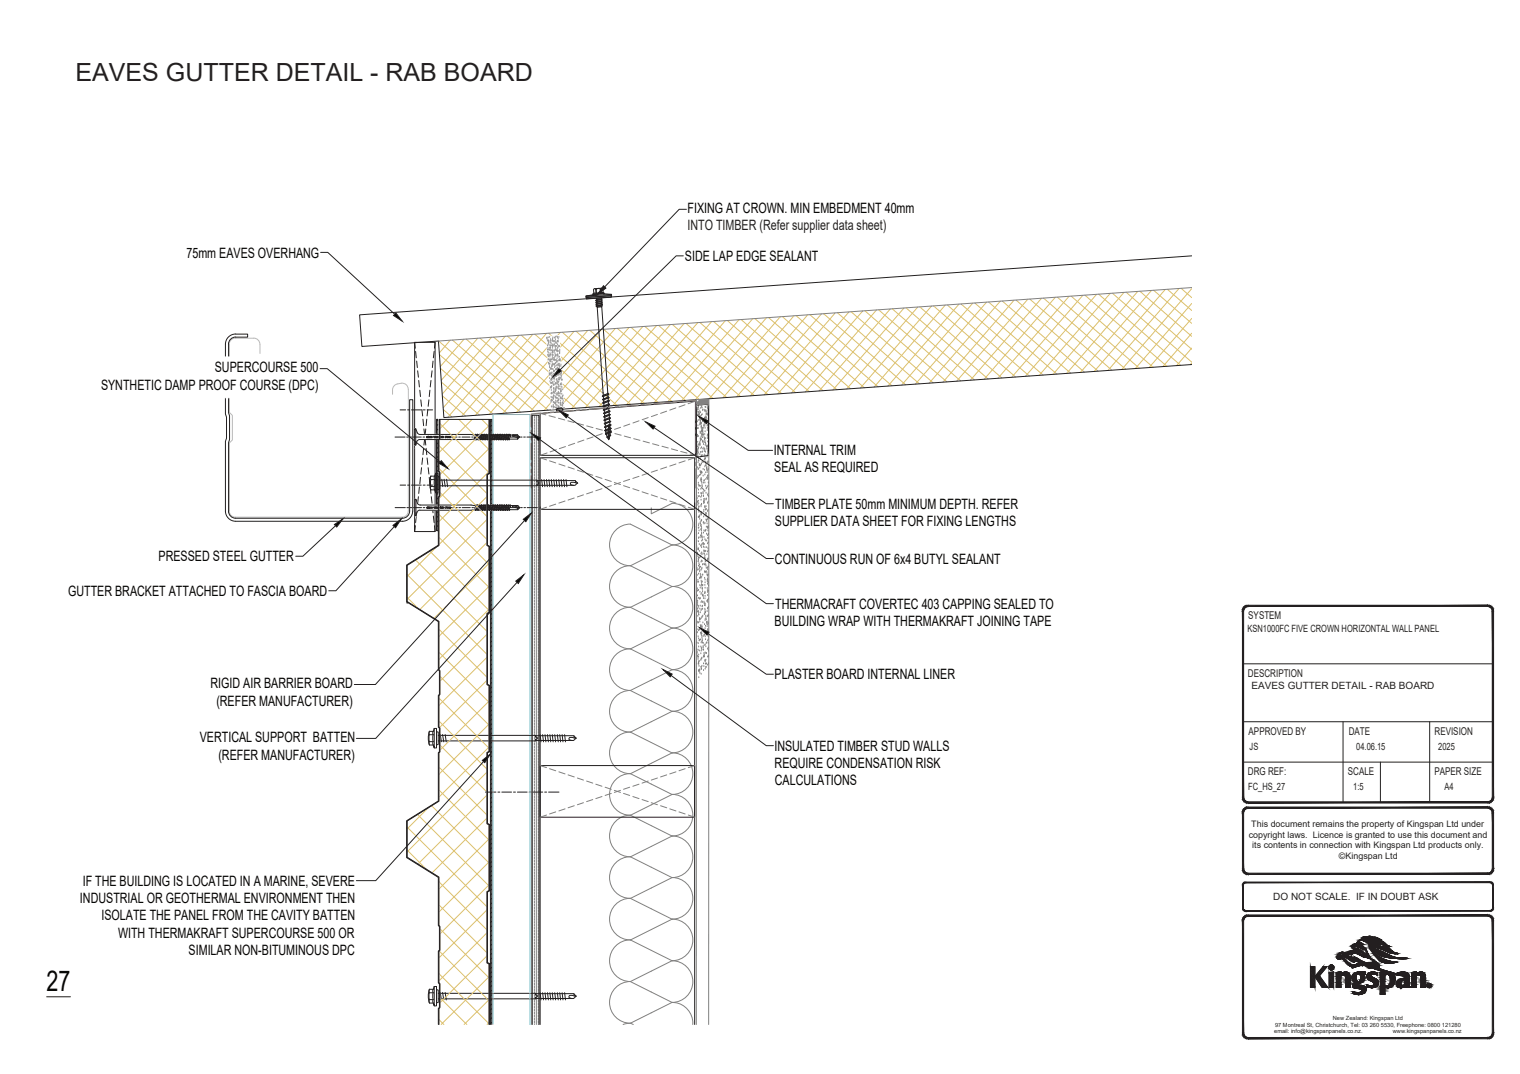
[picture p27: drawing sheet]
<svg xmlns="http://www.w3.org/2000/svg" width="297mm" height="210mm" viewBox="0 0 297 210" stroke-linecap="round" stroke-linejoin="round" font-family="sans-serif">
<defs><g id="words">
<text font-size="5.6" fill="#040503" x="9.1" y="193.7">27</text>
<text font-size="4.9" fill="#231f20" x="14.8" y="15.9">EAVES GUTTER DETAIL - RAB BOARD</text>
<g font-size="2.8" fill="#040503">
<text x="134.4" y="41.7">FIXING AT CROWN. MIN EMBEDMENT 40mm</text>
<text x="36.4" y="50.4">75mm EAVES OVERHANG</text>
<text x="133.8" y="51">SIDE LAP EDGE SEALANT</text>
<text x="19.7" y="76.2">SYNTHETIC DAMP PROOF COURSE (DPC)</text>
<text x="42" y="72.8">SUPERCOURSE 500</text>
<text x="151.2" y="89">INTERNAL TRIM</text>
<text x="151.3" y="92.3">SEAL AS REQUIRED</text>
<text x="151.5" y="99.5">TIMBER PLATE 50mm MINIMUM DEPTH. REFER</text>
<text x="151.4" y="102.8">SUPPLIER DATA SHEET FOR FIXING LENGTHS</text>
<text x="31" y="109.8">PRESSED STEEL GUTTER</text>
<text x="151.4" y="110.2">CONTINUOUS RUN OF 6x4 BUTYL SEALANT</text>
<text x="13.3" y="116.5">GUTTER BRACKET ATTACHED TO FASCIA BOARD</text>
<text x="151.5" y="119">THERMACRAFT COVERTEC 403 CAPPING SEALED TO</text>
<text x="151.4" y="122.4">BUILDING WRAP WITH THERMAKRAFT JOINING TAPE</text>
<text x="41.1" y="134.6">RIGID AIR BARRIER BOARD</text>
<text x="42.3" y="137.9">(REFER MANUFACTURER)</text>
<text x="151.4" y="132.8">PLASTER BOARD INTERNAL LINER</text>
<text x="39" y="145.1">VERTICAL SUPPORT BATTEN</text>
<text x="42.7" y="148.5">(REFER MANUFACTURER)</text>
<text x="151.3" y="146.8">INSULATED TIMBER STUD WALLS</text>
<text x="151.4" y="150.2">REQUIRE CONDENSATION RISK</text>
<text x="151.4" y="153.5">CALCULATIONS</text>
<text x="16.2" y="173.2">IF THE BUILDING IS LOCATED IN A MARINE, SEVERE</text>
<text x="15.6" y="176.6">INDUSTRIAL OR GEOTHERMAL ENVIRONMENT THEN</text>
<text x="19.8" y="179.9">ISOLATE THE PANEL FROM THE CAVITY BATTEN</text>
<text x="23.1" y="183.3">WITH THERMAKRAFT SUPERCOURSE 500 OR</text>
<text x="36.9" y="186.7">SIMILAR NON-BITUMINOUS DPC</text>
</g>
<text font-size="2.8" fill="#231f20" x="134.3" y="45">INTO TIMBER (Refer supplier data sheet)</text>
<g font-size="2.1" fill="#231f20">
<text x="243.9" y="121">SYSTEM</text>
<text x="243.9" y="132.3">DESCRIPTION</text>
<text x="244" y="143.6">APPROVED BY</text>
<text x="263.6" y="143.6">DATE</text>
<text x="280.3" y="143.6">REVISION</text>
<text x="243.9" y="151.5">DRG REF:</text>
<text x="263.4" y="151.5">SCALE</text>
<text x="280.3" y="151.5">PAPER SIZE</text>
</g>
<g font-size="2" fill="#231f20">
<text x="243.8" y="123.5">KSN1000FC FIVE CROWN HORIZONTAL WALL PANEL</text>
<text x="244.6" y="134.8">EAVES GUTTER DETAIL - RAB BOARD</text>
<text x="244.2" y="146.6">JS</text>
<text x="265" y="146.6">04.06.15</text>
<text x="281.1" y="146.6">2025</text>
<text x="243.9" y="154.5">FC_HS_27</text>
<text x="264.4" y="154.5">1:5</text>
<text x="282.3" y="154.5">A4</text>
<text x="248.8" y="176">DO NOT SCALE. IF IN DOUBT ASK</text>
</g>
<g font-size="1.7" fill="#231f20">
<text x="244.5" y="161.7">This document remains the property of Kingspan Ltd under</text>
<text x="244" y="163.8">copyright laws. Licence is granted to use this document and</text>
<text x="244.7" y="165.8">its contents in connection with Kingspan Ltd products only.</text>
<text x="261.7" y="168">©Kingspan Ltd</text>
</g>
<g font-size="1.1" fill="#231f20">
<text x="249" y="202.1">email: info@kingspanpanels.co.nz.</text>
<text x="249.2" y="200.7">97 Montreal St, Christchurch, Tel: 03 260 5530, Freephone: 0800 121280</text>
<text x="260.5" y="199.4">New Zealand: Kingspan Ltd</text>
<text x="272.2" y="202.1">www.kingspanpanels.co.nz</text>
</g>
</g></defs>
<g fill="none" stroke="#dcc06c" stroke-width=".2">
<path d="M182 59.8l-13.9 16.1M182.4 59.8l16.1 13.9M184.7 59.7l-13.9 16M185.1 59.6l16 13.9M187.4 59.5l-13.9 16M187.8 59.4l16 13.9M190.1 59.3l-13.9 16M190.5 59.2l16 13.9M192.8 59.1l-13.9 16M193.2 59.1l16 13.8M195.5 58.9l-13.9 16M195.9 58.9l16 13.9"/>
<path d="M198.2 58.7l-13.9 16M198.6 58.7l16 13.9M200.9 58.5l-14 16M201.3 58.5l16 13.9M203.5 58.3l-13.9 16M203.9 58.3l16.1 13.9M206.2 58.1l-13.9 16M206.6 58.1l16.1 13.9M208.9 57.9l-13.9 16.1M209.3 57.9l16 13.9M211.6 57.7l-13.9 16.1M212 57.7l16 13.9"/>
<path d="M214.3 57.6l-13.9 16M214.7 57.5l16 13.9M217 57.4l-13.9 16M217.4 57.3l15.5 13.5M219.6 57.2l-13.8 16M220.1 57.1l12.8 11.2M222.3 57l-13.8 16M222.8 56.9l10.1 8.9M225 56.8l-13.9 16M225.4 56.8l7.5 6.4M227.7 56.6l-13.9 16M228.1 56.6l4.8 4.1"/>
<path d="M230.4 56.4l-13.9 16M230.8 56.4l2.1 1.8M232.9 59.3l-11 12.8M232.9 56.4l-13.7 15.8M85.7 66.7l16 13.9M85.9 69.3l13.2 11.5M86.1 72l10.3 9M86.3 74.7l7.4 6.5M86.4 77.4l4.6 3.9M88 66.5l-2.1 2.5M88.4 66.5l16 13.9M90.7 66.3l-4.7 5.4"/>
<path d="M91.1 66.3l16 13.9M93.4 66.1l-7.2 8.3M93.8 66.1l16 13.9M96.1 65.9l-9.7 11.1M96.5 65.9l16 13.9M98.7 65.7l-12.1 14M99.2 65.7l16 13.9M101.4 65.6l-13.9 16M101.9 65.5l16 13.9M104.1 65.4l-13.9 16M104.5 65.3l16.1 13.9M106.8 65.2l-13.9 16"/>
<path d="M107.2 65.2l16 13.9M109.5 65l-13.9 16M109.9 65l16 13.9M112.2 64.8l-13.9 16M112.6 64.8l16 13.9M114.9 64.6l-13.9 16M115.3 64.6l16 13.9M117.6 64.4l-14 16M118 64.4l16 13.9M120.2 64.2l-13.9 16M120.6 64.2l16.1 13.9M122.9 64l-13.9 16.1"/>
<path d="M123.3 64l16.1 13.9M125.6 63.8l-13.9 16.1M126 63.8l16 13.9M128.3 63.7l-13.9 16M128.7 63.6l16 13.9M131 63.5l-13.9 16M131.4 63.4l16 13.9M133.7 63.3l-13.9 16M134.1 63.2l16 14M136.4 63.1l-13.9 16M136.8 63.1l16 13.9M139.1 62.9l-13.9 16"/>
<path d="M139.5 62.9l16 13.9M141.7 62.7l-13.9 16M142.1 62.7l16.1 13.9M144.4 62.5l-13.9 16M144.8 62.5l16.1 13.9M147.1 62.3l-13.9 16M147.5 62.3l16 13.9M149.8 62.1l-13.9 16M150.2 62.1l16 13.9M152.5 61.9l-13.9 16.1M152.9 61.9l16 13.9M155.2 61.7l-13.9 16.1"/>
<path d="M155.6 61.7l16 13.9M157.8 61.6l-13.8 16M158.3 61.5l16 13.9M160.5 61.4l-13.8 16M161 61.3l16 13.9M163.2 61.2l-13.9 16M163.6 61.2l16.1 13.8M165.9 61l-13.9 16M166.3 61l16.1 13.8M168.6 60.8l-13.9 16M169 60.8l16 13.9M171.3 60.6l-13.9 16"/>
<path d="M171.7 60.6l16 13.9M174 60.4l-13.9 16M174.4 60.4l16 13.9M176.7 60.2l-13.9 16M177.1 60.2l16 13.9M179.4 60l-14 16.1M179.8 60l16 13.9M232.9 62.3l-8.3 9.6M232.9 71l-.3 .3M232.9 65.2l-5.7 6.5M232.9 68.1l-3 3.4M86.6 80.1l1.7 1.4"/>
</g>
<path d="M232.9 50l-162.6 11.6 .4 6.1 15-1 1 14.9 146.2-10.3" fill="none" stroke="#231f20" stroke-width=".2"/>
<path d="M110.3 79.8l-2.5 .1" fill="none" stroke="#fff" stroke-width=".2"/>
<path d="M106.8 65.8l2.5-.2-1.5 14.3zM109.3 65.6l-1.5 14.3 2.5-.1z" fill="#fff"/>
<path d="M106.8 65.8l2.5-.2-1.5 14.3zM109.3 65.6l1 14.2-2.5 .1z" fill="none" stroke="#fff" stroke-width=".2"/>
<g fill="none" stroke="#989898" stroke-width=".2">
<path d="M106.8 66h.1M106.9 66.1h.1M106.9 65.9h.1M107 66.4h.1M107 68.2h.1M107 67.5h.1M107 69.3h.1M107.1 68.6h.1M107.1 67.9h.1M107.1 70.2h.1M107.1 67.2h.1M107.1 66.6h.1"/>
<path d="M107.1 69.2h.1M107.1 69.6h.1M107.1 68.8h.1M107.1 66.7h.1M107.1 65.9h.1M107.2 66.4h.1M107.2 67h.1M107.2 70.8h.1M107.2 69.5h.1M107.2 68.2h.1M107.2 71h.1M107.2 66.9h.1"/>
<path d="M107.2 70.1h.1M107.3 70.1h.1M107.3 68.3h.1M107.3 66.6h.1M107.3 67.4h.1M107.4 72.9h.1M107.4 73h.1M107.4 72.3h.1M107.4 71.5h.1M107.4 71.7h.1M107.4 69.3h.1M107.4 73.8h.1"/>
<path d="M107.4 71h.1M107.4 67.9h.1M107.4 65.8h.1M107.4 71.1h.1M107.4 73.2h.1M107.4 70.3h.1M107.5 68.3h.1M107.5 69.6h.1M107.5 70.6h.1M107.5 68.9h.1M107.5 74.4h.1M107.5 72.8h.1"/>
<path d="M107.5 73.1h.1M107.5 68.2h.1M107.5 67.9h.1M107.5 71.8h.1M107.5 67.6h.1M107.5 75.7h.1M107.5 70.5h.1M107.5 69.2h.1M107.5 66.9h.1M107.6 74.8h.1M107.6 72.9h.1M107.6 69.2h.1"/>
<path d="M107.6 66.2h.1M107.6 70.1h.1M107.6 72h.1M107.6 67.4h.1M107.6 66.6h.1M107.6 67.9h.1M107.6 75.6h.1M107.6 74.1h.1M107.6 66.5h.1M107.7 78.2h.1M107.7 70.6h.1M107.7 68.4h.1"/>
<path d="M107.7 77.5h.1M107.7 78.5h.1M107.7 75.7h.1M107.7 76.8h.1M107.7 67h.1M107.7 72.9h.1M107.7 76.1h.1M107.8 75.5h.1M107.8 75.4h.1M107.8 79.4h.1M107.8 70.2h.1M107.8 74.8h.1"/>
<path d="M107.8 71.9h.1M107.8 74.1h.1M107.8 78h.1M107.8 67.4h.1M107.8 76.7h.1M107.8 73.4h.1M107.8 71.5h.1M107.8 68.3h.1M107.8 78.2h.1M107.8 72.7h.1M107.8 77.6h.1M107.9 74.8h.1"/>
<path d="M107.9 72h.1M107.9 72.8h.1M107.9 79.4h.1M107.9 76.8h.1M107.9 74.7h.1M107.9 68.9h.1M107.9 71.5h.1M107.9 71.3h.1M107.9 76.6h.1M107.9 73.9h.1M107.9 69.3h.1M107.9 70.2h.1"/>
<path d="M107.9 70.7h.1M107.9 71.1h.1M107.9 66.5h.1M107.9 66.3h.1M107.9 73.2h.1M107.9 70h.1M107.9 68.4h.1M107.9 68.8h.1M107.9 69.7h.1M108 67.5h.1M108 68.6h.1M108 66.2h.1"/>
<path d="M108 78.1h.1M108 67.9h.1M108 66.1h.1M108 67.2h.1M108 74.6h.1M108 66.5h.1M108 77.6h.1M108.1 74.8h.1M108.1 65.9h.1M108.1 72.1h.1M108.1 71h.1M108.1 77.8h.1"/>
<path d="M108.1 69.3h.1M108.1 79.9h.1M108.1 79.2h.1M108.1 66.6h.1M108.1 67.5h.1M108.1 75.1h.1M108.1 79h.1M108.1 79.5h.1M108.1 78.6h.1M108.1 77.3h.1M108.1 79.4h.1M108.1 77.7h.1"/>
<path d="M108.2 77.9h.1M108.2 75.9h.1M108.2 72.5h.1M108.2 76.7h.1M108.2 76.4h.1M108.2 77.2h.1M108.2 73.8h.1M108.2 78.5h.1M108.2 75.1h.1M108.2 75.8h.1M108.2 73.9h.1M108.2 76.5h.1"/>
<path d="M108.2 72.3h.1M108.2 70.2h.1M108.2 73h.1M108.2 71.2h.1M108.2 69.9h.1M108.2 68.4h.1M108.2 71.1h.1M108.2 68.8h.1M108.2 66.7h.1M108.3 67.2h.1M108.3 75.1h.1M108.3 67.5h.1"/>
<path d="M108.3 77.3h.1M108.3 68.5h.1M108.3 69.8h.1M108.3 74.4h.1M108.3 73.8h.1M108.3 73.7h.1M108.3 73.1h.1M108.3 79.5h.1M108.3 65.9h.1M108.3 72.4h.1M108.3 70.1h.1M108.3 76.7h.1"/>
<path d="M108.4 73.9h.1M108.4 71.7h.1M108.4 71.2h.1M108.4 71h.1M108.4 66.6h.1M108.4 68.4h.1M108.4 78.6h.1M108.4 76.5h.1M108.4 70.3h.1M108.4 78.7h.1M108.4 69.6h.1M108.5 75h.1"/>
<path d="M108.5 72.9h.1M108.5 69h.1M108.5 76.1h.1M108.5 68.3h.1M108.5 78.6h.1M108.5 78.7h.1M108.5 75.8h.1M108.5 71.5h.1M108.5 69.3h.1M108.5 67.6h.1M108.5 77.4h.1M108.5 73h.1"/>
<path d="M108.5 67.9h.1M108.5 73.5h.1M108.5 66.9h.1M108.5 77.6h.1M108.5 74.9h.1M108.5 70.3h.1M108.5 65.8h.1M108.5 66.2h.1M108.5 74.8h.1M108.6 72.1h.1M108.6 67.5h.1M108.6 79.6h.1"/>
<path d="M108.6 76.4h.1M108.6 70.9h.1M108.6 69.4h.1M108.6 78.9h.1M108.6 73.4h.1M108.6 66.6h.1M108.6 78.2h.1M108.6 68.2h.1M108.6 72.8h.1M108.6 77.5h.1M108.6 69.5h.1M108.6 70.8h.1"/>
<path d="M108.6 76.8h.1M108.6 69.2h.1M108.6 78.6h.1M108.7 79.1h.1M108.7 68.2h.1M108.7 76.1h.1M108.7 75.8h.1M108.7 66.9h.1M108.7 75.5h.1M108.7 65.7h.1M108.7 73.1h.1M108.7 77.7h.1"/>
<path d="M108.7 75.6h.1M108.7 74.8h.1M108.7 70.3h.1M108.7 74.1h.1M108.7 67.5h.1M108.7 72h.1M108.8 73.4h.1M108.8 79.7h.1M108.8 70.6h.1M108.8 72.7h.1M108.8 68.4h.1M108.8 72h.1"/>
<path d="M108.8 77.7h.1M108.8 74.9h.1M108.8 79h.1M108.8 71.4h.1M108.8 67h.1M108.8 79.5h.1M108.8 77.1h.1M108.8 72.2h.1M108.8 70.7h.1M108.8 76.8h.1M108.8 78.4h.1M108.9 74h.1"/>
<path d="M108.9 75.5h.1M108.9 70h.1M108.9 74.5h.1M108.9 71.2h.1M108.9 69.4h.1M108.9 69.3h.1M108.9 75.7h.1M108.9 77h.1M108.9 68.5h.1M108.9 66.6h.1M108.9 71.9h.1M108.9 71.8h.1"/>
<path d="M108.9 68.6h.1M108.9 65.7h.1M108.9 68.3h.1M108.9 73.1h.1M108.9 67.9h.1M108.9 74.4h.1M108.9 69.2h.1M108.9 67.2h.1M109 78.2h.1M109 71.8h.1M109 66.6h.1M109 76.8h.1"/>
<path d="M109 74.7h.1M109 70.5h.1M109 77.7h.1M109 65.9h.1M109 75h.1M109 69.2h.1M109 72.2h.1M109 79.2h.1M109 67.8h.1M109 73.2h.1M109 71.1h.1M109 69.4h.1"/>
<path d="M109 66.5h.1M109 78.6h.1M109.1 66.7h.1M109.1 77.9h.1M109.1 69.7h.1M109.1 67.5h.1M109.1 77.2h.1M109.1 66.1h.1M109.1 78.1h.1M109.1 76.5h.1M109.1 79.6h.1M109.1 74.6h.1"/>
<path d="M109.1 75.8h.1M109.1 78.6h.1M109.1 76.8h.1M109.2 75.9h.1M109.2 74h.1M109.2 75.1h.1M109.2 78.1h.1M109.2 71.3h.1M109.2 71h.1M109.2 79.3h.1M109.2 73.1h.1M109.2 68.5h.1"/>
<path d="M109.2 74.4h.1M109.2 75.4h.1M109.2 70.4h.1M109.2 65.8h.1M109.2 73.7h.1M109.2 67.5h.1M109.2 76.7h.1M109.2 78h.1M109.2 79.5h.1M109.2 67.6h.1M109.2 77.3h.1M109.2 72.8h.1"/>
<path d="M109.3 72.4h.1M109.3 75.4h.1M109.3 75.9h.1M109.3 73.8h.1M109.3 70.2h.1M109.3 71.7h.1M109.3 79.6h.1M109.3 74.1h.1M109.3 76.8h.1M109.3 72.3h.1M109.3 72.8h.1M109.3 71h.1"/>
<path d="M109.3 67.6h.1M109.3 71.5h.1M109.3 70.3h.1M109.3 70.1h.1M109.3 68.8h.1M109.3 69.6h.1M109.4 71.3h.1M109.4 68.8h.1M109.4 69h.1M109.4 68.5h.1M109.4 77.3h.1M109.4 68.3h.1"/>
<path d="M109.4 73.7h.1M109.4 78.7h.1M109.4 75.9h.1M109.5 73.2h.1M109.5 70.1h.1M109.5 77.8h.1M109.5 75h.1M109.5 70.4h.1M109.5 79.1h.1M109.5 72.2h.1M109.5 78.6h.1M109.5 79.6h.1"/>
<path d="M109.5 76.5h.1M109.5 78.9h.1M109.6 78.2h.1M109.6 75h.1M109.6 72.9h.1M109.6 77.7h.1M109.6 79h.1M109.6 77.6h.1M109.6 73.8h.1M109.6 76.9h.1M109.6 71.5h.1M109.6 76.4h.1"/>
<path d="M109.6 76.2h.1M109.6 71.2h.1M109.6 78.7h.1M109.6 75.1h.1M109.6 75.9h.1M109.6 75.5h.1M109.6 73.7h.1M109.7 73.2h.1M109.7 74.8h.1M109.7 72.4h.1M109.7 76.4h.1M109.7 74.1h.1"/>
<path d="M109.7 72.8h.1M109.7 73.4h.1M109.7 77.8h.1M109.8 79.1h.1M109.8 79.7h.1M109.8 76.9h.1M109.8 75h.1M109.8 74.1h.1M109.8 77.7h.1M109.8 75.6h.1M109.9 77.4h.1M109.9 79h.1"/>
<path d="M109.9 78.7h.1M109.9 77.8h.1M109.9 77.3h.1M110 79.2h.1M110 76h.1M110 78.6h.1M110 77.9h.1M110 77.2h.1M110.1 78.2h.1M110.1 79.7h.1M110.1 78.8h.1M110.2 79.7h.1"/>
<path d="M110.3 79.7h.1"/>
</g>
<g fill="none" stroke="#808180" stroke-width=".2">
<path d="M232.9 56.2l-147.2 10.5M108.8 80l.5 .4M109 79.9l.6 .5M109.2 79.8l.6 .5M109.5 79.8l.5 .4M109.8 79.8l.2 .1M132.1 79.8l-1.2 .4M133.9 79.1l-1.2 .5M135.8 78.5l-1.3 .4M136.1 79.2l.1 .4M136.2 79.8l.1 .3M136.2 79.6h.1"/>
<path d="M136.4 78.7h.1M136.4 78.6v.1M136.4 78.8h.1M136.4 78.6a.78 .78 0 0 1 1.2 0 .66 .66 0 0 1-.6 .5 .66 .66 0 0 1-.6-.5zM136.4 78.6h.1M136.4 78.9h.1M136.5 78.7l.1 .2M136.5 78.7l-.1 .1M136.5 78.7h.1M136.5 78.9h.1M136.5 79.2h.1M136.5 78.5h.1"/>
<path d="M136.5 78.5l-.1 .1M136.5 79.5h.1M136.5 78.6v.1M136.5 78.8v.1M136.5 78.8h.1M136.6 78.6h.1M136.6 78.6h-.1M136.6 79.9h.1M136.6 78.5v.1M136.6 78.7v.1M136.6 78.7l-.1 .1M136.6 78.9h.1"/>
<path d="M136.6 78.7h.1M136.6 78.4l.1 .1M136.6 78.9l.1 .1M136.6 78.9v.1M136.6 78.6l.1 .1M136.6 78.8h.1M136.6 78.6v.1M136.6 78.8v.1M136.7 79h.1M136.7 78.4h.1M136.7 78.4l-.1 .1M136.7 78.5v.1"/>
<path d="M136.7 78.6h.1M136.7 78.7l.1 .1M136.7 78.6h-.1M136.7 78.7l-.1 .1M136.7 78.7h.1M136.7 78.9h.1M136.7 78.9v.1M136.7 78.8v.1M136.7 78.4l.1 .1M136.7 78.4v.1M136.8 78.6v.1M136.8 78.6l-.1 .1"/>
<path d="M136.8 78.8h.1M136.8 78.6h.1M136.8 79h.1M136.8 78.8h-.1M136.8 78.9v.1M136.8 78.3l.1 .1M136.8 78.3l-.1 .1M136.8 78.3h.1M136.8 78.5l.1 .1M136.8 78.7h.1M136.8 78.5v.1M136.8 78.7v.1"/>
<path d="M136.8 78.5h.1M136.9 78.9h.1M136.9 78.9h-.1M136.9 79h.1M136.9 78.8v.1M136.9 78.4h.1M136.9 78.4l.1 .1M136.9 78.6l.1 .1M136.9 78.4l-.1 .1M136.9 78.6l-.1 .1M136.9 78.6h.1M136.9 78.8h.1"/>
<path d="M136.9 78.7v.1M136.9 78.9v.1M136.9 78.3l.1 .1M136.9 78.3v.1M136.9 78.3h.1M136.9 79.7h.1M137 78.5v.1M137 78.5l-.1 .1M137 78.7h.1M137 78.3l1.4-.1v.7l-1.4 .2 .5-.2 .1-.4zM137 78.5h.1M137 78.9h.1"/>
<path d="M137 78.7h-.1M137 78.9h-.1M137 78.8v.1M137 79h.1M137 78.4h.1M137 78.6h.1M137 78.4v.1M137 78.6v.1M137 78.8h.1M137 78.9l.1 .1M137 78.7v.1M137.1 79h.1"/>
<path d="M137.1 79h-.1M137.1 79.4h.1M137.1 78.3l.1 .1M137.1 78.5l.1 .1M137.1 78.3l-.1 .1M137.1 78.5l-.1 .1M137.1 78.3h.1M137.1 78.4v.1M137.1 78.7h.1M137.1 78.7h-.1M137.1 78.8v.1M137.1 78.6v.1"/>
<path d="M137.1 78.9h.1M137.1 78.9h-.1M137.2 78.4h.1M137.2 78.4h-.1M137.2 78.6h.1M137.2 78.8h.1M137.2 78.6h-.1M137.2 78.8h-.1M137.2 78.7v.1M137.2 79h.1M137.2 79h-.1M137.2 78.9v.1"/>
<path d="M137.2 78.3h.1M137.2 78.3v.1M137.2 78.4v.1M137.2 79.6h.1M137.2 78.5h.1M137.2 78.7h.1M137.2 78.5v.1M137.2 78.6v.1M137.3 78.9h.1M137.3 78.9h-.1M137.3 78.8v.1M137.3 78.4h.1"/>
<path d="M137.3 78.3l.1-.1 1 .7M137.3 78.4h-.1M137.3 78.3v.1M137.3 78.6h.1M137.3 78.6h-.1M137.3 78.7v.1M137.3 78.5v.1M137.3 78.8h.1M137.3 78.9v.1M137.4 78.5h.1M137.4 78.7h.1M137.4 78.5h-.1"/>
<path d="M137.4 78.7h-.1M137.4 78.4v.1M137.4 78.6v.1M137.4 78.9h.1M137.4 80h.1M137.4 78.9h-.1M137.4 78.8v.1M137.4 78.4h.1M137.4 78.6h.1M137.4 78.5v.1M137.4 78.9l.1 .1M137.4 78.8h.1"/>
<path d="M137.4 78.7v.1M137.4 78.4l.2-.2 .8 .6-.2 .2-.6-.4M137.5 78.5h.1M137.5 78.4h.1M137.5 78.5h-.1M137.5 78.6v.1M137.5 78.4v.1M137.5 78.9l-.2 .1M137.5 78.7h.1M137.5 78.7h-.1M137.6 78.5h.1M137.6 78.6h-.1"/>
<path d="M137.6 78.5v.1M137.6 78.4l.2-.2 .6 .4-.4 .4M137.6 78.8h.1M137.6 78.7v.1M137.6 78.8h-.1M137.6 78.7h.1M137.6 78.7l.4 .3M137.8 79.4h.1M137.8 79.5h.1M138.2 79.5h.1M138.2 79.2h.1M138.4 79.6l-.1 .3"/>
<path d="M138.4 78.4l-.6 .6-.3-.2M138.4 78.4l-.4-.2-.4 .4M138.4 78.3l-.1-.1-.7 .6M138.4 78.2l-.8 .8M138.5 79l-.1 .4M104.1 81.2v119.1M104.4 81.3v.4M104.4 81.9v.4M104.4 82.4v.4M104.4 83v.4M104.4 83.6v.4M104.4 84.2v.3"/>
<path d="M104.4 84.7v.4M104.4 85.3v.4M104.4 85.9v.4M104.4 86.4v.4M104.4 87v.4M104.4 87.6v.4M104.4 88.2v.3M104.4 88.7v.4M104.4 89.3v.4M104.4 89.9v.4M104.4 90.4v.4M104.4 91v.4"/>
<path d="M104.4 91.6v.4M104.4 92.2v.3M104.4 92.7v.4M104.4 93.3v.4M104.4 93.9v.3M104.4 94.4v.4M104.4 95v.4M104.4 95.6v.4M104.4 96.2v.3M104.4 96.7v.4M104.4 97.3v.4M104.4 97.9v.3"/>
<path d="M104.4 98.4v.4M104.4 99v.4M104.4 99.6v.4M104.8 81.2v119.1M105.2 81.3v.4M105.2 81.9v.4M105.2 82.4v.4M105.2 83v.4M105.2 83.6v.4M105.2 84.2v.3M105.2 84.7v.4M105.2 85.3v.4"/>
<path d="M105.2 85.9v.4M105.2 86.4v.4M105.2 87v.4M105.2 87.6v.4M105.2 88.2v.3M105.2 88.7v.4M105.2 89.3v.4M105.2 89.9v.4M105.2 90.4v.4M105.2 91v.4M105.2 91.6v.4M105.2 92.2v.3"/>
<path d="M105.2 92.7v.4M105.2 93.3v.4M105.2 93.9v.3M105.2 94.4v.4M105.2 95v.4M105.2 95.6v.4M105.2 96.2v.3M105.2 96.7v.4M105.2 97.3v.4M105.2 97.9v.3M105.2 98.4v.4M105.2 99v.4"/>
<path d="M105.2 99.6v.4M105.6 80.8l1.1 .3M106.9 88.6l-1.3 .4M107.3 81.3l1.2 .3M108.7 87.9l-1.2 .4M108.8 80.2l.2 .2M109.1 81.8l1.3 .3M110.5 87.3l-1.2 .4M111 82.3l1.2 .3M112.3 86.7l-1.2 .4M112.8 82.8l1.2 .3M114.1 86l-1.2 .5"/>
<path d="M114.7 83.3l1.2 .3M115.9 85.4l-1.2 .4M116.5 83.8l1.2 .3M117.7 84.8l-1.2 .4M118.3 84.3l1.2 .3M119.5 84.2l-1.2 .4M120.2 84.8l1.2 .3M121.3 83.5l-1.2 .4M122 85.3l1.2 .3M123.1 82.9l-1.2 .4M123.8 85.8l1.3 .3M124.9 82.3l-1.2 .4"/>
<path d="M125.7 86.3l1.2 .3M126.7 81.6l-1.2 .5M127.5 86.8l1.2 .3M128.5 81l-1.2 .5M129.4 87.2l1.2 .4M130.3 80.4l-1.2 .4M131.2 87.8l1.2 .3M131.3 98.4a4.1 4.1 0 0 1 4.1 4.1 4.1 4.1 0 0 1-4.1 4M131.3 98.4l-4 2.1v-1.2M133 88.3l1.3 .3M134.9 88.8l1 .2M136.1 97.5h.1"/>
<path d="M136.1 96.6h.1M136.1 86.5h.1M136.1 99.4h.1M136.2 96.8h.1M136.2 86.8h.1M136.2 93.4h.1M136.2 89l-.1 .4M136.2 97.4h.1M136.2 87.2h.1M136.2 95.4h.1M136.2 97.2h.1M136.2 89.3h.1"/>
<path d="M136.2 93.3h.1M136.2 80.9h.1M136.3 91.2h.1M136.3 85.2h.1M136.3 82.3h.1M136.3 88.5l-.1 .4M136.3 97.9h.1M136.3 87.9h.1M136.3 89.2h.1M136.3 83.6h.1M136.3 84.9h.1M136.3 88.1h.1"/>
<path d="M136.3 87.2h.1M136.3 98.2h.1M136.3 81.1h.1M136.3 86.3h.1M136.3 80.3l.1 .4M136.4 85.1h.1M136.4 87.6h.1M136.4 88.9h.1M136.4 98.6h.1M136.4 83.1h.1M136.4 88.6h.1M136.4 90.3h.1"/>
<path d="M136.4 92.9h.1M136.4 87.9l-.1 .4M136.4 81h.1M136.4 91.6h.1M136.5 83.6h.1M136.5 82h.1M136.5 85.2h.1M136.5 80.4h.1M136.5 86.7h.1M136.5 88.3h.1M136.5 99.3h.1M136.5 89.3h.1"/>
<path d="M136.5 94.3h.1M136.5 96.9h.1M136.5 94.7h.1M136.5 96.2h.1M136.5 93.1h.1M136.5 97.8h.1M136.5 91.5h.1M136.5 99.4h.1M136.5 89.9h.1M136.5 80.9l.1 .4M136.5 95.6h.1M136.5 99.5h.1"/>
<path d="M136.5 89.5h.1M136.5 99h.1M136.5 98.3h.1M136.5 99.6h.1M136.5 87.4v.4M136.6 89.9h.1M136.6 100h.1M136.6 94.9h.1M136.6 98.9h.1M136.6 81.4l.1 .4M136.6 96.9h.1M136.6 80.6h.1"/>
<path d="M136.7 90.6h.1M136.7 90.8h.1M136.7 86.8l-.1 .4M136.7 90.9h.1M136.7 94.8h.1M136.7 80.8h.1M136.7 92.8h.1M136.7 86.7h.1M136.7 91.3h.1M136.7 90.7h.1M136.7 81.3h.1M136.7 80.3h.1"/>
<path d="M136.7 82.9h.1M136.7 82l.2 .4M136.8 88.7h.1M136.8 81.6h.1M136.8 82.6h.1M136.8 86.3l-.1 .3M136.8 86.6h.1M136.8 84.3h.1M136.8 86.9h.1M136.8 92h.1M136.8 84.6h.1M136.8 81.9h.1"/>
<path d="M136.8 85.6h.1M136.9 82.2h.1M136.9 92.2h.1M136.9 82.5h.1M136.9 88.3h.1M136.9 89.6h.1M136.9 90.9h.1M136.9 80.5h.1M136.9 82.6l.1 .3M136.9 92.7h.1M136.9 82.6h.1M136.9 92.3h.1"/>
<path d="M136.9 93.6h.1M136.9 94.9h.1M136.9 82.8h.1M136.9 81.2h.1M136.9 84.4h.1M136.9 86h.1M136.9 85.7l-.1 .4M137 93.9h.1M137 95.5h.1M137 97h.1M137 90.7h.1M137 89.1h.1"/>
<path d="M137 87.5h.1M137 96.3h.1M137 98.6h.1M137 83.3h.1M137 97.6h.1M137 98.9h.1M137 93.3h.1M137 83.1l.1 .4M137 93.6h.1M137 96.4h.1M137 83.6h.1M137.1 85.2l-.1 .3"/>
<path d="M137.1 98.4h.1M137.1 92.1h.1M137.1 90.5h.1M137.1 82.6h.1M137.1 81h.1M137.1 88.9h.1M137.1 84.2h.1M137.1 87.3h.1M137.1 85.8h.1M137.1 94h.1M137.1 92.3h.1M137.1 84h.1"/>
<path d="M137.1 93.7h.1M137.1 100h.1M137.1 95.2h.1M137.1 96.8h.1M137.1 96.3h.1M137.2 94.3h.1M137.2 83.7l.1 .3M137.2 88.2h.1M137.2 94.7h.1M137.2 92.2h.1M137.2 84.7h.1M137.2 84.6l-.1 .4"/>
<path d="M137.2 90.2h.1M137.2 84.9h.1M137.2 80.9h.1M137.2 95h.1M137.2 84.2h.1M137.3 88.2h.1M137.3 82.3h.1M137.3 95.4h.1M137.3 86.1h.1M137.3 85.4h.1M137.3 83.6h.1M137.3 84.9h.1"/>
<path d="M137.3 80.1h.1M137.3 84.2l.1 .4M137.3 84.1h.1M137.3 86.3h.1M137.3 84l-.1 .4M137.3 82h.1M137.3 87.6h.1M137.3 88.9h.1M137.4 86h.1M137.4 96.1h.1M137.4 90.3h.1M137.4 96.3h.1"/>
<path d="M137.4 86.3h.1M137.4 91.6h.1M137.4 92.9h.1M137.4 84.8l.1 .3M137.4 94.3h.1M137.4 83.5v.4M137.5 96.8h.1M137.5 86.7h.1M137.5 95.6h.1M137.5 96.9h.1M137.5 98h.1M137.5 98.3h.1"/>
<path d="M137.5 99.9h.1M137.5 99.6h.1M137.6 97.4h.1M137.6 93.9h.1M137.6 87.4h.1M137.6 97.9h.1M137.6 87.7h.1M137.6 82.9l-.1 .4M137.6 85.3l.1 .4M137.6 97.7h.1M137.6 95.8h.1M137.6 89.8h.1"/>
<path d="M137.6 98.1h.1M137.6 93.8h.1M137.6 88.1h.1M137.7 91.7h.1M137.7 85.7h.1M137.7 89.7h.1M137.7 82.4l-.1 .3M137.7 85.9l.1 .4M137.7 87.7h.1M137.7 88.8h.1M137.7 80.2h.1M137.7 81.6h.1"/>
<path d="M137.7 80h.1M137.7 83.2h.1M137.7 86.3h.1M137.7 84.8h.1M137.7 98.8h.1M137.7 82.9h.1M137.7 92.7h.1M137.7 91.1h.1M137.7 99h.1M137.7 94.2h.1M137.7 89.5h.1M137.7 97.4h.1"/>
<path d="M137.7 95.8h.1M137.7 87.9h.1M137.8 99.1h.1M137.8 85.6h.1M137.8 89h.1M137.8 83.5h.1M137.8 84.2h.1M137.8 86.9h.1M137.8 99.5h.1M137.8 81.5h.1M137.8 89.4h.1M137.8 81.8l-.1 .4"/>
<path d="M137.8 86.4l.1 .4M137.8 88.2h.1M137.8 90.9h.1M137.9 89.6h.1M137.9 90.1h.1M137.9 80.1h.1M137.9 92.2h.1M137.9 94.9h.1M137.9 90.4h.1M137.9 99.5h.1M137.9 80.4h.1M137.9 93.6h.1"/>
<path d="M138 81.3l-.1 .3M138 96.2h.1M138 97.6h.1M138 98.9h.1M138 87l.1 .4M138 95.4h.1M138 90.8h.1M138 80.8h.1M138 99.4h.1M138 97.4h.1M138.1 91.3h.1M138.1 95.3h.1"/>
<path d="M138.1 91.5h.1M138.1 81.5h.1M138.1 80.7l-.1 .4M138.1 93.3h.1M138.1 87.5l.1 .4M138.1 87.2h.1M138.1 91.8h.1M138.1 81.7h.1M138.1 91.2h.1M138.2 89.2h.1M138.2 82.1h.1M138.2 83.1h.1"/>
<path d="M138.2 92.2h.1M138.2 80.8h.1M138.2 87.1h.1M138.2 80.1l-.1 .4M138.2 82.4h.1M138.2 84h.1M138.2 85.1h.1M138.2 91.9h.1M138.2 90.3h.1M138.2 93.5h.1M138.2 88.7h.1M138.2 95.1h.1"/>
<path d="M138.2 85.6h.1M138.3 82.2h.1M138.3 84.8h.1M138.3 99.8h.1M138.3 98.2h.1M138.3 96.6h.1M138.3 88.1v.4M138.3 83h.1M138.3 92.9h.1M138.3 83.5h.1M138.3 82.8h.1M138.3 81h.1"/>
<path d="M138.3 83.1h.1M138.3 93.2h.1M138.3 86.2h.1M138.3 87.5h.1M138.3 88.8h.1M138.4 93.6h.1M138.4 90.2h.1M138.4 83.5h.1M138.4 90.1h.1M138.4 88.5h.1M138.4 86.9h.1M138.4 80.6h.1"/>
<path d="M138.4 85.3h.1M138.4 82.2h.1M138.4 83.8h.1M138.4 91.5h.1M138.4 92.8h.1M138.4 99.6h.1M138.4 98h.1M138.4 91.7h.1M138.4 96.4h.1M138.4 93.3h.1M138.4 94.8h.1M138.4 88.7l.1 .3"/>
<path d="M138.4 94.2h.1M138.4 94.3h.1M138.4 96.9h.1M138.4 95.5h.1M138.4 84.2h.1M104.4 100.2v.3M104.4 100.7v.4M104.4 101.3v.4M104.4 101.9v.3M104.4 102.4v.4M104.4 103v.4M104.4 103.6v.4"/>
<path d="M104.4 104.2v.3M104.4 104.7v.4M104.4 105.3v.4M104.4 105.9v.3M104.4 106.4v.4M104.4 107v.4M104.4 107.6v.4M104.4 108.2v.3M104.4 108.7v.4M104.4 109.3v.4M104.4 109.9v.3M104.4 110.4v.4"/>
<path d="M104.4 111v.4M104.4 111.6v.4M104.4 112.2v.3M104.4 112.7v.4M104.4 113.3v.4M104.4 113.9v.3M104.4 114.4v.4M104.4 115v.4M104.4 115.6v.4M104.4 116.2v.3M104.4 116.7v.4M104.4 117.3v.4"/>
<path d="M104.4 117.9v.3M104.4 118.4v.4M104.4 119v.4M104.4 119.6v.4M105.2 100.2v.3M105.2 100.7v.4M105.2 101.3v.4M105.2 101.9v.3M105.2 102.4v.4M105.2 103v.4M105.2 103.6v.4M105.2 104.2v.3"/>
<path d="M105.2 104.7v.4M105.2 105.3v.4M105.2 105.9v.3M105.2 106.4v.4M105.2 107v.4M105.2 107.6v.4M105.2 108.2v.3M105.2 108.7v.4M105.2 109.3v.4M105.2 109.9v.3M105.2 110.4v.4M105.2 111v.4"/>
<path d="M105.2 111.6v.4M105.2 112.2v.3M105.2 112.7v.4M105.2 113.3v.4M105.2 113.9v.3M105.2 114.4v.4M105.2 115v.4M105.2 115.6v.4M105.2 116.2v.3M105.2 116.7v.4M105.2 117.3v.4M105.2 117.9v.3"/>
<path d="M105.2 118.4v.4M105.2 119v.4M105.2 119.6v.4M123.2 102.5a4.1 4.1 0 0 0-4.1 4 4.1 4.1 0 0 0 4.1 4.1M123.2 110.6a4.1 4.1 0 0 0-4.1 4.1 4.1 4.1 0 0 0 4.1 4M123.2 118.7a4.1 4.1 0 0 0-4.1 4.1 4.1 4.1 0 0 0 4.1 4.1M123.2 102.5l8.1 4M123.2 110.6l8.1 4.1M123.2 118.7l8.1 4.1M131.3 106.5a4.1 4.1 0 0 1 4.1 4.1 4.1 4.1 0 0 1-4.1 4.1M131.3 114.7a4.1 4.1 0 0 1 4.1 4 4.1 4.1 0 0 1-4.1 4.1M131.3 106.5l-8.1 4.1"/>
<path d="M131.3 114.7l-8.1 4M136.1 103.5h.1M136.1 102.9h.1M136.1 101.6h.1M136.1 101.5h.1M136.1 116.6h.1M136.1 106.6h.1M136.1 104.3h.1M136.1 106.9h.1M136.2 106.9h.1M136.2 105.6h.1M136.2 116.9h.1"/>
<path d="M136.2 108.3h.1M136.2 109.6h.1M136.2 110.9h.1M136.2 117.3h.1M136.2 107.3h.1M136.2 112.3h.1M136.2 119.5h.1M136.3 113.6h.1M136.3 114.9h.1M136.3 115.4h.1M136.3 108h.1M136.3 116.3h.1"/>
<path d="M136.3 118h.1M136.3 117.3h.1M136.3 117.6h.1M136.3 118.9h.1M136.3 119.4h.1M136.3 118.3h.1M136.3 108.2h.1M136.3 111.3h.1M136.4 108.6h.1M136.4 113.3h.1M136.4 115.3h.1M136.4 118.7h.1"/>
<path d="M136.4 107.2h.1M136.4 111.2h.1M136.5 109.2h.1M136.5 103.1h.1M136.5 101h.1M136.5 119.4h.1M136.5 109.3h.1M136.5 107.1h.1M136.5 105.7h.1M136.5 107.3h.1M136.5 104.1h.1M136.5 108.9h.1"/>
<path d="M136.5 102.6h.1M136.5 112.1h.1M136.5 110.5h.1M136.5 109.6h.1M136.5 105.1h.1M136.5 118.4h.1M136.5 116.8h.1M136.5 120h.1M136.5 115.2h.1M136.5 113.6h.1M136.5 119.6h.1M136.5 100.9h.1"/>
<path d="M136.6 103h.1M136.6 110h.1M136.6 101h.1M136.6 102.3h.1M136.6 103.6h.1M136.6 104.9h.1M136.6 106.3h.1M136.7 110.7h.1M136.7 100.7h.1M136.7 107.6h.1M136.7 108.9h.1M136.7 111h.1"/>
<path d="M136.7 100.9h.1M136.7 110.3h.1M136.7 111.6h.1M136.7 112.9h.1M136.7 111.4h.1M136.7 101.3h.1M136.7 116.9h.1M136.8 114.3h.1M136.8 116.9h.1M136.8 118.9h.1M136.8 112.8h.1M136.8 115.6h.1"/>
<path d="M136.8 102h.1M136.8 114.8h.1M136.8 118.3h.1M136.8 116.8h.1M136.9 112.1h.1M136.9 108.7h.1M136.9 119.6h.1M136.9 112.3h.1M136.9 102.3h.1M136.9 110.7h.1M136.9 112.7h.1M136.9 104.6h.1"/>
<path d="M136.9 112.8h.1M136.9 102.7h.1M136.9 108.6h.1M137 106.6h.1M137 100.5h.1M137 105h.1M137 106.5h.1M137 103.4h.1M137 108.1h.1M137 101.8h.1M137 100.2h.1M137 104.5h.1"/>
<path d="M137 117.6h.1M137 116h.1M137 119.2h.1M137 114.4h.1M137 112.9h.1M137 111.3h.1M137 109.7h.1M137 113.4h.1M137 102.5h.1M137 100.3h.1M137.1 113.7h.1M137.1 103.7h.1"/>
<path d="M137.1 100.4h.1M137.1 101.6h.1M137.1 102.9h.1M137.1 114.1h.1M137.1 104.1h.1M137.1 104.3h.1M137.1 106.9h.1M137.1 103.2h.1M137.1 105.6h.1M137.1 114.2h.1M137.1 104.8h.1M137.1 112.6h.1"/>
<path d="M137.1 106.3h.1M137.1 111.1h.1M137.1 109.5h.1M137.1 107.9h.1M137.2 117.4h.1M137.2 115.8h.1M137.2 119h.1M137.2 108.3h.1M137.2 110.9h.1M137.2 104.8h.1M137.2 109.6h.1M137.2 118.4h.1"/>
<path d="M137.2 114.8h.1M137.2 115.1h.1M137.2 105h.1M137.2 112.3h.1M137.2 113.6h.1M137.2 114.9h.1M137.3 114.3h.1M137.3 118.3h.1M137.3 116.3h.1M137.3 115.5h.1M137.3 105.4h.1M137.3 110.3h.1"/>
<path d="M137.3 117.6h.1M137.3 118.9h.1M137.3 112.2h.1M137.4 106.1h.1M137.4 116.2h.1M137.4 110.1h.1M137.4 108.1h.1M137.4 116.4h.1M137.4 106.4h.1M137.4 102.1h.1M137.5 116.8h.1M137.5 106.8h.1"/>
<path d="M137.5 104h.1M137.5 102h.1M137.5 100.9h.1M137.6 107.5h.1M137.6 117.5h.1M137.6 102.3h.1M137.6 103.6h.1M137.6 104.9h.1M137.6 117.8h.1M137.6 107.8h.1M137.6 106.3h.1M137.6 107.6h.1"/>
<path d="M137.6 108.9h.1M137.6 120h.1M137.7 118.2h.1M137.7 108.2h.1M137.7 110.3h.1M137.7 111.6h.1M137.7 112.9h.1M137.7 115.9h.1M137.7 119.9h.1M137.7 118.9h.1M137.7 108.9h.1M137.7 114.3h.1"/>
<path d="M137.7 117.8h.1M137.8 111.8h.1M137.8 115.6h.1M137.8 116.9h.1M137.8 103.7h.1M137.8 102.1h.1M137.8 105.3h.1M137.8 100.6h.1M137.8 110.1h.1M137.8 108.5h.1M137.8 106.9h.1M137.8 119.2h.1"/>
<path d="M137.8 109.1h.1M137.8 113.7h.1M137.8 115.8h.1M137.8 116.4h.1M137.8 114.8h.1M137.8 113.2h.1M137.8 118h.1M137.8 111.6h.1M137.8 119.5h.1M137.8 107.7h.1M137.8 118.3h.1M137.8 109.5h.1"/>
<path d="M137.8 119.6h.1M137.8 109.6h.1M137.8 111.7h.1M137.9 103.6h.1M137.9 110.2h.1M137.9 100.2h.1M137.9 107.6h.1M137.9 105.6h.1M138 110.5h.1M138 100.5h.1M138 103.5h.1M138 101.4h.1"/>
<path d="M138 100.9h.1M138 110.9h.1M138 100.2h.1M138 101.6h.1M138 102.9h.1M138.1 104.2h.1M138.1 111.6h.1M138.1 101.6h.1M138.1 105.6h.1M138.1 106.9h.1M138.1 101.8h.1M138.1 111.9h.1"/>
<path d="M138.1 108.2h.1M138.1 117.4h.1M138.2 109.6h.1M138.2 110.9h.1M138.2 112.3h.1M138.2 102.2h.1M138.2 119.4h.1M138.2 113.3h.1M138.2 112.2h.1M138.2 114.9h.1M138.2 113.6h.1M138.2 117.3h.1"/>
<path d="M138.3 115.3h.1M138.3 103h.1M138.3 101.4h.1M138.3 104.5h.1M138.3 107.7h.1M138.3 106.1h.1M138.3 113h.1M138.3 102.9h.1M138.3 109.2h.1M138.3 116.2h.1M138.3 118.9h.1M138.3 115.6h.1"/>
<path d="M138.3 114h.1M138.3 112.5h.1M138.3 117.2h.1M138.3 110.9h.1M138.3 118.8h.1M138.3 109.3h.1M138.3 113.2h.1M138.3 111.2h.1M138.3 117.6h.1M138.3 103.2h.1M138.3 105.1h.1M138.4 103.6h.1"/>
<path d="M138.4 109.1h.1M138.4 107.1h.1M138.4 113.6h.1M138.4 101h.1M138.4 101.2h.1M138.4 113.8h.1M138.4 112.2h.1M138.4 110.7h.1M138.4 102.7h.1M138.4 104.3h.1M138.4 107.5h.1M138.4 105.9h.1"/>
<path d="M138.4 105h.1M138.4 103h.1M138.4 115.4h.1M138.4 117h.1M138.4 118.6h.1M138.5 114.3h.1M138.5 104.3h.1M104.4 120.2v.3M104.4 120.7v.4M104.4 121.3v.4M104.4 121.9v.3M104.4 122.4v.4"/>
<path d="M104.4 123v.4M104.4 123.6v.4M104.4 124.2v.3M104.4 124.7v.4M104.4 125.3v.4M104.4 125.9v.3M104.4 126.4v.4M104.4 127v.4M104.4 127.6v.4M104.4 128.2v.3M104.4 128.7v.4M104.4 129.3v.4"/>
<path d="M104.4 129.9v.3M104.4 130.4v.4M104.4 131v.4M104.4 131.6v.4M104.4 132.2v.3M104.4 132.7v.4M104.4 133.3v.4M104.4 133.9v.3M104.4 134.4v.4M104.4 135v.4M104.4 135.6v.4M104.4 136.2v.3"/>
<path d="M104.4 136.7v.4M104.4 137.3v.4M104.4 137.9v.3M104.4 138.4v.4M104.4 139v.4M104.4 139.6v.4M105.2 120.2v.3M105.2 120.7v.4M105.2 121.3v.4M105.2 121.9v.3M105.2 122.4v.4M105.2 123v.4"/>
<path d="M105.2 123.6v.4M105.2 124.2v.3M105.2 124.7v.4M105.2 125.3v.4M105.2 125.9v.3M105.2 126.4v.4M105.2 127v.4M105.2 127.6v.4M105.2 128.2v.3M105.2 128.7v.4M105.2 129.3v.4M105.2 129.9v.3"/>
<path d="M105.2 130.4v.4M105.2 131v.4M105.2 131.6v.4M105.2 132.2v.3M105.2 132.7v.4M105.2 133.3v.4M105.2 133.9v.3M105.2 134.4v.4M105.2 135v.4M105.2 135.6v.4M105.2 136.2v.3M105.2 136.7v.4"/>
<path d="M105.2 137.3v.4M105.2 137.9v.3M105.2 138.4v.4M105.2 139v.4M105.2 139.6v.4M123.2 126.8a4.1 4.1 0 0 0-4.1 4.1 4.1 4.1 0 0 0 4.1 4.1M123.2 135a4.1 4.1 0 0 0-4.1 4.1 4.1 4.1 0 0 0 4.1 4M123.2 126.9l8.1 4M123.2 135l8.1 4.1M131.3 122.8a4.1 4.1 0 0 1 4.1 4.1 4.1 4.1 0 0 1-4.1 4M131.3 130.9a4.1 4.1 0 0 1 4.1 4.1 4.1 4.1 0 0 1-4.1 4.1M131.3 139.1a4.1 4.1 0 0 1 4.1 4 4.1 4.1 0 0 1-4.1 4.1"/>
<path d="M131.3 131l-8.1 4M131.3 122.8l-8.1 4.1M131.3 139.1l-8.1 4M136.1 127.7h.1M136.1 126.7h.1M136.1 131.7h.1M136.2 129.6h.1M136.2 126.9h.1M136.2 123.6h.1M136.2 127.6h.1M136.2 125.5h.1M136.2 127.4h.1"/>
<path d="M136.3 123.5h.1M136.3 121.4h.1M136.3 128.1h.1M136.3 128.3h.1M136.4 120.3h.1M136.4 121.6h.1M136.4 122.9h.1M136.4 128.7h.1M136.4 124.3h.1M136.4 126.9h.1M136.5 125.6h.1M136.5 129.4h.1"/>
<path d="M136.5 128.3h.1M136.5 130.9h.1M136.5 129.6h.1M136.5 121.6h.1M136.5 123.1h.1M136.5 129.7h.1M136.5 131h.1M136.5 127.9h.1M136.5 126.3h.1M136.5 124.7h.1M136.6 132.3h.1M136.6 129.2h.1"/>
<path d="M136.6 120.1h.1M136.6 130.1h.1M136.6 131.2h.1M136.6 125.1h.1M136.6 129.1h.1M136.7 127.1h.1M136.7 130.8h.1M136.7 120.7h.1M136.7 121h.1M136.7 125h.1M136.7 123h.1M136.7 131h.1"/>
<path d="M136.8 121.4h.1M136.8 120.9h.1M136.8 131.5h.1M136.9 122.1h.1M136.9 122.4h.1M136.9 122.3h.1M136.9 123.6h.1M136.9 124.9h.1M136.9 122.8h.1M137 126.3h.1M137 127.6h.1M137 128.9h.1"/>
<path d="M137 130.3h.1M137 130.7h.1M137 120.8h.1M137 131.6h.1M137 128.7h.1M137 127.1h.1M137 125.5h.1M137 123.9h.1M137 122.4h.1M137 123.5h.1M137.1 123.7h.1M137.1 126.6h.1"/>
<path d="M137.1 130.6h.1M137.1 128.6h.1M137.1 124.2h.1M137.1 122.5h.1M137.2 126.5h.1M137.2 126.9h.1M137.2 125.3h.1M137.2 123.7h.1M137.2 122.1h.1M137.2 120.6h.1M137.2 124.5h.1M137.2 128.5h.1"/>
<path d="M137.2 130.1h.1M137.2 124.8h.1M137.2 122.4h.1M137.2 120.4h.1M137.3 125.1h.1M137.3 125.5h.1M137.3 120.3h.1M137.4 121.6h.1M137.4 122.9h.1M137.4 126.2h.1M137.4 124.3h.1M137.4 126.5h.1"/>
<path d="M137.4 125.6h.1M137.4 126.9h.1M137.5 128.3h.1M137.5 126.9h.1M137.5 129.6h.1M137.5 130.9h.1M137.5 128.2h.1M137.6 130.1h.1M137.6 127.6h.1M137.6 124.1h.1M137.6 128.1h.1M137.6 127.8h.1"/>
<path d="M137.6 126h.1M137.7 128.2h.1M137.7 124h.1M137.7 121.9h.1M137.8 128.9h.1M137.8 129.2h.1M137.8 122.7h.1M137.8 121.1h.1M137.8 127.5h.1M137.8 125.9h.1M137.8 129h.1M137.8 124.3h.1"/>
<path d="M137.8 130.6h.1M137.8 120.9h.1M137.8 129.6h.1M137.9 122.3h.1M137.9 124.9h.1M137.9 123.6h.1M137.9 130.3h.1M137.9 120.3h.1M137.9 126.3h.1M137.9 128.9h.1M138 120.5h.1M138 127.6h.1"/>
<path d="M138 129.7h.1M138 130.3h.1M138 120.9h.1M138 125.6h.1M138 129.6h.1M138.1 127.6h.1M138.1 121.5h.1M138.1 121.6h.1M138.1 125.5h.1M138.1 123.5h.1M138.1 121.9h.1M138.2 121.4h.1"/>
<path d="M138.2 122.3h.1M138.3 123h.1M138.3 126.7h.1M138.3 125.1h.1M138.3 128.3h.1M138.3 123.5h.1M138.3 129.9h.1M138.3 122h.1M138.3 120.4h.1M138.3 123.3h.1M138.3 120.2h.1M138.3 121.6h.1"/>
<path d="M138.3 122.9h.1M138.4 123.7h.1M138.4 124.2h.1M138.4 125.6h.1M138.4 126.9h.1M138.4 124.9h.1M138.4 123.3h.1M138.4 121.7h.1M138.4 120.2h.1M138.4 128.2h.1M138.4 126.5h.1M138.4 128.1h.1"/>
<path d="M138.4 129.6h.1M138.5 124.4h.1M138.5 129.6h.1M138.5 127.1h.1M104.4 140.2v.3M104.4 140.7v.4M104.4 141.3v.4M104.4 141.9v.3M104.4 142.4v.4M104.4 143v.4M104.4 143.6v.4M104.4 144.2v.3"/>
<path d="M104.4 144.7v.4M104.4 145.3v.4M104.4 145.9v.3M104.4 146.4v.4M104.4 147v.4M104.4 147.6v.4M104.4 148.2v.3M104.4 148.7v.4M104.4 149.3v.4M104.4 149.9v.3M104.4 150.4v.4M104.4 151v.4"/>
<path d="M104.4 151.6v.4M104.4 152.2v.3M104.4 152.7v.4M104.4 153.3v.4M104.4 153.9v.3M104.4 154.4v.4M104.4 155v.4M104.4 155.6v.4M104.4 156.2v.3M104.4 156.7v.4M104.4 157.3v.4M104.4 157.9v.3"/>
<path d="M104.4 158.4v.4M104.4 159v.4M104.4 159.6v.4M105.2 140.2v.3M105.2 140.7v.4M105.2 141.3v.4M105.2 141.9v.3M105.2 142.4v.4M105.2 143v.4M105.2 143.6v.4M105.2 144.2v.3M105.2 144.7v.4"/>
<path d="M105.2 145.3v.4M105.2 145.9v.3M105.2 146.4v.4M105.2 147v.4M105.2 147.6v.4M105.2 148.2v.3M105.2 148.7v.4M105.2 149.3v.4M105.2 149.9v.3M105.2 150.4v.4M105.2 151v.4M105.2 151.6v.4"/>
<path d="M105.2 152.2v.3M105.2 152.7v.4M105.2 153.3v.4M105.2 153.9v.3M105.2 154.4v.4M105.2 155v.4M105.2 155.6v.4M105.2 156.2v.3M105.2 156.7v.4M105.2 157.3v.4M105.2 157.9v.3M105.2 158.4v.4"/>
<path d="M105.2 159v.4M105.2 159.6v.4M105.6 149.7l1.2 .4M106.8 159.4l-1.2 .4M107.4 150.3l1.2 .4M108.6 158.7l-1.2 .4M109.2 150.9l1.2 .4M110.4 158.1l-1.2 .4M111 151.5l1.2 .4M112.2 157.5l-1.2 .4M112.8 152.1l1.2 .4M114 156.9l-1.2 .4"/>
<path d="M114.6 152.7l1.2 .4M115.8 156.3l-1.2 .4M116.4 153.3l1.2 .4M117.6 155.7l-1.2 .4M118.3 153.9l1.2 .4M119.5 155.1l-1.2 .4M120.1 154.5l1.2 .4M121.3 154.5l-1.2 .4M121.9 155.1l1.2 .4M123.1 153.9l-1.2 .4M123.2 143.1a4.1 4.1 0 0 0-4.1 4.1 4.1 4.1 0 0 0 4.1 4.1M123.2 151.2a4.1 4.1 0 0 0-4.1 4.1 4.1 4.1 0 0 0 4.1 4.1"/>
<path d="M123.2 159.4a4.1 4.1 0 0 0-4.1 4 4.1 4.1 0 0 0 4.1 4.1M123.2 143.1l8.1 4.1M123.2 151.3l8.1 4M123.2 159.4l8.1 4.1M123.7 155.7l1.2 .4M124.9 153.3l-1.2 .4M125.5 156.3l1.2 .4M126.7 152.7l-1.2 .4M127.3 156.9l1.2 .4M128.5 152.1l-1.2 .4M129.1 157.5l1.2 .4M130.3 151.5l-1.2 .4"/>
<path d="M130.9 158.1l1.2 .4M131.3 147.2a4.1 4.1 0 0 1 4.1 4.1 4.1 4.1 0 0 1-4.1 4M131.3 155.3a4.1 4.1 0 0 1 4.1 4.1 4.1 4.1 0 0 1-4.1 4.1M131.3 147.2l-8.1 4.1M131.3 155.3l-8.1 4.1M132.1 150.9l-1.2 .4M132.7 158.7l1.2 .4M133.9 150.3l-1.2 .4M134.5 159.4l1.3 .4M135.8 149.7l-1.3 .4M104.4 160.2v.3M104.4 160.7v.4"/>
<path d="M104.4 161.3v.4M104.4 161.9v.3M104.4 162.4v.4M104.4 163v.4M104.4 163.6v.4M104.4 164.2v.3M104.4 164.7v.4M104.4 165.3v.4M104.4 165.9v.3M104.4 166.4v.4M104.4 167v.4M104.4 167.6v.4"/>
<path d="M104.4 168.2v.3M104.4 168.7v.4M104.4 169.3v.4M104.4 169.9v.3M104.4 170.4v.4M104.4 171v.4M104.4 171.6v.4M104.4 172.2v.3M104.4 172.7v.4M104.4 173.3v.4M104.4 173.9v.3M104.4 174.4v.4"/>
<path d="M104.4 175v.4M104.4 175.6v.4M104.4 176.2v.3M104.4 176.7v.4M104.4 177.3v.4M104.4 177.9v.3M104.4 178.4v.4M104.4 179v.4M104.4 179.6v.4M105.2 160.2v.3M105.2 160.7v.4M105.2 161.3v.4"/>
<path d="M105.2 161.9v.3M105.2 162.4v.4M105.2 163v.4M105.2 163.6v.4M105.2 164.2v.3M105.2 164.7v.4M105.2 165.3v.4M105.2 165.9v.3M105.2 166.4v.4M105.2 167v.4M105.2 167.6v.4M105.2 168.2v.3"/>
<path d="M105.2 168.7v.4M105.2 169.3v.4M105.2 169.9v.3M105.2 170.4v.4M105.2 171v.4M105.2 171.6v.4M105.2 172.2v.3M105.2 172.7v.4M105.2 173.3v.4M105.2 173.9v.3M105.2 174.4v.4M105.2 175v.4"/>
<path d="M105.2 175.6v.4M105.2 176.2v.3M105.2 176.7v.4M105.2 177.3v.4M105.2 177.9v.3M105.2 178.4v.4M105.2 179v.4M105.2 179.6v.4M123.2 167.5a4.1 4.1 0 0 0-4.1 4.1 4.1 4.1 0 0 0 4.1 4M123.2 175.6a4.1 4.1 0 0 0-4.1 4.1 4.1 4.1 0 0 0 4.1 4.1M123.2 167.5l8.1 4.1M123.2 175.6l8.1 4.1"/>
<path d="M131.3 163.4a4.1 4.1 0 0 1 4.1 4.1 4.1 4.1 0 0 1-4.1 4.1M131.3 171.6a4.1 4.1 0 0 1 4.1 4 4.1 4.1 0 0 1-4.1 4.1M131.3 179.7a4.1 4.1 0 0 1 4.1 4.1 4.1 4.1 0 0 1-4.1 4M131.3 163.5l-8.1 4M131.3 171.6l-8.1 4M131.3 179.7l-8.1 4.1M104.4 180.2v.3M104.4 180.7v.4M104.4 181.3v.4M104.4 181.9v.3M104.4 182.4v.4M104.4 183v.4"/>
<path d="M104.4 183.6v.4M104.4 184.2v.3M104.4 184.7v.4M104.4 185.3v.4M104.4 185.9v.3M104.4 186.4v.4M104.4 187v.4M104.4 187.6v.4M104.4 188.2v.3M104.4 188.7v.4M104.4 189.3v.4M104.4 189.9v.3"/>
<path d="M104.4 190.4v.4M104.4 191v.4M104.4 191.6v.4M104.4 192.2v.3M104.4 192.7v.4M104.4 193.3v.4M104.4 193.9v.3M104.4 194.4v.4M104.4 195v.4M104.4 195.6v.4M104.4 196.2v.3M104.4 196.7v.4"/>
<path d="M104.4 197.3v.4M104.4 197.9v.3M104.4 198.4v.4M104.4 199v.4M104.4 199.6v.4M105.2 180.2v.3M105.2 180.7v.4M105.2 181.3v.4M105.2 181.9v.3M105.2 182.4v.4M105.2 183v.4M105.2 183.6v.4"/>
<path d="M105.2 184.2v.3M105.2 184.7v.4M105.2 185.3v.4M105.2 185.9v.3M105.2 186.4v.4M105.2 187v.4M105.2 187.6v.4M105.2 188.2v.3M105.2 188.7v.4M105.2 189.3v.4M105.2 189.9v.3M105.2 190.4v.4"/>
<path d="M105.2 191v.4M105.2 191.6v.4M105.2 192.2v.3M105.2 192.7v.4M105.2 193.3v.4M105.2 193.9v.3M105.2 194.4v.4M105.2 195v.4M105.2 195.6v.4M105.2 196.2v.3M105.2 196.7v.4M105.2 197.3v.4"/>
<path d="M105.2 197.9v.3M105.2 198.4v.4M105.2 199v.4M105.2 199.6v.4M123.2 183.8a4.1 4.1 0 0 0-4.1 4 4.1 4.1 0 0 0 4.1 4.1M123.2 191.9a4.1 4.1 0 0 0-4.1 4.1 4.1 4.1 0 0 0 4.1 4l8.1-4a4 4 0 0 1 4.1 4.3M123.2 183.8l8.1 4M131.3 187.8a4.1 4.1 0 0 1 4.1 4.1 4.1 4.1 0 0 1-4.1 4.1l-8.1-4.1M131.3 187.8l-8.1 4.1M104.4 200.2v.1M105.2 200.2v.1M121.8 200.3a2.41 2.41 0 0 1 2 0"/>
<path d="M136.1 200.3v-122.2h2.4v122.2"/>
</g>
<g fill="none" stroke="#231f20" stroke-width=".2">
<path d="M114.5 57.9l5-.3v.2l-5 .3zM114.6 58.1l4.9-.3v.3l-4.8 .3zM115.9 57.5l.1 .1M115.9 57.5h.1M116 57.4l-.1 .1M116 57.6l-1.5 .3 1.5-.1M116 57.4h.1M116.4 56.6l-.2-.2-.2 .2 .1 .8M116.5 57.3l-.5 .1M116.5 57.3h.1M116.5 57.3l-.1-.7 .2 .7M116.6 59.2v.2"/>
<path d="M116.6 59l-.2 .1 .2 .1M116.6 59.4l-.1 .1h.1M116.6 59.5v.2M117.3 56.5l-.4-.1-.4 .2M117.3 56.5l.1 .8M117.3 56.5h.1M117.4 57.3h-.8M117.4 56.5v.8M117.4 57.3h.1M117.4 56.5l.2-.2 .2 .2 .1 .8M117.6 58.6l.1-.1-.2-.2h-1l.1 .3-.2 .1 .2 .3M117.6 58.4l-1 .2"/>
<path d="M117.6 58.6l-1 .2M117.6 58.6v.2M117.6 58.8h.1l-.1 .1M117.6 58.9v.2M117.6 58.8l-1 .2M117.6 58.9l-1 .3M117.6 59.3v.2M117.6 56.4h-1.4M117.6 59.1v.2M117.6 59.1l-1 .3M117.6 59.3l-1 .2M117.6 59.5v.2"/>
<path d="M117.6 59.5l-1 .2M117.6 59.7l.1 .2-1.1 .1v-.1M117.6 59.7l-1 .2-.1-.1 .1-.1M117.7 58.5l-1.3 .2M117.7 58.8l-1.3 .3M117.7 59.2l-1.2 .3M117.7 59.6l-1.2 .2M117.9 57.2l-.5 .1M117.9 57.3h.1M118 57.4l1.5 .2M118 57.3l-.1 .2-1.9 .1M118 57.3h.1"/>
<path d="M118 57.3l-2.1 .2M44.6 65.9l.9-.5 2.9-.1v.6h-2.3a1.37 1.37 0 0 0-1.5 1.4l.1 13.4 .2 .6v4.6l-.2 .6v13.4a1.36 1.36 0 0 0 1.4 1.4h32.5a1.41 1.41 0 0 0 1.5-1.4v-21.8h.6v21.8a2.04 2.04 0 0 1-2.1 2h-32.5a2 2 0 0 1-2-2v-13.6l.2-.6v-4.1l-.2-.7v-13.6v-.5zM81 66.9l.2 1.2M81.2 68.7l.1 1.3M81.4 70.6l.2 1.3M81.6 72.5l.2 1.2M81.8 74.4l.2 1.3M82 76.3l.2 1.2M82.2 78.2l.2 1.2M83.8 78.2l-.1 1.2M84 76.3l-.1 1.2M84.2 74.4l-.1 1.3"/>
<path d="M84.4 72.5l-.1 1.2M84.6 70.6l-.1 1.3M84.8 68.7l-.1 1.3M85 66.9l-.1 1.2M109.7 79.8l.3 .3M109.7 79.8h-.6a.31 .31 0 0 0-.3 .3 .31 .31 0 0 0 .3 .3h.6M117.9 77.6v.4M117.9 77.3l-.2 .1M118 78.6l-.2 .2M118.1 80l.9-.4 .2 .1-1.3 .4 .2 .2M118.1 80l-.2 .1M118.7 77.2l-.8 .4"/>
<path d="M118.8 76.9l.2 .1-1.3 .4 .2 .2M118.8 76.9l-.9 .4M118.8 76.9l-1.2-16.9h-.9l1.2 17.3M118.8 77.6l-1 .5M118.8 77.6l.2 .1-1.3 .4 .3 .2M118.8 78.5l-.8 .4v.4M118.8 77.9l.1 .4M118.9 78.3l-.9 .3M118.9 78.3l.2 .1-1.3 .4 .2 .1M118.9 78.5v.5M118.9 79.2l-.9 .3M118.9 78.9l-1 .5"/>
<path d="M118.9 78.9l.2 .1M118.9 79.9l-.8 .3v.5l.9-.4M118.9 79.2l.1 .4M119 77.1l-.2 .1v.4M119 79.9v.4M119 77.7l-1 .5v.5M119.1 78.4l-.3 .2M119.1 79l-1.2 .4 .1 .2 .1 .4M119.1 79.1l-.2 .1M119.1 79.8l-.2 .1M136.1 79.2l2.4-.2v10l-2.4 .4zM78.2 80.1h1.1"/>
<path d="M78.2 94.8h1.1M79.7 80.1h.3M79.7 94.8h.3M80.4 80.1h1.9M80.4 94.8h1.9M81.6 99l-.2 1.3M81.8 97.1l-.2 1.3M82 95.2l-.2 1.3M82.2 93.3l-.2 1.3M82.4 91.4l-.2 1.3M82.4 80.1l.2 1.2M82.6 89.5l-.2 1.3"/>
<path d="M82.7 82l.1 1.2M82.7 80.1h.4M82.7 94.8h.4M82.8 87.7l-.1 1.2M82.8 83.9l.2 1.2M83 85.7l-.2 1.3M83.1 85.7l.1 1.3M83.2 83.9l-.1 1.2M83.3 87.7l.1 1.2M83.4 82l-.1 1.2M83.5 80.1h1M83.5 94.8h1"/>
<path d="M83.5 89.5l.1 1.3M83.6 80.1l-.1 1.2M83.7 91.4l.1 1.3M83.9 93.3l.1 1.3M84.1 95.2l.1 1.3M84.3 97.1l.1 1.3M84.5 99l.1 1.3M85.3 82h.3v21.8h-.3zM85.6 99.2l-.3 .2M85.6 98.3l-.3 .2M85.6 97.4l-.3 .2M85.6 96.5l-.3 .3"/>
<path d="M85.6 95.6l-.3 .2M85.6 94.7l-.3 .3M85.6 93.8l-.3 .2M85.6 92.9l-.3 .3M85.6 92l-.3 .2M85.6 91.1l-.3 .3M85.6 90.2l-.3 .3M85.6 89.3l-.3 .3M85.6 88.4l-.3 .3M85.6 87.5l-.3 .3M85.6 86.6l-.3 .3M85.6 85.7l-.3 .3"/>
<path d="M85.6 84.8l-.3 .3M85.6 83.9l-.3 .3M85.6 83l-.3 .3M85.6 82.1l-.3 .3M96.1 99.3l-.3 .3M96.1 98.4l-.3 .3M96.1 97.5l-.3 .3M96.1 96.6l-.3 .3M96.1 95.7l-.3 .3M96.1 94.8l-.3 .3M96.1 93.9l-.3 .3M96.1 93l-.3 .3"/>
<path d="M96.1 92.1l-.3 .3M96.1 91.2l-.3 .3M96.1 90.3l-.3 .3M96.1 89.4l-.3 .3M96.1 88.5l-.3 .3M96.1 87.6l-.3 .3M96.1 86.8l-.3 .2M96.1 85.8l-.3 .3M96.1 85l-.3 .2M96.1 84.1l-.3 .2M96.1 83.2l-.3 .2M96.1 82.3l-.3 .2"/>
<path d="M105.6 80.8l30.3-2.4v10.6h-30.3zM105.6 99.1v101.2M108.8 80.2h.1M110 80.1l-.3 .3M110 80.1h.1M118 81.5l.2 .1M118.2 80.6l-.2 .2M118.2 84.2l.2 .1M118.2 81.3l-.2 .2M118.2 82.3l.1 .4M118.3 83.3l-.2 .2M118.4 84l-.1-.4 .7-.3-.1 .8"/>
<path d="M118.4 84l-.2 .2M118.5 85l.1 .4M118.7 84.1l-.3 .2v.4M118.8 85.5v.1M118.8 84.6l-.5 .2 .2 .2M118.8 84l-.6 .2M118.8 85.3l-.2 .2 .2 .1M118.8 84.8l.1 .5-.3 .1M118.8 84.8l-.3 .2M118.8 84.5l-.5 .3M118.9 85.3v.1M118.9 85.4l-.1 .1"/>
<path d="M118.9 85.4v.6M118.9 84.1l-.1 .7M118.9 84.1h-.2M118.9 83.8l-.5 .2M119 80.6l-.9 .3 .1 .4M119 83.2v-.1v2.9l-.2-.4M119 80.3l.2 .1-1.3 .4 .2 .1M119 83.3l-.9 .2 .2 .1M119 85.7l-.1 .2zM119 84.5v.2M119 84.7v1.1M119 81l-.8 .3"/>
<path d="M119 81.9l-.8 .3M119.1 83.1l-.1 1.4M119.1 81.2v.4M119.1 85.6l-.1 .2M119.1 81.6l-1.1 .5M119.1 81.6l.2 .1-1.3 .5 .2 .1M119.1 81.9v.4M119.2 85.3l-.1 .3M119.2 82.6v.4l.2 .1-.3 .1M119.2 83l-.9 .3M119.2 80.4l-.2 .2 .1 .4 .1 .1-1.2 .4M119.2 85l.2 .1-.4 .2"/>
<path d="M119.2 83.2v.5M119.2 83.6l.2 .2-.3 .1M119.2 81.1l-1 .5v.4M119.2 83.6l-.2 .1M119.2 83.9l.1 .4M119.3 84.6l-.1 .4-.2 .2M119.3 84.3l-.3 .2M119.3 84.3l.2 .1-.4 .2M119.3 81.8l-.2 .1M119.3 82.4l-1 .5v.5M119.3 82.4l-1.2 .4 .2 .2M119.3 85.2l-.3 .2"/>
<path d="M119.3 82.4l-.2-.1-1 .5M119.4 83.1l-.4 .2M119.4 83.8l-.4 .2M119.4 84.5l-.4 .2M135.8 98.3v102M81.2 102.8l-.2 1.1h4v-37h-4v37M81.3 100.9l-.1 1.3M84.7 100.9l.1 1.3M84.9 102.8l.1 1.1M85.6 103.7l-.2 .1M85.6 102.8l-.3 .2M85.6 101.9l-.3 .2"/>
<path d="M85.6 101l-.3 .2M85.6 100.1l-.3 .2M96.1 120l-.3 .2M96.1 119.1l-.3 .2M96.1 118.2l-.3 .2M96.1 117.3l-.3 .2M96.1 116.4l-.3 .2M96.1 115.5l-.3 .2M96.1 114.6l-.3 .2M96.1 113.7l-.3 .2M96.1 112.8l-.3 .2M96.1 111.9l-.3 .3"/>
<path d="M96.1 111l-.3 .2M96.1 110.1l-.3 .3M96.1 109.2l-.3 .2M96.1 108.3l-.3 .3M96.1 107.4l-.3 .2M96.1 106.5l-.3 .3M96.1 105.6l-.3 .3M96.1 104.7l-.3 .3M96.1 103.8l-.3 .3M96.1 102.9l-.3 .3M96.1 102l-.3 .3M96.1 101.1l-.3 .3"/>
<path d="M96.1 100.2l-.3 .3M96.1 139.7l-.3 .3M96.1 138.8l-.3 .3M96.1 137.9l-.3 .3M96.1 137l-.3 .3M96.1 136.1l-.3 .3M96.1 135.2l-.3 .3M96.1 134.3l-.3 .3M96.1 133.4l-.3 .3M96.1 132.5l-.3 .3M96.1 131.6l-.3 .3M96.1 130.8l-.3 .2"/>
<path d="M96.1 129.8l-.3 .3M96.1 129l-.3 .2M96.1 128l-.3 .3M96.1 127.2l-.3 .2M96.1 126.2l-.3 .3M96.1 125.4l-.3 .2M96.1 124.5l-.3 .2M96.1 123.6l-.3 .2M96.1 122.7l-.3 .2M96.1 121.8l-.3 .2M96.1 120.9l-.3 .2M83.9 143.6v1.4"/>
<path d="M83.9 145.7h.8M83.9 145v.6M84.6 143.6v1.4h-.7M84.6 145v.6M84.6 143v.6M84.7 143.6h-.8v-.6l-.2 1.3 .2 1.4M84.9 142.4h.4v.7v3.1h-.4M84.9 142.4l-.2 .6h-.8M84.9 142.4v3.8l-.2-.5M85.3 143.1h.3v2.4l-.1 .1h-.2zM85.6 143.8h26.5l.5 .5-.5 .5-26.5 .1M86 143.6l.3 1.4"/>
<path d="M86.5 143.6l.2 1.4M87 143.6l.2 1.4M94.9 154.9h2M96.1 159.5l-.3 .2M96.1 158.6l-.3 .2M96.1 157.7l-.3 .3M96.1 156.8l-.3 .2M96.1 155.9l-.3 .3M96.1 155l-.3 .2M96.1 154.1l-.3 .3M96.1 153.2l-.3 .2M96.1 152.3l-.3 .3"/>
<path d="M96.1 151.4l-.3 .3M96.1 150.5l-.3 .3M96.1 149.6l-.3 .3M96.1 148.7l-.3 .3M96.1 147.8l-.3 .3M96.1 146.9l-.3 .3M96.1 146l-.3 .3M96.1 145.1l-.3 .3M96.1 144.2l-.3 .3M96.1 143.3l-.3 .3M96.1 142.4l-.3 .3M96.1 141.5l-.3 .3"/>
<path d="M96.1 140.6l-.3 .3M97.3 154.9h.4M98.1 154.9h1.9M100.3 154.9h.4M101.1 154.9h1.9M103.4 154.9h.4M104.2 154.9h1.9M104.6 143.8v.3l.4 .2-.4 .2v.4M105.6 149.7h30.2v10.1h-30.2zM105.6 143.6l.1 1.4M106 143.6l.2 1.4M106.4 154.9h.4"/>
<path d="M106.5 143.6l.2 1.4M107 143.6l.2 1.4M107.2 154.9h2M107.5 143.6l.1 1.4M107.9 143.6l.2 1.4M108.4 143.6l.2 1.4M108.9 143.6l.2 1.4M109.4 143.6l.2 1.4M109.9 143.6l.1 1.4M110.3 143.6l.2 1.4M112.2 143.8v.5h.4M112.2 144.3l-.9-.1-.1 .4 .6 .2"/>
<path d="M96.1 179.2l-.3 .3M96.1 178.3l-.3 .3M96.1 177.4l-.3 .3M96.1 176.6l-.3 .2M96.1 175.6l-.3 .3M96.1 174.8l-.3 .2M96.1 173.8l-.3 .3M96.1 173l-.3 .2M96.1 172l-.3 .3M96.1 171.2l-.3 .2M96.1 170.3l-.3 .2M96.1 169.4l-.3 .2"/>
<path d="M96.1 168.5l-.3 .2M96.1 167.6l-.3 .2M96.1 166.7l-.3 .2M96.1 165.8l-.3 .2M96.1 164.9l-.3 .2M96.1 164l-.3 .2M96.1 163.1l-.3 .2M96.1 162.2l-.3 .2M96.1 161.3l-.3 .2M96.1 160.4l-.3 .2M83.9 194.1v1.3M83.9 193.4l-.2 1.3 .2 1.4"/>
<path d="M83.9 196.1h.8M83.9 193.4h.8M83.9 193.4v.7h.7v-.7M84.6 194.1v1.3M84.6 195.4v.7M84.7 195.4h-.8v.7M84.9 192.9h.4v.6v3.2h-.4M84.9 192.9l-.2 .5M84.9 192.9v3.8l-.2-.6M85.3 193.5l.3 .1v2.4h-.1h-.2zM85.6 194.2l26.5 .1 .5 .5-.5 .4-26.5 .1M86 194l.3 1.5"/>
<path d="M86.5 194l.2 1.5M87 194l.2 1.5M96.1 199.9l-.3 .3M96.1 199l-.3 .2M96.1 198.1l-.3 .3M96.1 197.2l-.3 .3M96.1 196.3l-.3 .3M96.1 195.4l-.3 .3M96.1 194.5l-.3 .3M96.1 193.6l-.3 .3M96.1 192.7l-.3 .3M96.1 191.8l-.3 .3"/>
<path d="M96.1 190.9l-.3 .3M96.1 190l-.3 .3M96.1 189.1l-.3 .3M96.1 188.2l-.3 .3M96.1 187.3l-.3 .3M96.1 186.4l-.3 .3M96.1 185.5l-.3 .3M96.1 184.6l-.3 .3M96.1 183.7l-.3 .3M96.1 182.8l-.3 .3M96.1 181.9l-.3 .3M96.1 181l-.3 .3"/>
<path d="M96.1 180.1l-.3 .3M104.6 194.2v.3l.4 .2-.4 .3v.3M105.6 194.1l.1 1.4M106 194.1l.2 1.4M106.5 194.1l.2 1.4M107 194.1l.2 1.4M107.5 194.1l.1 1.4M107.9 194.1l.2 1.4M108.4 194.1l.2 1.4M108.9 194.1l.2 1.4M109.4 194.1l.2 1.4M109.9 194.1l.1 1.4"/>
<path d="M110.3 194.1l.2 1.4M112.2 194.3v.5h.4M112.2 194.7l-.7-.1-.3 .2 .1 .3 .5 .1M95.8 200.3v-118.3h.3v118.3M103.9 200.3v-119.1h1.4v119.1"/>
</g>
<g fill="none" stroke="#b9519f" stroke-width=".3">
<path d="M118.3 79.7l-3.2 .3M119.6 79.6l-.6 .1M120.8 79.5l-.6 .1M124.6 79.2l-3.1 .3M125.9 79.1h-.6M127.2 79h-.7M131 78.7l-3.2 .2M132.2 78.6h-.6M133.5 78.4l-.6 .1M134.1 78.4l1.7-.1 .2 .1v3.7M103.8 84.1v.7M103.8 85.4v.6"/>
<path d="M103.8 86.7v3.2M103.8 90.5v.6M103.8 91.8v.6M103.8 93v2.4M105.7 80.8l-1.9 .2v2.5M106.9 80.7h-.6M108.2 80.6h-.6M112 80.3l-3.2 .2M113.3 80.2h-.7M114.5 80.1h-.6M136 82.8v.6M136 84.1v.6"/>
<path d="M136 85.3v3.2M136 89.1v.7M136 90.4v.6M136 91.7v3.7"/>
</g>
<path d="M46 66.1a1.2 1.2 0 0 0-1.2 1.2v13.3l.6 .6v4.8l-.6 .6v13.3a1.15 1.15 0 0 0 1.2 1.2M46 66.1h3.6M49.6 66.1a1.2 1.2 0 0 1 1.2 1.2M50.8 67.3v1.8M76.7 76.2v.9M76.7 76.2a1.66 1.66 0 0 1 2.4-1.1l.4 .3 .3 .7v23.8a1.2 1.2 0 0 1-1.2 1.2M46 101.1h32.6" fill="none" stroke="#bababa" stroke-width=".2"/>
<path d="M96.3 200.3v-119.3h7.3v119.3" fill="none" stroke="#6dccdc" stroke-width=".2"/>
<path d="M81.9 98.7l-.2 1.2 .2-.1zM81.7 98.5l.2 .2-.2 1.2zM81.7 98.5l-.4 2.3 .4-.9zM81.3 97.6l.4 .9-.4 2.3zM81.3 97.6l-.3 3.2h.3zM81 97.6h.3l-.3 3.2z" fill="#fff"/>
<path d="M81 97.6h.3l-.3 3.2zM81.3 97.6v3.2h-.3zM81.3 97.6l.4 .9-.4 2.3zM81.7 98.5v1.4l-.4 .9zM81.7 98.5l.2 .2-.2 1.2zM81.9 98.7v1M81.9 98.7v1.1l-.2 .1z" fill="none" stroke="#fff" stroke-width=".2"/>
<path d="M81.9 99.7l19.7 .1v-1.1zM81.9 98.7h19.7l-19.7 1z" fill="#fff"/>
<path d="M81.9 99.7l19.7-1v1.1zM81.9 98.7h19.7l-19.7 1z" fill="none" stroke="#fff" stroke-width=".2"/>
<g fill="none" stroke="#231f20" stroke-width=".2">
<path d="M77.2 99.2h2M79.5 99.2h.3M80.2 99.2h.3M80.8 99.2h1.6M81 97.6h.3v3.2h-.3zM81.3 97.6l.3 .8M81.6 98.4l.5 .3 10.8 .1M82.1 99.7l-.5 .2-.3 .9v-.6M82.7 99.2h.3M83.3 99.2h.4M83.4 99.4l.1-.3 .1 .3M83.7 99.1h.1v.3h-.1"/>
<path d="M83.7 99.2h.1M83.9 99.1l.1 .1h1.6M84 99.1v.3h-.1l.1-.2M84.1 99.2l.1-.1 .1 .1-.1 .2-.1-.1M84.5 99.1h-.2l.2 .3h-.2M84.8 99.1h.1v.3M84.9 99.1h.2v.3h-.2M85.2 99.1h.1v.3h-.1M85.3 99.4h.2M85.4 99.1v.3M85.7 99.1h-.2l.2 .3h-.2M86.1 99.1v.3l-.1-.1z"/>
<path d="M86.2 99.1l.1 .3 .1-.3h.1v.3h-.1M86.3 99.2h-.4M86.4 99.2h.4M86.6 99.1v.3M86.8 99.1v.3M87.1 99.1h.1v.3h-.1M87.2 99.1h.2v.3M87.5 99.2v-.1l.1 .2h-.2M87.7 99.4l.1-.3v.3M88 99.2v-.1l.1 .3h-.2l.2-.2M88.7 99.2h-1.6M89 99.2h.4"/>
<path d="M89.7 99.2h.3M90.3 99.2h1.6M92.2 99.2h.3M92.8 99.7l.1 .1M92.8 99.2l.1 .6 .1-.1M92.8 99.7v-.5l.2 .5M92.8 99.7l-.7 .1h-10M92.9 99.2h.3M92.9 98.8l.2 .9M92.9 98.8l.1-.1 .1 .1M93 98.7l.2 1.1M93 99.7h.1"/>
<path d="M93.1 98.8l.2 .9M93.1 99.7l.1 .1 .1-.1M93.1 98.8h.2M93.3 98.8l.2 .9M93.3 99.7l.3 .1 .2-.1M93.4 98.7l-.1 .1M93.4 98.7l.1 .1M93.4 98.7l.2 1.1M93.5 98.8l.2 .9M93.5 98.8h.1M93.5 99.2h1.6M93.6 98.8l.2 .9"/>
<path d="M93.6 98.8l.1-.1 .1 .1M93.7 98.7l.2 1.1M93.8 98.8l.2 .9M93.8 98.8h.2l.3 1 .1-.1M93.8 99.7l.1 .1 .1-.1M94.1 98.7l.1 .1M94.1 98.7l.2 1.1M94.1 98.7l-.1 .1 .2 .9h-.2M94.2 98.8l.2 .9M94.2 98.8h.1M94.3 98.8l.2 .9M94.3 98.8l.1-.1 .3 .1"/>
<path d="M94.4 99.7h.1M94.4 98.7l.2 1.1M94.5 99.7l.1 .1 .1-.1M94.5 98.8l.2 .9M94.7 98.8l.2 .9M94.7 99.7h.2M94.8 98.7l.1 .1 .2-.1 .1 .1M94.8 98.7l-.1 .1M94.8 98.7l.2 1.1M94.9 98.8l.2 .9M94.9 99.7l.1 .1 .1-.1 .2 .1 .1-.1M95 98.8l.2 .9"/>
<path d="M95.1 98.7l.2 1.1M95.2 98.8l.2 .9M95.2 98.8l.3-.1 .3 1M95.4 98.8l.2 .9M95.4 99.2h.3M95.4 99.7h.2M95.5 98.7l.2 1.1-.1-.1M95.7 98.8l.1-.1 .1 .1M95.7 98.8l.2 .9M95.7 98.8h-.1l.2 .9M95.8 99.7l-.1 .1M95.8 99.7h.1"/>
<path d="M95.8 98.7l.2 1.1M95.9 99.7l.1 .1 .1-.1M95.9 98.8l.2 .9M95.9 98.8h.2M96 99.2h.3M96.1 98.8l.2 .9 .1 .1 .1-.1M96.1 98.8l.1-.1 .2 1.1M96.1 99.7h.2M96.2 98.7l.1 .1M96.4 98.8l.2 .9M96.5 99.7h.1M96.5 98.7l.2 1.1"/>
<path d="M96.5 98.7l-.2 .1 .2 .9M96.5 98.7l.1 .1M96.6 99.7l.1 .1 .1-.1M96.7 99.2h1.6M96.8 98.8l.1-.1 .2 .1M96.8 98.8h-.2l.2 .9M96.8 98.8l.2 .9M96.8 99.7h.2M96.9 98.7l.2 1.1M97 99.7l.1 .1 .1-.1M97.1 98.8h-.1l.2 .9M97.1 98.8l.2 .9"/>
<path d="M97.2 98.7l-.1 .1M97.2 98.7l.2 1.1M97.2 98.7l.1 .1M97.3 99.7l.1 .1 .1-.1M97.3 99.7h-.1M97.3 98.8h.2M97.3 98.8l.2 .9M97.5 98.8l.1-.1 .2 .1M97.5 98.8l.2 .9M97.5 99.7h.2M97.6 98.7l.2 1.1M97.7 99.7l.1 .1 .1-.1"/>
<path d="M97.7 98.8l.2 .9M97.8 98.8l.2 .9M97.9 99.7h.1M97.9 98.7l.2 1.1M97.9 98.7l.1 .1M97.9 98.7l-.1 .1M98 99.7l.1 .1 .3-.1M98 98.8l.3-.1 .2 .1M98 98.8l.2 .9M98.2 98.8l.2 .9M98.3 98.7l.2 1.1M98.4 99.7l.1 .1"/>
<path d="M98.4 98.8l.2 .9M98.5 98.8l.1-.1 .3 .1M98.5 98.8l.2 .9M98.6 99.2h.3M98.6 98.7l.2 1.1M98.7 99.7l-.2 .1M98.7 99.7l.1 .1M98.7 98.8l.2 .9M98.9 98.8l.2 .9M99 98.7l.2 1.1M99 98.7l.1 .1M99 98.7l-.1 .1"/>
<path d="M99.1 99.7l.1 .1M99.1 99.7l-.3 .1M99.1 98.8l.2-.1 .3 .1M99.1 98.8l.2 .9M99.2 99.2h.3M99.2 98.8l.2 .9M99.3 98.7l.2 1.1M99.4 98.8l.2 .9M99.6 98.8l.1-.1 .1 .5v-.4h1.4M99.6 98.8l.2 .4M99.6 99.7l-.1 .1-.2-.1-.1 .1M99.7 98.7l.1 .1"/>
<path d="M99.8 99.2h1.6M100.2 98.9h1M100.3 98.8h.9M100.3 98.9l1.3 .3-.4 .5h-1.6M101.2 98.8l.4 .4-.4 .2-1-.3-.1-.1 .1-.2M101.2 99.4v.2M101.7 99.2h.4M102.4 99.2h.3M103 99.2h2"/>
</g>
<path d="M81.9 84.9l-.2 1.2 .2-.1zM81.7 84.7l.2 .2-.2 1.2zM81.7 84.7l-.4 2.3 .4-.9zM81.2 83.8l.5 .9-.4 2.3zM81.2 83.8l-.2 3.2h.3zM81 83.8h.2l-.2 3.2z" fill="#fff"/>
<path d="M81 83.8h.2l-.2 3.2zM81.2 83.8l.1 3.2h-.3zM81.2 83.8l.5 .9-.4 2.3zM81.7 84.7v1.4l-.4 .9zM81.7 84.7l.2 .2-.2 1.2zM81.9 84.9v1M81.9 84.9v1.1l-.2 .1z" fill="none" stroke="#fff" stroke-width=".2"/>
<path d="M81.9 85.9h19.6v-1zM81.9 84.9h19.6l-19.6 1z" fill="#fff"/>
<path d="M81.9 85.9l19.6-1v1zM81.9 84.9h19.6l-19.6 1z" fill="none" stroke="#fff" stroke-width=".2"/>
<g fill="none" stroke="#231f20" stroke-width=".2">
<path d="M77.2 85.4h2M79.5 85.4h.3M80.1 85.4h.3M80.8 85.4h1.5M81 83.8h.2v3.2h-.2zM81.2 83.8l.3 .8M81.5 84.6l.6 .3 10.8 .1M82.7 85.4h.3M83.3 85.4h.3M83.4 85.6v-.3l.2 .3M83.6 85.3h.2v.3h-.2M83.7 85.4h.1"/>
<path d="M83.8 85.3l.1 .1h1.6M84 85.3v.3h-.1l.1-.2M84.1 85.4h.1v.2l-.1-.1M84.2 93.1l-.2 1.3 .2 1.4M84.2 93.8v1.3M84.2 95.1h.7M84.5 85.3h-.2l.2 .3h-.2M84.7 85.3h.2v.3M84.9 85.3h.1v.3h-.1M84.9 93.1v2M84.9 95.1v.7M85.1 85.3h.2v.3h-.2"/>
<path d="M85.1 92.5l-.2 .6h-.7l-.1 .2 .1 .5h.7M85.1 92.5v3.8l-.2-.5h-.7v-.7M85.1 92.5h.5v3.8h-.5M85.3 85.6h.1M85.4 85.3v.3M85.6 93.2h.3v2.5h-.1h-.2zM85.6 85.3h-.1l.1 .3h-.1M85.8 85.4h.3M85.9 93.9l26.5 .1 .5 .4-.5 .5-26.5 .1M86 82v3.8l-.2 .2v6.1l.2 .2v4.7l-.2 .2v9.5l-6.2 3.8v7.1l6.2 3.9v9.4l.2 .2v4.7l-.2 .2v6.1l.2 .2v4.7l-.2 .2v9.4l-6.2 3.9v7.1l6.2 3.9v9.4l.2 .2v4.7l-.2 .2v6.1l.2 .2v4.7l-.2 .2v3.1M86 85.3h.1v.3h-.1zM86.1 85.3l.1 .3 .1-.3h.2v.3h-.2"/>
<path d="M86.2 85.4h.1M86.3 93.7l.2 1.4M86.4 85.4h.4M86.6 85.3v.3M86.7 85.3v.3M86.8 93.7l.2 1.5M87 85.3h.1v.3h-.1M87.1 85.4h1.6M87.2 85.3h.1v.3M87.3 93.7l.2 1.5M87.5 85.4v-.1l.1 .2h-.2M87.7 85.6v-.3l.1 .3"/>
<path d="M87.9 85.4v-.1h.1v.3h-.1l.1-.2M89 85.4h.3M89.6 85.4h.4M90.3 85.4h1.6M92.2 85.4h.3M92.8 85.9l.1 .1M92.8 85.4l.1 .6 .1-.1M92.8 85.9v-.5l.2 .5M92.8 85.9h-10.8l-.4 .2-.4 .9v-.6M92.8 85.4h.3M92.9 85l.2 .9M92.9 85l.1-.1 .1 .1"/>
<path d="M93 84.9l.2 1.1M93 85.9h.1M93.1 85l.2 .9M93.1 85.9l.1 .1 .1-.1M93.1 85h.1M93.2 85l.2 .9M93.3 85.9l.2 .1 .3-.1M93.3 84.9l-.1 .1M93.3 84.9l.1 .1M93.3 84.9l.2 1.1M93.4 85l.2 .9M93.4 85h.2"/>
<path d="M93.4 85.4h1.6M93.6 85l.2 .9M93.6 85l.1-.1 .1 .1M93.7 84.9l.2 1.1M93.8 85l.2 .9M93.8 85h.1l.3 1 .1-.1M93.8 85.9l.1 .1 .1-.1M94 84.9l.1 .1M94 84.9l.2 1.1M94 84.9l-.1 .1 .2 .9h-.1M94.1 85l.2 .9M94.1 85h.2"/>
<path d="M94.3 85l.2 .9M94.3 85l.1-.1 .2 .1M94.3 85.9h.2M94.4 84.9l.2 1.1M94.5 85l.2 .9M94.5 85.9l.1 .1 .1-.1M94.6 85l.2 .9M94.7 85.9h.1M94.7 84.9l.1 .1 .3-.1 .1 .1M94.7 84.9l-.1 .1M94.7 84.9l.2 1.1M94.8 85l.2 .9"/>
<path d="M94.8 85.9l.1 .1 .1-.1 .3 .1 .1-.1M95 85l.2 .9M95.1 84.9l.2 1.1M95.2 85l.2 .9M95.2 85l.2-.1 .3 1M95.3 85l.2 .9M95.4 85.4h.3M95.4 85.9h.1M95.4 84.9l.2 1.1-.1-.1M95.6 82v10.5l-.4 .2v14l.4 .1v12.9l-.4 .2v13.9l.4 .3v12.8l-.4 .2v13.9l.4 .3v12.8l-.4 .2v14l.4 .2v11.8M95.7 85l.1-.1 .1 .1M95.7 85l.2 .9"/>
<path d="M95.7 85h-.2l.2 .9M95.7 85.9l-.1 .1M95.7 85.9h.2M95.8 84.9l.2 1.1M95.9 85.9l.1 .1 .1-.1M95.9 85l.2 .9M95.9 85h.1M96 85.4h.3M96 85l.2 .9 .1 .1 .1-.1M96 85l.1-.1 .2 1.1M96.1 85.9h.1M96.1 84.9l.1 .1"/>
<path d="M96.4 85l.2 .9M96.4 85.9h.2M96.5 84.9l.2 1.1M96.5 84.9l.1 .1M96.5 84.9l-.3 .1 .2 .9M96.6 85.9l.1 .1 .1-.1M96.6 85.4h1.6M96.7 85l.1-.1 .3 .1M96.7 85h-.1l.2 .9M96.7 85l.2 .9M96.8 85.9h.1M96.8 84.9l.2 1.1"/>
<path d="M96.9 85.9l.1 .1 .1-.1M97.1 85h-.2l.2 .9M97.1 85l.2 .9M97.1 85.9h.2M97.2 84.9l-.1 .1M97.2 84.9l.2 1.1M97.2 84.9l.1 .1M97.3 85.9l.1 .1 .1-.1M97.3 85l.2 .9M97.3 85h.1M97.4 85l.1-.1 .3 .1M97.4 85l.2 .9"/>
<path d="M97.5 85.9h.1M97.5 84.9l.2 1.1M97.6 85.9l.1 .1 .1-.1M97.6 85l.2 .9M97.8 85l.2 .9M97.8 85.9h.2M97.9 84.9l.2 1.1M97.9 84.9l.1 .1M97.9 84.9l-.1 .1M98 85.9l.1 .1 .2-.1M98 85l.2-.1 .3 .1M98 85l.2 .9"/>
<path d="M98.1 85l.2 .9M98.2 84.9l.2 1.1M98.3 85.9l.1 .1M98.3 85l.2 .9M98.5 85l.1-.1 .2 .1M98.5 85l.2 .9M98.5 85.4h.3M98.6 84.9l.2 1.1M98.7 85.9l-.3 .1M98.7 85.9l.1 .1M98.7 85l.2 .9M98.8 85l.2 .9"/>
<path d="M98.9 84.9l.2 1.1M98.9 84.9l.1 .1M98.9 84.9l-.1 .1M99 85.9l.1 .1M99 85.9l-.2 .1M99 85l.3-.1 .2 .1M99 85l.2 .9M99.2 85.4h.3M99.2 85l.2 .9M99.3 84.9l.2 1.1M99.4 85l.2 .9M99.5 85l.1-.1 .1 .5v-.4h1.5l.3 .4-.3 .2-1.1-.4 .1-.1h1"/>
<path d="M99.5 85l.2 .4M99.6 85.9l-.1 .1-.3-.1-.1 .1M99.6 85.9h1.6M99.6 84.9l.1 .1M99.8 85.4h1.6M100.3 85.1l1.2 .3-.3 .5M101.1 85.6v.2M101.2 85.6h-.1M101.7 85.4h.3M102.3 85.4h.4M103 85.4h2M104.9 93.9v.3l.4 .2-.4 .3v.3"/>
<path d="M105.6 89.5h30.2v10.1h-30.2zM105.9 93.7l.1 1.5M106.3 93.7l.2 1.5M106.8 93.7l.2 1.5M107.3 93.7l.1 1.5M107.7 93.7l.2 1.5M108.2 93.7l.2 1.5M108.7 93.7l.2 1.5M109.2 93.7l.2 1.5M109.7 93.7l.1 1.5M110.1 93.7l.2 1.5M110.6 93.7l.2 1.5"/>
<path d="M112.4 94l.1 .4 .4 .1M112.5 94.4a.86 .86 0 0 0-1 0 .29 .29 0 0 0 0 .3 .29 .29 0 0 0 .3 .1l.3 .1M85.7 200.3v-3.1l.2-.2v-4.6l-.2-.2v-6.2l.2-.2v-4.6l-.2-.2v-9.5l-6.2-3.8v-7.2l6.2-3.9v-9.4l.2-.2v-4.6l-.2-.2v-6.2l.2-.2v-4.6l-.2-.2v-9.5l-6.2-3.8v-7.2l6.2-3.9v-9.4l.2-.2v-4.6l-.2-.2v-6.2l.2-.2v-3.8h9.8v10.6l-.4 .2v13.8l.4 .2v13l-.4 .2v13.8l.4 .2v13l-.4 .2v13.8l.4 .2v13l-.4 .2v13.8l.4 .2v11.9"/>
</g>
<g fill="none" stroke="#808180" stroke-width=".2">
<path d="M105.6 89.5l1.2 .4M106.8 99.2l-1.2 .4M107.4 90.1l1.2 .4M108.6 98.6l-1.2 .4M109.2 90.7l1.2 .4M110.4 98l-1.2 .4M111 91.3l1.2 .4M112.2 97.4l-1.2 .4M112.8 91.9l1.2 .4M114 96.8l-1.2 .4M114.6 92.5l1.2 .4M115.8 96.2l-1.2 .4"/>
<path d="M116.4 93.1l1.2 .4M117.6 95.5l-1.2 .4M118.3 93.7l1.2 .4M119.5 95l-1.2 .4M120.1 94.3l1.2 .4M121.3 94.3l-1.2 .4M121.9 95l1.2 .4M123.1 93.7l-1.2 .4M123.7 95.5l1.2 .4M124.9 93.1l-1.2 .4M125.5 96.2l1.2 .4M126.7 92.5l-1.2 .4"/>
<path d="M127.3 96.8l1.2 .4M128.5 91.9l-1.2 .4M129.1 97.4l1.2 .4M130.3 91.3l-1.2 .4M130.9 98l1.2 .4M132.1 90.7l-1.2 .4M132.7 98.6l1.2 .4M133.9 90.1l-1.2 .4M134.5 99.2l1.3 .4M135.8 89.5l-1.3 .4"/>
</g>
<g fill="none" stroke="#dcc06c" stroke-width=".2">
<path d="M85.8 87.1l9.4 9.4M85.8 91.6l9.4 9.4M86 96.3l9.2 9.2M86 82v3.8l-.2 .2v6.1l.2 .2v4.7l-.2 .2v9.5l-6.2 3.8v7.1l6.2 3.9v9.4l.2 .2v4.7l-.2 .2v6.1l.2 .2v4.7l-.2 .2v9.4l-6.2 3.9v7.1l6.2 3.9v9.4l.2 .2v4.7l-.2 .2v6.1l.2 .2v4.7l-.2 .2v3.1M86 82.8l9.6 9.6M87.8 82l-1.8 1.8M89.7 82l5.9 5.9M92.3 82l-6.5 6.5M94.1 82l1.5 1.4M95.2 97.1l-9.4 9.4M95.6 82v10.5l-.4 .2v14l.4 .1v12.9l-.4 .2v13.9l.4 .3v12.8l-.4 .2v13.9l.4 .3v12.8l-.4 .2v14l.4 .2v11.8M95.6 83.2l-9.6 9.6"/>
<path d="M95.6 87.7l-9.8 9.8M95.6 92.2l-9.8 9.8M79.6 116.8l2.1 2.1M79.6 112.3l15.6 15.6M81.2 109.5l14 13.9M84 107.8l11.6 11.5M85.3 106.9l-5.7 5.8M85.8 100.6l9.8 9.8M85.8 105l9.8 9.8M95.2 101.6l-15.6 15.6M95.2 106.1l-13.1 13.1M95.6 110.1l-10.8 10.8"/>
<path d="M95.6 114.6l-9.8 9.8M95.6 119.1l-9.8 9.8M85.8 127.5l9.8 9.8M85.8 136.5l9.8 9.8M85.8 123l9.4 9.4M86 132.2l9.6 9.6M95.2 124l-9.2 9.2M95.2 128.5l-9.4 9.4M95.2 133l-9.3 9.3M95.6 137.1l-9.6 9.6M81.6 159.2l14 14M83.7 157.9l-4.1 4.2"/>
<path d="M84.3 157.5l11.3 11.2M85.8 141l9.4 9.4M85.8 150l9.4 9.4M85.8 154.4l9.8 9.8M86 145.7l9.2 9.2M95.2 150.9l-15.6 15.6M95.2 155.5l-13.5 13.4M95.2 159.9l-10.8 10.8M95.6 141.6l-9.8 9.8M95.6 146.1l-9.8 9.8M79.6 161.7l15.6 15.6M79.6 166.2l3.7 3.8"/>
<path d="M85.8 172.4l9.4 9.4M85.8 176.9l9.4 9.4M95.2 177.9l-9.4 9.4M95.6 164l-9.8 9.8M95.6 168.5l-9.8 9.8M95.6 173l-9.6 9.6M85.8 190.4l9.8 9.8M85.8 199.3l.9 1M85.8 185.9l9.8 9.8M86 181.6l9.6 9.6M86 195.1l5.2 5.2M95.2 182.4l-9.4 9.4"/>
<path d="M95.2 186.9l-9.2 9.2M95.6 191l-9.4 9.3M95.6 195.5l-4.9 4.8M95.6 199.9l-.4 .4"/>
</g>
<path d="M79.6 117.7h.1" fill="none" stroke="#231f20" stroke-width=".25"/>
<path d="M133.5 38.6v8l50.6-8zM133.5 46.6l50.6-8v8z" fill="#fff"/>
<path d="M133.5 38.6h50.6l-50.6 8zM133.5 46.6l50.6-8v8z" fill="none" stroke="#fff" stroke-width=".2"/>
<path d="M117.9 55.9l.5 .4-1.6 1.2z" fill="#231f20"/>
<path d="M117.9 55.9l.5 .4-1.6 1.2zM134.1 40.9h-1.4l-14.5 15.2" fill="none" stroke="#231f20" stroke-width=".2"/>
<path d="M150.5 107.2v4l50.2-4zM150.5 111.2l50.2-4v4z" fill="#fff"/>
<path d="M150.5 107.2h50.2l-50.2 4zM150.5 111.2l50.2-4v4z" fill="none" stroke="#fff" stroke-width=".2"/>
<path d="M109.2 80.2l1.9 .9-.4 .6z" fill="#040503"/>
<path d="M109.2 80.2l1.9 .9-.4 .6zM110.8 81.4l38.9 27.8h1.4" fill="none" stroke="#231f20" stroke-width=".2"/>
<path d="M132.9 48v4.1l51.9-4.1zM132.9 52.1l51.9-4.1v4.1z" fill="#fff"/>
<path d="M132.9 48h51.9l-51.9 4.1zM132.9 52.1l51.9-4.1v4.1z" fill="none" stroke="#fff" stroke-width=".2"/>
<path d="M109.2 72.1l.5 .4-1.7 1.2z" fill="#040503"/>
<path d="M133.5 50h-1.4l-22.7 22.3M109.2 72.1l.5 .4-1.7 1.2z" fill="none" stroke="#231f20" stroke-width=".2"/>
<path d="M150.5 143.8v10.8l46.4-10.8zM150.5 154.6l46.4-10.8v10.8z" fill="#fff"/>
<path d="M150.5 143.8h46.4l-46.4 10.8zM150.5 154.6l46.4-10.8v10.8z" fill="none" stroke="#fff" stroke-width=".2"/>
<path d="M129.6 130.9l1.8 .9-.4 .5z" fill="#040503"/>
<path d="M129.6 130.9l1.8 .9-.4 .5zM131.2 132.1l18.5 13.7h1.4" fill="none" stroke="#231f20" stroke-width=".2"/>
<path d="M150.5 96.5v7.4l56.9-7.4zM150.5 103.9l56.9-7.4v7.4z" fill="#fff"/>
<path d="M150.5 96.5h56.9l-56.9 7.4zM150.5 103.9l56.9-7.4v7.4z" fill="none" stroke="#fff" stroke-width=".2"/>
<path d="M126.2 82.5l1.8 .8-.4 .6z" fill="#040503"/>
<path d="M126.2 82.5l1.8 .8-.4 .6zM127.8 83.6l21.9 14.9h1.4" fill="none" stroke="#231f20" stroke-width=".2"/>
<path d="M150.4 86v7.5l23-7.5zM150.4 93.5l23-7.5v7.5z" fill="#fff"/>
<path d="M150.4 86h23l-23 7.5zM150.4 93.5l23-7.5v7.5z" fill="none" stroke="#fff" stroke-width=".2"/>
<path d="M136.6 81.4l1.8 .9-.4 .5z" fill="#040503"/>
<path d="M136.6 81.4l1.8 .9-.4 .5zM138.2 82.6l8 5.5h4.8" fill="none" stroke="#231f20" stroke-width=".2"/>
<path d="M142.3 129.8v4.1l45.3-4.1zM142.3 133.9l45.3-4.1v4.1z" fill="#fff"/>
<path d="M142.3 129.8h45.3l-45.3 4.1zM142.3 133.9l45.3-4.1v4.1z" fill="none" stroke="#fff" stroke-width=".2"/>
<path d="M136.7 122.7l1.8 .9-.3 .6z" fill="#040503"/>
<path d="M136.7 122.7l1.8 .9-.3 .6zM138.4 123.9l11.3 7.9h1.4" fill="none" stroke="#231f20" stroke-width=".2"/>
<path d="M27.7 47.3v4.1l35.6-4.1zM27.7 51.4l35.6-4.1v4.1z" fill="#fff"/>
<path d="M27.7 47.3h35.6l-35.6 4.1zM27.7 51.4l35.6-4.1v4.1z" fill="none" stroke="#fff" stroke-width=".2"/>
<path d="M77.4 61.2l1.2 1.6-1.7-1.1z" fill="#040503"/>
<path d="M62.7 49.3h1.4l13 12.1M77.4 61.2l1.2 1.6-1.7-1.1z" fill="none" stroke="#231f20" stroke-width=".2"/>
<path d="M150.5 116v7.4l60.2-7.4zM150.5 123.4l60.2-7.4v7.4z" fill="#fff"/>
<path d="M150.5 116h60.2l-60.2 7.4zM150.5 123.4l60.2-7.4v7.4z" fill="none" stroke="#fff" stroke-width=".2"/>
<path d="M103.8 84.7l1.8 .9-.4 .6z" fill="#040503"/>
<path d="M103.8 84.7l1.8 .9-.4 .6zM105.4 85.9l44.3 32.1h1.4" fill="none" stroke="#231f20" stroke-width=".2"/>
<path d="M31.8 131.5v8l38.1-8zM31.8 139.5l38.1-8v8z" fill="#fff"/>
<path d="M31.8 131.5h38.1l-38.1 8zM31.8 139.5l38.1-8v8z" fill="none" stroke="#fff" stroke-width=".2"/>
<path d="M102.3 101.5l1.6-1.2-1.1 1.7z" fill="#040503"/>
<path d="M102.3 101.5l1.6-1.2-1.1 1.7zM102.5 101.8l-29.1 32h-4.2" fill="none" stroke="#231f20" stroke-width=".2"/>
<path d="M7 117.5h57.8v-4zM7 113.5h57.8l-57.8 4z" fill="#fff"/>
<path d="M7 117.5l57.8-4v4zM7 113.5h57.8l-57.8 4z" fill="none" stroke="#fff" stroke-width=".2"/>
<path d="M76.8 102.7l1.6-1.2-1.1 1.7z" fill="#040503"/>
<path d="M76.8 102.7l1.6-1.2-1.1 1.7zM77 103l-11.4 12.5h-1.4" fill="none" stroke="#231f20" stroke-width=".2"/>
<path d="M26.2 106.7v4.1l32.2-4.1zM26.2 110.8l32.2-4.1v4.1z" fill="#fff"/>
<path d="M26.2 106.7h32.2l-32.2 4.1zM26.2 110.8l32.2-4.1v4.1z" fill="none" stroke="#fff" stroke-width=".2"/>
<path d="M65.3 102.5l1.7-1.1-1.2 1.6z" fill="#040503"/>
<path d="M65.3 102.5l1.7-1.1-1.2 1.6zM65.6 102.8l-6.4 6h-1.4" fill="none" stroke="#231f20" stroke-width=".2"/>
<path d="M15 69.8v8l48.1-8zM15 77.8l48.1-8v8z" fill="#fff"/>
<path d="M15 69.8h48.1l-48.1 8zM15 77.8l48.1-8v8z" fill="none" stroke="#fff" stroke-width=".2"/>
<path d="M86.2 90.1l1.3 1.5-1.7-1z" fill="#040503"/>
<path d="M62.6 72.1h1.3l22.1 18.2M86.2 90.1l1.3 1.5-1.7-1z" fill="none" stroke="#231f20" stroke-width=".2"/>
<path d="M31.7 142.1v8l38.6-8zM31.7 150.1l38.6-8v8z" fill="#fff"/>
<path d="M31.7 142.1h38.6l-38.6 8zM31.7 150.1l38.6-8v8z" fill="none" stroke="#fff" stroke-width=".2"/>
<path d="M100.8 113.6l1.6-1.2-1.1 1.7z" fill="#040503"/>
<path d="M100.8 113.6l1.6-1.2-1.1 1.7zM101 113.9l-27.6 30.5h-3.8M9.1 194.9h4.7" fill="none" stroke="#231f20" stroke-width=".2"/>
<path d="M14.3 170.2v17.5l56-17.5zM14.3 187.7l56-17.5v17.5z" fill="#fff"/>
<path d="M14.3 170.2h56l-56 17.5zM14.3 187.7l56-17.5v17.5z" fill="none" stroke="#fff" stroke-width=".2"/>
<path d="M94.3 148.7l1.5-1.3-1.1 1.7z" fill="#040503"/>
<path d="M94.3 148.7l1.5-1.3-1.1 1.7zM94.5 148.9l-21.1 23.3h-3.8M262.5 141.1v15.8" fill="none" stroke="#231f20" stroke-width=".2"/>
<path d="M290.8 156.8l.2 .2h-.2zM290.8 156.8l.2 .2v-.3zM291 156.7l.3 .2-.3 .1zM291 156.7l.3 .2-.1-.3zM291.2 156.6l.3 .1-.2 .2zM291.2 156.6l.3 .1-.1-.2zM291.4 156.5h.3l-.2 .2zM291.5 156.3l-.1 .2h.3zM291.5 156.3l.3-.1-.1 .3zM291.6 156.1l-.1 .2 .3-.1zM291.6 156.1l.3-.2-.1 .3zM291.6 155.9v.2l.3-.2z" fill="#231f20"/>
<path d="M290.8 156.8l.2 .2h-.2zM290.8 156.8l.2-.1v.3zM291 156.7l.3 .2-.3 .1zM291 156.7l.2-.1 .1 .3zM291.2 156.6l.3 .1-.2 .2zM291.2 156.6l.2-.1 .1 .2zM291.4 156.5h.3l-.2 .2zM291.5 156.3l.3-.1-.1 .3zM291.5 156.3l.2 .2h-.3zM291.6 156.1l.3-.2-.1 .3zM291.6 156.1l.2 .1-.3 .1zM291.6 155.9h.3l-.3 .2z" fill="none" stroke="#231f20" stroke-width=".2"/>
<path d="M291.6 119.4v36.5h.3zM291.6 119.4h.3v36.5z" fill="#231f20"/>
<path d="M291.6 119.4h.3v36.5zM291.6 119.4l.3 36.5h-.3z" fill="none" stroke="#231f20" stroke-width=".2"/>
<path d="M291.8 119.1l.1 .3h-.3zM291.6 119.2v.2l.2-.3zM291.7 118.9l.1 .2-.2 .1zM291.5 119l.1 .2 .1-.3zM291.5 118.7l.2 .2-.2 .1zM291.4 118.8l.1 .2v-.3zM291.3 118.5l.2 .2-.1 .1zM291.3 118.5l-.1 .2 .2 .1zM291 118.4l.3 .1-.1 .2zM291 118.4v.2l.2 .1zM290.8 118.3l.2 .1v.2zM290.8 118.3v.3h.2z" fill="#231f20"/>
<path d="M290.8 118.3l.2 .1v.2zM290.8 118.3l.2 .3h-.2zM291 118.4l.3 .1-.1 .2zM291 118.4l.2 .3-.2-.1zM291.3 118.5l.2 .2-.1 .1zM291.3 118.5l.1 .3-.2-.1zM291.4 118.8l.1-.1v.3zM291.5 119l.2-.1-.1 .3zM291.5 118.7l.2 .2-.2 .1zM291.6 119.2l.2-.1-.2 .3zM291.7 118.9l.1 .2-.2 .1zM291.8 119.1l.1 .3h-.3z" fill="none" stroke="#231f20" stroke-width=".2"/>
<path d="M243.9 118.6h46.9v-.3zM243.9 118.3h46.9l-46.9 .3z" fill="#231f20"/>
<path d="M243.9 118.6l46.9-.3v.3zM243.9 118.3h46.9l-46.9 .3z" fill="none" stroke="#231f20" stroke-width=".2"/>
<path d="M243.6 118.4l.3-.1v.3zM243.6 118.4l.1 .2h.2zM243.3 118.5l.3-.1 .1 .2zM243.3 118.5l.2 .2 .2-.1zM243.1 118.7l.2-.2 .2 .2zM243.1 118.7l.2 .1 .2-.1zM243.1 118.7l.2 .1-.4 .1zM242.9 118.9l.3 .1 .1-.2zM242.9 118.9l.3 .1-.4 .1zM242.8 119.1l.3 .1 .1-.2zM242.8 119.1l.3 .1-.3 .2zM242.8 119.4h.2l.1-.2z" fill="#231f20"/>
<path d="M242.8 119.4l.3-.2-.1 .2zM242.8 119.1l.4-.1-.1 .2zM242.8 119.1l.3 .1-.3 .2zM242.9 118.9l.3 .1-.4 .1zM242.9 118.9l.4-.1-.1 .2zM243.1 118.7l.2 .1-.4 .1zM243.1 118.7h.4l-.2 .1zM243.1 118.7l.2-.2 .2 .2zM243.3 118.5l.4 .1-.2 .1zM243.3 118.5l.3-.1 .1 .2zM243.6 118.4l.3-.1v.3zM243.6 118.4l.3 .2h-.2z" fill="none" stroke="#231f20" stroke-width=".2"/>
<path d="M242.8 119.4l.2 36.5v-36.5zM242.8 119.4l.2 36.5h-.2z" fill="#231f20"/>
<path d="M242.8 119.4h.2v36.5zM242.8 119.4l.2 36.5h-.2z" fill="none" stroke="#231f20" stroke-width=".2"/>
<path d="M242.8 155.9h.2l-.2 .3zM243 155.9l-.2 .3 .3-.1zM242.8 156.2l.3-.1-.2 .4zM243.1 156.1l-.2 .4 .3-.2zM242.9 156.5l.3-.2-.1 .4zM243.2 156.3l-.1 .4 .2-.2zM243.3 156.5v.4l-.2-.2zM243.3 156.5v.4l.2-.3zM243.5 156.6l.1 .4-.3-.1zM243.5 156.6l.1 .4 .1-.3zM243.7 156.7l.2 .3h-.3zM243.7 156.7l.2 .3v-.2z" fill="#231f20"/>
<path d="M242.8 155.9h.2l-.2 .3zM242.8 156.2l.3-.1-.2 .4zM242.9 156.5l.3-.2-.1 .4zM243 155.9l.1 .2-.3 .1zM243.1 156.1l.1 .2-.3 .2zM243.1 156.7l.2-.2v.4zM243.2 156.3l.1 .2-.2 .2zM243.3 156.5l.2 .1-.2 .3zM243.5 156.6l.2 .1-.1 .3zM243.5 156.6l.1 .4-.3-.1zM243.7 156.7l.2 .1v.2zM243.7 156.7l.2 .3h-.3z" fill="none" stroke="#231f20" stroke-width=".2"/>
<path d="M243.9 156.8v.2l46.9-.2zM243.9 157l46.9-.2v.2z" fill="#231f20"/>
<path d="M242.9 129.8h48.8M242.9 149h48.8M242.9 141.1h48.8M243.9 157.9l1.9 .1M243.9 156.8h46.9l-46.9 .2zM243.9 157l46.9-.2v.2zM269.8 149v7.9M279.4 141.1v15.8" fill="none" stroke="#231f20" stroke-width=".2"/>
<path d="M290.8 202.8l.2 .3h-.2zM290.8 202.8l.2 .3v-.3zM291 202.8l.3 .1-.3 .2zM291 202.8l.3 .1-.1-.2zM291.2 202.7l.3 .1-.2 .1zM291.2 202.7l.3 .1-.1-.2zM291.4 202.6l.3-.1-.2 .3zM291.5 202.4l-.1 .2 .3-.1zM291.5 202.4l.3-.1-.1 .2zM291.6 202.2l-.1 .2 .3-.1zM291.6 202.2l.3-.2-.1 .3zM291.6 202v.2l.3-.2z" fill="#231f20"/>
<path d="M290.8 202.8l.2 .3h-.2zM290.8 202.8h.2v.3zM291 202.8l.3 .1-.3 .2zM291 202.8l.2-.1 .1 .2zM291.2 202.7l.3 .1-.2 .1zM291.2 202.7l.2-.1 .1 .2zM291.4 202.6l.3-.1-.2 .3zM291.5 202.4l.3-.1-.1 .2zM291.5 202.4l.2 .1-.3 .1zM291.6 202.2l.3-.2-.1 .3zM291.6 202.2l.2 .1-.3 .1zM291.6 202h.3l-.3 .2z" fill="none" stroke="#231f20" stroke-width=".2"/>
<path d="M291.6 180v22h.3zM291.6 180h.3v22z" fill="#231f20"/>
<path d="M291.6 180h.3v22zM291.6 180l.3 22h-.3z" fill="none" stroke="#231f20" stroke-width=".2"/>
<path d="M291.8 179.7l.1 .3h-.3zM291.6 179.8v.2l.2-.3zM291.7 179.4l.1 .3-.2 .1zM291.5 179.6l.1 .2 .1-.4zM291.5 179.2l.2 .2-.2 .2zM291.5 179.2l-.1 .2 .1 .2zM291.3 179l.2 .2-.1 .2zM291.3 179l-.1 .2 .2 .2zM291 178.9l.3 .1-.1 .2zM291 178.9v.3h.2zM290.8 178.9h.2v.3zM290.8 178.9v.2l.2 .1z" fill="#231f20"/>
<path d="M290.8 178.9h.2v.3zM290.8 178.9l.2 .3-.2-.1zM291 178.9l.3 .1-.1 .2zM291 178.9l.2 .3h-.2zM291.3 179l.2 .2-.1 .2zM291.3 179l.1 .4-.2-.2zM291.5 179.6l.2-.2-.1 .4zM291.5 179.2l.2 .2-.2 .2zM291.5 179.2v.4l-.1-.2zM291.6 179.8l.2-.1-.2 .3zM291.7 179.4l.1 .3-.2 .1zM291.8 179.7l.1 .3h-.3z" fill="none" stroke="#231f20" stroke-width=".2"/>
<path d="M243.9 179.1h46.9v-.2zM243.9 178.9h46.9l-46.9 .2z" fill="#231f20"/>
<path d="M243.9 179.1l46.9-.2v.2zM243.9 178.9h46.9l-46.9 .2z" fill="none" stroke="#231f20" stroke-width=".2"/>
<path d="M243.6 178.9h.3v.2zM243.6 178.9l.1 .3 .2-.1zM243.3 179l.3-.1 .1 .3zM243.3 179l.2 .2h.2zM243.1 179.2l.2-.2 .2 .2zM243.1 179.2l.2 .2 .2-.2zM243.1 179.2l.2 .2h-.4zM242.9 179.4l.3 .2 .1-.2zM242.9 179.4l.3 .2-.4 .1zM242.8 179.7l.3 .1 .1-.2zM242.8 179.7l.3 .1-.3 .2zM242.8 180h.2l.1-.2z" fill="#231f20"/>
<path d="M242.8 180l.3-.2-.1 .2zM242.8 179.7l.4-.1-.1 .2zM242.8 179.7l.3 .1-.3 .2zM242.9 179.4l.3 .2-.4 .1zM242.9 179.4h.4l-.1 .2zM243.1 179.2l.2 .2h-.4zM243.1 179.2h.4l-.2 .2zM243.1 179.2l.2-.2 .2 .2zM243.3 179l.4 .2h-.2zM243.3 179l.3-.1 .1 .3zM243.6 178.9h.3v.2zM243.6 178.9l.3 .2-.2 .1z" fill="none" stroke="#231f20" stroke-width=".2"/>
<path d="M242.8 180l.2 22v-22zM242.8 180l.2 22h-.2z" fill="#231f20"/>
<path d="M242.8 180h.2v22zM242.8 180l.2 22h-.2z" fill="none" stroke="#231f20" stroke-width=".2"/>
<path d="M242.8 202h.2l-.2 .3zM243 202l-.2 .3 .3-.1zM242.8 202.3l.3-.1-.2 .3zM243.1 202.2l-.2 .3 .3-.1zM242.9 202.5l.3-.1-.1 .4zM243.2 202.4l-.1 .4 .2-.2zM243.3 202.6v.3l-.2-.1zM243.3 202.6v.3l.2-.2zM243.5 202.7l.1 .4-.3-.2zM243.5 202.7l.1 .4 .1-.3zM243.7 202.8l.2 .3h-.3zM243.7 202.8l.2 .3v-.3z" fill="#231f20"/>
<path d="M242.8 202h.2l-.2 .3zM242.8 202.3l.3-.1-.2 .3zM242.9 202.5l.3-.1-.1 .4zM243 202l.1 .2-.3 .1zM243.1 202.2l.1 .2-.3 .1zM243.1 202.8l.2-.2v.3zM243.2 202.4l.1 .2-.2 .2zM243.3 202.6l.2 .1-.2 .2zM243.5 202.7l.2 .1-.1 .3zM243.5 202.7l.1 .4-.3-.2zM243.7 202.8h.2v.3zM243.7 202.8l.2 .3h-.3z" fill="none" stroke="#231f20" stroke-width=".2"/>
<path d="M243.9 202.8v.3l46.9-.3zM243.9 203.1l46.9-.3v.3z" fill="#231f20"/>
<path d="M243.9 202.8h46.9l-46.9 .3zM243.9 203.1l46.9-.3v.3z" fill="none" stroke="#231f20" stroke-width=".2"/>
<path d="M291.2 178l.2 .1-.2 .1zM291.2 178l.2 .1v-.1zM291.4 178h.2l-.2 .1zM291.4 178h.2l-.1-.1zM291.5 177.9l.3-.1-.2 .2zM291.6 177.7l-.1 .2 .3-.1zM291.8 177.5v.3l-.2-.1zM291.7 177.5l-.1 .2 .2-.2z" fill="#231f20"/>
<path d="M291.2 178l.2 .1-.2 .1zM291.2 178h.2v.1zM291.4 178h.2l-.2 .1zM291.4 178l.1-.1 .1 .1zM291.5 177.9l.3-.1-.2 .2zM291.6 177.7l.2 .1-.3 .1zM291.7 177.5h.1l-.2 .2zM291.8 177.5v.3l-.2-.1z" fill="none" stroke="#231f20" stroke-width=".2"/>
<path d="M291.7 173.1v4.4h.1zM291.7 173.1h.1v4.4z" fill="#231f20"/>
<path d="M291.7 173.1h.1v4.4zM291.7 173.1l.1 4.4h-.1z" fill="none" stroke="#231f20" stroke-width=".2"/>
<path d="M291.8 172.8v.3h-.1zM291.6 172.9l.1 .2 .1-.3zM291.6 172.6l.2 .2-.2 .1zM291.6 172.6l-.1 .1 .1 .2zM291.4 172.5l.2 .1-.1 .1zM291.4 172.5l.1 .2zM291.2 172.5h.2v.1zM291.2 172.5l.2 .1z" fill="#231f20"/>
<path d="M291.2 172.5h.2v.1zM291.2 172.5l.2 .1zM291.4 172.5l.1 .2zM291.4 172.5l.2 .1-.1 .1zM291.6 172.6l.2 .2-.2 .1zM291.6 172.9l.2-.1-.1 .3zM291.6 172.6v.3l-.1-.2zM291.8 172.8v.3h-.1z" fill="none" stroke="#231f20" stroke-width=".2"/>
<path d="M243.5 172.6h47.7v-.1zM243.5 172.5h47.7l-47.7 .1z" fill="#231f20"/>
<path d="M243.5 172.6l47.7-.1v.1zM243.5 172.5h47.7l-47.7 .1z" fill="none" stroke="#231f20" stroke-width=".2"/>
<path d="M243.2 172.5h.3v.1zM243.2 172.5l.3 .1zM243 172.6l.2-.1 .1 .1zM243 172.6l.1 .1 .2-.1zM243 172.6l.1 .1-.2 .1zM242.9 172.8l.2-.1zM242.9 172.8l.1 .1-.2 .2zM243 172.9l-.2 .2h.2z" fill="#231f20"/>
<path d="M242.9 172.8l.2-.1zM242.9 172.8l.1 .1-.2 .2zM243 172.9v.2h-.2zM243 172.6h.3l-.2 .1zM243 172.6l.2-.1 .1 .1zM243 172.6l.1 .1-.2 .1zM243.2 172.5h.3v.1zM243.2 172.5l.3 .1z" fill="none" stroke="#231f20" stroke-width=".2"/>
<path d="M242.8 173.1l.2 4.4v-4.4zM242.8 173.1l.2 4.4h-.2z" fill="#231f20"/>
<path d="M242.8 173.1l.2 4.4h-.2zM242.8 173.1h.2v4.4z" fill="none" stroke="#231f20" stroke-width=".2"/>
<path d="M242.8 177.5h.2l-.1 .3zM243 177.5l-.1 .3zM242.9 177.8l.1-.1v.3zM243 177.7v.3zM243.1 177.9l.1 .2-.2-.1zM243.1 177.9l.1 .2 .1-.1zM243.3 178l.2 .2-.3-.1zM243.3 178l.2 .2v-.2z" fill="#231f20"/>
<path d="M242.8 177.5h.2l-.1 .3zM242.9 177.8l.1-.1v.3zM243 177.5l-.1 .3zM243 177.7v.3zM243.1 177.9l.2 .1-.1 .1zM243.1 177.9l.1 .2-.2-.1zM243.3 178h.2v.2zM243.3 178l.2 .2-.3-.1z" fill="none" stroke="#231f20" stroke-width=".2"/>
<path d="M243.5 178v.2l47.7-.2zM243.5 178.2l47.7-.2v.2z" fill="#231f20"/>
<path d="M243.5 178h47.7l-47.7 .2zM243.5 178.2l47.7-.2v.2z" fill="none" stroke="#231f20" stroke-width=".2"/>
<path d="M290.8 170.7l.2 .2-.2 .1zM290.8 170.7l.2 .2v-.2zM291 170.7l.3 .1-.3 .1zM291 170.7l.3 .1-.1-.2zM291.2 170.6h.3l-.2 .2zM291.2 170.6h.3l-.1-.1zM291.4 170.5l.3-.1-.2 .2zM291.5 170.3l-.1 .2 .3-.1zM291.5 170.3l.3-.2-.1 .3zM291.6 170.1l-.1 .2 .3-.2zM291.6 170.1l.3-.2-.1 .2zM291.6 169.9v.2l.3-.2z" fill="#231f20"/>
<path d="M290.8 170.7l.2 .2-.2 .1zM290.8 170.7h.2v.2zM291 170.7l.3 .1-.3 .1zM291 170.7l.2-.1 .1 .2zM291.2 170.6h.3l-.2 .2zM291.2 170.6l.2-.1 .1 .1zM291.4 170.5l.3-.1-.2 .2zM291.5 170.3l.3-.2-.1 .3zM291.5 170.3l.2 .1-.3 .1zM291.6 170.1l.3-.2-.1 .2zM291.6 170.1h.2l-.3 .2zM291.6 169.9h.3l-.3 .2z" fill="none" stroke="#231f20" stroke-width=".2"/>
<path d="M291.6 158.9v11h.3zM291.6 158.9h.3v11z" fill="#231f20"/>
<path d="M291.6 158.9h.3v11zM291.6 158.9l.3 11h-.3z" fill="none" stroke="#231f20" stroke-width=".2"/>
<path d="M291.8 158.6l.1 .3h-.3zM291.6 158.7v.2l.2-.3zM291.7 158.3l.1 .3-.2 .1zM291.5 158.4l.1 .3 .1-.4zM291.5 158.1l.2 .2-.2 .1zM291.5 158.1l-.1 .2 .1 .1zM291.3 157.9l.2 .2-.1 .2zM291.3 157.9l-.1 .2 .2 .2zM291 157.8l.3 .1-.1 .2zM291 157.8v.3h.2zM290.8 157.8h.2v.3zM290.8 157.8v.2l.2 .1z" fill="#231f20"/>
<path d="M290.8 157.8h.2v.3zM290.8 157.8l.2 .3-.2-.1zM291 157.8l.3 .1-.1 .2zM291 157.8l.2 .3h-.2zM291.3 157.9l.2 .2-.1 .2zM291.3 157.9l.1 .4-.2-.2zM291.5 158.4l.2-.1-.1 .4zM291.5 158.1l.2 .2-.2 .1zM291.5 158.1v.3l-.1-.1zM291.6 158.7l.2-.1-.2 .3zM291.7 158.3l.1 .3-.2 .1zM291.8 158.6l.1 .3h-.3z" fill="none" stroke="#231f20" stroke-width=".2"/>
<path d="M243.9 158h46.9v-.2zM243.9 157.8h46.9l-46.9 .2z" fill="#231f20"/>
<path d="M243.9 158l46.9-.2v.2zM243.9 157.8h46.9l-46.9 .2z" fill="none" stroke="#231f20" stroke-width=".2"/>
<path d="M243.6 157.8h.3v.2zM243.6 157.8l.1 .3 .2-.1zM243.3 157.9l.3-.1 .1 .3zM243.3 157.9l.2 .2h.2zM243.1 158.1l.2-.2 .2 .2zM243.1 158.1l.2 .2 .2-.2zM243.1 158.1l.2 .2h-.4zM242.9 158.3l.3 .1 .1-.1zM242.9 158.3l.3 .1-.4 .2zM242.8 158.6l.3 .1 .1-.3zM242.8 158.6l.3 .1-.3 .2zM242.8 158.9h.2l.1-.2z" fill="#231f20"/>
<path d="M242.8 158.9l.3-.2-.1 .2zM242.8 158.6l.4-.2-.1 .3zM242.8 158.6l.3 .1-.3 .2zM242.9 158.3l.3 .1-.4 .2zM242.9 158.3h.4l-.1 .1zM243.1 158.1l.2 .2h-.4zM243.1 158.1h.4l-.2 .2zM243.1 158.1l.2-.2 .2 .2zM243.3 157.9l.4 .2h-.2zM243.3 157.9l.3-.1 .1 .3zM243.6 157.8h.3v.2zM243.6 157.8l.3 .2-.2 .1z" fill="none" stroke="#231f20" stroke-width=".2"/>
<path d="M242.8 158.9l.2 11v-11zM242.8 158.9l.2 11h-.2z" fill="#231f20"/>
<path d="M242.8 158.9h.2v11zM242.8 158.9l.2 11h-.2z" fill="none" stroke="#231f20" stroke-width=".2"/>
<path d="M242.8 169.9h.2l-.2 .2zM243 169.9l-.2 .2h.3zM242.8 170.1h.3l-.2 .3zM243.1 170.1l-.2 .3 .3-.1zM242.9 170.4l.3-.1-.1 .3zM243.2 170.3l-.1 .3 .2-.1zM243.3 170.5v.3l-.2-.2zM243.3 170.5v.3l.2-.2zM243.5 170.6l.1 .3-.3-.1zM243.5 170.6l.1 .3 .1-.2zM243.7 170.7l.2 .3-.3-.1zM243.7 170.7l.2 .3v-.3z" fill="#231f20"/>
<path d="M242.8 169.9h.2l-.2 .2zM242.8 170.1h.3l-.2 .3zM242.9 170.4l.3-.1-.1 .3zM243 169.9l.1 .2h-.3zM243.1 170.1l.1 .2-.3 .1zM243.1 170.6l.2-.1v.3zM243.2 170.3l.1 .2-.2 .1zM243.3 170.5l.2 .1-.2 .2zM243.5 170.6l.2 .1-.1 .2zM243.5 170.6l.1 .3-.3-.1zM243.7 170.7h.2v.3zM243.7 170.7l.2 .3-.3-.1z" fill="none" stroke="#231f20" stroke-width=".2"/>
<path d="M243.9 170.7v.3l46.9-.3zM243.9 171l46.9-.3v.3z" fill="#231f20"/>
<g fill="none" stroke="#231f20" stroke-width=".2">
<path d="M243.9 170.7h46.9l-46.9 .3zM243.9 171l46.9-.3v.3zM261.3 186.9h.1a.46 .46 0 0 0 .6 .5 .38 .38 0 0 1-.4 .2 .38 .38 0 0 1-.3-.3zM261.7 186.4h.1a1.01 1.01 0 0 1 1.5 .3l.2-.4a.97 .97 0 0 1 1.5-.2 .68 .68 0 0 0-.6-.7l-.2-.4 .4 .4-.3-.5 .1-.2a1.21 1.21 0 0 0 1.1-.7l.2-.1a1.5 1.5 0 0 1 1.3-.8l-.5 .5-1 .4-.2 .3h.5l.5 .3a1.63 1.63 0 0 0-1.7 .2l.1 .2a.32 .32 0 0 0 0 .4 .32 .32 0 0 0 .3 .1l.3-.1 .2 .3 .1 .2-.2 .5 1 .5-.4-1 1.2 1.2-.3-1.5a3.4 3.4 0 0 0 1.2 1.9l-1.6-.4-2.1-1.1h-.2l.3 .4-.7-.3a.23 .23 0 0 0-.1 .3 .23 .23 0 0 0 .2 .1l.3 .1h-.6a.35 .35 0 0 0 0 .4 .35 .35 0 0 0 .3 .2l-.2-.1 1 .2v-.2l.8 .8 2.2 1.3 .5-.3a1.53 1.53 0 0 1 1.3-.2l-.1 .1 .3 .6 2.6 .8 2.7 .7a24 24 0 0 1-7-1.8l-.3 .3-.3-.3-.9-.4-2.2 .6-.2-.3a4.1 4.1 0 0 1-1.6-1.5l-.4-.3-.4 .1a.59 .59 0 0 1 0-.9zM261.7 186.5l.1 .7a.38 .38 0 0 1-.1-.7zM262.1 186.4a1.84 1.84 0 0 1 1.7 1l-1.2-.7-.6 .2zM262.3 187.1l.3-.2 1.4 .9 .6 .1-.2 .1h.4l.2-.3 .7 .6-1.5 .4-.9-.6zM264 187.3h.4zM265 187.2a4.1 4.1 0 0 0 2.9 1l-.3 .4a.71 .71 0 0 0 .7-1l.9 .7-1.5 .7-1.9-1.1zM265.2 184.9l.2-.2h.8l-.2 .2a.73 .73 0 0 1 .6 .7l-.6-.6 .4 .7-.9-.6h-.5zM265.2 186l.1 .3zM265.8 185.8a.35 .35 0 0 1-.2 .6z"/>
<path d="M265.8 183.9l1-.3a1.24 1.24 0 0 1 1.5-.4l-.7 .1a2.31 2.31 0 0 1-1.8 .6zM266.3 186.3l.6 .8-.2-.1zM266.5 183.9l.8-.1a1.8 1.8 0 0 1 2.6 0 3.5 3.5 0 0 0-2.4 .2zM267 184.2l1-.1a2.48 2.48 0 0 1 3.1 .7l.5 .2-.4 .1a9.9 9.9 0 0 0-3.6-.7zM267.6 184.6l.9 .2a6.3 6.3 0 0 1 4.1 1.5l.5 .1a4.9 4.9 0 0 1-3.2-.8l-1.6-.6zM267.6 185.2a6.8 6.8 0 0 0 5.4 2.9 5.5 5.5 0 0 1-3.2-.2 8.8 8.8 0 0 1-2.2-2.7zM267.6 184.9l2.3 1.1a9.9 9.9 0 0 0 4.3 1.3l.9 .1a11.5 11.5 0 0 1-5.5-.7z"/>
</g>
<path d="M266.9 183.1h.1" fill="none" stroke="#231f20" stroke-width=".2"/>
<path d="M266.9 183.1h.1zM266.8 183.1h.2zM266.7 183.1h.3z" fill="#231f20"/>
<path d="M266.7 183.1h.3zM266.8 183.1h.2zM266.9 183.1h.1z" fill="none" stroke="#231f20" stroke-width=".2"/>
<path d="M266.8 183.1h.2z" fill="#231f20"/>
<path d="M266.8 183.1h.2z" fill="none" stroke="#231f20" stroke-width=".2"/>
<path d="M266.7 183.1h.3zM266.5 183.2h.5z" fill="#231f20"/>
<path d="M266.5 183.2h.5zM266.7 183.1h.3z" fill="none" stroke="#231f20" stroke-width=".2"/>
<path d="M266.5 183.2h.5zM266.5 183.2h.5z" fill="#231f20"/>
<path d="M266.5 183.2h.5z" fill="none" stroke="#231f20" stroke-width=".2"/>
<path d="M266.5 183.2h.5zM266.4 183.2h.6z" fill="#231f20"/>
<path d="M266.4 183.2h.6zM266.5 183.2h.5z" fill="none" stroke="#231f20" stroke-width=".2"/>
<path d="M266.4 183.2h.6zM266.4 183.2h.5z" fill="#231f20"/>
<path d="M266.4 183.2h.5zM266.4 183.2h.6z" fill="none" stroke="#231f20" stroke-width=".2"/>
<path d="M266.4 183.2h.5zM266.3 183.3h.6z" fill="#231f20"/>
<path d="M266.4 183.2h.5zM266.4 183.2l.5 .1z" fill="none" stroke="#231f20" stroke-width=".2"/>
<path d="M266.3 183.3h.6zM266.3 183.3h.5z" fill="#231f20"/>
<path d="M266.3 183.3h.6zM266.3 183.3h.5z" fill="none" stroke="#231f20" stroke-width=".2"/>
<path d="M266.3 183.3l.3 .2 .2-.2zM266.3 183.3l.3 .2h-.4zM266.1 183.5h.5z" fill="#231f20"/>
<path d="M266.1 183.5h.5zM266.3 183.3h.5l-.2 .2zM266.3 183.3l.3 .2h-.4z" fill="none" stroke="#231f20" stroke-width=".2"/>
<path d="M266.2 183.5h.4z" fill="#231f20"/>
<path d="M266.2 183.5h.4z" fill="none" stroke="#231f20" stroke-width=".2"/>
<path d="M266.1 183.5l.4 .1 .1-.1zM266.1 183.5l.4 .1h-.5z" fill="#231f20"/>
<path d="M266.1 183.5l.4 .1h-.5zM266.1 183.5h.5l-.1 .1z" fill="none" stroke="#231f20" stroke-width=".2"/>
<path d="M266 183.6h.5zM266 183.7h.4z" fill="#231f20"/>
<path d="M266 183.6h.5zM266 183.6l.4 .1z" fill="none" stroke="#231f20" stroke-width=".2"/>
<path d="M266 183.7h.4zM266 183.7h.3z" fill="#231f20"/>
<path d="M266 183.7h.4zM266 183.7h.3z" fill="none" stroke="#231f20" stroke-width=".2"/>
<path d="M265.9 183.7h.4zM265.9 183.7h.3z" fill="#231f20"/>
<path d="M265.9 183.7h.4zM265.9 183.7h.3z" fill="none" stroke="#231f20" stroke-width=".2"/>
<path d="M265.9 183.7h.3zM265.8 183.8h.2z" fill="#231f20"/>
<path d="M265.8 183.8h.2zM265.9 183.7h.3z" fill="none" stroke="#231f20" stroke-width=".2"/>
<path d="M265.8 183.8h.2zM265.8 183.8h.2z" fill="#231f20"/>
<path d="M265.8 183.8h.2z" fill="none" stroke="#231f20" stroke-width=".2"/>
<path d="M265.8 183.8h.2zM265.7 183.9h.2z" fill="#231f20"/>
<path d="M265.8 183.8h.2zM265.8 183.8l.1 .1z" fill="none" stroke="#231f20" stroke-width=".2"/>
<path d="M265.7 183.9h.2zM265.7 183.9h.1zM265.7 183.9h.1zM265.7 183.9h.1z" fill="#231f20"/>
<path d="M265.7 183.9h.1zM265.7 183.9h.2z" fill="none" stroke="#231f20" stroke-width=".2"/>
<path d="M265.7 183.9h.1zM265.7 183.9h.1zM265.7 183.9h.1z" fill="#231f20"/>
<path d="M265.7 183.9h.1zM265.7 183.9h.1" fill="none" stroke="#231f20" stroke-width=".2"/>
<path d="M265.7 183.9h.1z" fill="#231f20"/>
<path d="M265.7 183.9h.1M265.7 183.9h.1z" fill="none" stroke="#231f20" stroke-width=".2"/>
<path d="M265.5 184l.1-.1z" fill="#231f20"/>
<path d="M265.5 184l.1-.1zM265.7 183.9h.1" fill="none" stroke="#231f20" stroke-width=".2"/>
<path d="M265.5 184h.1M265.6 184h.1" fill="none" stroke="#231f20" stroke-width=".2"/>
<path d="M265.5 184h.1" fill="none" stroke="#231f20" stroke-width=".2"/>
<path d="M265.4 184v.2zM265.4 184l-.1 .2z" fill="#231f20"/>
<path d="M265.4 184v.2zM265.4 184l-.1 .2z" fill="none" stroke="#231f20" stroke-width=".2"/>
<path d="M265.3 184.2h.1zM265.3 184.2h.1z" fill="#231f20"/>
<path d="M265.3 184.2h.1z" fill="none" stroke="#231f20" stroke-width=".2"/>
<path d="M265.8 184.2h.1" fill="none" stroke="#231f20" stroke-width=".2"/>
<path d="M265.8 184.2l.1 .1zM265.6 184.3h.3zM265.6 184.3h.3z" fill="#231f20"/>
<path d="M265.6 184.3h.3zM265.8 184.2l.1 .1z" fill="none" stroke="#231f20" stroke-width=".2"/>
<path d="M265.6 184.3h.3z" fill="#231f20"/>
<path d="M265.6 184.3h.3z" fill="none" stroke="#231f20" stroke-width=".2"/>
<path d="M265.3 184.2v.1l.1-.1zM265.3 184.2l-.1 .1z" fill="#231f20"/>
<path d="M265.3 184.2h.1l-.1 .1zM265.3 184.2l-.1 .1z" fill="none" stroke="#231f20" stroke-width=".2"/>
<path d="M265.6 184.3h.4zM265.5 184.3h.5z" fill="#231f20"/>
<path d="M265.5 184.3h.5zM265.6 184.3h.4z" fill="none" stroke="#231f20" stroke-width=".2"/>
<path d="M265.5 184.3h.5zM265.4 184.3h.6z" fill="#231f20"/>
<path d="M265.4 184.3h.6zM265.5 184.3h.5z" fill="none" stroke="#231f20" stroke-width=".2"/>
<path d="M265.2 184.3l.1 .1zM265.2 184.3l.1 .1zM265.2 184.4h.1zM265.2 184.4h.1z" fill="#231f20"/>
<path d="M265.2 184.4h.1zM265.2 184.3l.1 .1z" fill="none" stroke="#231f20" stroke-width=".2"/>
<path d="M265.4 184.3l.6 .1zM265.3 184.4h.7z" fill="#231f20"/>
<path d="M265.3 184.4h.7zM265.4 184.3l.6 .1z" fill="none" stroke="#231f20" stroke-width=".2"/>
<path d="M265.2 184.4h.1zM265.2 184.4h.1z" fill="#231f20"/>
<path d="M265.2 184.4h.1z" fill="none" stroke="#231f20" stroke-width=".2"/>
<path d="M265.2 184.4h.9zM265.2 184.4h.9z" fill="#231f20"/>
<path d="M265.2 184.4h.9z" fill="none" stroke="#231f20" stroke-width=".2"/>
<path d="M265.2 184.4h.9zM265.2 184.4h.9z" fill="#231f20"/>
<path d="M265.2 184.4h.9z" fill="none" stroke="#231f20" stroke-width=".2"/>
<path d="M265.2 184.4h.9zM265.2 184.4h.9z" fill="#231f20"/>
<path d="M265.2 184.4h.9z" fill="none" stroke="#231f20" stroke-width=".2"/>
<path d="M265.2 184.4l.9 .1zM265.2 184.4l.9 .1z" fill="#231f20"/>
<path d="M265.2 184.4l.9 .1z" fill="none" stroke="#231f20" stroke-width=".2"/>
<path d="M265.7 184.5h.4zM265.7 184.5h.4z" fill="#231f20"/>
<path d="M265.7 184.5h.4z" fill="none" stroke="#231f20" stroke-width=".2"/>
<path d="M265.1 184.5h.6zM265.1 184.5h.4z" fill="#231f20"/>
<path d="M265.1 184.5h.4zM265.1 184.5h.6z" fill="none" stroke="#231f20" stroke-width=".2"/>
<path d="M265.1 184.5h.4zM265.1 184.5h.3z" fill="#231f20"/>
<path d="M265.1 184.5h.3zM265.1 184.5h.4z" fill="none" stroke="#231f20" stroke-width=".2"/>
<path d="M265.7 184.5h.4zM265.7 184.5h.4z" fill="#231f20"/>
<path d="M265.7 184.5h.4z" fill="none" stroke="#231f20" stroke-width=".2"/>
<path d="M265.1 184.5h.3zM265.1 184.5h.3z" fill="#231f20"/>
<path d="M265.1 184.5h.3z" fill="none" stroke="#231f20" stroke-width=".2"/>
<path d="M265.8 184.5h.4zM265.8 184.5h.4z" fill="#231f20"/>
<path d="M265.8 184.5h.4z" fill="none" stroke="#231f20" stroke-width=".2"/>
<path d="M265.1 184.5h.3zM265 184.5h.3zM264.9 184.5h.4z" fill="#231f20"/>
<path d="M264.9 184.5h.4zM265 184.5h.3zM265.1 184.5h.3z" fill="none" stroke="#231f20" stroke-width=".2"/>
<path d="M265 184.5h.3z" fill="#231f20"/>
<path d="M265 184.5h.3z" fill="none" stroke="#231f20" stroke-width=".2"/>
<path d="M266 184.5l.3 .1zM266 184.5l.3 .1z" fill="#231f20"/>
<path d="M266 184.5l.3 .1z" fill="none" stroke="#231f20" stroke-width=".2"/>
<path d="M264.9 184.5h.4zM264.8 184.6h.3z" fill="#231f20"/>
<path d="M264.8 184.6h.3zM264.9 184.5h.4z" fill="none" stroke="#231f20" stroke-width=".2"/>
<path d="M266.1 184.6h.2zM266.1 184.6h.2z" fill="#231f20"/>
<path d="M266.1 184.6h.2z" fill="none" stroke="#231f20" stroke-width=".2"/>
<path d="M266.2 184.6h.2zM266.2 184.6h.2z" fill="#231f20"/>
<path d="M266.2 184.6h.2z" fill="none" stroke="#231f20" stroke-width=".2"/>
<path d="M266.3 184.6h.1zM266.3 184.6h.1zM266.3 184.6h.1z" fill="#231f20"/>
<path d="M266.3 184.6h.1z" fill="none" stroke="#231f20" stroke-width=".2"/>
<path d="M266.3 184.6h.1z" fill="#231f20"/>
<path d="M266.3 184.6h.1zM266.4 184.6h.1" fill="none" stroke="#231f20" stroke-width=".2"/>
<path d="M264.8 184.6h.3zM264.6 184.7h.3z" fill="#231f20"/>
<path d="M264.6 184.7h.3zM264.8 184.6h.3z" fill="none" stroke="#231f20" stroke-width=".2"/>
<path d="M266.4 184.6h.1M266.3 184.6h.1M266.4 184.7h.1" fill="none" stroke="#231f20" stroke-width=".2"/>
<path d="M264.6 184.7h.3zM264.5 184.7h.3z" fill="#231f20"/>
<path d="M264.5 184.7h.3zM264.6 184.7h.3z" fill="none" stroke="#231f20" stroke-width=".2"/>
<path d="M264.5 184.7h.3zM264.4 184.7h.4z" fill="#231f20"/>
<path d="M264.4 184.7h.4zM264.5 184.7h.3z" fill="none" stroke="#231f20" stroke-width=".2"/>
<path d="M264.4 184.7h.4zM264.3 184.7h.4z" fill="#231f20"/>
<path d="M264.3 184.7h.4zM264.4 184.7h.4z" fill="none" stroke="#231f20" stroke-width=".2"/>
<path d="M264.3 184.7h.4zM264.3 184.7h.4z" fill="#231f20"/>
<path d="M264.3 184.7h.4z" fill="none" stroke="#231f20" stroke-width=".2"/>
<path d="M264.3 184.7h.4zM264.3 184.7l.3 .1z" fill="#231f20"/>
<path d="M264.3 184.7l.3 .1zM264.3 184.7h.4z" fill="none" stroke="#231f20" stroke-width=".2"/>
<path d="M264.3 184.8h.3zM264.3 184.8h.3z" fill="#231f20"/>
<path d="M264.3 184.8h.3z" fill="none" stroke="#231f20" stroke-width=".2"/>
<path d="M264.3 184.8h.3zM264.3 184.8h.3zM264.3 184.8h.3zM264.3 184.8h.3z" fill="#231f20"/>
<path d="M264.3 184.8h.3z" fill="none" stroke="#231f20" stroke-width=".2"/>
<path d="M264.3 184.8h.3zM264.3 184.8h.3z" fill="#231f20"/>
<path d="M264.3 184.8h.3z" fill="none" stroke="#231f20" stroke-width=".2"/>
<path d="M264.3 184.8h.3zM264.3 184.8h.3z" fill="#231f20"/>
<path d="M264.3 184.8h.3z" fill="none" stroke="#231f20" stroke-width=".2"/>
<path d="M264.3 184.8l.3 .1zM264.3 184.8l.3 .1z" fill="#231f20"/>
<path d="M264.3 184.8l.3 .1z" fill="none" stroke="#231f20" stroke-width=".2"/>
<path d="M264.3 184.9h.4zM264.3 184.9h.4z" fill="#231f20"/>
<path d="M264.3 184.9h.4z" fill="none" stroke="#231f20" stroke-width=".2"/>
<path d="M264.3 184.9h.4zM264.3 184.9h.4z" fill="#231f20"/>
<path d="M264.3 184.9h.4z" fill="none" stroke="#231f20" stroke-width=".2"/>
<path d="M264.4 184.9h.4zM264.4 184.9h.4z" fill="#231f20"/>
<path d="M264.4 184.9h.4z" fill="none" stroke="#231f20" stroke-width=".2"/>
<path d="M267.6 184.9h.1" fill="none" stroke="#231f20" stroke-width=".2"/>
<path d="M264.4 184.9h.4zM264.4 184.9h.4z" fill="#231f20"/>
<path d="M264.4 184.9h.4z" fill="none" stroke="#231f20" stroke-width=".2"/>
<path d="M267.7 184.9h.1" fill="none" stroke="#231f20" stroke-width=".2"/>
<path d="M267.7 185h.1M267.7 184.9h.1" fill="none" stroke="#231f20" stroke-width=".2"/>
<path d="M264.4 184.9h.4zM264.4 184.9l.3 .1z" fill="#231f20"/>
<path d="M264.4 184.9l.3 .1zM264.4 184.9h.4z" fill="none" stroke="#231f20" stroke-width=".2"/>
<path d="M264.2 185h.1" fill="none" stroke="#231f20" stroke-width=".2"/>
<path d="M264.3 185h.1M264.2 185h.1" fill="none" stroke="#231f20" stroke-width=".2"/>
<path d="M267.7 185h.1zM267.7 185h.1z" fill="#231f20"/>
<path d="M267.7 185h.1z" fill="none" stroke="#231f20" stroke-width=".2"/>
<path d="M264.2 185h.1zM264.2 185h.1z" fill="#231f20"/>
<path d="M264.2 185h.1z" fill="none" stroke="#231f20" stroke-width=".2"/>
<path d="M267.8 185h.1M267.7 185h.1" fill="none" stroke="#231f20" stroke-width=".2"/>
<path d="M264.4 185h.3zM264.4 185h.2z" fill="#231f20"/>
<path d="M264.4 185h.2zM264.4 185h.3z" fill="none" stroke="#231f20" stroke-width=".2"/>
<path d="M264.2 185h.1zM264.2 185h.1zM264.2 185h.1zM264.2 185h.1z" fill="#231f20"/>
<path d="M264.2 185h.1z" fill="none" stroke="#231f20" stroke-width=".2"/>
<path d="M264.2 185l.1 .1zM264.2 185l.1 .1z" fill="#231f20"/>
<path d="M264.2 185l.1 .1z" fill="none" stroke="#231f20" stroke-width=".2"/>
<path d="M264.4 185h.2zM264.4 185l.2 .1z" fill="#231f20"/>
<path d="M264.4 185h.2zM264.4 185l.2 .1z" fill="none" stroke="#231f20" stroke-width=".2"/>
<path d="M264.4 185.1h.2zM264.4 185.1h.2zM264.5 185.1h.1zM264.5 185.1h.1z" fill="#231f20"/>
<path d="M264.4 185.1h.2zM264.5 185.1h.1z" fill="none" stroke="#231f20" stroke-width=".2"/>
<path d="M264.2 185.1h.2zM264.2 185.1h.2z" fill="#231f20"/>
<path d="M264.2 185.1h.2z" fill="none" stroke="#231f20" stroke-width=".2"/>
<path d="M264.5 185.1h.1zM264.5 185.1h.1z" fill="#231f20"/>
<path d="M264.5 185.1h.1z" fill="none" stroke="#231f20" stroke-width=".2"/>
<path d="M267.7 185l.3 .1zM267.7 185l.3 .1z" fill="#231f20"/>
<path d="M267.7 185l.3 .1z" fill="none" stroke="#231f20" stroke-width=".2"/>
<path d="M267.8 185.1h.2zM267.8 185.1h.2z" fill="#231f20"/>
<path d="M267.8 185.1h.2z" fill="none" stroke="#231f20" stroke-width=".2"/>
<path d="M264.2 185.1h.2zM264.2 185.1h.2z" fill="#231f20"/>
<path d="M264.2 185.1h.2z" fill="none" stroke="#231f20" stroke-width=".2"/>
<path d="M264.5 185.1l.1 .1zM264.5 185.1l.1 .1z" fill="#231f20"/>
<path d="M264.5 185.1l.1 .1z" fill="none" stroke="#231f20" stroke-width=".2"/>
<path d="M264.3 185.1l.1 .1zM264.3 185.1l.1 .1z" fill="#231f20"/>
<path d="M264.3 185.1l.1 .1z" fill="none" stroke="#231f20" stroke-width=".2"/>
<path d="M264.5 185.2h.1zM264.5 185.2h.1z" fill="#231f20"/>
<path d="M264.5 185.2h.1z" fill="none" stroke="#231f20" stroke-width=".2"/>
<path d="M267.9 185.1l.3 .2zM267.9 185.1l.3 .2z" fill="#231f20"/>
<path d="M267.9 185.1l.3 .2z" fill="none" stroke="#231f20" stroke-width=".2"/>
<path d="M264.3 185.2l.1 .1zM264.3 185.2l.1 .1z" fill="#231f20"/>
<path d="M264.3 185.2l.1 .1z" fill="none" stroke="#231f20" stroke-width=".2"/>
<path d="M267.9 185.3h.4zM267.9 185.3h.4z" fill="#231f20"/>
<path d="M267.9 185.3h.4z" fill="none" stroke="#231f20" stroke-width=".2"/>
<path d="M264.5 185.2l.2 .1zM264.5 185.2l.2 .1z" fill="#231f20"/>
<path d="M264.5 185.2l.2 .1z" fill="none" stroke="#231f20" stroke-width=".2"/>
<path d="M264.3 185.3l.2 .1zM264.3 185.3l.2 .1z" fill="#231f20"/>
<path d="M264.3 185.3l.2 .1z" fill="none" stroke="#231f20" stroke-width=".2"/>
<path d="M264.6 185.3l.1 .1zM264.6 185.3l.1 .1zM264.6 185.4h.1zM264.6 185.4h.1z" fill="#231f20"/>
<path d="M264.6 185.4h.1zM264.6 185.3l.1 .1z" fill="none" stroke="#231f20" stroke-width=".2"/>
<path d="M265.3 185.4h.1" fill="none" stroke="#231f20" stroke-width=".2"/>
<path d="M264.5 185.4h.1" fill="none" stroke="#231f20" stroke-width=".2"/>
<path d="M264.4 185.4h.1zM264.4 185.4h.1z" fill="#231f20"/>
<path d="M264.4 185.4h.1z" fill="none" stroke="#231f20" stroke-width=".2"/>
<path d="M264.6 185.4h.1zM264.6 185.4h.1zM264.6 185.4h.1zM264.6 185.4h.1z" fill="#231f20"/>
<path d="M264.6 185.4h.1z" fill="none" stroke="#231f20" stroke-width=".2"/>
<path d="M264.4 185.4h.1zM264.4 185.4h.1z" fill="#231f20"/>
<path d="M264.4 185.4h.1z" fill="none" stroke="#231f20" stroke-width=".2"/>
<path d="M264.6 185.4h.1zM264.5 185.4h.2z" fill="#231f20"/>
<path d="M264.6 185.4h.1z" fill="none" stroke="#231f20" stroke-width=".2"/>
<path d="M264.4 185.4h.1zM264.4 185.4h.1z" fill="#231f20"/>
<path d="M264.4 185.4h.1z" fill="none" stroke="#231f20" stroke-width=".2"/>
<path d="M265.3 185.4h.1" fill="none" stroke="#231f20" stroke-width=".2"/>
<path d="M265.3 185.4h.1" fill="none" stroke="#231f20" stroke-width=".2"/>
<path d="M265.2 185.4h.1zM265.2 185.4h.1z" fill="#231f20"/>
<path d="M265.2 185.4h.1z" fill="none" stroke="#231f20" stroke-width=".2"/>
<path d="M264.4 185.4h.3zM264.4 185.4h.3z" fill="#231f20"/>
<path d="M264.4 185.4h.3z" fill="none" stroke="#231f20" stroke-width=".2"/>
<path d="M268 185.3l.6 .2zM268 185.3l.6 .2h-.4z" fill="#231f20"/>
<path d="M268 185.3l.6 .2zM268 185.3l.6 .2h-.4z" fill="none" stroke="#231f20" stroke-width=".2"/>
<path d="M268.2 185.5h.4zM268.2 185.5h.4z" fill="#231f20"/>
<path d="M268.2 185.5h.4z" fill="none" stroke="#231f20" stroke-width=".2"/>
<path d="M265.2 185.4l.2 .1zM265.1 185.5h.3z" fill="#231f20"/>
<path d="M265.1 185.5h.3zM265.2 185.4l.2 .1z" fill="none" stroke="#231f20" stroke-width=".2"/>
<path d="M264.4 185.4l.4 .1zM264.4 185.4l.4 .1z" fill="#231f20"/>
<path d="M264.4 185.4l.4 .1z" fill="none" stroke="#231f20" stroke-width=".2"/>
<path d="M265.1 185.5h.3zM265 185.5h.4z" fill="#231f20"/>
<path d="M265 185.5h.4zM265.1 185.5h.3z" fill="none" stroke="#231f20" stroke-width=".2"/>
<path d="M264.4 185.5l.5 .1zM264.4 185.5l.5 .1zM264.5 185.6h.4zM264.5 185.6h.4z" fill="#231f20"/>
<path d="M264.4 185.5l.5 .1zM264.5 185.6h.4z" fill="none" stroke="#231f20" stroke-width=".2"/>
<path d="M265 185.5l.4 .1zM265 185.6h.4z" fill="#231f20"/>
<path d="M265 185.6h.4zM265 185.5l.4 .1z" fill="none" stroke="#231f20" stroke-width=".2"/>
<path d="M266.9 185.6h.1" fill="none" stroke="#231f20" stroke-width=".2"/>
<path d="M265 185.6h.4zM264.9 185.6h.5z" fill="#231f20"/>
<path d="M264.9 185.6h.5zM265 185.6h.4z" fill="none" stroke="#231f20" stroke-width=".2"/>
<path d="M264.5 185.6h.4zM264.5 185.6h.4z" fill="#231f20"/>
<path d="M264.5 185.6h.4z" fill="none" stroke="#231f20" stroke-width=".2"/>
<path d="M264.9 185.6h.5zM264.9 185.6h.5z" fill="#231f20"/>
<path d="M264.9 185.6h.5z" fill="none" stroke="#231f20" stroke-width=".2"/>
<path d="M264.6 185.6h.3zM264.6 185.6h.3z" fill="#231f20"/>
<path d="M264.6 185.6h.3z" fill="none" stroke="#231f20" stroke-width=".2"/>
<path d="M266.9 185.6h.1" fill="none" stroke="#231f20" stroke-width=".2"/>
<path d="M268.2 185.5l.7 .1zM268.2 185.5l.7 .1z" fill="#231f20"/>
<path d="M268.2 185.5l.7 .1z" fill="none" stroke="#231f20" stroke-width=".2"/>
<path d="M266.9 185.6h.1" fill="none" stroke="#231f20" stroke-width=".2"/>
<path d="M264.6 185.6h.9zM264.6 185.6h.9z" fill="#231f20"/>
<path d="M264.6 185.6h.9z" fill="none" stroke="#231f20" stroke-width=".2"/>
<path d="M266.9 185.6h.1" fill="none" stroke="#231f20" stroke-width=".2"/>
<path d="M268.3 185.6h.7zM268.3 185.6h.7z" fill="#231f20"/>
<path d="M268.3 185.6h.7z" fill="none" stroke="#231f20" stroke-width=".2"/>
<path d="M266.9 185.6h.1" fill="none" stroke="#231f20" stroke-width=".2"/>
<path d="M264.7 185.6l.8 .1zM264.7 185.6l.8 .1z" fill="#231f20"/>
<path d="M264.7 185.6l.8 .1z" fill="none" stroke="#231f20" stroke-width=".2"/>
<path d="M268.3 185.6l.8 .1zM268.3 185.6l.8 .1z" fill="#231f20"/>
<path d="M268.3 185.6l.8 .1z" fill="none" stroke="#231f20" stroke-width=".2"/>
<path d="M268.4 185.7h.8zM268.4 185.7h.8z" fill="#231f20"/>
<path d="M268.4 185.7h.8z" fill="none" stroke="#231f20" stroke-width=".2"/>
<path d="M264.8 185.7h.7zM264.8 185.7h.7z" fill="#231f20"/>
<path d="M264.8 185.7h.7z" fill="none" stroke="#231f20" stroke-width=".2"/>
<path d="M266.9 185.6l.1 .1zM266.9 185.6l.1 .1z" fill="#231f20"/>
<path d="M266.9 185.6l.1 .1z" fill="none" stroke="#231f20" stroke-width=".2"/>
<path d="M264.9 185.7l.6 .1zM264.9 185.7l.6 .1z" fill="#231f20"/>
<path d="M264.9 185.7l.6 .1z" fill="none" stroke="#231f20" stroke-width=".2"/>
<path d="M268.4 185.7l1 .1zM268.4 185.7l1 .1z" fill="#231f20"/>
<path d="M268.4 185.7l1 .1z" fill="none" stroke="#231f20" stroke-width=".2"/>
<path d="M264.9 185.8h.7zM264.9 185.8h.7z" fill="#231f20"/>
<path d="M264.9 185.8h.7z" fill="none" stroke="#231f20" stroke-width=".2"/>
<path d="M264.2 185.8h.1z" fill="#231f20"/>
<path d="M264.2 185.8h.1z" fill="none" stroke="#231f20" stroke-width=".2"/>
<path d="M265 185.8h.6zM265 185.8h.6z" fill="#231f20"/>
<path d="M265 185.8h.6z" fill="none" stroke="#231f20" stroke-width=".2"/>
<path d="M264.2 185.8h.2zM264.1 185.8h.3z" fill="#231f20"/>
<path d="M264.1 185.8h.3zM264.2 185.8h.2z" fill="none" stroke="#231f20" stroke-width=".2"/>
<path d="M268.5 185.8h1.1zM268.5 185.8h1.1z" fill="#231f20"/>
<path d="M268.5 185.8h1.1z" fill="none" stroke="#231f20" stroke-width=".2"/>
<path d="M264.1 185.8h.3zM264.1 185.8h.3z" fill="#231f20"/>
<path d="M264.1 185.8h.3z" fill="none" stroke="#231f20" stroke-width=".2"/>
<path d="M266.9 185.7l.2 .2zM266.9 185.7l.2 .2z" fill="#231f20"/>
<path d="M266.9 185.7l.2 .2z" fill="none" stroke="#231f20" stroke-width=".2"/>
<path d="M264.1 185.8l.4 .1zM264 185.9h.5z" fill="#231f20"/>
<path d="M264 185.9h.5zM264.1 185.8l.4 .1z" fill="none" stroke="#231f20" stroke-width=".2"/>
<path d="M265 185.8l.6 .1zM265 185.8l.6 .1z" fill="#231f20"/>
<path d="M265 185.8l.6 .1z" fill="none" stroke="#231f20" stroke-width=".2"/>
<path d="M266 185.9h.1" fill="none" stroke="#231f20" stroke-width=".2"/>
<path d="M264 185.9h.6zM264 185.9h.6z" fill="#231f20"/>
<path d="M264 185.9h.6z" fill="none" stroke="#231f20" stroke-width=".2"/>
<path d="M266.1 185.9h.1M266 185.9h.1" fill="none" stroke="#231f20" stroke-width=".2"/>
<path d="M267 185.9h.1zM267 185.9h.1z" fill="#231f20"/>
<path d="M267 185.9h.1z" fill="none" stroke="#231f20" stroke-width=".2"/>
<path d="M265 185.9h.6zM265 185.9h.6z" fill="#231f20"/>
<path d="M265 185.9h.6z" fill="none" stroke="#231f20" stroke-width=".2"/>
<path d="M268.6 185.8l1.2 .1zM268.6 185.8l1.2 .1z" fill="#231f20"/>
<path d="M268.6 185.8l1.2 .1z" fill="none" stroke="#231f20" stroke-width=".2"/>
<path d="M264 185.9l.6 .1zM263.9 186h.7z" fill="#231f20"/>
<path d="M263.9 186h.7zM264 185.9l.6 .1z" fill="none" stroke="#231f20" stroke-width=".2"/>
<path d="M264.4 186h.2zM264.4 186h.2z" fill="#231f20"/>
<path d="M264.4 186h.2z" fill="none" stroke="#231f20" stroke-width=".2"/>
<path d="M263.9 186h.5zM263.9 186h.5z" fill="#231f20"/>
<path d="M263.9 186h.5z" fill="none" stroke="#231f20" stroke-width=".2"/>
<path d="M263.9 186h.4zM263.9 186h.5z" fill="#231f20"/>
<path d="M263.9 186h.4zM263.9 186h.5z" fill="none" stroke="#231f20" stroke-width=".2"/>
<path d="M263.9 186h.4zM263.9 186h.4z" fill="#231f20"/>
<path d="M263.9 186h.4z" fill="none" stroke="#231f20" stroke-width=".2"/>
<path d="M266.1 185.9h.1M266 185.9h.1" fill="none" stroke="#231f20" stroke-width=".2"/>
<path d="M264.4 186h.3zM264.4 186h.3z" fill="#231f20"/>
<path d="M264.4 186h.3z" fill="none" stroke="#231f20" stroke-width=".2"/>
<path d="M263.9 186h.4zM263.8 186h.4zM263.8 186h.4zM263.8 186h.4z" fill="#231f20"/>
<path d="M263.8 186h.4zM263.9 186h.4z" fill="none" stroke="#231f20" stroke-width=".2"/>
<path d="M265 185.9h.6zM265 185.9l.6 .1z" fill="#231f20"/>
<path d="M265 185.9h.6zM265 185.9l.6 .1z" fill="none" stroke="#231f20" stroke-width=".2"/>
<path d="M264.5 186h.2zM264.5 186h.2z" fill="#231f20"/>
<path d="M264.5 186h.2z" fill="none" stroke="#231f20" stroke-width=".2"/>
<path d="M265 186h.6zM265 186h.6z" fill="#231f20"/>
<path d="M265 186h.6z" fill="none" stroke="#231f20" stroke-width=".2"/>
<path d="M266.1 186h.1zM266.1 186h.1z" fill="#231f20"/>
<path d="M266.1 186h.1z" fill="none" stroke="#231f20" stroke-width=".2"/>
<path d="M263.8 186h.4zM263.7 186h.5z" fill="#231f20"/>
<path d="M263.7 186h.5zM263.8 186h.4z" fill="none" stroke="#231f20" stroke-width=".2"/>
<path d="M264.5 186h.3zM264.5 186h.3z" fill="#231f20"/>
<path d="M264.5 186h.3z" fill="none" stroke="#231f20" stroke-width=".2"/>
<path d="M265 186h.6zM265 186h.6zM265 186h.6zM265 186h.6z" fill="#231f20"/>
<path d="M265 186h.6z" fill="none" stroke="#231f20" stroke-width=".2"/>
<path d="M268.7 185.9l1.4 .1zM268.7 185.9l1.4 .1z" fill="#231f20"/>
<path d="M268.7 185.9l1.4 .1z" fill="none" stroke="#231f20" stroke-width=".2"/>
<path d="M263.7 186h.5zM263.7 186h.5z" fill="#231f20"/>
<path d="M263.7 186h.5z" fill="none" stroke="#231f20" stroke-width=".2"/>
<path d="M263.7 186l.5 .1zM263.6 186.1h.6z" fill="#231f20"/>
<path d="M263.7 186l.5 .1z" fill="none" stroke="#231f20" stroke-width=".2"/>
<path d="M268.8 186l1.3 .1zM268.8 186l1.3 .1z" fill="#231f20"/>
<path d="M268.8 186l1.3 .1z" fill="none" stroke="#231f20" stroke-width=".2"/>
<path d="M263.6 186.1h.6zM263.6 186.1h.6z" fill="#231f20"/>
<path d="M263.6 186.1h.6z" fill="none" stroke="#231f20" stroke-width=".2"/>
<path d="M265 186h.6zM265 186l.5 .1z" fill="#231f20"/>
<path d="M265 186h.6zM265 186l.5 .1z" fill="none" stroke="#231f20" stroke-width=".2"/>
<path d="M263.9 186.1h.3zM263.9 186.1h.3z" fill="#231f20"/>
<path d="M263.9 186.1h.3z" fill="none" stroke="#231f20" stroke-width=".2"/>
<path d="M263.6 186.1h.3zM263.6 186.1h.2zM263.6 186.1h.2zM263.6 186.1h.2z" fill="#231f20"/>
<path d="M263.6 186.1h.2zM263.6 186.1h.3z" fill="none" stroke="#231f20" stroke-width=".2"/>
<path d="M264 186.1h.2zM264 186.1h.2z" fill="#231f20"/>
<path d="M264 186.1h.2z" fill="none" stroke="#231f20" stroke-width=".2"/>
<path d="M265 186.1h.5zM265 186.1h.5z" fill="#231f20"/>
<path d="M265 186.1h.5z" fill="none" stroke="#231f20" stroke-width=".2"/>
<path d="M266.1 186l.2 .1zM266.1 186l.2 .1z" fill="#231f20"/>
<path d="M266.1 186l.2 .1z" fill="none" stroke="#231f20" stroke-width=".2"/>
<path d="M265 186.1h.5zM265 186.1h.5z" fill="#231f20"/>
<path d="M265 186.1h.5z" fill="none" stroke="#231f20" stroke-width=".2"/>
<path d="M264.6 186l.4 .1zM264.6 186l.4 .1z" fill="#231f20"/>
<path d="M264.6 186l.4 .1z" fill="none" stroke="#231f20" stroke-width=".2"/>
<path d="M265 186.1h.5zM265 186.1h.5z" fill="#231f20"/>
<path d="M265 186.1h.5z" fill="none" stroke="#231f20" stroke-width=".2"/>
<path d="M264.7 186.1h.3zM264.7 186.1h.3z" fill="#231f20"/>
<path d="M264.7 186.1h.3z" fill="none" stroke="#231f20" stroke-width=".2"/>
<path d="M263.6 186.1h.2zM263.6 186.1h.2z" fill="#231f20"/>
<path d="M263.6 186.1h.2z" fill="none" stroke="#231f20" stroke-width=".2"/>
<path d="M265 186.1h.5zM265 186.1h.5z" fill="#231f20"/>
<path d="M265 186.1h.5z" fill="none" stroke="#231f20" stroke-width=".2"/>
<path d="M264.7 186.1h.3zM264.7 186.1h.3z" fill="#231f20"/>
<path d="M264.7 186.1h.3z" fill="none" stroke="#231f20" stroke-width=".2"/>
<path d="M264.8 186.1h.7zM264.8 186.1h.7z" fill="#231f20"/>
<path d="M264.8 186.1h.7z" fill="none" stroke="#231f20" stroke-width=".2"/>
<path d="M266.1 186.1h.2zM266.1 186.1h.2z" fill="#231f20"/>
<path d="M266.1 186.1h.2z" fill="none" stroke="#231f20" stroke-width=".2"/>
<path d="M263.6 186.1h.2zM263.5 186.2h.2z" fill="#231f20"/>
<path d="M263.6 186.1h.2zM263.6 186.1l.1 .1z" fill="none" stroke="#231f20" stroke-width=".2"/>
<path d="M268.8 186.1l1.6 .1zM268.8 186.1l1.6 .1z" fill="#231f20"/>
<path d="M268.8 186.1l1.6 .1z" fill="none" stroke="#231f20" stroke-width=".2"/>
<path d="M262.2 186.2h.2z" fill="#231f20"/>
<path d="M262.2 186.2h.2z" fill="none" stroke="#231f20" stroke-width=".2"/>
<path d="M264 186.1l.3 .1zM264 186.1l.3 .1z" fill="#231f20"/>
<path d="M264 186.1l.3 .1z" fill="none" stroke="#231f20" stroke-width=".2"/>
<path d="M262.2 186.2h.3zM262.1 186.2h.4z" fill="#231f20"/>
<path d="M262.1 186.2h.4zM262.2 186.2h.3z" fill="none" stroke="#231f20" stroke-width=".2"/>
<path d="M263.5 186.2h.2zM263.5 186.2h.2z" fill="#231f20"/>
<path d="M263.5 186.2h.2z" fill="none" stroke="#231f20" stroke-width=".2"/>
<path d="M262.1 186.2h.4zM262.1 186.2h.4z" fill="#231f20"/>
<path d="M262.1 186.2h.4z" fill="none" stroke="#231f20" stroke-width=".2"/>
<path d="M267 185.9l.2 .3zM267 185.9l.2 .3h-.2z" fill="#231f20"/>
<path d="M267 185.9l.2 .3zM267 185.9l.2 .3h-.2z" fill="none" stroke="#231f20" stroke-width=".2"/>
<path d="M262.1 186.2h.5zM262 186.2h.6z" fill="#231f20"/>
<path d="M262 186.2h.6zM262.1 186.2h.5z" fill="none" stroke="#231f20" stroke-width=".2"/>
<path d="M263.5 186.2h.2zM263.5 186.2h.2z" fill="#231f20"/>
<path d="M263.5 186.2h.2z" fill="none" stroke="#231f20" stroke-width=".2"/>
<path d="M263.5 186.2h.2zM263.5 186.2l.2 .1z" fill="#231f20"/>
<path d="M263.5 186.2h.2zM263.5 186.2l.2 .1z" fill="none" stroke="#231f20" stroke-width=".2"/>
<path d="M264.1 186.2l.3 .1zM264.1 186.2l.3 .1z" fill="#231f20"/>
<path d="M264.1 186.2l.3 .1z" fill="none" stroke="#231f20" stroke-width=".2"/>
<path d="M264.8 186.1l.7 .2v-.2zM264.8 186.1l.7 .2z" fill="#231f20"/>
<path d="M264.8 186.1h.7v.2zM264.8 186.1l.7 .2z" fill="none" stroke="#231f20" stroke-width=".2"/>
<path d="M263.5 186.3h.2zM263.5 186.3h.2z" fill="#231f20"/>
<path d="M263.5 186.3h.2z" fill="none" stroke="#231f20" stroke-width=".2"/>
<path d="M262 186.2l.7 .1zM262 186.3h.7z" fill="#231f20"/>
<path d="M262 186.3h.7zM262 186.2l.7 .1z" fill="none" stroke="#231f20" stroke-width=".2"/>
<path d="M264.2 186.3h.2zM264.2 186.3h.2z" fill="#231f20"/>
<path d="M264.2 186.3h.2z" fill="none" stroke="#231f20" stroke-width=".2"/>
<path d="M268.9 186.2l1.7 .1-.2-.1zM268.9 186.2l1.7 .1h-1.5z" fill="#231f20"/>
<path d="M268.9 186.2l1.7 .1h-1.5zM268.9 186.2h1.5l.2 .1z" fill="none" stroke="#231f20" stroke-width=".2"/>
<path d="M263.5 186.3h.2zM263.5 186.3h.2z" fill="#231f20"/>
<path d="M263.5 186.3h.2z" fill="none" stroke="#231f20" stroke-width=".2"/>
<path d="M262 186.3h.8zM262 186.3h.8z" fill="#231f20"/>
<path d="M262 186.3h.8z" fill="none" stroke="#231f20" stroke-width=".2"/>
<path d="M262 186.3h.8zM262 186.3h.8z" fill="#231f20"/>
<path d="M262 186.3h.8z" fill="none" stroke="#231f20" stroke-width=".2"/>
<path d="M262.2 186.3h.6zM262.2 186.3h.6z" fill="#231f20"/>
<path d="M262.2 186.3h.6z" fill="none" stroke="#231f20" stroke-width=".2"/>
<path d="M262 186.3h.2zM262 186.3h.2z" fill="#231f20"/>
<path d="M262 186.3h.2z" fill="none" stroke="#231f20" stroke-width=".2"/>
<path d="M265 186.3h.5zM265 186.3h.4z" fill="#231f20"/>
<path d="M265 186.3h.5zM265 186.3h.4z" fill="none" stroke="#231f20" stroke-width=".2"/>
<path d="M262 186.3h.2zM262 186.3h.2z" fill="#231f20"/>
<path d="M262 186.3h.2z" fill="none" stroke="#231f20" stroke-width=".2"/>
<path d="M264.3 186.3h.1zM264.3 186.3h.1z" fill="#231f20"/>
<path d="M264.3 186.3h.1z" fill="none" stroke="#231f20" stroke-width=".2"/>
<path d="M262 186.3h.2zM261.9 186.3h.3z" fill="#231f20"/>
<path d="M262 186.3h.2z" fill="none" stroke="#231f20" stroke-width=".2"/>
<path d="M264.4 186.3h.1M264.3 186.3h.1" fill="none" stroke="#231f20" stroke-width=".2"/>
<path d="M262.3 186.3h.5zM262.3 186.3h.5z" fill="#231f20"/>
<path d="M262.3 186.3h.5z" fill="none" stroke="#231f20" stroke-width=".2"/>
<path d="M263.5 186.3h.2zM263.5 186.3h.2z" fill="#231f20"/>
<path d="M263.5 186.3h.2z" fill="none" stroke="#231f20" stroke-width=".2"/>
<path d="M264.4 186.3h.1" fill="none" stroke="#231f20" stroke-width=".2"/>
<path d="M265.1 186.3l.3 .1zM265.1 186.3l.3 .1z" fill="#231f20"/>
<path d="M265.1 186.3l.3 .1z" fill="none" stroke="#231f20" stroke-width=".2"/>
<path d="M261.9 186.3h.3zM261.9 186.4h.2z" fill="#231f20"/>
<path d="M261.9 186.4h.2zM261.9 186.3h.3z" fill="none" stroke="#231f20" stroke-width=".2"/>
<path d="M262.5 186.3l.4 .1zM262.5 186.3l.4 .1z" fill="#231f20"/>
<path d="M262.5 186.3l.4 .1z" fill="none" stroke="#231f20" stroke-width=".2"/>
<path d="M264.5 186.4h.1M264.4 186.4h.1" fill="none" stroke="#231f20" stroke-width=".2"/>
<path d="M265.1 186.4h.3zM265.1 186.4h.3z" fill="#231f20"/>
<path d="M265.1 186.4h.3z" fill="none" stroke="#231f20" stroke-width=".2"/>
<path d="M264.5 186.4h.1M264.4 186.4h.1" fill="none" stroke="#231f20" stroke-width=".2"/>
<path d="M261.9 186.4h.2zM261.8 186.4h.3z" fill="#231f20"/>
<path d="M261.8 186.4h.3zM261.9 186.4h.2z" fill="none" stroke="#231f20" stroke-width=".2"/>
<path d="M263.5 186.3l.2 .1zM263.5 186.3l.2 .1z" fill="#231f20"/>
<path d="M263.5 186.3l.2 .1z" fill="none" stroke="#231f20" stroke-width=".2"/>
<path d="M265.1 186.4h.4zM265.1 186.4h.4z" fill="#231f20"/>
<path d="M265.1 186.4h.4z" fill="none" stroke="#231f20" stroke-width=".2"/>
<path d="M261.8 186.4h.3zM261.7 186.4h.4zM261.7 186.4h.4zM261.7 186.4h.4z" fill="#231f20"/>
<path d="M261.7 186.4h.4zM261.8 186.4h.3z" fill="none" stroke="#231f20" stroke-width=".2"/>
<path d="M267 186.2l.3 .2-.1-.2zM267 186.2l.3 .2h-.2z" fill="#231f20"/>
<path d="M267 186.2h.2l.1 .2zM267 186.2l.3 .2h-.2z" fill="none" stroke="#231f20" stroke-width=".2"/>
<path d="M262.6 186.4h.4zM262.6 186.4h.4z" fill="#231f20"/>
<path d="M262.6 186.4h.4z" fill="none" stroke="#231f20" stroke-width=".2"/>
<path d="M265.2 186.4h.3zM265.2 186.4h.3z" fill="#231f20"/>
<path d="M265.2 186.4h.3z" fill="none" stroke="#231f20" stroke-width=".2"/>
<path d="M263.5 186.4h.2zM263.5 186.4h.2z" fill="#231f20"/>
<path d="M263.5 186.4h.2z" fill="none" stroke="#231f20" stroke-width=".2"/>
<path d="M262.7 186.4h.3zM262.7 186.4h.3z" fill="#231f20"/>
<path d="M262.7 186.4h.3z" fill="none" stroke="#231f20" stroke-width=".2"/>
<path d="M269.1 186.3l1.8 .1-.3-.1zM269.1 186.3l1.8 .1h-1.7z" fill="#231f20"/>
<path d="M269.1 186.3l1.8 .1h-1.7zM269.1 186.3h1.5l.3 .1z" fill="none" stroke="#231f20" stroke-width=".2"/>
<path d="M266.1 186.1l.5 .3-.3-.3zM266.1 186.1l.5 .3h-.4z" fill="#231f20"/>
<path d="M266.1 186.1h.2l.3 .3zM266.1 186.1l.5 .3h-.4z" fill="none" stroke="#231f20" stroke-width=".2"/>
<path d="M263.5 186.4h.2zM263.5 186.4h.2z" fill="#231f20"/>
<path d="M263.5 186.4h.2z" fill="none" stroke="#231f20" stroke-width=".2"/>
<path d="M269.2 186.4l1.8 .1zM269.2 186.4l1.8 .1z" fill="#231f20"/>
<path d="M269.2 186.4l1.8 .1z" fill="none" stroke="#231f20" stroke-width=".2"/>
<path d="M263.5 186.4l.3 .1zM263.5 186.4l.3 .1z" fill="#231f20"/>
<path d="M263.5 186.4l.3 .1z" fill="none" stroke="#231f20" stroke-width=".2"/>
<path d="M266.2 186.4l.5 .1zM266.2 186.4l.5 .1z" fill="#231f20"/>
<path d="M266.2 186.4l.5 .1z" fill="none" stroke="#231f20" stroke-width=".2"/>
<path d="M263.5 186.5h.3zM263.5 186.5h.3zM263.5 186.5h.3zM263.5 186.5h.3z" fill="#231f20"/>
<path d="M263.5 186.5h.3z" fill="none" stroke="#231f20" stroke-width=".2"/>
<path d="M267.1 186.4l.2 .1zM267.1 186.4l.2 .1z" fill="#231f20"/>
<path d="M267.1 186.4l.2 .1z" fill="none" stroke="#231f20" stroke-width=".2"/>
<path d="M261.7 186.4l.3 .1 .1-.1zM261.7 186.4l.3 .1h-.4zM261.6 186.5h.4zM261.6 186.5h.4z" fill="#231f20"/>
<path d="M261.6 186.5h.4zM261.7 186.4h.4l-.1 .1zM261.7 186.4l.3 .1h-.4z" fill="none" stroke="#231f20" stroke-width=".2"/>
<path d="M265.2 186.4l.5 .1zM265.2 186.4l.5 .1z" fill="#231f20"/>
<path d="M265.2 186.4l.5 .1z" fill="none" stroke="#231f20" stroke-width=".2"/>
<path d="M262.7 186.4l.5 .1zM262.7 186.4l.5 .1zM262.9 186.5h.3zM262.9 186.5h.3z" fill="#231f20"/>
<path d="M262.7 186.4l.5 .1zM262.9 186.5h.3z" fill="none" stroke="#231f20" stroke-width=".2"/>
<path d="M263.5 186.5h.4zM263.4 186.5h.5z" fill="#231f20"/>
<path d="M263.4 186.5h.5zM263.5 186.5h.4z" fill="none" stroke="#231f20" stroke-width=".2"/>
<path d="M263.4 186.5l.6 .1zM263.4 186.5l.6 .1z" fill="#231f20"/>
<path d="M263.4 186.5l.6 .1z" fill="none" stroke="#231f20" stroke-width=".2"/>
<path d="M265.9 186.6h.1z" fill="#231f20"/>
<path d="M265.9 186.6h.1z" fill="none" stroke="#231f20" stroke-width=".2"/>
<path d="M269.3 186.5l2 .1-.3-.1zM269.3 186.5l2 .1h-1.8z" fill="#231f20"/>
<path d="M269.3 186.5l2 .1h-1.8zM269.3 186.5h1.7l.3 .1z" fill="none" stroke="#231f20" stroke-width=".2"/>
<path d="M265.9 186.6h.1zM265.8 186.6h.2z" fill="#231f20"/>
<path d="M265.8 186.6h.2zM265.9 186.6h.1z" fill="none" stroke="#231f20" stroke-width=".2"/>
<path d="M265.4 186.5l.4 .1zM265.4 186.5l.4 .1z" fill="#231f20"/>
<path d="M265.4 186.5l.4 .1z" fill="none" stroke="#231f20" stroke-width=".2"/>
<path d="M263.4 186.6h.8zM263.4 186.6h.8z" fill="#231f20"/>
<path d="M263.4 186.6h.8z" fill="none" stroke="#231f20" stroke-width=".2"/>
<path d="M265.8 186.6h.2zM265.8 186.6h.2z" fill="#231f20"/>
<path d="M265.8 186.6h.2z" fill="none" stroke="#231f20" stroke-width=".2"/>
<path d="M265.5 186.6h.3zM265.5 186.6h.3z" fill="#231f20"/>
<path d="M265.5 186.6h.3z" fill="none" stroke="#231f20" stroke-width=".2"/>
<path d="M263.4 186.6h.8zM263.4 186.6h.8z" fill="#231f20"/>
<path d="M263.4 186.6h.8z" fill="none" stroke="#231f20" stroke-width=".2"/>
<path d="M263.7 186.6h.5zM263.7 186.6h.5z" fill="#231f20"/>
<path d="M263.7 186.6h.5z" fill="none" stroke="#231f20" stroke-width=".2"/>
<path d="M263.4 186.6h.3zM263.4 186.6h.3z" fill="#231f20"/>
<path d="M263.4 186.6h.3z" fill="none" stroke="#231f20" stroke-width=".2"/>
<path d="M265.5 186.6h.6zM265.5 186.6h.6z" fill="#231f20"/>
<path d="M265.5 186.6h.6z" fill="none" stroke="#231f20" stroke-width=".2"/>
<path d="M263.8 186.6h.4zM263.8 186.6h.4z" fill="#231f20"/>
<path d="M263.8 186.6h.4z" fill="none" stroke="#231f20" stroke-width=".2"/>
<path d="M263.4 186.6h.3zM263.4 186.6h.2z" fill="#231f20"/>
<path d="M263.4 186.6h.2zM263.4 186.6h.3z" fill="none" stroke="#231f20" stroke-width=".2"/>
<path d="M263.9 186.6h.3zM263.9 186.6h.3z" fill="#231f20"/>
<path d="M263.9 186.6h.3z" fill="none" stroke="#231f20" stroke-width=".2"/>
<path d="M264 186.6h.2zM264 186.6h.2z" fill="#231f20"/>
<path d="M264 186.6h.2z" fill="none" stroke="#231f20" stroke-width=".2"/>
<path d="M269.5 186.6l1.9 .1zM269.5 186.6l1.9 .1z" fill="#231f20"/>
<path d="M269.5 186.6l1.9 .1z" fill="none" stroke="#231f20" stroke-width=".2"/>
<path d="M265.6 186.6l.5 .1zM265.6 186.6l.5 .1z" fill="#231f20"/>
<path d="M265.6 186.6l.5 .1z" fill="none" stroke="#231f20" stroke-width=".2"/>
<path d="M264 186.6l.2 .1zM264 186.6l.2 .1z" fill="#231f20"/>
<path d="M264 186.6l.2 .1z" fill="none" stroke="#231f20" stroke-width=".2"/>
<path d="M263.4 186.6h.2zM263.4 186.6l.2 .1z" fill="#231f20"/>
<path d="M263.4 186.6h.2zM263.4 186.6l.2 .1z" fill="none" stroke="#231f20" stroke-width=".2"/>
<path d="M262.6 186.7h.1" fill="none" stroke="#231f20" stroke-width=".2"/>
<path d="M264 186.7h.2z" fill="#231f20"/>
<path d="M264 186.7h.2zM264.1 186.7h.1" fill="none" stroke="#231f20" stroke-width=".2"/>
<path d="M264 186.7h.2z" fill="#231f20"/>
<path d="M264 186.7h.2z" fill="none" stroke="#231f20" stroke-width=".2"/>
<path d="M266.3 186.5l.6 .2-.2-.2zM266.3 186.5l.6 .2h-.5z" fill="#231f20"/>
<path d="M266.3 186.5l.6 .2h-.5zM266.3 186.5h.4l.2 .2z" fill="none" stroke="#231f20" stroke-width=".2"/>
<path d="M261.6 186.5l.4 .2v-.2zM261.6 186.5l.4 .2h-.5z" fill="#231f20"/>
<path d="M261.6 186.5h.4v.2zM261.6 186.5l.4 .2h-.5z" fill="none" stroke="#231f20" stroke-width=".2"/>
<path d="M262.5 186.7h.1z" fill="#231f20"/>
<path d="M262.5 186.7h.1zM262.6 186.7h.1" fill="none" stroke="#231f20" stroke-width=".2"/>
<path d="M262.9 186.5l.4 .2zM262.9 186.5l.4 .2z" fill="#231f20"/>
<path d="M262.9 186.5l.4 .2z" fill="none" stroke="#231f20" stroke-width=".2"/>
<path d="M263.4 186.7h.2zM263.3 186.7h.2zM263.3 186.7h.2zM263.3 186.7h.2z" fill="#231f20"/>
<path d="M263.3 186.7h.2zM263.4 186.7h.2zM263.4 186.7h.1z" fill="none" stroke="#231f20" stroke-width=".2"/>
<path d="M263.1 186.7h.2zM263.1 186.7h.2z" fill="#231f20"/>
<path d="M263.1 186.7h.2z" fill="none" stroke="#231f20" stroke-width=".2"/>
<path d="M261.5 186.7h.5zM261.5 186.7h.5z" fill="#231f20"/>
<path d="M261.5 186.7h.5z" fill="none" stroke="#231f20" stroke-width=".2"/>
<path d="M263.3 186.7h.2zM263.3 186.7h.2z" fill="#231f20"/>
<path d="M263.3 186.7h.2z" fill="none" stroke="#231f20" stroke-width=".2"/>
<path d="M263.1 186.7h.2zM263.1 186.7h.2z" fill="#231f20"/>
<path d="M263.1 186.7h.2z" fill="none" stroke="#231f20" stroke-width=".2"/>
<path d="M262.5 186.7h.2zM262.4 186.7h.3z" fill="#231f20"/>
<path d="M262.4 186.7h.3zM262.5 186.7h.2z" fill="none" stroke="#231f20" stroke-width=".2"/>
<path d="M265.6 186.7h.7zM265.6 186.7h.7z" fill="#231f20"/>
<path d="M265.6 186.7h.7z" fill="none" stroke="#231f20" stroke-width=".2"/>
<path d="M265.8 186.7h.5zM265.8 186.7h.5z" fill="#231f20"/>
<path d="M265.8 186.7h.5z" fill="none" stroke="#231f20" stroke-width=".2"/>
<path d="M262.4 186.7h.3zM262.4 186.7h.3z" fill="#231f20"/>
<path d="M262.4 186.7h.3z" fill="none" stroke="#231f20" stroke-width=".2"/>
<path d="M262.6 186.7h.1" fill="none" stroke="#231f20" stroke-width=".2"/>
<path d="M262.4 186.7h.3zM262.4 186.7h.2z" fill="#231f20"/>
<path d="M262.4 186.7h.2zM262.4 186.7h.3z" fill="none" stroke="#231f20" stroke-width=".2"/>
<path d="M262.4 186.7h.2zM262.4 186.7h.2z" fill="#231f20"/>
<path d="M262.4 186.7h.2z" fill="none" stroke="#231f20" stroke-width=".2"/>
<path d="M265.8 186.7l.5 .1zM265.8 186.7l.5 .1zM265.8 186.8h.5z" fill="#231f20"/>
<path d="M265.8 186.7l.5 .1zM265.8 186.8h.5z" fill="none" stroke="#231f20" stroke-width=".2"/>
<path d="M265.8 186.8h.5z" fill="#231f20"/>
<path d="M265.8 186.8h.5z" fill="none" stroke="#231f20" stroke-width=".2"/>
<path d="M263.1 186.7h.4zM263.1 186.7l.4 .1z" fill="#231f20"/>
<path d="M263.1 186.7l.4 .1zM263.1 186.7h.4z" fill="none" stroke="#231f20" stroke-width=".2"/>
<path d="M262.4 186.7l.2 .1zM262.3 186.8h.3z" fill="#231f20"/>
<path d="M262.3 186.8h.3zM262.4 186.7l.2 .1z" fill="none" stroke="#231f20" stroke-width=".2"/>
<path d="M261.5 186.7l.5 .1v-.1zM261.5 186.7l.5 .1h-.5z" fill="#231f20"/>
<path d="M261.5 186.7l.5 .1h-.5zM261.5 186.7h.5v.1z" fill="none" stroke="#231f20" stroke-width=".2"/>
<path d="M269.5 186.7l2.1 .1-.2-.1zM269.5 186.7l2.1 .1h-1.8z" fill="#231f20"/>
<path d="M269.5 186.7h1.9l.2 .1zM269.5 186.7l2.1 .1h-1.8z" fill="none" stroke="#231f20" stroke-width=".2"/>
<path d="M265.9 186.8h.4zM265.9 186.8h.4z" fill="#231f20"/>
<path d="M265.9 186.8h.4z" fill="none" stroke="#231f20" stroke-width=".2"/>
<path d="M269.8 186.8h1.8zM269.8 186.8h1.8z" fill="#231f20"/>
<path d="M269.8 186.8h1.8z" fill="none" stroke="#231f20" stroke-width=".2"/>
<path d="M267.1 186.5l.4 .3-.2-.3zM267.1 186.5l.4 .3h-.4z" fill="#231f20"/>
<path d="M267.1 186.5h.2l.2 .3zM267.1 186.5l.4 .3h-.4z" fill="none" stroke="#231f20" stroke-width=".2"/>
<path d="M266.4 186.7l.6 .1-.1-.1zM266.4 186.7l.6 .1h-.6zM266.4 186.8h.6zM266.4 186.8h.6z" fill="#231f20"/>
<path d="M266.4 186.7l.6 .1h-.6zM266.4 186.7h.5l.1 .1zM266.4 186.8h.6z" fill="none" stroke="#231f20" stroke-width=".2"/>
<path d="M263.1 186.8h.4zM263.1 186.8h.4z" fill="#231f20"/>
<path d="M263.1 186.8h.4z" fill="none" stroke="#231f20" stroke-width=".2"/>
<path d="M261.5 186.8h.5zM261.5 186.8h.5z" fill="#231f20"/>
<path d="M261.5 186.8h.5z" fill="none" stroke="#231f20" stroke-width=".2"/>
<path d="M265.9 186.8h.5zM265.9 186.8h.5z" fill="#231f20"/>
<path d="M265.9 186.8h.5z" fill="none" stroke="#231f20" stroke-width=".2"/>
<path d="M266.4 186.8h.6zM266.4 186.8h.6z" fill="#231f20"/>
<path d="M266.4 186.8h.6z" fill="none" stroke="#231f20" stroke-width=".2"/>
<path d="M269.8 186.8h1.9zM269.8 186.8h1.9z" fill="#231f20"/>
<path d="M269.8 186.8h1.9z" fill="none" stroke="#231f20" stroke-width=".2"/>
<path d="M263.2 186.8h.3zM263.2 186.8h.3z" fill="#231f20"/>
<path d="M263.2 186.8h.3z" fill="none" stroke="#231f20" stroke-width=".2"/>
<path d="M266.4 186.8l.6 .1zM266.4 186.8l.6 .1z" fill="#231f20"/>
<path d="M266.4 186.8l.6 .1z" fill="none" stroke="#231f20" stroke-width=".2"/>
<path d="M266.4 186.9h.6zM266.4 186.9h.6zM266.4 186.9h.6zM266.4 186.9h.6z" fill="#231f20"/>
<path d="M266.4 186.9h.6z" fill="none" stroke="#231f20" stroke-width=".2"/>
<path d="M261.4 186.9h.1" fill="none" stroke="#231f20" stroke-width=".2"/>
<path d="M266 186.8l.4 .1zM266 186.8l.4 .1z" fill="#231f20"/>
<path d="M266 186.8l.4 .1z" fill="none" stroke="#231f20" stroke-width=".2"/>
<path d="M266.4 186.9h.6zM266.4 186.9h.6zM266.4 186.9h.6zM266.4 186.9h.6z" fill="#231f20"/>
<path d="M266.4 186.9h.6z" fill="none" stroke="#231f20" stroke-width=".2"/>
<path d="M266 186.9h.4zM266 186.9h.4z" fill="#231f20"/>
<path d="M266 186.9h.4z" fill="none" stroke="#231f20" stroke-width=".2"/>
<path d="M261.5 186.8l.5 .1zM261.5 186.8l.5 .1z" fill="#231f20"/>
<path d="M261.5 186.8l.5 .1z" fill="none" stroke="#231f20" stroke-width=".2"/>
<path d="M266.4 186.9h.6zM266.4 186.9h.6z" fill="#231f20"/>
<path d="M266.4 186.9h.6z" fill="none" stroke="#231f20" stroke-width=".2"/>
<path d="M266.1 186.9h.3zM266.1 186.9h.3z" fill="#231f20"/>
<path d="M266.1 186.9h.3z" fill="none" stroke="#231f20" stroke-width=".2"/>
<path d="M269.9 186.8l1.9 .1zM269.9 186.8l1.9 .1zM269.9 186.9h1.9z" fill="#231f20"/>
<path d="M269.9 186.8l1.9 .1zM269.9 186.9h1.9z" fill="none" stroke="#231f20" stroke-width=".2"/>
<path d="M269.9 186.9h1.9z" fill="#231f20"/>
<path d="M269.9 186.9h1.9z" fill="none" stroke="#231f20" stroke-width=".2"/>
<path d="M262.3 186.8l.6 .1zM262.3 186.8l.6 .1h-.7zM262.2 186.9h.7zM262.2 186.9h.7z" fill="#231f20"/>
<path d="M262.2 186.9h.7zM262.3 186.8l.6 .1h-.7zM262.3 186.8l.6 .1z" fill="none" stroke="#231f20" stroke-width=".2"/>
<path d="M266.1 186.9h1zM266.1 186.9h1z" fill="#231f20"/>
<path d="M266.1 186.9h1z" fill="none" stroke="#231f20" stroke-width=".2"/>
<path d="M261.4 186.9h.1" fill="none" stroke="#231f20" stroke-width=".2"/>
<path d="M270 186.9h1.9zM270 186.9h1.9z" fill="#231f20"/>
<path d="M270 186.9h1.9z" fill="none" stroke="#231f20" stroke-width=".2"/>
<path d="M267.1 186.8l.4 .1v-.1zM267.1 186.8l.4 .1h-.3z" fill="#231f20"/>
<path d="M267.1 186.8l.4 .1h-.3zM267.1 186.8h.4v.1z" fill="none" stroke="#231f20" stroke-width=".2"/>
<path d="M270 186.9h1.9zM270 186.9h1.9z" fill="#231f20"/>
<path d="M270 186.9h1.9z" fill="none" stroke="#231f20" stroke-width=".2"/>
<path d="M262.2 186.9h.7zM262.2 186.9h.7z" fill="#231f20"/>
<path d="M262.2 186.9h.7z" fill="none" stroke="#231f20" stroke-width=".2"/>
<path d="M262.5 186.9h.5zM262.5 186.9h.5z" fill="#231f20"/>
<path d="M262.5 186.9h.5z" fill="none" stroke="#231f20" stroke-width=".2"/>
<path d="M262.2 186.9h.2zM262.2 186.9h.3z" fill="#231f20"/>
<path d="M262.2 186.9h.2zM262.2 186.9h.3z" fill="none" stroke="#231f20" stroke-width=".2"/>
<path d="M261.5 186.9h.5zM261.5 186.9h.5z" fill="#231f20"/>
<path d="M261.5 186.9h.5z" fill="none" stroke="#231f20" stroke-width=".2"/>
<path d="M262.5 186.9h.5zM262.5 186.9h.5z" fill="#231f20"/>
<path d="M262.5 186.9h.5z" fill="none" stroke="#231f20" stroke-width=".2"/>
<path d="M262.2 186.9h.2zM262.2 186.9h.2z" fill="#231f20"/>
<path d="M262.2 186.9h.2z" fill="none" stroke="#231f20" stroke-width=".2"/>
<path d="M262.5 186.9h.5zM262.5 186.9h.5z" fill="#231f20"/>
<path d="M262.5 186.9h.5z" fill="none" stroke="#231f20" stroke-width=".2"/>
<path d="M270 186.9h1.9zM270 186.9h1.9z" fill="#231f20"/>
<path d="M270 186.9h1.9z" fill="none" stroke="#231f20" stroke-width=".2"/>
<path d="M262.2 186.9h.2zM262.2 186.9h.2z" fill="#231f20"/>
<path d="M262.2 186.9h.2z" fill="none" stroke="#231f20" stroke-width=".2"/>
<path d="M263.2 186.8l.3 .1zM263.2 186.8l.3 .1z" fill="#231f20"/>
<path d="M263.2 186.8l.3 .1z" fill="none" stroke="#231f20" stroke-width=".2"/>
<path d="M262.2 186.9h.2zM262.1 187h.3z" fill="#231f20"/>
<path d="M262.1 187h.3zM262.2 186.9h.2z" fill="none" stroke="#231f20" stroke-width=".2"/>
<path d="M261.5 186.9l.6 .1zM261.5 186.9l.6 .1z" fill="#231f20"/>
<path d="M261.5 186.9l.6 .1z" fill="none" stroke="#231f20" stroke-width=".2"/>
<path d="M262.6 186.9l.4 .1zM262.6 186.9l.4 .1z" fill="#231f20"/>
<path d="M262.6 186.9l.4 .1z" fill="none" stroke="#231f20" stroke-width=".2"/>
<path d="M261.3 186.9l.1 .1zM261.3 186.9l.1 .1z" fill="#231f20"/>
<path d="M261.3 186.9l.1 .1z" fill="none" stroke="#231f20" stroke-width=".2"/>
<path d="M261.5 187h.9zM261.5 187h.8z" fill="#231f20"/>
<path d="M261.5 187h.9zM261.5 187h.8z" fill="none" stroke="#231f20" stroke-width=".2"/>
<path d="M263.3 186.9l.2 .1zM263.3 186.9l.2 .1z" fill="#231f20"/>
<path d="M263.3 186.9l.2 .1z" fill="none" stroke="#231f20" stroke-width=".2"/>
<path d="M261.5 187h.8zM261.5 187h.8z" fill="#231f20"/>
<path d="M261.5 187h.8z" fill="none" stroke="#231f20" stroke-width=".2"/>
<path d="M266.1 186.9l1 .1zM266.1 186.9l1 .1z" fill="#231f20"/>
<path d="M266.1 186.9l1 .1z" fill="none" stroke="#231f20" stroke-width=".2"/>
<path d="M266.2 187h1zM266.2 187h1z" fill="#231f20"/>
<path d="M266.2 187h1z" fill="none" stroke="#231f20" stroke-width=".2"/>
<path d="M263.3 187h.3zM263.3 187h.3z" fill="#231f20"/>
<path d="M263.3 187h.3z" fill="none" stroke="#231f20" stroke-width=".2"/>
<path d="M261.3 187l.1 .1zM261.3 187l.1 .1z" fill="#231f20"/>
<path d="M261.3 187l.1 .1z" fill="none" stroke="#231f20" stroke-width=".2"/>
<path d="M262.6 187l.6 .1zM262.6 187l.6 .1zM262.7 187.1h.5zM262.7 187.1h.5z" fill="#231f20"/>
<path d="M262.6 187l.6 .1zM262.7 187.1h.5z" fill="none" stroke="#231f20" stroke-width=".2"/>
<path d="M270.1 186.9l2.1 .2zM270.1 186.9l2.1 .2z" fill="#231f20"/>
<path d="M270.1 186.9l2.1 .2z" fill="none" stroke="#231f20" stroke-width=".2"/>
<path d="M263.7 187.1h.1" fill="none" stroke="#231f20" stroke-width=".2"/>
<path d="M270.4 187.1h1.8zM270.4 187.1h1.8z" fill="#231f20"/>
<path d="M270.4 187.1h1.8z" fill="none" stroke="#231f20" stroke-width=".2"/>
<path d="M263.7 187.1h.1" fill="none" stroke="#231f20" stroke-width=".2"/>
<path d="M267.2 186.9l.4 .2zM267.2 186.9l.4 .2h-.4z" fill="#231f20"/>
<path d="M267.2 186.9l.4 .2h-.4zM267.2 186.9l.4 .2z" fill="none" stroke="#231f20" stroke-width=".2"/>
<path d="M261.5 187h.8zM261.5 187l.8 .1z" fill="#231f20"/>
<path d="M261.5 187h.8zM261.5 187l.8 .1z" fill="none" stroke="#231f20" stroke-width=".2"/>
<path d="M263.7 187.1h.1zM263.7 187.1h.1z" fill="#231f20"/>
<path d="M263.7 187.1h.1z" fill="none" stroke="#231f20" stroke-width=".2"/>
<path d="M263.7 187.1h.2zM263.7 187.1h.2z" fill="#231f20"/>
<path d="M263.7 187.1h.2z" fill="none" stroke="#231f20" stroke-width=".2"/>
<path d="M264.7 187.1h.1" fill="none" stroke="#231f20" stroke-width=".2"/>
<path d="M263.7 187.1h.3zM263.7 187.1h.3z" fill="#231f20"/>
<path d="M263.7 187.1h.3z" fill="none" stroke="#231f20" stroke-width=".2"/>
<path d="M266.3 187l.9 .1zM266.3 187l.9 .1z" fill="#231f20"/>
<path d="M266.3 187l.9 .1z" fill="none" stroke="#231f20" stroke-width=".2"/>
<path d="M266.4 187.1h.8zM266.4 187.1h.8z" fill="#231f20"/>
<path d="M266.4 187.1h.8z" fill="none" stroke="#231f20" stroke-width=".2"/>
<path d="M264.7 187.1h.1" fill="none" stroke="#231f20" stroke-width=".2"/>
<path d="M261.3 187.1h.1zM261.3 187.1h.1z" fill="#231f20"/>
<path d="M261.3 187.1h.1z" fill="none" stroke="#231f20" stroke-width=".2"/>
<path d="M261.5 187.1h.8zM261.5 187.1h.7z" fill="#231f20"/>
<path d="M261.5 187.1h.8zM261.5 187.1h.7z" fill="none" stroke="#231f20" stroke-width=".2"/>
<path d="M266.5 187.1h.7zM266.5 187.1h.7z" fill="#231f20"/>
<path d="M266.5 187.1h.7z" fill="none" stroke="#231f20" stroke-width=".2"/>
<path d="M261.5 187.1h.7zM261.5 187.1h.7z" fill="#231f20"/>
<path d="M261.5 187.1h.7z" fill="none" stroke="#231f20" stroke-width=".2"/>
<path d="M266.5 187.1h.7zM266.5 187.1h.7z" fill="#231f20"/>
<path d="M266.5 187.1h.7z" fill="none" stroke="#231f20" stroke-width=".2"/>
<path d="M264.7 187.1h.1" fill="none" stroke="#231f20" stroke-width=".2"/>
<path d="M263.7 187.1h.4zM263.7 187.1h.4z" fill="#231f20"/>
<path d="M263.7 187.1h.4z" fill="none" stroke="#231f20" stroke-width=".2"/>
<path d="M267.2 187.1h.5zM267.2 187.1h.5z" fill="#231f20"/>
<path d="M267.2 187.1h.5z" fill="none" stroke="#231f20" stroke-width=".2"/>
<path d="M266.5 187.1h.7zM266.5 187.1h.7z" fill="#231f20"/>
<path d="M266.5 187.1h.7z" fill="none" stroke="#231f20" stroke-width=".2"/>
<path d="M263.4 187l.2 .1zM263.4 187l.2 .1z" fill="#231f20"/>
<path d="M263.4 187l.2 .1z" fill="none" stroke="#231f20" stroke-width=".2"/>
<path d="M266.7 187.1h.5zM266.7 187.1h.5z" fill="#231f20"/>
<path d="M266.7 187.1h.5z" fill="none" stroke="#231f20" stroke-width=".2"/>
<path d="M267.2 187.1h.5zM267.2 187.1h.5z" fill="#231f20"/>
<path d="M267.2 187.1h.5z" fill="none" stroke="#231f20" stroke-width=".2"/>
<path d="M266.7 187.1h.5zM266.7 187.1h.5z" fill="#231f20"/>
<path d="M266.7 187.1h.5z" fill="none" stroke="#231f20" stroke-width=".2"/>
<path d="M263.5 187.1h.1zM263.5 187.1h.1z" fill="#231f20"/>
<path d="M263.5 187.1h.1z" fill="none" stroke="#231f20" stroke-width=".2"/>
<path d="M267.2 187.1h.5zM267.2 187.1h.5z" fill="#231f20"/>
<path d="M267.2 187.1h.5z" fill="none" stroke="#231f20" stroke-width=".2"/>
<path d="M266.7 187.1h.5zM266.7 187.1h.5z" fill="#231f20"/>
<path d="M266.7 187.1h.5z" fill="none" stroke="#231f20" stroke-width=".2"/>
<path d="M261.5 187.1h.7zM261.5 187.1h.7z" fill="#231f20"/>
<path d="M261.5 187.1h.7z" fill="none" stroke="#231f20" stroke-width=".2"/>
<path d="M270.4 187.1h2.1zM270.4 187.1h2.1z" fill="#231f20"/>
<path d="M270.4 187.1h2.1z" fill="none" stroke="#231f20" stroke-width=".2"/>
<path d="M262.7 187.1h.6zM262.7 187.1h.6z" fill="#231f20"/>
<path d="M262.7 187.1h.6z" fill="none" stroke="#231f20" stroke-width=".2"/>
<path d="M264.7 187.1h.1" fill="none" stroke="#231f20" stroke-width=".2"/>
<path d="M266.7 187.1h1zM266.7 187.1h1z" fill="#231f20"/>
<path d="M266.7 187.1h1z" fill="none" stroke="#231f20" stroke-width=".2"/>
<path d="M261.5 187.1h.7zM261.5 187.1h.7z" fill="#231f20"/>
<path d="M261.5 187.1h.7z" fill="none" stroke="#231f20" stroke-width=".2"/>
<path d="M266.8 187.1l.9 .1zM266.8 187.1l.9 .1z" fill="#231f20"/>
<path d="M266.8 187.1l.9 .1z" fill="none" stroke="#231f20" stroke-width=".2"/>
<path d="M270.8 187.1l1.9 .1zM270.8 187.1l1.9 .1z" fill="#231f20"/>
<path d="M270.8 187.1l1.9 .1z" fill="none" stroke="#231f20" stroke-width=".2"/>
<path d="M263.7 187.1l.6 .1zM263.7 187.1l.6 .1z" fill="#231f20"/>
<path d="M263.7 187.1l.6 .1z" fill="none" stroke="#231f20" stroke-width=".2"/>
<path d="M261.5 187.1l.8 .1zM261.5 187.1l.8 .1z" fill="#231f20"/>
<path d="M261.5 187.1l.8 .1z" fill="none" stroke="#231f20" stroke-width=".2"/>
<path d="M263.8 187.2h.5zM263.8 187.2h.5z" fill="#231f20"/>
<path d="M263.8 187.2h.5z" fill="none" stroke="#231f20" stroke-width=".2"/>
<path d="M265 187.2h.1" fill="none" stroke="#231f20" stroke-width=".2"/>
<path d="M263.9 187.2h.5zM263.9 187.2h.5z" fill="#231f20"/>
<path d="M263.9 187.2h.5z" fill="none" stroke="#231f20" stroke-width=".2"/>
<path d="M261.5 187.2h.8zM261.5 187.2h.8z" fill="#231f20"/>
<path d="M261.5 187.2h.8z" fill="none" stroke="#231f20" stroke-width=".2"/>
<path d="M262.9 187.1l.6 .1zM262.9 187.1l.6 .1z" fill="#231f20"/>
<path d="M262.9 187.1l.6 .1z" fill="none" stroke="#231f20" stroke-width=".2"/>
<path d="M261.3 187.1l.1 .1zM261.3 187.1l.1 .1z" fill="#231f20"/>
<path d="M261.3 187.1l.1 .1z" fill="none" stroke="#231f20" stroke-width=".2"/>
<path d="M261.6 187.2h.7zM261.6 187.2h.7z" fill="#231f20"/>
<path d="M261.6 187.2h.7z" fill="none" stroke="#231f20" stroke-width=".2"/>
<path d="M263.9 187.2h.5zM263.9 187.2h.5z" fill="#231f20"/>
<path d="M263.9 187.2h.5z" fill="none" stroke="#231f20" stroke-width=".2"/>
<path d="M265 187.2h.1" fill="none" stroke="#231f20" stroke-width=".2"/>
<path d="M263.9 187.2h.5zM263.9 187.2h.5z" fill="#231f20"/>
<path d="M263.9 187.2h.5z" fill="none" stroke="#231f20" stroke-width=".2"/>
<path d="M264.1 187.2h.3zM264.1 187.2h.3z" fill="#231f20"/>
<path d="M264.1 187.2h.3z" fill="none" stroke="#231f20" stroke-width=".2"/>
<path d="M263.9 187.2h.2zM263.9 187.2h.2z" fill="#231f20"/>
<path d="M263.9 187.2h.2z" fill="none" stroke="#231f20" stroke-width=".2"/>
<path d="M263.9 187.2h.2zM263.9 187.2h.2z" fill="#231f20"/>
<path d="M263.9 187.2h.2z" fill="none" stroke="#231f20" stroke-width=".2"/>
<path d="M261.6 187.2h.8zM261.6 187.2h.8z" fill="#231f20"/>
<path d="M261.6 187.2h.8z" fill="none" stroke="#231f20" stroke-width=".2"/>
<path d="M263.5 187.1l.3 .1zM263.5 187.1l.3 .1z" fill="#231f20"/>
<path d="M263.5 187.1l.3 .1z" fill="none" stroke="#231f20" stroke-width=".2"/>
<path d="M262.1 187.2h.3zM262.1 187.2h.3z" fill="#231f20"/>
<path d="M262.1 187.2h.3z" fill="none" stroke="#231f20" stroke-width=".2"/>
<path d="M261.6 187.2h.5zM261.6 187.2h.5z" fill="#231f20"/>
<path d="M261.6 187.2h.5z" fill="none" stroke="#231f20" stroke-width=".2"/>
<path d="M263.6 187.2h.2zM263.6 187.2h.2z" fill="#231f20"/>
<path d="M263.6 187.2h.2z" fill="none" stroke="#231f20" stroke-width=".2"/>
<path d="M266.9 187.2h.9zM266.9 187.2h.9z" fill="#231f20"/>
<path d="M266.9 187.2h.9z" fill="none" stroke="#231f20" stroke-width=".2"/>
<path d="M264.1 187.2h.4zM264.1 187.2h.4z" fill="#231f20"/>
<path d="M264.1 187.2h.4z" fill="none" stroke="#231f20" stroke-width=".2"/>
<path d="M261.6 187.2h.5zM261.6 187.2h.5z" fill="#231f20"/>
<path d="M261.6 187.2h.5z" fill="none" stroke="#231f20" stroke-width=".2"/>
<path d="M263.9 187.2l.2 .1zM263.9 187.3h.2z" fill="#231f20"/>
<path d="M263.9 187.3h.2zM263.9 187.2l.2 .1z" fill="none" stroke="#231f20" stroke-width=".2"/>
<path d="M270.9 187.2l2.3 .1zM270.9 187.2l2.3 .1zM271.4 187.3h1.8zM271.4 187.3h1.8z" fill="#231f20"/>
<path d="M270.9 187.2l2.3 .1zM271.4 187.3h1.8z" fill="none" stroke="#231f20" stroke-width=".2"/>
<path d="M263.9 187.3h.2zM263.8 187.3h.3z" fill="#231f20"/>
<path d="M263.8 187.3h.3zM263.9 187.3h.2z" fill="none" stroke="#231f20" stroke-width=".2"/>
<path d="M263.6 187.2l.2 .1zM263.6 187.2l.2 .1z" fill="#231f20"/>
<path d="M263.6 187.2l.2 .1z" fill="none" stroke="#231f20" stroke-width=".2"/>
<path d="M261.6 187.2l.5 .1zM261.6 187.2l.5 .1z" fill="#231f20"/>
<path d="M261.6 187.2l.5 .1z" fill="none" stroke="#231f20" stroke-width=".2"/>
<path d="M263.8 187.3h.3zM263.8 187.3h.3z" fill="#231f20"/>
<path d="M263.8 187.3h.3z" fill="none" stroke="#231f20" stroke-width=".2"/>
<path d="M263.6 187.3h.2zM263.6 187.3h.2z" fill="#231f20"/>
<path d="M263.6 187.3h.2z" fill="none" stroke="#231f20" stroke-width=".2"/>
<path d="M264.2 187.2l.4 .1zM264.2 187.2l.4 .1z" fill="#231f20"/>
<path d="M264.2 187.2l.4 .1z" fill="none" stroke="#231f20" stroke-width=".2"/>
<path d="M261.3 187.2l.2 .1zM261.3 187.2l.2 .1z" fill="#231f20"/>
<path d="M261.3 187.2l.2 .1z" fill="none" stroke="#231f20" stroke-width=".2"/>
<path d="M262.1 187.2l.3 .1zM262.1 187.2l.3 .1z" fill="#231f20"/>
<path d="M262.1 187.2l.3 .1z" fill="none" stroke="#231f20" stroke-width=".2"/>
<path d="M265 187.2h.1" fill="none" stroke="#231f20" stroke-width=".2"/>
<path d="M262.2 187.3h.2zM262.2 187.3h.2z" fill="#231f20"/>
<path d="M262.2 187.3h.2z" fill="none" stroke="#231f20" stroke-width=".2"/>
<path d="M264.3 187.3h.3zM264.3 187.3h.3z" fill="#231f20"/>
<path d="M264.3 187.3h.3z" fill="none" stroke="#231f20" stroke-width=".2"/>
<path d="M261.6 187.3h.5zM261.6 187.3h.5z" fill="#231f20"/>
<path d="M261.6 187.3h.5z" fill="none" stroke="#231f20" stroke-width=".2"/>
<path d="M265.1 187.3h.1M265 187.3h.1" fill="none" stroke="#231f20" stroke-width=".2"/>
<path d="M263.6 187.3h.5zM263.6 187.3h.4z" fill="#231f20"/>
<path d="M263.6 187.3h.4zM263.6 187.3h.5z" fill="none" stroke="#231f20" stroke-width=".2"/>
<path d="M261.6 187.3h.5zM261.6 187.3h.5z" fill="#231f20"/>
<path d="M261.6 187.3h.5z" fill="none" stroke="#231f20" stroke-width=".2"/>
<path d="M267.2 187.2l.6 .1zM267.2 187.2l.6 .1z" fill="#231f20"/>
<path d="M267.2 187.2l.6 .1z" fill="none" stroke="#231f20" stroke-width=".2"/>
<path d="M264.3 187.3h.3zM264.3 187.3h.3z" fill="#231f20"/>
<path d="M264.3 187.3h.3z" fill="none" stroke="#231f20" stroke-width=".2"/>
<path d="M261.3 187.3h.2zM261.3 187.3h.2z" fill="#231f20"/>
<path d="M261.3 187.3h.2z" fill="none" stroke="#231f20" stroke-width=".2"/>
<path d="M264.3 187.3h.3zM264.3 187.3h.3z" fill="#231f20"/>
<path d="M264.3 187.3h.3z" fill="none" stroke="#231f20" stroke-width=".2"/>
<path d="M267.3 187.3h.5zM267.3 187.3h.5z" fill="#231f20"/>
<path d="M267.3 187.3h.5z" fill="none" stroke="#231f20" stroke-width=".2"/>
<path d="M267.4 187.3h.4zM267.4 187.3h.4z" fill="#231f20"/>
<path d="M267.4 187.3h.4z" fill="none" stroke="#231f20" stroke-width=".2"/>
<path d="M261.7 187.3h.4zM261.7 187.3h.3z" fill="#231f20"/>
<path d="M261.7 187.3h.4zM261.7 187.3h.3z" fill="none" stroke="#231f20" stroke-width=".2"/>
<path d="M263.6 187.3h.4zM263.6 187.3h.4zM263.7 187.3h.3zM263.7 187.3h.3z" fill="#231f20"/>
<path d="M263.6 187.3h.4zM263.7 187.3h.3z" fill="none" stroke="#231f20" stroke-width=".2"/>
<path d="M263.7 187.3h.3zM263.7 187.3h.3z" fill="#231f20"/>
<path d="M263.7 187.3h.3z" fill="none" stroke="#231f20" stroke-width=".2"/>
<path d="M264.4 187.3h.3zM264.3 187.3h.4z" fill="#231f20"/>
<path d="M264.3 187.3h.4zM264.4 187.3h.3z" fill="none" stroke="#231f20" stroke-width=".2"/>
<path d="M264.7 187.1l.1 .2zM264.7 187.1l.1 .2z" fill="#231f20"/>
<path d="M264.7 187.1l.1 .2z" fill="none" stroke="#231f20" stroke-width=".2"/>
<path d="M271.4 187.3h2.4zM271.4 187.3h2.4z" fill="#231f20"/>
<path d="M271.4 187.3h2.4z" fill="none" stroke="#231f20" stroke-width=".2"/>
<path d="M265 187.3h.1zM265 187.3h.1z" fill="#231f20"/>
<path d="M265 187.3h.1z" fill="none" stroke="#231f20" stroke-width=".2"/>
<path d="M263.7 187.3h.3zM263.7 187.3h.3z" fill="#231f20"/>
<path d="M263.7 187.3h.3z" fill="none" stroke="#231f20" stroke-width=".2"/>
<path d="M261.7 187.3h.3zM261.7 187.3h.2z" fill="#231f20"/>
<path d="M261.7 187.3h.3zM261.7 187.3h.2z" fill="none" stroke="#231f20" stroke-width=".2"/>
<path d="M264.7 187.3h.2zM264.7 187.3h.2z" fill="#231f20"/>
<path d="M264.7 187.3h.2z" fill="none" stroke="#231f20" stroke-width=".2"/>
<path d="M264.3 187.3h.4zM264.2 187.3h.5z" fill="#231f20"/>
<path d="M264.2 187.3h.5zM264.3 187.3h.4z" fill="none" stroke="#231f20" stroke-width=".2"/>
<path d="M261.3 187.3h.2zM261.3 187.3h.2z" fill="#231f20"/>
<path d="M261.3 187.3h.2z" fill="none" stroke="#231f20" stroke-width=".2"/>
<path d="M261.9 187.3h.1" fill="none" stroke="#231f20" stroke-width=".2"/>
<path d="M264.7 187.3h.2zM264.7 187.3h.2z" fill="#231f20"/>
<path d="M264.7 187.3h.2z" fill="none" stroke="#231f20" stroke-width=".2"/>
<path d="M264.2 187.3h.5zM264.2 187.3h.5z" fill="#231f20"/>
<path d="M264.2 187.3h.5z" fill="none" stroke="#231f20" stroke-width=".2"/>
<path d="M261.8 187.3h.1zM261.8 187.3h.1z" fill="#231f20"/>
<path d="M261.8 187.3h.1z" fill="none" stroke="#231f20" stroke-width=".2"/>
<path d="M262.2 187.3l.3 .1zM262.2 187.3l.3 .1z" fill="#231f20"/>
<path d="M262.2 187.3l.3 .1z" fill="none" stroke="#231f20" stroke-width=".2"/>
<path d="M272 187.3l2.2 .1zM272 187.3l2.2 .1z" fill="#231f20"/>
<path d="M272 187.3l2.2 .1z" fill="none" stroke="#231f20" stroke-width=".2"/>
<path d="M264.2 187.3l.7 .1zM264.2 187.4h.7zM264.2 187.4h.7zM264.2 187.4h.7z" fill="#231f20"/>
<path d="M264.2 187.4h.7zM264.2 187.3l.7 .1z" fill="none" stroke="#231f20" stroke-width=".2"/>
<path d="M261.3 187.3l.2 .1zM261.3 187.3l.2 .1z" fill="#231f20"/>
<path d="M261.3 187.3l.2 .1z" fill="none" stroke="#231f20" stroke-width=".2"/>
<path d="M272.2 187.4h2.3zM272.2 187.4h2.3z" fill="#231f20"/>
<path d="M272.2 187.4h2.3z" fill="none" stroke="#231f20" stroke-width=".2"/>
<path d="M263.7 187.3l.4 .1zM263.7 187.3l.4 .1z" fill="#231f20"/>
<path d="M263.7 187.3l.4 .1z" fill="none" stroke="#231f20" stroke-width=".2"/>
<path d="M272.4 187.4h2.3zM272.4 187.4h2.3z" fill="#231f20"/>
<path d="M272.4 187.4h2.3z" fill="none" stroke="#231f20" stroke-width=".2"/>
<path d="M264.2 187.4h.7zM264.2 187.4h.7z" fill="#231f20"/>
<path d="M264.2 187.4h.7z" fill="none" stroke="#231f20" stroke-width=".2"/>
<path d="M263.7 187.4h.5zM263.7 187.4h.5z" fill="#231f20"/>
<path d="M263.7 187.4h.5z" fill="none" stroke="#231f20" stroke-width=".2"/>
<path d="M264.2 187.4h.7zM264.2 187.4h.7z" fill="#231f20"/>
<path d="M264.2 187.4h.7z" fill="none" stroke="#231f20" stroke-width=".2"/>
<path d="M263.7 187.4h.5zM263.7 187.4h.5z" fill="#231f20"/>
<path d="M263.7 187.4h.5z" fill="none" stroke="#231f20" stroke-width=".2"/>
<path d="M272.5 187.4h2.3zM272.5 187.4h2.3z" fill="#231f20"/>
<path d="M272.5 187.4h2.3z" fill="none" stroke="#231f20" stroke-width=".2"/>
<path d="M267.4 187.3l.5 .1zM267.4 187.3l.5 .1z" fill="#231f20"/>
<path d="M267.4 187.3l.5 .1z" fill="none" stroke="#231f20" stroke-width=".2"/>
<path d="M261.9 187.4h.1" fill="none" stroke="#231f20" stroke-width=".2"/>
<path d="M272.5 187.4h2.4zM272.5 187.4h2.4z" fill="#231f20"/>
<path d="M272.5 187.4h2.4z" fill="none" stroke="#231f20" stroke-width=".2"/>
<path d="M262 187.4h.1M261.9 187.4h.1" fill="none" stroke="#231f20" stroke-width=".2"/>
<path d="M272.6 187.4h2.5zM272.6 187.4h2.5z" fill="#231f20"/>
<path d="M272.6 187.4h2.5z" fill="none" stroke="#231f20" stroke-width=".2"/>
<path d="M272.6 187.4h2.5zM272.6 187.4h2.5z" fill="#231f20"/>
<path d="M272.6 187.4h2.5z" fill="none" stroke="#231f20" stroke-width=".2"/>
<path d="M262 187.4h.1M261.9 187.4h.1" fill="none" stroke="#231f20" stroke-width=".2"/>
<path d="M272.7 187.4h2.4zM272.7 187.4h2.4z" fill="#231f20"/>
<path d="M272.7 187.4h2.4z" fill="none" stroke="#231f20" stroke-width=".2"/>
<path d="M263.7 187.4h1.2zM263.7 187.4h1.2z" fill="#231f20"/>
<path d="M263.7 187.4h1.2z" fill="none" stroke="#231f20" stroke-width=".2"/>
<path d="M263 187.2l.8 .2-.3-.2zM263 187.2l.8 .2h-.5z" fill="#231f20"/>
<path d="M263 187.2l.8 .2h-.5zM263 187.2h.5l.3 .2z" fill="none" stroke="#231f20" stroke-width=".2"/>
<path d="M272.8 187.4h2.3zM272.8 187.4h2.3z" fill="#231f20"/>
<path d="M272.8 187.4h2.3z" fill="none" stroke="#231f20" stroke-width=".2"/>
<path d="M261.3 187.4h.4zM261.3 187.4h.4z" fill="#231f20"/>
<path d="M261.3 187.4h.4z" fill="none" stroke="#231f20" stroke-width=".2"/>
<path d="M272.9 187.4h2.2zM272.9 187.4h2.2z" fill="#231f20"/>
<path d="M272.9 187.4h2.2z" fill="none" stroke="#231f20" stroke-width=".2"/>
<path d="M273 187.4h2.1zM273 187.4h2.1z" fill="#231f20"/>
<path d="M273 187.4h2.1z" fill="none" stroke="#231f20" stroke-width=".2"/>
<path d="M261.9 187.4h.1zM261.8 187.4h.2z" fill="#231f20"/>
<path d="M261.8 187.4h.2zM261.9 187.4h.1zM262 187.4h.1" fill="none" stroke="#231f20" stroke-width=".2"/>
<path d="M261.9 187.4h.1z" fill="#231f20"/>
<path d="M261.9 187.4h.1z" fill="none" stroke="#231f20" stroke-width=".2"/>
<path d="M265.1 187.3l.2 .1zM265.1 187.3l.2 .1z" fill="#231f20"/>
<path d="M265.1 187.3l.2 .1z" fill="none" stroke="#231f20" stroke-width=".2"/>
<path d="M273 187.4h2.1zM273 187.4h2z" fill="#231f20"/>
<path d="M273 187.4h2.1zM273 187.4h2z" fill="none" stroke="#231f20" stroke-width=".2"/>
<path d="M273.1 187.4h1.9zM273.1 187.4h1.8z" fill="#231f20"/>
<path d="M273.1 187.4h1.9zM273.1 187.4h1.8z" fill="none" stroke="#231f20" stroke-width=".2"/>
<path d="M261.8 187.4h.2zM261.8 187.4h.2z" fill="#231f20"/>
<path d="M261.8 187.4h.2z" fill="none" stroke="#231f20" stroke-width=".2"/>
<path d="M261.4 187.4h.4zM261.4 187.4h.4z" fill="#231f20"/>
<path d="M261.4 187.4h.4z" fill="none" stroke="#231f20" stroke-width=".2"/>
<path d="M261.8 187.4h.2zM261.8 187.4h.2z" fill="#231f20"/>
<path d="M261.8 187.4h.2z" fill="none" stroke="#231f20" stroke-width=".2"/>
<path d="M261.4 187.4h.4zM261.4 187.4h.4z" fill="#231f20"/>
<path d="M261.4 187.4h.4z" fill="none" stroke="#231f20" stroke-width=".2"/>
<path d="M273.3 187.4h1.6zM273.3 187.4h1.4z" fill="#231f20"/>
<path d="M273.3 187.4h1.4zM273.3 187.4h1.6z" fill="none" stroke="#231f20" stroke-width=".2"/>
<path d="M273.4 187.4h1.3zM273.4 187.4h1.2z" fill="#231f20"/>
<path d="M273.4 187.4h1.3zM273.4 187.4h1.2z" fill="none" stroke="#231f20" stroke-width=".2"/>
<path d="M273.5 187.4h.9zM273.9 187.4h.5z" fill="#231f20"/>
<path d="M273.5 187.4h.9zM273.9 187.4h.5z" fill="none" stroke="#231f20" stroke-width=".2"/>
<path d="M273.5 187.4h1.1z" fill="#231f20"/>
<path d="M273.5 187.4h1.1z" fill="none" stroke="#231f20" stroke-width=".2"/>
<path d="M261.4 187.4h.6zM261.4 187.4h.6z" fill="#231f20"/>
<path d="M261.4 187.4h.6z" fill="none" stroke="#231f20" stroke-width=".2"/>
<path d="M262.3 187.4h.3zM262.3 187.4h.3z" fill="#231f20"/>
<path d="M262.3 187.4h.3z" fill="none" stroke="#231f20" stroke-width=".2"/>
<path d="M267.6 187.4h.4zM267.6 187.4h.4z" fill="#231f20"/>
<path d="M267.6 187.4h.4z" fill="none" stroke="#231f20" stroke-width=".2"/>
<path d="M262.4 187.4h.2zM262.4 187.4h.2z" fill="#231f20"/>
<path d="M262.4 187.4h.2z" fill="none" stroke="#231f20" stroke-width=".2"/>
<path d="M261.4 187.4l.6 .1zM261.4 187.4l.6 .1z" fill="#231f20"/>
<path d="M261.4 187.4l.6 .1z" fill="none" stroke="#231f20" stroke-width=".2"/>
<path d="M267.7 187.4l.3 .1zM267.7 187.4l.3 .1z" fill="#231f20"/>
<path d="M267.7 187.4l.3 .1z" fill="none" stroke="#231f20" stroke-width=".2"/>
<path d="M265.1 187.4l.3 .1zM265.1 187.4l.3 .1z" fill="#231f20"/>
<path d="M265.1 187.4l.3 .1z" fill="none" stroke="#231f20" stroke-width=".2"/>
<path d="M261.4 187.5h.6zM261.4 187.5h.5z" fill="#231f20"/>
<path d="M261.4 187.5h.5zM261.4 187.5h.6z" fill="none" stroke="#231f20" stroke-width=".2"/>
<path d="M265.2 187.5h.2zM265.2 187.5h.2z" fill="#231f20"/>
<path d="M265.2 187.5h.2z" fill="none" stroke="#231f20" stroke-width=".2"/>
<path d="M261.5 187.5h.4zM261.5 187.5h.4z" fill="#231f20"/>
<path d="M261.5 187.5h.4z" fill="none" stroke="#231f20" stroke-width=".2"/>
<path d="M267.8 187.5h.3zM267.8 187.5h.3z" fill="#231f20"/>
<path d="M267.8 187.5h.3z" fill="none" stroke="#231f20" stroke-width=".2"/>
<path d="M262.4 187.4l.3 .1zM262.4 187.4l.3 .1z" fill="#231f20"/>
<path d="M262.4 187.4l.3 .1z" fill="none" stroke="#231f20" stroke-width=".2"/>
<path d="M268 187.5h.1zM268 187.5h.1z" fill="#231f20"/>
<path d="M268 187.5h.1z" fill="none" stroke="#231f20" stroke-width=".2"/>
<path d="M261.5 187.5h.4zM261.5 187.5h.3z" fill="#231f20"/>
<path d="M261.5 187.5h.3zM261.5 187.5h.4z" fill="none" stroke="#231f20" stroke-width=".2"/>
<path d="M268.1 187.5h.1M268 187.5h.1" fill="none" stroke="#231f20" stroke-width=".2"/>
<path d="M261.5 187.5h.3zM261.5 187.5l.2 .1z" fill="#231f20"/>
<path d="M261.5 187.5h.3zM261.5 187.5l.2 .1z" fill="none" stroke="#231f20" stroke-width=".2"/>
<path d="M268.1 187.6h.1M268 187.6h.1" fill="none" stroke="#231f20" stroke-width=".2"/>
<path d="M263.3 187.4l1.8 .2-.2-.2zM263.3 187.4l1.8 .2h-1.5z" fill="#231f20"/>
<path d="M263.3 187.4l1.8 .2h-1.5zM263.3 187.4h1.6l.2 .2z" fill="none" stroke="#231f20" stroke-width=".2"/>
<path d="M261.6 187.6h.1z" fill="#231f20"/>
<path d="M261.6 187.6h.1zM261.7 187.6h.1" fill="none" stroke="#231f20" stroke-width=".2"/>
<path d="M261.6 187.6h.1z" fill="#231f20"/>
<path d="M261.6 187.6h.1z" fill="none" stroke="#231f20" stroke-width=".2"/>
<path d="M263.6 187.6h1.5zM263.6 187.6h1.5z" fill="#231f20"/>
<path d="M263.6 187.6h1.5z" fill="none" stroke="#231f20" stroke-width=".2"/>
<path d="M268.3 187.6h.1" fill="none" stroke="#231f20" stroke-width=".2"/>
<path d="M262.5 187.5l.4 .1zM262.5 187.5l.4 .1z" fill="#231f20"/>
<path d="M262.5 187.5l.4 .1z" fill="none" stroke="#231f20" stroke-width=".2"/>
<path d="M268.3 187.6h.1" fill="none" stroke="#231f20" stroke-width=".2"/>
<path d="M268.3 187.6h.1" fill="none" stroke="#231f20" stroke-width=".2"/>
<path d="M262.6 187.6l.3 .1zM262.6 187.6l.3 .1z" fill="#231f20"/>
<path d="M262.6 187.6l.3 .1z" fill="none" stroke="#231f20" stroke-width=".2"/>
<path d="M268.3 187.6h.1" fill="none" stroke="#231f20" stroke-width=".2"/>
<path d="M265.2 187.5l.5 .2zM265.2 187.5l.5 .2h-.3z" fill="#231f20"/>
<path d="M265.2 187.5l.5 .2zM265.2 187.5l.5 .2h-.3z" fill="none" stroke="#231f20" stroke-width=".2"/>
<path d="M265.4 187.7h.3zM265.4 187.7h.3z" fill="#231f20"/>
<path d="M265.4 187.7h.3z" fill="none" stroke="#231f20" stroke-width=".2"/>
<path d="M263.6 187.6l1.7 .1-.2-.1zM263.6 187.6l1.7 .1h-1.4z" fill="#231f20"/>
<path d="M263.6 187.6h1.5l.2 .1zM263.6 187.6l1.7 .1h-1.4z" fill="none" stroke="#231f20" stroke-width=".2"/>
<path d="M268.3 187.7h.1zM268.3 187.7h.1z" fill="#231f20"/>
<path d="M268.3 187.7h.1z" fill="none" stroke="#231f20" stroke-width=".2"/>
<path d="M268.3 187.7l.1 .1zM268.3 187.7l.1 .1z" fill="#231f20"/>
<path d="M268.3 187.7l.1 .1z" fill="none" stroke="#231f20" stroke-width=".2"/>
<path d="M265 187.7l.3 .1zM265 187.7l.3 .1z" fill="#231f20"/>
<path d="M265 187.7l.3 .1z" fill="none" stroke="#231f20" stroke-width=".2"/>
<path d="M263.9 187.7h1.1zM263.9 187.7l1.1 .1z" fill="#231f20"/>
<path d="M263.9 187.7l1.1 .1zM263.9 187.7h1.1z" fill="none" stroke="#231f20" stroke-width=".2"/>
<path d="M265 187.8h.4zM265 187.8h.4z" fill="#231f20"/>
<path d="M265 187.8h.4z" fill="none" stroke="#231f20" stroke-width=".2"/>
<path d="M263.9 187.8h1.1zM263.9 187.8h1.1z" fill="#231f20"/>
<path d="M263.9 187.8h1.1z" fill="none" stroke="#231f20" stroke-width=".2"/>
<path d="M264 187.8h1zM264 187.8l1 .1z" fill="#231f20"/>
<path d="M264 187.8h1zM264 187.8l1 .1z" fill="none" stroke="#231f20" stroke-width=".2"/>
<path d="M262.6 187.7l.5 .2-.2-.2zM262.6 187.7l.5 .2h-.3z" fill="#231f20"/>
<path d="M262.6 187.7l.5 .2h-.3zM262.6 187.7h.3l.2 .2z" fill="none" stroke="#231f20" stroke-width=".2"/>
<path d="M265.5 187.7l.6 .2zM265.5 187.7l.6 .2h-.4z" fill="#231f20"/>
<path d="M265.5 187.7l.6 .2h-.4zM265.5 187.7l.6 .2z" fill="none" stroke="#231f20" stroke-width=".2"/>
<path d="M264.1 187.9h.9zM264.1 187.9h.8zM264.2 187.9h.7zM264.2 187.9h.7z" fill="#231f20"/>
<path d="M264.1 187.9h.9zM264.1 187.9h.8zM264.2 187.9h.7z" fill="none" stroke="#231f20" stroke-width=".2"/>
<path d="M264.2 187.9h.4zM264.2 187.9h.4z" fill="#231f20"/>
<path d="M264.2 187.9h.4z" fill="none" stroke="#231f20" stroke-width=".2"/>
<path d="M265.7 187.9h.4zM265.7 187.9h.4z" fill="#231f20"/>
<path d="M265.7 187.9h.4z" fill="none" stroke="#231f20" stroke-width=".2"/>
<path d="M264.6 187.9h.3zM264.6 187.9h.3z" fill="#231f20"/>
<path d="M264.6 187.9h.3z" fill="none" stroke="#231f20" stroke-width=".2"/>
<path d="M265.1 187.8l.4 .1zM265.1 187.8l.4 .1z" fill="#231f20"/>
<path d="M265.1 187.8l.4 .1z" fill="none" stroke="#231f20" stroke-width=".2"/>
<path d="M264.2 187.9h.4zM264.2 187.9h.3z" fill="#231f20"/>
<path d="M264.2 187.9h.3zM264.2 187.9h.4z" fill="none" stroke="#231f20" stroke-width=".2"/>
<path d="M264.2 187.9h.3zM264.2 187.9h.3z" fill="#231f20"/>
<path d="M264.2 187.9h.3z" fill="none" stroke="#231f20" stroke-width=".2"/>
<path d="M264.3 187.9h.2zM264.3 187.9h.2z" fill="#231f20"/>
<path d="M264.3 187.9h.2z" fill="none" stroke="#231f20" stroke-width=".2"/>
<path d="M268.3 187.8l.4 .1zM268.3 187.8l.4 .1h-.4z" fill="#231f20"/>
<path d="M268.3 187.8l.4 .1zM268.3 187.8l.4 .1h-.4z" fill="none" stroke="#231f20" stroke-width=".2"/>
<path d="M264.3 187.9h.2zM264.3 187.9h.1z" fill="#231f20"/>
<path d="M264.3 187.9h.2zM264.3 187.9h.1z" fill="none" stroke="#231f20" stroke-width=".2"/>
<path d="M264.4 187.9h.1" fill="none" stroke="#231f20" stroke-width=".2"/>
<path d="M264.6 187.9h.3zM264.6 187.9h.3z" fill="#231f20"/>
<path d="M264.6 187.9h.3z" fill="none" stroke="#231f20" stroke-width=".2"/>
<path d="M264.4 187.9h.1" fill="none" stroke="#231f20" stroke-width=".2"/>
<path d="M268.3 187.9h.4zM268.3 187.9h.4z" fill="#231f20"/>
<path d="M268.3 187.9h.4z" fill="none" stroke="#231f20" stroke-width=".2"/>
<path d="M264.6 187.9h.3zM264.6 187.9h.3z" fill="#231f20"/>
<path d="M264.6 187.9h.3z" fill="none" stroke="#231f20" stroke-width=".2"/>
<path d="M265.3 187.9h.2zM265.3 187.9h.2z" fill="#231f20"/>
<path d="M265.3 187.9h.2z" fill="none" stroke="#231f20" stroke-width=".2"/>
<path d="M262.8 187.9l.4 .1zM262.8 187.9l.4 .1z" fill="#231f20"/>
<path d="M262.8 187.9l.4 .1z" fill="none" stroke="#231f20" stroke-width=".2"/>
<path d="M264.6 187.9h.3zM264.5 188h.3z" fill="#231f20"/>
<path d="M264.6 187.9l.2 .1zM264.6 187.9h.3z" fill="none" stroke="#231f20" stroke-width=".2"/>
<path d="M264.5 188h.3zM264.4 188h.4z" fill="#231f20"/>
<path d="M264.4 188h.4zM264.5 188h.3z" fill="none" stroke="#231f20" stroke-width=".2"/>
<path d="M264.4 188h.4zM264.4 188h.4zM264.4 188h.4z" fill="#231f20"/>
<path d="M264.4 188h.4z" fill="none" stroke="#231f20" stroke-width=".2"/>
<path d="M264.4 188h.4z" fill="#231f20"/>
<path d="M264.4 188h.4z" fill="none" stroke="#231f20" stroke-width=".2"/>
<path d="M264.4 188h.4zM264.4 188h.3z" fill="#231f20"/>
<path d="M264.4 188h.3zM264.4 188h.4z" fill="none" stroke="#231f20" stroke-width=".2"/>
<path d="M265.3 187.9l.4 .1zM265.3 187.9l.4 .1z" fill="#231f20"/>
<path d="M265.3 187.9l.4 .1z" fill="none" stroke="#231f20" stroke-width=".2"/>
<path d="M264.5 188h.2zM264.5 188h.2z" fill="#231f20"/>
<path d="M264.5 188h.2z" fill="none" stroke="#231f20" stroke-width=".2"/>
<path d="M264.5 188h.2z" fill="#231f20"/>
<path d="M264.5 188h.2z" fill="none" stroke="#231f20" stroke-width=".2"/>
<path d="M265.7 187.9l.8 .2zM265.7 187.9l.8 .2h-.5z" fill="#231f20"/>
<path d="M265.7 187.9l.8 .2h-.5zM265.7 187.9l.8 .2z" fill="none" stroke="#231f20" stroke-width=".2"/>
<path d="M262.8 188l.6 .1-.2-.1zM262.8 188l.6 .1h-.5z" fill="#231f20"/>
<path d="M262.8 188l.6 .1h-.5zM262.8 188h.4l.2 .1z" fill="none" stroke="#231f20" stroke-width=".2"/>
<path d="M262.9 188.1h.5zM262.9 188.1h.5z" fill="#231f20"/>
<path d="M262.9 188.1h.5z" fill="none" stroke="#231f20" stroke-width=".2"/>
<path d="M268.3 187.9l.7 .2-.3-.2zM268.3 187.9l.7 .2h-.7z" fill="#231f20"/>
<path d="M268.3 187.9l.7 .2h-.7zM268.3 187.9h.4l.3 .2z" fill="none" stroke="#231f20" stroke-width=".2"/>
<path d="M268.3 188.1l.7 .1zM268.3 188.1l.7 .1z" fill="#231f20"/>
<path d="M268.3 188.1l.7 .1z" fill="none" stroke="#231f20" stroke-width=".2"/>
<path d="M265.4 188l.4 .2zM265.4 188l.4 .2z" fill="#231f20"/>
<path d="M265.4 188l.4 .2z" fill="none" stroke="#231f20" stroke-width=".2"/>
<path d="M266 188.1l.9 .1zM266 188.1l.9 .1z" fill="#231f20"/>
<path d="M266 188.1l.9 .1z" fill="none" stroke="#231f20" stroke-width=".2"/>
<path d="M262.9 188.1l.6 .1zM262.9 188.1l.6 .1z" fill="#231f20"/>
<path d="M262.9 188.1l.6 .1z" fill="none" stroke="#231f20" stroke-width=".2"/>
<path d="M265.6 188.2h.4zM265.6 188.2h.4z" fill="#231f20"/>
<path d="M265.6 188.2h.4z" fill="none" stroke="#231f20" stroke-width=".2"/>
<path d="M266.2 188.2h.7zM266.2 188.2h.7z" fill="#231f20"/>
<path d="M266.2 188.2h.7z" fill="none" stroke="#231f20" stroke-width=".2"/>
<path d="M267.9 188.2h.1" fill="none" stroke="#231f20" stroke-width=".2"/>
<path d="M263 188.2h.5zM263 188.2h.5z" fill="#231f20"/>
<path d="M263 188.2h.5z" fill="none" stroke="#231f20" stroke-width=".2"/>
<path d="M267.9 188.2h.1" fill="none" stroke="#231f20" stroke-width=".2"/>
<path d="M265.7 188.2l.3 .1zM265.7 188.2l.3 .1z" fill="#231f20"/>
<path d="M265.7 188.2l.3 .1z" fill="none" stroke="#231f20" stroke-width=".2"/>
<path d="M266.3 188.2l.7 .1zM266.3 188.2l.7 .1z" fill="#231f20"/>
<path d="M266.3 188.2l.7 .1z" fill="none" stroke="#231f20" stroke-width=".2"/>
<path d="M265.7 188.3h.3zM265.7 188.3h.3zM265.7 188.3h.3zM265.7 188.3h.3z" fill="#231f20"/>
<path d="M265.7 188.3h.3z" fill="none" stroke="#231f20" stroke-width=".2"/>
<path d="M265.7 188.3h.3zM265.7 188.3h.3z" fill="#231f20"/>
<path d="M265.7 188.3h.3z" fill="none" stroke="#231f20" stroke-width=".2"/>
<path d="M267.7 188.3h.2zM267.7 188.3h.2zM267.7 188.3h.2z" fill="#231f20"/>
<path d="M267.7 188.3h.2zM267.9 188.2h.1" fill="none" stroke="#231f20" stroke-width=".2"/>
<path d="M266.3 188.3h.8zM266.3 188.3h.8z" fill="#231f20"/>
<path d="M266.3 188.3h.8z" fill="none" stroke="#231f20" stroke-width=".2"/>
<path d="M265.7 188.3h.3zM265.5 188.3h.5z" fill="#231f20"/>
<path d="M265.5 188.3h.5zM265.7 188.3h.3z" fill="none" stroke="#231f20" stroke-width=".2"/>
<path d="M266.3 188.3h.9zM266.3 188.3h.9z" fill="#231f20"/>
<path d="M266.3 188.3h.9z" fill="none" stroke="#231f20" stroke-width=".2"/>
<path d="M265.5 188.3h.6zM265.5 188.3h.6z" fill="#231f20"/>
<path d="M265.5 188.3h.6z" fill="none" stroke="#231f20" stroke-width=".2"/>
<path d="M266.4 188.3h.9zM266.4 188.3h.9z" fill="#231f20"/>
<path d="M266.4 188.3h.9z" fill="none" stroke="#231f20" stroke-width=".2"/>
<path d="M267.7 188.3h.2zM267.5 188.3h.4z" fill="#231f20"/>
<path d="M267.5 188.3h.4zM267.7 188.3h.2z" fill="none" stroke="#231f20" stroke-width=".2"/>
<path d="M266.4 188.3h1.1zM266.4 188.3h1.1z" fill="#231f20"/>
<path d="M266.4 188.3h1.1z" fill="none" stroke="#231f20" stroke-width=".2"/>
<path d="M265.5 188.3h.6zM265.3 188.3h.8z" fill="#231f20"/>
<path d="M265.3 188.3h.8zM265.5 188.3h.6z" fill="none" stroke="#231f20" stroke-width=".2"/>
<path d="M268.3 188.2l.9 .1-.2-.1zM268.3 188.2l.9 .1h-1z" fill="#231f20"/>
<path d="M268.3 188.2h.7l.2 .1zM268.3 188.2l.9 .1h-1z" fill="none" stroke="#231f20" stroke-width=".2"/>
<path d="M268.2 188.3h1zM268.2 188.3h1z" fill="#231f20"/>
<path d="M268.2 188.3h1z" fill="none" stroke="#231f20" stroke-width=".2"/>
<path d="M266.4 188.3h1.5zM266.4 188.3l1.5 .1z" fill="#231f20"/>
<path d="M266.4 188.3l1.5 .1zM266.4 188.3h1.5z" fill="none" stroke="#231f20" stroke-width=".2"/>
<path d="M263.1 188.2l.6 .2zM263.1 188.2l.6 .2h-.5z" fill="#231f20"/>
<path d="M263.1 188.2l.6 .2h-.5zM263.1 188.2l.6 .2z" fill="none" stroke="#231f20" stroke-width=".2"/>
<path d="M263.2 188.4h.5zM263.2 188.4h.5z" fill="#231f20"/>
<path d="M263.2 188.4h.5z" fill="none" stroke="#231f20" stroke-width=".2"/>
<path d="M266.5 188.4h1.4zM266.5 188.4h1.4z" fill="#231f20"/>
<path d="M266.5 188.4h1.4z" fill="none" stroke="#231f20" stroke-width=".2"/>
<path d="M266.6 188.4h1.3zM266.6 188.4h1.2z" fill="#231f20"/>
<path d="M266.6 188.4h1.3zM266.6 188.4h1.2z" fill="none" stroke="#231f20" stroke-width=".2"/>
<path d="M265.3 188.3l1 .1zM265.2 188.4h1.1z" fill="#231f20"/>
<path d="M265.2 188.4h1.1zM265.3 188.3l1 .1z" fill="none" stroke="#231f20" stroke-width=".2"/>
<path d="M268.2 188.3h1zM268.1 188.4h.8z" fill="#231f20"/>
<path d="M268.1 188.4h.8zM268.2 188.3h1z" fill="none" stroke="#231f20" stroke-width=".2"/>
<path d="M268.1 188.4h.8zM268.1 188.4l.8 .1z" fill="#231f20"/>
<path d="M268.1 188.4h.8zM268.1 188.4l.8 .1z" fill="none" stroke="#231f20" stroke-width=".2"/>
<path d="M266.6 188.4h1.2zM266.6 188.4l1.2 .1z" fill="#231f20"/>
<path d="M266.6 188.4h1.2zM266.6 188.4l1.2 .1z" fill="none" stroke="#231f20" stroke-width=".2"/>
<path d="M263.2 188.4l.7 .1zM263.2 188.4l.7 .1z" fill="#231f20"/>
<path d="M263.2 188.4l.7 .1z" fill="none" stroke="#231f20" stroke-width=".2"/>
<path d="M265.2 188.4l1.2 .1zM265.1 188.5h1.3z" fill="#231f20"/>
<path d="M265.1 188.5h1.3zM265.2 188.4l1.2 .1z" fill="none" stroke="#231f20" stroke-width=".2"/>
<path d="M266.7 188.5h1.1zM266.7 188.5h1.1zM266.8 188.5h1zM266.8 188.5h1z" fill="#231f20"/>
<path d="M266.7 188.5h1.1zM266.8 188.5h1z" fill="none" stroke="#231f20" stroke-width=".2"/>
<path d="M263.3 188.5h.7zM263.3 188.5h.7z" fill="#231f20"/>
<path d="M263.3 188.5h.7z" fill="none" stroke="#231f20" stroke-width=".2"/>
<path d="M265.1 188.5h1.4zM265.1 188.5h1.4z" fill="#231f20"/>
<path d="M265.1 188.5h1.4z" fill="none" stroke="#231f20" stroke-width=".2"/>
<path d="M268 188.5h.9zM267.9 188.5h.8z" fill="#231f20"/>
<path d="M267.9 188.5h.8zM268 188.5h.9z" fill="none" stroke="#231f20" stroke-width=".2"/>
<path d="M265.1 188.5h1.4zM265.1 188.5h1.4z" fill="#231f20"/>
<path d="M265.1 188.5h1.4z" fill="none" stroke="#231f20" stroke-width=".2"/>
<path d="M266.8 188.5h1zM266.8 188.5h.9z" fill="#231f20"/>
<path d="M266.8 188.5h.9zM266.8 188.5h1z" fill="none" stroke="#231f20" stroke-width=".2"/>
<path d="M267.9 188.5h.8zM267.8 188.6h.9z" fill="#231f20"/>
<path d="M267.8 188.6h.9zM267.9 188.5h.8z" fill="none" stroke="#231f20" stroke-width=".2"/>
<path d="M263.3 188.5l.8 .1zM263.3 188.5l.8 .1z" fill="#231f20"/>
<path d="M263.3 188.5l.8 .1z" fill="none" stroke="#231f20" stroke-width=".2"/>
<path d="M266.9 188.5h.8zM266.9 188.5l.7 .1z" fill="#231f20"/>
<path d="M266.9 188.5h.8zM266.9 188.5l.7 .1z" fill="none" stroke="#231f20" stroke-width=".2"/>
<path d="M267.8 188.6h.9zM267.7 188.6h.9z" fill="#231f20"/>
<path d="M267.7 188.6h.9zM267.8 188.6h.9z" fill="none" stroke="#231f20" stroke-width=".2"/>
<path d="M266.9 188.6h.7zM266.9 188.6h.7z" fill="#231f20"/>
<path d="M266.9 188.6h.7z" fill="none" stroke="#231f20" stroke-width=".2"/>
<path d="M267.7 188.6h.9zM267.6 188.6h1z" fill="#231f20"/>
<path d="M267.6 188.6h1zM267.7 188.6h.9z" fill="none" stroke="#231f20" stroke-width=".2"/>
<path d="M266.9 188.6h.7zM266.9 188.6h.7z" fill="#231f20"/>
<path d="M266.9 188.6h.7z" fill="none" stroke="#231f20" stroke-width=".2"/>
<path d="M265.1 188.5l1.5 .1zM264.9 188.6h1.7z" fill="#231f20"/>
<path d="M264.9 188.6h1.7zM265.1 188.5l1.5 .1z" fill="none" stroke="#231f20" stroke-width=".2"/>
<path d="M269.5 188.6h.1" fill="none" stroke="#231f20" stroke-width=".2"/>
<path d="M263.4 188.6h.8zM263.4 188.6h.8zM263.5 188.6h.7zM263.5 188.6h.7z" fill="#231f20"/>
<path d="M263.4 188.6h.8zM263.5 188.6h.7z" fill="none" stroke="#231f20" stroke-width=".2"/>
<path d="M269.2 188.6h.3z" fill="#231f20"/>
<path d="M269.2 188.6h.3zM269.5 188.6h.1" fill="none" stroke="#231f20" stroke-width=".2"/>
<path d="M266.9 188.6h1.7zM266.9 188.6l1.5 .1z" fill="#231f20"/>
<path d="M266.9 188.6l1.5 .1zM266.9 188.6h1.7z" fill="none" stroke="#231f20" stroke-width=".2"/>
<path d="M264.9 188.6l1.9 .1zM264.6 188.7h2.2z" fill="#231f20"/>
<path d="M264.6 188.7h2.2zM264.9 188.6l1.9 .1z" fill="none" stroke="#231f20" stroke-width=".2"/>
<path d="M266.5 188.7h.4zM266.5 188.7h.4z" fill="#231f20"/>
<path d="M266.5 188.7h.4z" fill="none" stroke="#231f20" stroke-width=".2"/>
<path d="M264.6 188.7h1.9zM264.6 188.7h1.8z" fill="#231f20"/>
<path d="M264.6 188.7h1.8zM264.6 188.7h1.9z" fill="none" stroke="#231f20" stroke-width=".2"/>
<path d="M267.1 188.7h1.3zM267.1 188.7h1.3z" fill="#231f20"/>
<path d="M267.1 188.7h1.3z" fill="none" stroke="#231f20" stroke-width=".2"/>
<path d="M269.2 188.6l.3 .1zM269.1 188.7h.4z" fill="#231f20"/>
<path d="M269.1 188.7h.4zM269.2 188.6l.3 .1z" fill="none" stroke="#231f20" stroke-width=".2"/>
<path d="M263.5 188.6l.8 .1zM263.5 188.6l.8 .1z" fill="#231f20"/>
<path d="M263.5 188.6l.8 .1z" fill="none" stroke="#231f20" stroke-width=".2"/>
<path d="M264.6 188.7h1.8zM264.6 188.7h1.8zM264.6 188.7h1.8z" fill="#231f20"/>
<path d="M264.6 188.7h1.8z" fill="none" stroke="#231f20" stroke-width=".2"/>
<path d="M264.6 188.7h1.8z" fill="#231f20"/>
<path d="M264.6 188.7h1.8z" fill="none" stroke="#231f20" stroke-width=".2"/>
<path d="M266.5 188.7h.4zM266.5 188.7h.4z" fill="#231f20"/>
<path d="M266.5 188.7h.4z" fill="none" stroke="#231f20" stroke-width=".2"/>
<path d="M264.6 188.7h1.8zM264.4 188.7h2z" fill="#231f20"/>
<path d="M264.4 188.7h2zM264.6 188.7h1.8z" fill="none" stroke="#231f20" stroke-width=".2"/>
<path d="M263.5 188.7h.8zM263.5 188.7h.7z" fill="#231f20"/>
<path d="M263.5 188.7h.7zM263.5 188.7h.8z" fill="none" stroke="#231f20" stroke-width=".2"/>
<path d="M263.6 188.7h.7zM263.6 188.7h.7z" fill="#231f20"/>
<path d="M263.6 188.7h.7z" fill="none" stroke="#231f20" stroke-width=".2"/>
<path d="M264.4 188.7h2zM264.3 188.7h2.1z" fill="#231f20"/>
<path d="M264.3 188.7h2.1zM264.4 188.7h2z" fill="none" stroke="#231f20" stroke-width=".2"/>
<path d="M263.6 188.7h.7zM263.6 188.7h.7z" fill="#231f20"/>
<path d="M263.6 188.7h.7z" fill="none" stroke="#231f20" stroke-width=".2"/>
<path d="M263.6 188.7h2.8zM263.6 188.7h2.8z" fill="#231f20"/>
<path d="M263.6 188.7h2.8z" fill="none" stroke="#231f20" stroke-width=".2"/>
<path d="M269.1 188.7h.4zM268.7 188.8h.8z" fill="#231f20"/>
<path d="M268.7 188.8h.8zM269.1 188.7h.4z" fill="none" stroke="#231f20" stroke-width=".2"/>
<path d="M268.7 188.8h.8zM268.7 188.8h.7z" fill="#231f20"/>
<path d="M268.7 188.8h.7zM268.7 188.8h.8z" fill="none" stroke="#231f20" stroke-width=".2"/>
<path d="M263.6 188.7h2.8zM263.6 188.7l2.8 .1z" fill="#231f20"/>
<path d="M263.6 188.7h2.8zM263.6 188.7l2.8 .1z" fill="none" stroke="#231f20" stroke-width=".2"/>
<path d="M263.7 188.8h2.3zM263.7 188.8h2.3z" fill="#231f20"/>
<path d="M263.7 188.8h2.3z" fill="none" stroke="#231f20" stroke-width=".2"/>
<path d="M266 188.8h.4zM266 188.8h.4zM266.2 188.8h.2z" fill="#231f20"/>
<path d="M266 188.8h.4zM266.2 188.8h.2z" fill="none" stroke="#231f20" stroke-width=".2"/>
<path d="M266.2 188.8h.2z" fill="#231f20"/>
<path d="M266.2 188.8h.2z" fill="none" stroke="#231f20" stroke-width=".2"/>
<path d="M266.2 188.8h.2z" fill="#231f20"/>
<path d="M266.3 188.8h.1M266.2 188.8h.2z" fill="none" stroke="#231f20" stroke-width=".2"/>
<path d="M266.2 188.8h.1M266.3 188.8h.1" fill="none" stroke="#231f20" stroke-width=".2"/>
<path d="M266.2 188.8h.1" fill="none" stroke="#231f20" stroke-width=".2"/>
<path d="M267.1 188.7l1 .1 .3-.1zM267.1 188.7l1 .1h-.8z" fill="#231f20"/>
<path d="M267.1 188.7l1 .1h-.8zM267.1 188.7h1.3l-.3 .1z" fill="none" stroke="#231f20" stroke-width=".2"/>
<path d="M263.7 188.8h2.3zM263.7 188.8h2z" fill="#231f20"/>
<path d="M263.7 188.8h2.3zM263.7 188.8h2z" fill="none" stroke="#231f20" stroke-width=".2"/>
<path d="M268.7 188.8h.7zM268.5 188.8h.9z" fill="#231f20"/>
<path d="M268.5 188.8h.9zM268.7 188.8h.7z" fill="none" stroke="#231f20" stroke-width=".2"/>
<path d="M263.7 188.8h2zM263.7 188.8l1.8 .1z" fill="#231f20"/>
<path d="M263.7 188.8h2zM263.7 188.8l1.8 .1z" fill="none" stroke="#231f20" stroke-width=".2"/>
<path d="M267.3 188.8h.8zM267.3 188.8l.7 .1z" fill="#231f20"/>
<path d="M267.3 188.8h.8zM267.3 188.8l.7 .1z" fill="none" stroke="#231f20" stroke-width=".2"/>
<path d="M263.8 188.9h1.7zM263.8 188.9h1.6z" fill="#231f20"/>
<path d="M263.8 188.9h1.6zM263.8 188.9h1.7z" fill="none" stroke="#231f20" stroke-width=".2"/>
<path d="M263.8 188.9h1.6zM263.8 188.9h1.6z" fill="#231f20"/>
<path d="M263.8 188.9h1.6z" fill="none" stroke="#231f20" stroke-width=".2"/>
<path d="M263.9 188.9h1.5zM263.9 188.9h1.5z" fill="#231f20"/>
<path d="M263.9 188.9h1.5z" fill="none" stroke="#231f20" stroke-width=".2"/>
<path d="M267.5 188.9h.5zM267.5 188.9h.4z" fill="#231f20"/>
<path d="M267.5 188.9h.5zM267.5 188.9h.4z" fill="none" stroke="#231f20" stroke-width=".2"/>
<path d="M266.5 188.7l.8 .2zM266.5 188.7l.8 .2z" fill="#231f20"/>
<path d="M266.5 188.7l.8 .2z" fill="none" stroke="#231f20" stroke-width=".2"/>
<path d="M268.5 188.8l1 .1zM268.3 188.9h1.2z" fill="#231f20"/>
<path d="M268.3 188.9h1.2zM268.5 188.8l1 .1z" fill="none" stroke="#231f20" stroke-width=".2"/>
<path d="M267.1 188.9h.3zM267.1 188.9h.3z" fill="#231f20"/>
<path d="M267.1 188.9h.3z" fill="none" stroke="#231f20" stroke-width=".2"/>
<path d="M263.9 188.9h1.5zM263.9 188.9h1.3z" fill="#231f20"/>
<path d="M263.9 188.9h1.5zM263.9 188.9h1.3z" fill="none" stroke="#231f20" stroke-width=".2"/>
<path d="M268.3 188.9h1.2zM268.2 188.9h1.3z" fill="#231f20"/>
<path d="M268.2 188.9h1.3zM268.3 188.9h1.2z" fill="none" stroke="#231f20" stroke-width=".2"/>
<path d="M267.5 188.9h.4zM267.5 188.9h.3z" fill="#231f20"/>
<path d="M267.5 188.9h.3zM267.5 188.9h.4z" fill="none" stroke="#231f20" stroke-width=".2"/>
<path d="M267.6 188.9h.2zM267.6 188.9l.2 .1z" fill="#231f20"/>
<path d="M267.6 188.9h.2zM267.6 188.9l.2 .1z" fill="none" stroke="#231f20" stroke-width=".2"/>
<path d="M267.7 189h.1z" fill="#231f20"/>
<path d="M267.7 189h.1zM267.7 189h.1" fill="none" stroke="#231f20" stroke-width=".2"/>
<path d="M267.7 189h.1" fill="none" stroke="#231f20" stroke-width=".2"/>
<path d="M267.7 189h.1" fill="none" stroke="#231f20" stroke-width=".2"/>
<path d="M268.2 188.9l1.3 .1zM268.1 189h1.4z" fill="#231f20"/>
<path d="M268.1 189h1.4zM268.2 188.9l1.3 .1z" fill="none" stroke="#231f20" stroke-width=".2"/>
<path d="M267.7 189h.1" fill="none" stroke="#231f20" stroke-width=".2"/>
<path d="M263.9 188.9h1.3zM263.9 188.9l1.1 .1z" fill="#231f20"/>
<path d="M263.9 188.9h1.3zM263.9 188.9l1.1 .1z" fill="none" stroke="#231f20" stroke-width=".2"/>
<path d="M264.1 189h.9zM264.1 189l.7 .1z" fill="#231f20"/>
<path d="M264.1 189h.9zM264.1 189l.7 .1z" fill="none" stroke="#231f20" stroke-width=".2"/>
<path d="M267.1 188.9l.5 .2zM267.1 188.9l.5 .2z" fill="#231f20"/>
<path d="M267.1 188.9l.5 .2z" fill="none" stroke="#231f20" stroke-width=".2"/>
<path d="M264.1 189.1h.7zM264.1 189.1h.6z" fill="#231f20"/>
<path d="M264.1 189.1h.7zM264.1 189.1h.6z" fill="none" stroke="#231f20" stroke-width=".2"/>
<path d="M268.1 189l1.4 .1v-.1zM267.7 189.1l.4-.1 1.4 .1z" fill="#231f20"/>
<path d="M267.7 189.1l.4-.1 1.4 .1zM268.1 189h1.4v.1z" fill="none" stroke="#231f20" stroke-width=".2"/>
<path d="M267.7 189.1h.3zM267.7 189.1h.3zM267.7 189.1h.3zM267.7 189.1h.3zM267.7 189.1h.3zM267.7 189.1h.3z" fill="#231f20"/>
<path d="M267.7 189.1h.3z" fill="none" stroke="#231f20" stroke-width=".2"/>
<path d="M267.7 189.1h.3zM267.7 189.1h.3z" fill="#231f20"/>
<path d="M267.7 189.1h.3z" fill="none" stroke="#231f20" stroke-width=".2"/>
<path d="M268 189.1l1.5 .1zM268 189.1l1.5 .1z" fill="#231f20"/>
<path d="M268 189.1l1.5 .1z" fill="none" stroke="#231f20" stroke-width=".2"/>
<path d="M267.7 189.1l.3 .1zM267.7 189.2h.3z" fill="#231f20"/>
<path d="M267.7 189.1l.3 .1z" fill="none" stroke="#231f20" stroke-width=".2"/>
<path d="M267.7 189.2h.3zM267.7 189.2h.3z" fill="#231f20"/>
<path d="M267.7 189.2h.3z" fill="none" stroke="#231f20" stroke-width=".2"/>
<path d="M267.4 189.1l.3 .1zM267.4 189.1l.3 .1z" fill="#231f20"/>
<path d="M267.4 189.1l.3 .1z" fill="none" stroke="#231f20" stroke-width=".2"/>
<path d="M268 189.2h1.5zM268 189.2h1.5z" fill="#231f20"/>
<path d="M268 189.2h1.5z" fill="none" stroke="#231f20" stroke-width=".2"/>
<path d="M267.5 189.2h.5zM267.5 189.2h.4z" fill="#231f20"/>
<path d="M267.5 189.2h.4zM267.5 189.2h.5z" fill="none" stroke="#231f20" stroke-width=".2"/>
<path d="M267.5 189.2h.4zM267.5 189.2h.4z" fill="#231f20"/>
<path d="M267.5 189.2h.4z" fill="none" stroke="#231f20" stroke-width=".2"/>
<path d="M267.6 189.2h.3zM267.6 189.2h.3z" fill="#231f20"/>
<path d="M267.6 189.2h.3z" fill="none" stroke="#231f20" stroke-width=".2"/>
<path d="M264.3 189.3h.1" fill="none" stroke="#231f20" stroke-width=".2"/>
<path d="M268.1 189.2l1.5 .1zM268.1 189.2l1.5 .1z" fill="#231f20"/>
<path d="M268.1 189.2l1.5 .1z" fill="none" stroke="#231f20" stroke-width=".2"/>
<path d="M264.2 189.1l.1 .2 .4-.2zM264.2 189.1l.1 .2z" fill="#231f20"/>
<path d="M264.2 189.1l.1 .2zM264.2 189.1h.5l-.4 .2z" fill="none" stroke="#231f20" stroke-width=".2"/>
<path d="M267.6 189.2h.3zM267.6 189.2l.1 .1z" fill="#231f20"/>
<path d="M267.6 189.2l.1 .1zM267.6 189.2h.3z" fill="none" stroke="#231f20" stroke-width=".2"/>
<path d="M267.6 189.3h.1zM267.6 189.3h.1z" fill="#231f20"/>
<path d="M267.6 189.3h.1z" fill="none" stroke="#231f20" stroke-width=".2"/>
<path d="M268.3 189.3h1.3zM268.3 189.3h1.3z" fill="#231f20"/>
<path d="M268.3 189.3h1.3z" fill="none" stroke="#231f20" stroke-width=".2"/>
<path d="M267.6 189.3h.1" fill="none" stroke="#231f20" stroke-width=".2"/>
<path d="M267.6 189.3h.1z" fill="#231f20"/>
<path d="M267.6 189.3h.1z" fill="none" stroke="#231f20" stroke-width=".2"/>
<path d="M268.4 189.3l1.3 .1zM268.4 189.3l1.3 .1z" fill="#231f20"/>
<path d="M268.4 189.3l1.3 .1z" fill="none" stroke="#231f20" stroke-width=".2"/>
<path d="M268.6 189.4h1.1zM268.6 189.4h1.1z" fill="#231f20"/>
<path d="M268.6 189.4h1.1z" fill="none" stroke="#231f20" stroke-width=".2"/>
<path d="M268.7 189.4h1.1zM268.7 189.4h1.1z" fill="#231f20"/>
<path d="M268.7 189.4h1.1z" fill="none" stroke="#231f20" stroke-width=".2"/>
<path d="M268.7 189.4l1.8 .3-.7-.3zM268.7 189.4l1.8 .3h-1.1z" fill="#231f20"/>
<path d="M268.7 189.4h1.1l.7 .3zM268.7 189.4l1.8 .3h-1.1z" fill="none" stroke="#231f20" stroke-width=".2"/>
<path d="M269.4 189.7l1.4 .1zM269.4 189.7l1.4 .1z" fill="#231f20"/>
<path d="M269.4 189.7l1.4 .1z" fill="none" stroke="#231f20" stroke-width=".2"/>
<path d="M269.7 189.8l1.5 .1zM269.7 189.8l1.5 .1z" fill="#231f20"/>
<path d="M269.7 189.8l1.5 .1z" fill="none" stroke="#231f20" stroke-width=".2"/>
<path d="M270.1 189.9l1.7 .2-.6-.2zM270.1 189.9l1.7 .2h-1.1z" fill="#231f20"/>
<path d="M270.1 189.9l1.7 .2h-1.1zM270.1 189.9h1.1l.6 .2z" fill="none" stroke="#231f20" stroke-width=".2"/>
<path d="M270.7 190.1h1.1zM270.7 190.1h1.1z" fill="#231f20"/>
<path d="M270.7 190.1h1.1z" fill="none" stroke="#231f20" stroke-width=".2"/>
<path d="M270.8 190.1l1.5 .1-.5-.1zM270.8 190.1l1.5 .1h-1z" fill="#231f20"/>
<path d="M270.8 190.1h1l.5 .1zM270.8 190.1l1.5 .1h-1z" fill="none" stroke="#231f20" stroke-width=".2"/>
<path d="M271.3 190.2l1.2 .1zM271.3 190.2l1.2 .1z" fill="#231f20"/>
<path d="M271.3 190.2l1.2 .1z" fill="none" stroke="#231f20" stroke-width=".2"/>
<path d="M271.4 190.3l1.4 .1zM271.4 190.3l1.4 .1z" fill="#231f20"/>
<path d="M271.4 190.3l1.4 .1z" fill="none" stroke="#231f20" stroke-width=".2"/>
<path d="M271.8 190.4h1.2zM271.8 190.4h1.2z" fill="#231f20"/>
<path d="M271.8 190.4h1.2z" fill="none" stroke="#231f20" stroke-width=".2"/>
<path d="M272 190.4l1.3 .1zM272 190.4l1.3 .1z" fill="#231f20"/>
<path d="M272 190.4l1.3 .1z" fill="none" stroke="#231f20" stroke-width=".2"/>
<path d="M272.3 190.5h1.3zM272.3 190.5h1.3z" fill="#231f20"/>
<path d="M272.3 190.5h1.3z" fill="none" stroke="#231f20" stroke-width=".2"/>
<path d="M272.7 190.5l1 .1zM272.7 190.5l1 .1z" fill="#231f20"/>
<path d="M272.7 190.5l1 .1z" fill="none" stroke="#231f20" stroke-width=".2"/>
<path d="M272.8 190.6l1.2 .1zM272.8 190.6l1.2 .1z" fill="#231f20"/>
<path d="M272.8 190.6l1.2 .1z" fill="none" stroke="#231f20" stroke-width=".2"/>
<path d="M273.2 190.7h.8zM273.2 190.7h.8z" fill="#231f20"/>
<path d="M273.2 190.7h.8z" fill="none" stroke="#231f20" stroke-width=".2"/>
<path d="M273.2 190.7h1.2zM273.2 190.7h1.2z" fill="#231f20"/>
<path d="M273.2 190.7h1.2z" fill="none" stroke="#231f20" stroke-width=".2"/>
<path d="M273.7 190.7h.7zM273.7 190.7h.7z" fill="#231f20"/>
<path d="M273.7 190.7h.7z" fill="none" stroke="#231f20" stroke-width=".2"/>
<path d="M273.7 190.7l.9 .1zM273.7 190.7l.9 .1z" fill="#231f20"/>
<path d="M273.7 190.7l.9 .1z" fill="none" stroke="#231f20" stroke-width=".2"/>
<path d="M274.1 190.8h.6zM274.1 190.8h.6z" fill="#231f20"/>
<path d="M274.1 190.8h.6z" fill="none" stroke="#231f20" stroke-width=".2"/>
<path d="M274.1 190.8h.7zM274.1 190.8h.7z" fill="#231f20"/>
<path d="M274.1 190.8h.7z" fill="none" stroke="#231f20" stroke-width=".2"/>
<path d="M274.4 190.8h.5zM274.4 190.8h.5z" fill="#231f20"/>
<path d="M274.4 190.8h.5z" fill="none" stroke="#231f20" stroke-width=".2"/>
<path d="M274.5 190.8h.4zM274.5 190.8h.4z" fill="#231f20"/>
<path d="M274.5 190.8h.4z" fill="none" stroke="#231f20" stroke-width=".2"/>
<path d="M274.6 190.8h.3zM274.6 190.8h.3z" fill="#231f20"/>
<path d="M274.6 190.8h.3z" fill="none" stroke="#231f20" stroke-width=".2"/>
<path d="M274.6 190.8l.4 .1zM274.6 190.8l.4 .1zM274.8 190.9h.2z" fill="#231f20"/>
<path d="M274.6 190.8l.4 .1zM274.8 190.9h.2z" fill="none" stroke="#231f20" stroke-width=".2"/>
<path d="M274.8 190.9h.2z" fill="#231f20"/>
<path d="M274.8 190.9h.2z" fill="none" stroke="#231f20" stroke-width=".2"/>
<path d="M274.8 190.9h.2zM274.8 190.9h.2zM274.8 190.9h.2z" fill="#231f20"/>
<path d="M274.8 190.9h.2z" fill="none" stroke="#231f20" stroke-width=".2"/>
<path d="M274.8 190.9h.2z" fill="#231f20"/>
<path d="M274.8 190.9h.2z" fill="none" stroke="#231f20" stroke-width=".2"/>
<path d="M274.9 190.9h.1z" fill="#231f20"/>
<path d="M274.9 190.9h.1zM275 190.9h.1" fill="none" stroke="#231f20" stroke-width=".2"/>
<path d="M274.9 190.9h.1z" fill="#231f20"/>
<path d="M274.9 190.9h.1z" fill="none" stroke="#231f20" stroke-width=".2"/>
<path d="M267.5 183.1h.3z" fill="#231f20"/>
<path d="M267.5 183.1h.3z" fill="none" stroke="#231f20" stroke-width=".2"/>
<path d="M267.5 183.1h.3zM267.5 183.1h.3z" fill="#231f20"/>
<path d="M267.5 183.1h.3z" fill="none" stroke="#231f20" stroke-width=".2"/>
<path d="M267.5 183.1h.5zM267.4 183.1h.6z" fill="#231f20"/>
<path d="M267.4 183.1h.6zM267.5 183.1h.5z" fill="none" stroke="#231f20" stroke-width=".2"/>
<path d="M267.4 183.1h.7zM267.3 183.1h.8z" fill="#231f20"/>
<path d="M267.3 183.1h.8zM267.4 183.1h.7z" fill="none" stroke="#231f20" stroke-width=".2"/>
<path d="M267.3 183.1h.9zM267.3 183.1h.9zM267.3 183.1h.9zM267.3 183.1h.9z" fill="#231f20"/>
<path d="M267.3 183.1h.9z" fill="none" stroke="#231f20" stroke-width=".2"/>
<path d="M267.3 183.1l1 .1zM267.3 183.2h1z" fill="#231f20"/>
<path d="M267.3 183.2h1zM267.3 183.1l1 .1z" fill="none" stroke="#231f20" stroke-width=".2"/>
<path d="M268.2 183.2h.1" fill="none" stroke="#231f20" stroke-width=".2"/>
<path d="M267.3 183.2h1zM267.3 183.2h1z" fill="#231f20"/>
<path d="M267.3 183.2h1z" fill="none" stroke="#231f20" stroke-width=".2"/>
<path d="M267.3 183.2h.8zM267.3 183.2h.9z" fill="#231f20"/>
<path d="M267.3 183.2h.8zM267.3 183.2h.9z" fill="none" stroke="#231f20" stroke-width=".2"/>
<path d="M267.3 183.2h.8zM267.2 183.2h.8z" fill="#231f20"/>
<path d="M267.2 183.2h.8zM267.3 183.2h.8z" fill="none" stroke="#231f20" stroke-width=".2"/>
<path d="M267.2 183.2h.8zM267.2 183.2h.7z" fill="#231f20"/>
<path d="M267.2 183.2h.7zM267.2 183.2h.8z" fill="none" stroke="#231f20" stroke-width=".2"/>
<path d="M268.5 183.2h.2z" fill="#231f20"/>
<path d="M268.5 183.2h.2z" fill="none" stroke="#231f20" stroke-width=".2"/>
<path d="M267.2 183.2h.7zM267.1 183.3h.7z" fill="#231f20"/>
<path d="M267.1 183.3h.7zM267.2 183.2h.7z" fill="none" stroke="#231f20" stroke-width=".2"/>
<path d="M267.1 183.3h.7zM267.1 183.3h.7z" fill="#231f20"/>
<path d="M267.1 183.3h.7z" fill="none" stroke="#231f20" stroke-width=".2"/>
<path d="M268.5 183.2l.4 .1zM268.4 183.3h.5z" fill="#231f20"/>
<path d="M268.4 183.3h.5zM268.5 183.2l.4 .1z" fill="none" stroke="#231f20" stroke-width=".2"/>
<path d="M268.4 183.3h.6zM268.3 183.3h.7z" fill="#231f20"/>
<path d="M268.3 183.3h.7zM268.4 183.3h.6z" fill="none" stroke="#231f20" stroke-width=".2"/>
<path d="M268.3 183.3l.8 .1zM268.2 183.4h.9z" fill="#231f20"/>
<path d="M268.2 183.4h.9zM268.3 183.3l.8 .1z" fill="none" stroke="#231f20" stroke-width=".2"/>
<path d="M267.1 183.3l.5 .1 .2-.1zM267 183.4l.1-.1 .5 .1z" fill="#231f20"/>
<path d="M267 183.4l.1-.1 .5 .1zM267.1 183.3h.7l-.2 .1z" fill="none" stroke="#231f20" stroke-width=".2"/>
<path d="M268.2 183.4l1.1 .1zM268 183.5l.2-.1 1.1 .1z" fill="#231f20"/>
<path d="M268 183.5l.2-.1 1.1 .1zM268.2 183.4l1.1 .1z" fill="none" stroke="#231f20" stroke-width=".2"/>
<path d="M267 183.4l.4 .1 .2-.1zM266.8 183.5l.2-.1 .4 .1z" fill="#231f20"/>
<path d="M266.8 183.5l.2-.1 .4 .1zM267 183.4h.6l-.2 .1z" fill="none" stroke="#231f20" stroke-width=".2"/>
<path d="M268 183.5h1.4zM267.9 183.5h1.5z" fill="#231f20"/>
<path d="M267.9 183.5h1.5zM268 183.5h1.4z" fill="none" stroke="#231f20" stroke-width=".2"/>
<path d="M266.8 183.5h.6zM266.8 183.5h.6z" fill="#231f20"/>
<path d="M266.8 183.5h.6z" fill="none" stroke="#231f20" stroke-width=".2"/>
<path d="M267.9 183.5l1.6 .1zM267.7 183.6h1.8z" fill="#231f20"/>
<path d="M267.7 183.6h1.8zM267.9 183.5l1.6 .1z" fill="none" stroke="#231f20" stroke-width=".2"/>
<path d="M267.7 183.6h1.9zM267.7 183.6h1.9z" fill="#231f20"/>
<path d="M267.7 183.6h1.9z" fill="none" stroke="#231f20" stroke-width=".2"/>
<path d="M266.8 183.5h.6zM266.6 183.6h.6z" fill="#231f20"/>
<path d="M266.6 183.6h.6zM266.8 183.5h.6z" fill="none" stroke="#231f20" stroke-width=".2"/>
<path d="M267.7 183.6h1.9zM267.6 183.6h2z" fill="#231f20"/>
<path d="M267.6 183.6h2zM267.7 183.6h1.9z" fill="none" stroke="#231f20" stroke-width=".2"/>
<path d="M266.6 183.6h.6zM266.6 183.7h.5z" fill="#231f20"/>
<path d="M266.6 183.6h.6zM266.6 183.6l.5 .1z" fill="none" stroke="#231f20" stroke-width=".2"/>
<path d="M267.6 183.6l2.1 .1zM267.6 183.7h2.1z" fill="#231f20"/>
<path d="M267.6 183.7h2.1zM267.6 183.6l2.1 .1z" fill="none" stroke="#231f20" stroke-width=".2"/>
<path d="M268.9 183.7h.8zM268.9 183.7h.8z" fill="#231f20"/>
<path d="M268.9 183.7h.8z" fill="none" stroke="#231f20" stroke-width=".2"/>
<path d="M267.6 183.7h1.3zM267.5 183.7h1.3z" fill="#231f20"/>
<path d="M267.5 183.7h1.3zM267.6 183.7h1.3z" fill="none" stroke="#231f20" stroke-width=".2"/>
<path d="M267.5 183.7h1.3zM267.5 183.7h1.2z" fill="#231f20"/>
<path d="M267.5 183.7h1.3zM267.5 183.7h1.2z" fill="none" stroke="#231f20" stroke-width=".2"/>
<path d="M269.1 183.7h.7zM269.1 183.7h.7z" fill="#231f20"/>
<path d="M269.1 183.7h.7z" fill="none" stroke="#231f20" stroke-width=".2"/>
<path d="M269.3 183.7h.5zM269.3 183.7h.5z" fill="#231f20"/>
<path d="M269.3 183.7h.5z" fill="none" stroke="#231f20" stroke-width=".2"/>
<path d="M266.6 183.7h.5zM266.5 183.7h.5z" fill="#231f20"/>
<path d="M266.5 183.7h.5zM266.6 183.7h.5z" fill="none" stroke="#231f20" stroke-width=".2"/>
<path d="M269.3 183.7h.5zM269.3 183.7h.5z" fill="#231f20"/>
<path d="M269.3 183.7h.5z" fill="none" stroke="#231f20" stroke-width=".2"/>
<path d="M269.4 183.7l.4 .1zM269.4 183.7l.4 .1z" fill="#231f20"/>
<path d="M269.4 183.7l.4 .1z" fill="none" stroke="#231f20" stroke-width=".2"/>
<path d="M266.5 183.7h.5zM266.4 183.8h.5z" fill="#231f20"/>
<path d="M266.4 183.8h.5zM266.5 183.7h.5z" fill="none" stroke="#231f20" stroke-width=".2"/>
<path d="M269.5 183.8h.4zM269.5 183.8h.4z" fill="#231f20"/>
<path d="M269.5 183.8h.4z" fill="none" stroke="#231f20" stroke-width=".2"/>
<path d="M269.5 183.8h.4zM269.5 183.8h.4zM269.5 183.8h.4z" fill="#231f20"/>
<path d="M269.5 183.8h.4z" fill="none" stroke="#231f20" stroke-width=".2"/>
<path d="M269.5 183.8h.4z" fill="#231f20"/>
<path d="M269.5 183.8h.4z" fill="none" stroke="#231f20" stroke-width=".2"/>
<path d="M267.5 183.7h1.2zM267.4 183.8h1z" fill="#231f20"/>
<path d="M267.4 183.8h1zM267.5 183.7h1.2z" fill="none" stroke="#231f20" stroke-width=".2"/>
<path d="M269.5 183.8h.4zM269.5 183.8h.4z" fill="#231f20"/>
<path d="M269.5 183.8h.4z" fill="none" stroke="#231f20" stroke-width=".2"/>
<path d="M266.4 183.8h.5zM266.3 183.8h.5z" fill="#231f20"/>
<path d="M266.3 183.8h.5zM266.4 183.8h.5z" fill="none" stroke="#231f20" stroke-width=".2"/>
<path d="M269.6 183.8h.3zM269.6 183.8h.3z" fill="#231f20"/>
<path d="M269.6 183.8h.3z" fill="none" stroke="#231f20" stroke-width=".2"/>
<path d="M269.7 183.8h.2zM269.7 183.8h.2z" fill="#231f20"/>
<path d="M269.7 183.8h.2z" fill="none" stroke="#231f20" stroke-width=".2"/>
<path d="M269.7 183.8h.2z" fill="#231f20"/>
<path d="M269.7 183.8h.2z" fill="none" stroke="#231f20" stroke-width=".2"/>
<path d="M267.4 183.8h1zM267.3 183.8h1z" fill="#231f20"/>
<path d="M267.3 183.8h1zM267.4 183.8h1z" fill="none" stroke="#231f20" stroke-width=".2"/>
<path d="M266.3 183.8h.5zM266.2 183.8h.4z" fill="#231f20"/>
<path d="M266.2 183.8h.4zM266.3 183.8h.5z" fill="none" stroke="#231f20" stroke-width=".2"/>
<path d="M266.2 183.8h.4zM266.1 183.8h.4z" fill="#231f20"/>
<path d="M266.1 183.8h.4zM266.2 183.8h.4z" fill="none" stroke="#231f20" stroke-width=".2"/>
<path d="M266.1 183.8h.4zM266 183.8h.3z" fill="#231f20"/>
<path d="M266 183.8h.3zM266.1 183.8h.4z" fill="none" stroke="#231f20" stroke-width=".2"/>
<path d="M266 183.8h.3zM266 183.9h.3z" fill="#231f20"/>
<path d="M266 183.9h.3zM266 183.8h.3z" fill="none" stroke="#231f20" stroke-width=".2"/>
<path d="M266 183.9h.3zM265.9 183.9h.2zM265.9 183.9h.2zM265.9 183.9h.2z" fill="#231f20"/>
<path d="M265.9 183.9h.2zM266 183.9h.3z" fill="none" stroke="#231f20" stroke-width=".2"/>
<path d="M265.9 183.9h.2z" fill="#231f20"/>
<path d="M265.9 183.9h.1M265.9 183.9h.2z" fill="none" stroke="#231f20" stroke-width=".2"/>
<path d="M265.9 183.9h.1" fill="none" stroke="#231f20" stroke-width=".2"/>
<path d="M265.9 183.9h.1M265.8 183.9h.1" fill="none" stroke="#231f20" stroke-width=".2"/>
<path d="M267.3 183.8h1zM267.2 183.9h.9z" fill="#231f20"/>
<path d="M267.2 183.9h.9zM267.3 183.8h1z" fill="none" stroke="#231f20" stroke-width=".2"/>
<path d="M269.1 183.9h.5z" fill="#231f20"/>
<path d="M269.1 183.9h.5z" fill="none" stroke="#231f20" stroke-width=".2"/>
<path d="M269.1 183.9h.5zM269 183.9h.6z" fill="#231f20"/>
<path d="M269 183.9h.6zM269.1 183.9h.5z" fill="none" stroke="#231f20" stroke-width=".2"/>
<path d="M267.2 183.9h.9zM267 183.9h.9z" fill="#231f20"/>
<path d="M267 183.9h.9zM267.2 183.9h.9z" fill="none" stroke="#231f20" stroke-width=".2"/>
<path d="M267 183.9h.9zM266.7 183.9h1.2z" fill="#231f20"/>
<path d="M266.7 183.9h1.2zM267 183.9h.9z" fill="none" stroke="#231f20" stroke-width=".2"/>
<path d="M266.7 183.9h1.2zM266.7 183.9h1.1z" fill="#231f20"/>
<path d="M266.7 183.9h1.1zM266.7 183.9h1.2z" fill="none" stroke="#231f20" stroke-width=".2"/>
<path d="M266.7 183.9h1.1zM266.5 183.9h1.3z" fill="#231f20"/>
<path d="M266.5 183.9h1.3zM266.7 183.9h1.1z" fill="none" stroke="#231f20" stroke-width=".2"/>
<path d="M266.5 183.9h1.3zM266.5 183.9h1.3zM266.5 183.9h1.3z" fill="#231f20"/>
<path d="M266.5 183.9h1.3z" fill="none" stroke="#231f20" stroke-width=".2"/>
<path d="M266.5 183.9h1.3z" fill="#231f20"/>
<path d="M266.5 183.9h1.3z" fill="none" stroke="#231f20" stroke-width=".2"/>
<path d="M266.5 183.9h1.3zM266.5 183.9l1.3 .1z" fill="#231f20"/>
<path d="M266.5 183.9l1.3 .1zM266.5 183.9h1.3z" fill="none" stroke="#231f20" stroke-width=".2"/>
<path d="M269 183.9l.9 .1zM268.7 184h1.2z" fill="#231f20"/>
<path d="M268.7 184h1.2zM269 183.9l.9 .1z" fill="none" stroke="#231f20" stroke-width=".2"/>
<path d="M266.5 184h1.3zM266.5 184h1.2z" fill="#231f20"/>
<path d="M266.5 184h1.3zM266.5 184h1.2z" fill="none" stroke="#231f20" stroke-width=".2"/>
<path d="M266.5 184h1.2zM266.5 184h1.1z" fill="#231f20"/>
<path d="M266.5 184h1.2zM266.5 184h1.1z" fill="none" stroke="#231f20" stroke-width=".2"/>
<path d="M268.7 184h1.3zM268.4 184h1.6z" fill="#231f20"/>
<path d="M268.4 184h1.6zM268.7 184h1.3z" fill="none" stroke="#231f20" stroke-width=".2"/>
<path d="M266.6 184h1zM266.6 184h.9z" fill="#231f20"/>
<path d="M266.6 184h.9zM266.6 184h1z" fill="none" stroke="#231f20" stroke-width=".2"/>
<path d="M266.7 184h.8zM266.7 184h.7z" fill="#231f20"/>
<path d="M266.7 184h.8zM266.7 184h.7z" fill="none" stroke="#231f20" stroke-width=".2"/>
<path d="M266.8 184h.6zM266.8 184h.5z" fill="#231f20"/>
<path d="M266.8 184h.6zM266.8 184h.5z" fill="none" stroke="#231f20" stroke-width=".2"/>
<path d="M266.9 184l.3 .1zM267 184.1h.2z" fill="#231f20"/>
<path d="M266.9 184l.3 .1zM267 184.1h.2z" fill="none" stroke="#231f20" stroke-width=".2"/>
<path d="M266.9 184h.4z" fill="#231f20"/>
<path d="M266.9 184h.4z" fill="none" stroke="#231f20" stroke-width=".2"/>
<path d="M268.4 184l1.7 .1zM268.2 184.1h1.9z" fill="#231f20"/>
<path d="M268.2 184.1h1.9zM268.4 184l1.7 .1z" fill="none" stroke="#231f20" stroke-width=".2"/>
<path d="M268.2 184.1h1.9zM268.2 184.1h1.9z" fill="#231f20"/>
<path d="M268.2 184.1h1.9z" fill="none" stroke="#231f20" stroke-width=".2"/>
<path d="M268.2 184.1h2zM267.9 184.1h2.3z" fill="#231f20"/>
<path d="M267.9 184.1h2.3zM268.2 184.1h2z" fill="none" stroke="#231f20" stroke-width=".2"/>
<path d="M267 184.2h.1" fill="none" stroke="#231f20" stroke-width=".2"/>
<path d="M267 184.2h.1" fill="none" stroke="#231f20" stroke-width=".2"/>
<path d="M267.9 184.1l2.4 .1zM267.7 184.2h2.6zM267.7 184.2h2.6zM267.7 184.2h2.6z" fill="#231f20"/>
<path d="M267.7 184.2h2.6zM267.9 184.1l2.4 .1z" fill="none" stroke="#231f20" stroke-width=".2"/>
<path d="M267.1 184.2h.1" fill="none" stroke="#231f20" stroke-width=".2"/>
<path d="M267 184.2h.2zM267 184.2h.2z" fill="#231f20"/>
<path d="M267 184.2h.2z" fill="none" stroke="#231f20" stroke-width=".2"/>
<path d="M267.7 184.2h2.7zM267.6 184.2h2.8zM267.6 184.2h2.8z" fill="#231f20"/>
<path d="M267.6 184.2h2.8zM267.6 184.2h2.8M267.7 184.2h2.7z" fill="none" stroke="#231f20" stroke-width=".2"/>
<path d="M267.1 184.2h.3zM267.1 184.2h.3z" fill="#231f20"/>
<path d="M267.1 184.2h.3z" fill="none" stroke="#231f20" stroke-width=".2"/>
<path d="M267.6 184.2h2.8zM267.4 184.2h3z" fill="#231f20"/>
<path d="M267.4 184.2h3zM267.6 184.2h2.8z" fill="none" stroke="#231f20" stroke-width=".2"/>
<path d="M267.1 184.2h.3zM267.1 184.2h.3z" fill="#231f20"/>
<path d="M267.1 184.2h.3z" fill="none" stroke="#231f20" stroke-width=".2"/>
<path d="M267.1 184.2l3.3 .1zM267.1 184.2l3.3 .1z" fill="#231f20"/>
<path d="M267.1 184.2l3.3 .1z" fill="none" stroke="#231f20" stroke-width=".2"/>
<path d="M267.2 184.3h3.3zM267.2 184.3h3.3z" fill="#231f20"/>
<path d="M267.2 184.3h3.3z" fill="none" stroke="#231f20" stroke-width=".2"/>
<path d="M267.3 184.3h3.2zM267.3 184.3h3.2z" fill="#231f20"/>
<path d="M267.3 184.3h3.2z" fill="none" stroke="#231f20" stroke-width=".2"/>
<path d="M267.4 184.3l3.2 .1zM267.4 184.3l3.2 .1z" fill="#231f20"/>
<path d="M267.4 184.3l3.2 .1z" fill="none" stroke="#231f20" stroke-width=".2"/>
<path d="M267.6 184.4l3.1 .1zM267.6 184.4l3.1 .1z" fill="#231f20"/>
<path d="M267.6 184.4l3.1 .1z" fill="none" stroke="#231f20" stroke-width=".2"/>
<path d="M268 184.5h2.7zM268 184.5h2.7z" fill="#231f20"/>
<path d="M268 184.5h2.7z" fill="none" stroke="#231f20" stroke-width=".2"/>
<path d="M268 184.5h2.7zM268 184.5h2.7zM268.1 184.5h2.6z" fill="#231f20"/>
<path d="M268 184.5h2.7zM268.1 184.5h2.6zM268.1 184.5h2.6" fill="none" stroke="#231f20" stroke-width=".2"/>
<path d="M268.4 184.5h.2z" fill="#231f20"/>
<path d="M268.4 184.5h.2z" fill="none" stroke="#231f20" stroke-width=".2"/>
<path d="M268.2 184.5h2.6zM268.2 184.5h2.6z" fill="#231f20"/>
<path d="M268.2 184.5h2.6z" fill="none" stroke="#231f20" stroke-width=".2"/>
<path d="M268.6 184.5h2.2zM268.6 184.5h2.2zM268.6 184.5h2.2z" fill="#231f20"/>
<path d="M268.6 184.5h2.2zM268.6 184.5h2.2" fill="none" stroke="#231f20" stroke-width=".2"/>
<path d="M268.8 184.5h2zM268.8 184.5h2z" fill="#231f20"/>
<path d="M268.8 184.5h2z" fill="none" stroke="#231f20" stroke-width=".2"/>
<path d="M269.1 184.5l1.7 .1zM269.1 184.5l1.7 .1z" fill="#231f20"/>
<path d="M269.1 184.5l1.7 .1z" fill="none" stroke="#231f20" stroke-width=".2"/>
<path d="M269.2 184.6h1.6zM269.2 184.6h1.6z" fill="#231f20"/>
<path d="M269.2 184.6h1.6z" fill="none" stroke="#231f20" stroke-width=".2"/>
<path d="M267.6 184.6h.1" fill="none" stroke="#231f20" stroke-width=".2"/>
<path d="M267.6 184.6h.1" fill="none" stroke="#231f20" stroke-width=".2"/>
<path d="M269.4 184.6h1.4zM269.4 184.6h1.4z" fill="#231f20"/>
<path d="M269.4 184.6h1.4z" fill="none" stroke="#231f20" stroke-width=".2"/>
<path d="M267.7 184.6h.1M267.6 184.6h.1" fill="none" stroke="#231f20" stroke-width=".2"/>
<path d="M269.7 184.6h1.1zM269.7 184.6h1.1z" fill="#231f20"/>
<path d="M269.7 184.6h1.1z" fill="none" stroke="#231f20" stroke-width=".2"/>
<path d="M267.6 184.6h.2zM267.6 184.6h.2z" fill="#231f20"/>
<path d="M267.6 184.6h.2z" fill="none" stroke="#231f20" stroke-width=".2"/>
<path d="M267.7 184.6h.1zM267.7 184.6h.1z" fill="#231f20"/>
<path d="M267.7 184.6h.1z" fill="none" stroke="#231f20" stroke-width=".2"/>
<path d="M269.8 184.6l1.1 .1zM269.8 184.6l1.1 .1z" fill="#231f20"/>
<path d="M269.8 184.6l1.1 .1z" fill="none" stroke="#231f20" stroke-width=".2"/>
<path d="M267.7 184.6l.2 .1zM267.7 184.6l.2 .1z" fill="#231f20"/>
<path d="M267.7 184.6l.2 .1z" fill="none" stroke="#231f20" stroke-width=".2"/>
<path d="M267.7 184.7h.3zM267.7 184.7h.3z" fill="#231f20"/>
<path d="M267.7 184.7h.3z" fill="none" stroke="#231f20" stroke-width=".2"/>
<path d="M270.1 184.7h.9zM270.1 184.7h.9z" fill="#231f20"/>
<path d="M270.1 184.7h.9z" fill="none" stroke="#231f20" stroke-width=".2"/>
<path d="M270.3 184.7h.7zM270.3 184.7h.7z" fill="#231f20"/>
<path d="M270.3 184.7h.7z" fill="none" stroke="#231f20" stroke-width=".2"/>
<path d="M267.8 184.7h.4zM267.8 184.7h.4z" fill="#231f20"/>
<path d="M267.8 184.7h.4z" fill="none" stroke="#231f20" stroke-width=".2"/>
<path d="M267.9 184.7l.4 .1zM267.9 184.7l.4 .1z" fill="#231f20"/>
<path d="M267.9 184.7l.4 .1z" fill="none" stroke="#231f20" stroke-width=".2"/>
<path d="M267.9 184.8h.4zM267.9 184.8h.4z" fill="#231f20"/>
<path d="M267.9 184.8h.4z" fill="none" stroke="#231f20" stroke-width=".2"/>
<path d="M267.9 184.8h.5zM267.9 184.8h.5z" fill="#231f20"/>
<path d="M267.9 184.8h.5z" fill="none" stroke="#231f20" stroke-width=".2"/>
<path d="M267.9 184.8h.6zM267.9 184.8h.6z" fill="#231f20"/>
<path d="M267.9 184.8h.6z" fill="none" stroke="#231f20" stroke-width=".2"/>
<path d="M270.3 184.7l.8 .1zM270.3 184.7l.8 .1z" fill="#231f20"/>
<path d="M270.3 184.7l.8 .1z" fill="none" stroke="#231f20" stroke-width=".2"/>
<path d="M267.9 184.8h.8zM267.9 184.8h.8z" fill="#231f20"/>
<path d="M267.9 184.8h.8z" fill="none" stroke="#231f20" stroke-width=".2"/>
<path d="M270.5 184.8h.6zM270.5 184.8h.6z" fill="#231f20"/>
<path d="M270.5 184.8h.6z" fill="none" stroke="#231f20" stroke-width=".2"/>
<path d="M268 184.8h.8zM268 184.8h.8z" fill="#231f20"/>
<path d="M268 184.8h.8z" fill="none" stroke="#231f20" stroke-width=".2"/>
<path d="M268 184.8l.9 .1zM268 184.8l.9 .1z" fill="#231f20"/>
<path d="M268 184.8l.9 .1z" fill="none" stroke="#231f20" stroke-width=".2"/>
<path d="M268 184.9h1.1zM268 184.9h1.1z" fill="#231f20"/>
<path d="M268 184.9h1.1z" fill="none" stroke="#231f20" stroke-width=".2"/>
<path d="M270.5 184.8l.7 .1zM270.5 184.8l.7 .1z" fill="#231f20"/>
<path d="M270.5 184.8l.7 .1z" fill="none" stroke="#231f20" stroke-width=".2"/>
<path d="M270.7 184.9h.5zM270.7 184.9h.5z" fill="#231f20"/>
<path d="M270.7 184.9h.5z" fill="none" stroke="#231f20" stroke-width=".2"/>
<path d="M268.1 184.9h1.2zM268.1 184.9h1.2z" fill="#231f20"/>
<path d="M268.1 184.9h1.2z" fill="none" stroke="#231f20" stroke-width=".2"/>
<path d="M270.8 184.9l.6 .1zM270.8 184.9l.6 .1z" fill="#231f20"/>
<path d="M270.8 184.9l.6 .1z" fill="none" stroke="#231f20" stroke-width=".2"/>
<path d="M270.9 185h.5zM270.9 185h.5z" fill="#231f20"/>
<path d="M270.9 185h.5z" fill="none" stroke="#231f20" stroke-width=".2"/>
<path d="M268.2 184.9l1.6 .1zM268.2 184.9l1.6 .1z" fill="#231f20"/>
<path d="M268.2 184.9l1.6 .1z" fill="none" stroke="#231f20" stroke-width=".2"/>
<path d="M268.3 185h1.6zM268.3 185h1.6z" fill="#231f20"/>
<path d="M268.3 185h1.6z" fill="none" stroke="#231f20" stroke-width=".2"/>
<path d="M271 185h.5zM271 185h.5z" fill="#231f20"/>
<path d="M271 185h.5z" fill="none" stroke="#231f20" stroke-width=".2"/>
<path d="M271 185h.6zM271 185h.6z" fill="#231f20"/>
<path d="M271 185h.6z" fill="none" stroke="#231f20" stroke-width=".2"/>
<path d="M271.1 185h.5zM271.1 185h.5z" fill="#231f20"/>
<path d="M271.1 185h.5z" fill="none" stroke="#231f20" stroke-width=".2"/>
<path d="M271.2 185h.4zM271.2 185h.4z" fill="#231f20"/>
<path d="M271.2 185h.4z" fill="none" stroke="#231f20" stroke-width=".2"/>
<path d="M271.2 185l.4 .1zM271.2 185l.4 .1z" fill="#231f20"/>
<path d="M271.2 185l.4 .1z" fill="none" stroke="#231f20" stroke-width=".2"/>
<path d="M271.2 185.1h.4zM271.2 185.1h.4z" fill="#231f20"/>
<path d="M271.2 185.1h.4z" fill="none" stroke="#231f20" stroke-width=".2"/>
<path d="M271.3 185.1h.3zM271.4 185.1h.2z" fill="#231f20"/>
<path d="M271.3 185.1h.3zM271.4 185.1h.2z" fill="none" stroke="#231f20" stroke-width=".2"/>
<path d="M271.3 185.1h.3z" fill="#231f20"/>
<path d="M271.3 185.1h.3z" fill="none" stroke="#231f20" stroke-width=".2"/>
<path d="M268.3 185l2.1 .1zM268.3 185l2.1 .1z" fill="#231f20"/>
<path d="M268.3 185l2.1 .1z" fill="none" stroke="#231f20" stroke-width=".2"/>
<path d="M268.6 185.1h1.8zM268.6 185.1h1.8z" fill="#231f20"/>
<path d="M268.6 185.1h1.8z" fill="none" stroke="#231f20" stroke-width=".2"/>
<path d="M268.6 185.1l2 .1zM268.6 185.1l2 .1z" fill="#231f20"/>
<path d="M268.6 185.1l2 .1z" fill="none" stroke="#231f20" stroke-width=".2"/>
<path d="M268.7 185.2h2.1zM268.7 185.2h2.1z" fill="#231f20"/>
<path d="M268.7 185.2h2.1z" fill="none" stroke="#231f20" stroke-width=".2"/>
<path d="M267.6 185.2h.1M267.6 185.3h.1" fill="none" stroke="#231f20" stroke-width=".2"/>
<path d="M268.9 185.2l2 .1zM268.9 185.2l2 .1z" fill="#231f20"/>
<path d="M268.9 185.2l2 .1z" fill="none" stroke="#231f20" stroke-width=".2"/>
<path d="M267.7 185.3h.1M267.6 185.3h.1" fill="none" stroke="#231f20" stroke-width=".2"/>
<path d="M267.7 185.3h.1" fill="none" stroke="#231f20" stroke-width=".2"/>
<path d="M269 185.3h2.1zM269 185.3h2.1z" fill="#231f20"/>
<path d="M269 185.3h2.1z" fill="none" stroke="#231f20" stroke-width=".2"/>
<path d="M269.2 185.3h2zM269.2 185.3h2z" fill="#231f20"/>
<path d="M269.2 185.3h2z" fill="none" stroke="#231f20" stroke-width=".2"/>
<path d="M269.3 185.3l1.9 .1zM269.3 185.3l1.9 .1z" fill="#231f20"/>
<path d="M269.3 185.3l1.9 .1z" fill="none" stroke="#231f20" stroke-width=".2"/>
<path d="M267.7 185.3v.1zM267.7 185.3v.1z" fill="#231f20"/>
<path d="M267.7 185.3v.1z" fill="none" stroke="#231f20" stroke-width=".2"/>
<path d="M267.7 185.4h.1" fill="none" stroke="#231f20" stroke-width=".2"/>
<path d="M269.3 185.4h2zM269.3 185.4h2zM269.5 185.4h1.8z" fill="#231f20"/>
<path d="M269.3 185.4h2zM269.5 185.4h1.8z" fill="none" stroke="#231f20" stroke-width=".2"/>
<path d="M269.5 185.4h1.8z" fill="#231f20"/>
<path d="M269.5 185.4h1.8z" fill="none" stroke="#231f20" stroke-width=".2"/>
<path d="M269.5 185.4l2 .1zM269.5 185.4l2 .1z" fill="#231f20"/>
<path d="M269.5 185.4l2 .1z" fill="none" stroke="#231f20" stroke-width=".2"/>
<path d="M267.7 185.4l.2 .1zM267.7 185.4l.2 .1z" fill="#231f20"/>
<path d="M267.7 185.4l.2 .1z" fill="none" stroke="#231f20" stroke-width=".2"/>
<path d="M269.8 185.5l1.8 .1zM269.8 185.5l1.8 .1z" fill="#231f20"/>
<path d="M269.8 185.5l1.8 .1z" fill="none" stroke="#231f20" stroke-width=".2"/>
<path d="M269.9 185.6h1.7zM269.9 185.6h1.7z" fill="#231f20"/>
<path d="M269.9 185.6h1.7z" fill="none" stroke="#231f20" stroke-width=".2"/>
<path d="M267.8 185.5l.2 .1zM267.8 185.5l.2 .1z" fill="#231f20"/>
<path d="M267.8 185.5l.2 .1z" fill="none" stroke="#231f20" stroke-width=".2"/>
<path d="M270 185.6l1.8 .1-.2-.1zM270 185.6l1.8 .1h-1.5z" fill="#231f20"/>
<path d="M270 185.6l1.8 .1h-1.5zM270 185.6h1.6l.2 .1z" fill="none" stroke="#231f20" stroke-width=".2"/>
<path d="M267.8 185.6l.3 .1zM267.8 185.6l.3 .1z" fill="#231f20"/>
<path d="M267.8 185.6l.3 .1z" fill="none" stroke="#231f20" stroke-width=".2"/>
<path d="M270.3 185.7h1.5zM270.3 185.7h1.5z" fill="#231f20"/>
<path d="M270.3 185.7h1.5z" fill="none" stroke="#231f20" stroke-width=".2"/>
<path d="M267.9 185.7l.3 .1zM267.9 185.7l.3 .1z" fill="#231f20"/>
<path d="M267.9 185.7l.3 .1z" fill="none" stroke="#231f20" stroke-width=".2"/>
<path d="M270.3 185.7l1.7 .1-.2-.1zM270.3 185.7l1.7 .1h-1.4z" fill="#231f20"/>
<path d="M270.3 185.7h1.5l.2 .1zM270.3 185.7l1.7 .1h-1.4z" fill="none" stroke="#231f20" stroke-width=".2"/>
<path d="M270.6 185.8l1.5 .2zM270.6 185.8l1.5 .2z" fill="#231f20"/>
<path d="M270.6 185.8l1.5 .2z" fill="none" stroke="#231f20" stroke-width=".2"/>
<path d="M270.8 186h1.4zM270.8 186h1.4z" fill="#231f20"/>
<path d="M270.8 186h1.4z" fill="none" stroke="#231f20" stroke-width=".2"/>
<path d="M270.9 186l1.3 .1zM270.9 186l1.3 .1z" fill="#231f20"/>
<path d="M270.9 186l1.3 .1z" fill="none" stroke="#231f20" stroke-width=".2"/>
<path d="M268 185.8l.4 .3-.2-.3zM268 185.8l.4 .3h-.2z" fill="#231f20"/>
<path d="M268 185.8h.2l.2 .3zM268 185.8l.4 .3h-.2z" fill="none" stroke="#231f20" stroke-width=".2"/>
<path d="M268.2 186.1h.3zM268.2 186.1h.3z" fill="#231f20"/>
<path d="M268.2 186.1h.3z" fill="none" stroke="#231f20" stroke-width=".2"/>
<path d="M271.1 186.1h1.2zM271.1 186.1h1.2z" fill="#231f20"/>
<path d="M271.1 186.1h1.2z" fill="none" stroke="#231f20" stroke-width=".2"/>
<path d="M271.3 186.1l1.1 .1zM271.3 186.1l1.1 .1z" fill="#231f20"/>
<path d="M271.3 186.1l1.1 .1z" fill="none" stroke="#231f20" stroke-width=".2"/>
<path d="M271.4 186.2l1.1 .1zM271.4 186.2l1.1 .1z" fill="#231f20"/>
<path d="M271.4 186.2l1.1 .1z" fill="none" stroke="#231f20" stroke-width=".2"/>
<path d="M271.5 186.3h1.1zM271.5 186.3h1.1z" fill="#231f20"/>
<path d="M271.5 186.3h1.1z" fill="none" stroke="#231f20" stroke-width=".2"/>
<path d="M271.5 186.3h1.3zM271.5 186.3h1.3z" fill="#231f20"/>
<path d="M271.5 186.3h1.3z" fill="none" stroke="#231f20" stroke-width=".2"/>
<path d="M271.7 186.3l1.2 .1zM271.7 186.3l1.2 .1z" fill="#231f20"/>
<path d="M271.7 186.3l1.2 .1z" fill="none" stroke="#231f20" stroke-width=".2"/>
<path d="M271.8 186.4h1.2zM271.8 186.4h1.2z" fill="#231f20"/>
<path d="M271.8 186.4h1.2z" fill="none" stroke="#231f20" stroke-width=".2"/>
<path d="M271.9 186.4h1.2zM271.9 186.4h1.2z" fill="#231f20"/>
<path d="M271.9 186.4h1.2z" fill="none" stroke="#231f20" stroke-width=".2"/>
<path d="M272 186.4h1.1zM272 186.4h1.1z" fill="#231f20"/>
<path d="M272 186.4h1.1z" fill="none" stroke="#231f20" stroke-width=".2"/>
<path d="M272.1 186.4h1zM272.1 186.4h1z" fill="#231f20"/>
<path d="M272.1 186.4h1z" fill="none" stroke="#231f20" stroke-width=".2"/>
<path d="M273.1 186.4h.1" fill="none" stroke="#231f20" stroke-width=".2"/>
<path d="M272.2 186.4h.9zM272.2 186.4h.9z" fill="#231f20"/>
<path d="M272.2 186.4h.9z" fill="none" stroke="#231f20" stroke-width=".2"/>
<path d="M268.2 186.1l.6 .3-.3-.3zM268.2 186.1l.6 .3h-.4z" fill="#231f20"/>
<path d="M268.2 186.1h.3l.3 .3zM268.2 186.1l.6 .3h-.4z" fill="none" stroke="#231f20" stroke-width=".2"/>
<path d="M273.1 186.4h.1" fill="none" stroke="#231f20" stroke-width=".2"/>
<path d="M272.2 186.4h.9zM272.2 186.4h.9z" fill="#231f20"/>
<path d="M272.2 186.4h.9z" fill="none" stroke="#231f20" stroke-width=".2"/>
<path d="M273.1 186.4h.1" fill="none" stroke="#231f20" stroke-width=".2"/>
<path d="M272.2 186.4h.9zM272.2 186.4h.8z" fill="#231f20"/>
<path d="M272.2 186.4h.9zM272.2 186.4h.8z" fill="none" stroke="#231f20" stroke-width=".2"/>
<path d="M272.4 186.4h.6zM272.4 186.4l.5 .1z" fill="#231f20"/>
<path d="M272.4 186.4l.5 .1zM272.4 186.4h.6z" fill="none" stroke="#231f20" stroke-width=".2"/>
<path d="M272.5 186.5h.4zM272.6 186.5h.3z" fill="#231f20"/>
<path d="M272.5 186.5h.4zM272.6 186.5h.3z" fill="none" stroke="#231f20" stroke-width=".2"/>
<path d="M272.5 186.5h.4z" fill="#231f20"/>
<path d="M272.5 186.5h.4z" fill="none" stroke="#231f20" stroke-width=".2"/>
<path d="M268.4 186.4l.5 .1zM268.4 186.4l.5 .1z" fill="#231f20"/>
<path d="M268.4 186.4l.5 .1z" fill="none" stroke="#231f20" stroke-width=".2"/>
<path d="M268.5 186.5l.6 .2-.2-.2zM268.5 186.5l.6 .2h-.5z" fill="#231f20"/>
<path d="M268.5 186.5l.6 .2h-.5zM268.5 186.5h.4l.2 .2z" fill="none" stroke="#231f20" stroke-width=".2"/>
<path d="M268.6 186.7l.5 .1zM268.6 186.7l.5 .1z" fill="#231f20"/>
<path d="M268.6 186.7l.5 .1z" fill="none" stroke="#231f20" stroke-width=".2"/>
<path d="M268.6 186.8l.7 .1zM268.6 186.8l.7 .1h-.6z" fill="#231f20"/>
<path d="M268.6 186.8l.7 .1h-.6zM268.6 186.8l.7 .1z" fill="none" stroke="#231f20" stroke-width=".2"/>
<path d="M268.7 186.9l.9 .2-.3-.2zM268.7 186.9l.9 .2h-.7z" fill="#231f20"/>
<path d="M268.7 186.9l.9 .2h-.7zM268.7 186.9h.6l.3 .2z" fill="none" stroke="#231f20" stroke-width=".2"/>
<path d="M268.9 187.1h.7zM268.9 187.1h.7z" fill="#231f20"/>
<path d="M268.9 187.1h.7z" fill="none" stroke="#231f20" stroke-width=".2"/>
<path d="M268.9 187.1l1.1 .2-.4-.2zM268.9 187.1l1.1 .2h-.9z" fill="#231f20"/>
<path d="M268.9 187.1h.7l.4 .2zM268.9 187.1l1.1 .2h-.9z" fill="none" stroke="#231f20" stroke-width=".2"/>
<path d="M269.1 187.3l1.1 .1zM269.1 187.3l1.1 .1h-1z" fill="#231f20"/>
<path d="M269.1 187.3l1.1 .1h-1zM269.1 187.3l1.1 .1z" fill="none" stroke="#231f20" stroke-width=".2"/>
<path d="M269.2 187.4l1.2 .1zM269.2 187.4l1.2 .1z" fill="#231f20"/>
<path d="M269.2 187.4l1.2 .1z" fill="none" stroke="#231f20" stroke-width=".2"/>
<path d="M269.3 187.5l1.5 .1-.4-.1zM269.3 187.5l1.5 .1h-1.4z" fill="#231f20"/>
<path d="M269.3 187.5h1.1l.4 .1zM269.3 187.5l1.5 .1h-1.4z" fill="none" stroke="#231f20" stroke-width=".2"/>
<path d="M269.4 187.6l1.5 .1zM269.4 187.6l1.5 .1z" fill="#231f20"/>
<path d="M269.4 187.6l1.5 .1z" fill="none" stroke="#231f20" stroke-width=".2"/>
<path d="M269.5 187.7l1.6 .1zM269.5 187.7l1.6 .1z" fill="#231f20"/>
<path d="M269.5 187.7l1.6 .1z" fill="none" stroke="#231f20" stroke-width=".2"/>
<path d="M269.6 187.8l1.7 .1zM269.6 187.8l1.7 .1z" fill="#231f20"/>
<path d="M269.6 187.8l1.7 .1z" fill="none" stroke="#231f20" stroke-width=".2"/>
<path d="M269.7 187.9h1.7zM269.7 187.9h1.7z" fill="#231f20"/>
<path d="M269.7 187.9h1.7z" fill="none" stroke="#231f20" stroke-width=".2"/>
<path d="M269.7 187.9h1.8zM269.7 187.9h1.8z" fill="#231f20"/>
<path d="M269.7 187.9h1.8z" fill="none" stroke="#231f20" stroke-width=".2"/>
<path d="M269.8 187.9h1.8zM269.8 187.9h1.8z" fill="#231f20"/>
<path d="M269.8 187.9h1.8z" fill="none" stroke="#231f20" stroke-width=".2"/>
<path d="M269.8 187.9h1.9zM269.8 187.9h1.9z" fill="#231f20"/>
<path d="M269.8 187.9h1.9z" fill="none" stroke="#231f20" stroke-width=".2"/>
<path d="M269.8 187.9l2 .1zM269.8 187.9l2 .1z" fill="#231f20"/>
<path d="M269.8 187.9l2 .1z" fill="none" stroke="#231f20" stroke-width=".2"/>
<path d="M269.8 188h2.4zM269.8 188h2.4z" fill="#231f20"/>
<path d="M269.8 188h2.4z" fill="none" stroke="#231f20" stroke-width=".2"/>
<path d="M270 188h2.6zM270 188h2.6z" fill="#231f20"/>
<path d="M270 188h2.6z" fill="none" stroke="#231f20" stroke-width=".2"/>
<path d="M270 188l2.7 .1zM270 188l2.7 .1z" fill="#231f20"/>
<path d="M270 188l2.7 .1z" fill="none" stroke="#231f20" stroke-width=".2"/>
<path d="M270 188.1h2.8zM270 188.1h2.8z" fill="#231f20"/>
<path d="M270 188.1h2.8z" fill="none" stroke="#231f20" stroke-width=".2"/>
<path d="M270.1 188.1h2.8zM270.1 188.1h2.8z" fill="#231f20"/>
<path d="M270.1 188.1h2.8z" fill="none" stroke="#231f20" stroke-width=".2"/>
<path d="M270.1 188.1h2.9zM270.1 188.1h2.9z" fill="#231f20"/>
<path d="M270.1 188.1h2.9z" fill="none" stroke="#231f20" stroke-width=".2"/>
<path d="M270.1 188.1h2.9zM270.1 188.1h2.9z" fill="#231f20"/>
<path d="M270.1 188.1h2.9z" fill="none" stroke="#231f20" stroke-width=".2"/>
<path d="M270.1 188.1h2.9zM270.1 188.1h2.9z" fill="#231f20"/>
<path d="M270.1 188.1h2.9z" fill="none" stroke="#231f20" stroke-width=".2"/>
<path d="M270.2 188.1h2.8zM270.2 188.1h2.8z" fill="#231f20"/>
<path d="M270.2 188.1h2.8z" fill="none" stroke="#231f20" stroke-width=".2"/>
<path d="M270.2 188.1h2.8zM270.2 188.1l2.7 .1z" fill="#231f20"/>
<path d="M270.2 188.1h2.8zM270.2 188.1l2.7 .1z" fill="none" stroke="#231f20" stroke-width=".2"/>
<path d="M270.2 188.2h2.7zM270.2 188.2h2.7z" fill="#231f20"/>
<path d="M270.2 188.2h2.7z" fill="none" stroke="#231f20" stroke-width=".2"/>
<path d="M270.3 188.2h2.6zM270.3 188.2h2.5z" fill="#231f20"/>
<path d="M270.3 188.2h2.6zM270.3 188.2h2.5z" fill="none" stroke="#231f20" stroke-width=".2"/>
<path d="M270.4 188.2h2.4zM270.4 188.2h2.1z" fill="#231f20"/>
<path d="M270.4 188.2h2.1zM270.4 188.2h2.4z" fill="none" stroke="#231f20" stroke-width=".2"/>
<path d="M270.5 188.2h2zM270.5 188.2h2z" fill="#231f20"/>
<path d="M270.5 188.2h2z" fill="none" stroke="#231f20" stroke-width=".2"/>
<path d="M270.5 188.2h2zM270.5 188.2l1.7 .1z" fill="#231f20"/>
<path d="M270.5 188.2l1.7 .1zM270.5 188.2h2z" fill="none" stroke="#231f20" stroke-width=".2"/>
<path d="M271.8 188.3h.1z" fill="#231f20"/>
<path d="M271.8 188.3h.1z" fill="none" stroke="#231f20" stroke-width=".2"/>
<path d="M270.8 188.3h1.4zM270.8 188.3h1.1z" fill="#231f20"/>
<path d="M270.8 188.3h1.1zM270.8 188.3h1.4z" fill="none" stroke="#231f20" stroke-width=".2"/>
<path d="M270.9 188.3h.9zM270.9 188.3h.9z" fill="#231f20"/>
<path d="M270.9 188.3h.9z" fill="none" stroke="#231f20" stroke-width=".2"/>
<path d="M270.9 188.3h.9zM270.9 188.3h.8z" fill="#231f20"/>
<path d="M270.9 188.3h.8zM270.9 188.3h.9z" fill="none" stroke="#231f20" stroke-width=".2"/>
<path d="M270.9 188.3h.8zM270.9 188.3h.7z" fill="#231f20"/>
<path d="M270.9 188.3h.8zM270.9 188.3h.7z" fill="none" stroke="#231f20" stroke-width=".2"/>
<path d="M270.9 188.3h.6zM271.1 188.3h.4z" fill="#231f20"/>
<path d="M270.9 188.3h.6zM271.1 188.3h.4z" fill="none" stroke="#231f20" stroke-width=".2"/>
<path d="M270.9 188.3h.7z" fill="#231f20"/>
<path d="M270.9 188.3h.7z" fill="none" stroke="#231f20" stroke-width=".2"/>
<path d="M265.5 184.7h.1z" fill="#231f20"/>
<path d="M265.5 184.7h.1z" fill="none" stroke="#231f20" stroke-width=".2"/>
<path d="M265.5 184.7h.1zM265.5 184.7h.1z" fill="#231f20"/>
<path d="M265.5 184.7h.1z" fill="none" stroke="#231f20" stroke-width=".2"/>
<path d="M265.5 184.7h.4zM265.4 184.7h.5z" fill="#231f20"/>
<path d="M265.4 184.7h.5zM265.5 184.7h.4z" fill="none" stroke="#231f20" stroke-width=".2"/>
<path d="M265.4 184.7h.7zM265.4 184.7h.7z" fill="#231f20"/>
<path d="M265.4 184.7h.7z" fill="none" stroke="#231f20" stroke-width=".2"/>
<path d="M265.4 184.7h.7zM265.4 184.7h.7z" fill="#231f20"/>
<path d="M265.4 184.7h.7zM266.1 184.7h.1" fill="none" stroke="#231f20" stroke-width=".2"/>
<path d="M265.4 184.7h.8zM265.4 184.7h.8zM265.4 184.7h.8zM265.4 184.7h.8z" fill="#231f20"/>
<path d="M265.4 184.7h.8z" fill="none" stroke="#231f20" stroke-width=".2"/>
<path d="M265.4 184.7h.8zM265.3 184.7h.9z" fill="#231f20"/>
<path d="M265.3 184.7h.9zM265.4 184.7h.8z" fill="none" stroke="#231f20" stroke-width=".2"/>
<path d="M265.3 184.7l.9 .2v-.2zM265.2 184.9l.1-.2 .9 .2z" fill="#231f20"/>
<path d="M265.2 184.9l.1-.2 .9 .2zM265.3 184.7h.9v.2z" fill="none" stroke="#231f20" stroke-width=".2"/>
<path d="M266 184.9h.2zM266 184.9h.2zM266 184.9h.2z" fill="#231f20"/>
<path d="M266 184.9h.2z" fill="none" stroke="#231f20" stroke-width=".2"/>
<path d="M266 184.9h.2z" fill="#231f20"/>
<path d="M266 184.9h.2zM266.2 184.9h.1" fill="none" stroke="#231f20" stroke-width=".2"/>
<path d="M266.1 184.9h.1" fill="none" stroke="#231f20" stroke-width=".2"/>
<path d="M265.2 184.9h.8zM265.2 184.9h.8z" fill="#231f20"/>
<path d="M265.2 184.9h.8z" fill="none" stroke="#231f20" stroke-width=".2"/>
<path d="M265.2 184.9h.8zM265.2 184.9h.8z" fill="#231f20"/>
<path d="M265.2 184.9h.8z" fill="none" stroke="#231f20" stroke-width=".2"/>
<path d="M265.2 184.9h.8zM265.2 184.9h.8z" fill="#231f20"/>
<path d="M265.2 184.9h.8z" fill="none" stroke="#231f20" stroke-width=".2"/>
<path d="M265.2 184.9h.8zM265.1 184.9h.9zM265.1 184.9h.9zM265.1 184.9h.9z" fill="#231f20"/>
<path d="M265.1 184.9h.9zM265.2 184.9h.8z" fill="none" stroke="#231f20" stroke-width=".2"/>
<path d="M265.1 184.9h.9zM265.1 184.9h.9z" fill="#231f20"/>
<path d="M265.1 184.9h.9z" fill="none" stroke="#231f20" stroke-width=".2"/>
<path d="M265.1 184.9h.9zM265.1 184.9h.9z" fill="#231f20"/>
<path d="M265.1 184.9h.9z" fill="none" stroke="#231f20" stroke-width=".2"/>
<path d="M265.1 184.9l1.1 .1zM265.1 184.9l1.1 .1z" fill="#231f20"/>
<path d="M265.1 184.9l1.1 .1z" fill="none" stroke="#231f20" stroke-width=".2"/>
<path d="M265.1 185h1.1zM265 185h1.2z" fill="#231f20"/>
<path d="M265.1 185h1.1z" fill="none" stroke="#231f20" stroke-width=".2"/>
<path d="M266 185h.2zM266 185h.2z" fill="#231f20"/>
<path d="M266 185h.2z" fill="none" stroke="#231f20" stroke-width=".2"/>
<path d="M265 185h1zM265 185h1z" fill="#231f20"/>
<path d="M265 185h1z" fill="none" stroke="#231f20" stroke-width=".2"/>
<path d="M266 185h.2zM266 185h.2z" fill="#231f20"/>
<path d="M266 185h.2z" fill="none" stroke="#231f20" stroke-width=".2"/>
<path d="M265 185l1 .1zM265 185l1 .1z" fill="#231f20"/>
<path d="M265 185l1 .1z" fill="none" stroke="#231f20" stroke-width=".2"/>
<path d="M265.2 185.1h.8zM265.2 185.1h.8z" fill="#231f20"/>
<path d="M265.2 185.1h.8z" fill="none" stroke="#231f20" stroke-width=".2"/>
<path d="M265 185.1h.1zM265 185.1h.2z" fill="#231f20"/>
<path d="M265 185.1h.1zM265 185.1h.2z" fill="none" stroke="#231f20" stroke-width=".2"/>
<path d="M265.2 185.1h.8zM265.2 185.1h.8z" fill="#231f20"/>
<path d="M265.2 185.1h.8z" fill="none" stroke="#231f20" stroke-width=".2"/>
<path d="M265 185.1h.1" fill="none" stroke="#231f20" stroke-width=".2"/>
<path d="M265.2 185.1h.8zM265.2 185.1h.8z" fill="#231f20"/>
<path d="M265.2 185.1h.8z" fill="none" stroke="#231f20" stroke-width=".2"/>
<path d="M265 185.1h.1z" fill="#231f20"/>
<path d="M265 185.1h.1M265 185.1h.1z" fill="none" stroke="#231f20" stroke-width=".2"/>
<path d="M265.2 185.1h.8zM265.2 185.1h.8zM265.3 185.1h.7z" fill="#231f20"/>
<path d="M265.2 185.1h.8zM265.3 185.1h.7z" fill="none" stroke="#231f20" stroke-width=".2"/>
<path d="M265.3 185.1h.7z" fill="#231f20"/>
<path d="M265.3 185.1h.7z" fill="none" stroke="#231f20" stroke-width=".2"/>
<path d="M266 185l.3 .1zM266 185l.3 .1z" fill="#231f20"/>
<path d="M266 185l.3 .1z" fill="none" stroke="#231f20" stroke-width=".2"/>
<path d="M265.3 185.1h.7zM265.3 185.1h.7z" fill="#231f20"/>
<path d="M265.3 185.1h.7z" fill="none" stroke="#231f20" stroke-width=".2"/>
<path d="M266.1 185.1h.3zM266.1 185.1h.3z" fill="#231f20"/>
<path d="M266.1 185.1h.3z" fill="none" stroke="#231f20" stroke-width=".2"/>
<path d="M265.4 185.1h.7zM265.4 185.1h.7z" fill="#231f20"/>
<path d="M265.4 185.1h.7z" fill="none" stroke="#231f20" stroke-width=".2"/>
<path d="M265.6 185.1l.5 .1zM265.6 185.1l.5 .1z" fill="#231f20"/>
<path d="M265.6 185.1l.5 .1z" fill="none" stroke="#231f20" stroke-width=".2"/>
<path d="M266.1 185.1l.4 .1zM266.1 185.1l.4 .1zM266.2 185.2h.3z" fill="#231f20"/>
<path d="M266.1 185.1l.4 .1zM266.2 185.2h.3z" fill="none" stroke="#231f20" stroke-width=".2"/>
<path d="M266.2 185.2h.3z" fill="#231f20"/>
<path d="M266.2 185.2h.3z" fill="none" stroke="#231f20" stroke-width=".2"/>
<path d="M265.7 185.2l.5 .1zM265.7 185.2l.5 .1z" fill="#231f20"/>
<path d="M265.7 185.2l.5 .1z" fill="none" stroke="#231f20" stroke-width=".2"/>
<path d="M266.2 185.2l.4 .1zM266.2 185.2l.4 .1z" fill="#231f20"/>
<path d="M266.2 185.2l.4 .1z" fill="none" stroke="#231f20" stroke-width=".2"/>
<path d="M266.3 185.3h.3zM266.3 185.3h.3z" fill="#231f20"/>
<path d="M266.3 185.3h.3z" fill="none" stroke="#231f20" stroke-width=".2"/>
<path d="M266.4 185.3h.2zM266.4 185.3h.2z" fill="#231f20"/>
<path d="M266.4 185.3h.2z" fill="none" stroke="#231f20" stroke-width=".2"/>
<path d="M265.9 185.3l.3 .1zM265.9 185.3l.3 .1z" fill="#231f20"/>
<path d="M265.9 185.3l.3 .1z" fill="none" stroke="#231f20" stroke-width=".2"/>
<path d="M266.4 185.3l.2 .1zM266.4 185.3l.2 .1z" fill="#231f20"/>
<path d="M266.4 185.3l.2 .1z" fill="none" stroke="#231f20" stroke-width=".2"/>
<path d="M266 185.4h.3zM266 185.4h.3z" fill="#231f20"/>
<path d="M266 185.4h.3z" fill="none" stroke="#231f20" stroke-width=".2"/>
<path d="M266.1 185.4l.2 .1zM266.1 185.4l.2 .1z" fill="#231f20"/>
<path d="M266.1 185.4l.2 .1z" fill="none" stroke="#231f20" stroke-width=".2"/>
<path d="M266.5 185.4l.1 .1zM266.5 185.4l.1 .1z" fill="#231f20"/>
<path d="M266.5 185.4l.1 .1z" fill="none" stroke="#231f20" stroke-width=".2"/>
<path d="M266.2 185.5l.2 .1zM266.2 185.5l.2 .1z" fill="#231f20"/>
<path d="M266.2 185.5l.2 .1z" fill="none" stroke="#231f20" stroke-width=".2"/>
<path d="M266.6 185.5h.1" fill="none" stroke="#231f20" stroke-width=".2"/>
<path d="M266.6 185.6h.1" fill="none" stroke="#231f20" stroke-width=".2"/>
<path d="M266.3 185.6h.1zM266.3 185.6h.1z" fill="#231f20"/>
<path d="M266.3 185.6h.1z" fill="none" stroke="#231f20" stroke-width=".2"/>
<path d="M266.6 185.6h.1" fill="none" stroke="#231f20" stroke-width=".2"/>
<path d="M266.4 185.6h.1M266.3 185.6h.1" fill="none" stroke="#231f20" stroke-width=".2"/>
<path d="M266.4 185.6h.1" fill="none" stroke="#231f20" stroke-width=".2"/>
<path d="M266.4 185.6h.1M266.4 185.7h.1" fill="none" stroke="#231f20" stroke-width=".2"/>
<path d="M265.8 185.8h.1" fill="none" stroke="#231f20" stroke-width=".2"/>
<path d="M265.8 185.8h.1" fill="none" stroke="#231f20" stroke-width=".2"/>
<path d="M265.8 185.8h.1zM265.8 185.8h.1z" fill="#231f20"/>
<path d="M265.8 185.8h.1z" fill="none" stroke="#231f20" stroke-width=".2"/>
<path d="M265.8 185.8h.1zM265.8 185.8h.1z" fill="#231f20"/>
<path d="M265.8 185.8h.1z" fill="none" stroke="#231f20" stroke-width=".2"/>
<path d="M265.8 185.8h.1zM265.8 185.8h.1z" fill="#231f20"/>
<path d="M265.8 185.8h.1z" fill="none" stroke="#231f20" stroke-width=".2"/>
<path d="M265.8 185.8l.1 .1zM265.8 185.8l.1 .1z" fill="#231f20"/>
<path d="M265.8 185.8l.1 .1z" fill="none" stroke="#231f20" stroke-width=".2"/>
<path d="M265.8 185.9h.1zM265.8 185.9h.1z" fill="#231f20"/>
<path d="M265.8 185.9h.1z" fill="none" stroke="#231f20" stroke-width=".2"/>
<path d="M265.8 185.9l.1 .1zM265.8 185.9l.1 .1h-.2z" fill="#231f20"/>
<path d="M265.8 185.9l.1 .1zM265.8 185.9l.1 .1h-.2z" fill="none" stroke="#231f20" stroke-width=".2"/>
<path d="M265.7 186h.2zM265.7 186l.2 .1z" fill="#231f20"/>
<path d="M265.7 186h.2zM265.7 186l.2 .1z" fill="none" stroke="#231f20" stroke-width=".2"/>
<path d="M265.7 186.1l.1 .1zM265.7 186.1l.1 .1h-.1z" fill="#231f20"/>
<path d="M265.7 186.1l.1 .1zM265.7 186.1l.1 .1h-.1z" fill="none" stroke="#231f20" stroke-width=".2"/>
<path d="M265.7 186.2h.1zM265.7 186.2h.1z" fill="#231f20"/>
<path d="M265.7 186.2h.1z" fill="none" stroke="#231f20" stroke-width=".2"/>
<path d="M265.7 186.2h.1zM265.7 186.2v.1zM265.6 186.3h.1zM265.6 186.3h.1zM265.6 186.3h.1zM265.6 186.3h.1z" fill="#231f20"/>
<path d="M265.6 186.3h.1zM265.7 186.2h.1zM265.7 186.2v.1z" fill="none" stroke="#231f20" stroke-width=".2"/>
<path d="M265.6 186.3h.1zM265.6 186.3h.1z" fill="#231f20"/>
<path d="M265.6 186.3h.1z" fill="none" stroke="#231f20" stroke-width=".2"/>
<path d="M265.6 186.3h.1M265.6 186.4h.1" fill="none" stroke="#231f20" stroke-width=".2"/>
<path d="M265.6 186.3h.1z" fill="#231f20"/>
<path d="M265.6 186.3h.1z" fill="none" stroke="#231f20" stroke-width=".2"/>
<path d="M265.2 186h.1" fill="none" stroke="#231f20" stroke-width=".2"/>
<path d="M265.3 186.1h.1M265.2 186.1h.1" fill="none" stroke="#231f20" stroke-width=".2"/>
<path d="M265.3 186.1h.1M265.2 186.1h.1" fill="none" stroke="#231f20" stroke-width=".2"/>
<path d="M265.2 186.1l.1 .1zM265.2 186.1l.1 .1z" fill="#231f20"/>
<path d="M265.2 186.1l.1 .1z" fill="none" stroke="#231f20" stroke-width=".2"/>
<path d="M265.2 186.2l.1 .1zM265.2 186.2l.1 .1z" fill="#231f20"/>
<path d="M265.2 186.2l.1 .1z" fill="none" stroke="#231f20" stroke-width=".2"/>
<path d="M265.2 186.3h.1z" fill="#231f20"/>
<path d="M265.2 186.3h.1zM265.2 186.3h.1" fill="none" stroke="#231f20" stroke-width=".2"/>
<path d="M265.2 186.3h.1z" fill="#231f20"/>
<path d="M265.2 186.3h.1z" fill="none" stroke="#231f20" stroke-width=".2"/>
<path d="M266.3 186.3h.1" fill="none" stroke="#231f20" stroke-width=".2"/>
<path d="M266.3 186.3h.1" fill="none" stroke="#231f20" stroke-width=".2"/>
<path d="M266.4 186.3h.1M266.3 186.3h.1" fill="none" stroke="#231f20" stroke-width=".2"/>
<path d="M266.4 186.3h.1M266.3 186.3h.1" fill="none" stroke="#231f20" stroke-width=".2"/>
<path d="M266.4 186.4l.1 .1zM266.4 186.4l.1 .1z" fill="#231f20"/>
<path d="M266.4 186.4l.1 .1z" fill="none" stroke="#231f20" stroke-width=".2"/>
<path d="M266.4 186.5l.2 .1zM266.4 186.5l.2 .1z" fill="#231f20"/>
<path d="M266.4 186.5l.2 .1z" fill="none" stroke="#231f20" stroke-width=".2"/>
<path d="M266.5 186.6l.2 .2zM266.5 186.6l.2 .2z" fill="#231f20"/>
<path d="M266.5 186.6l.2 .2z" fill="none" stroke="#231f20" stroke-width=".2"/>
<path d="M266.6 186.8l.2 .1zM266.6 186.8l.2 .1z" fill="#231f20"/>
<path d="M266.6 186.8l.2 .1z" fill="none" stroke="#231f20" stroke-width=".2"/>
<path d="M266.6 186.9h.2zM266.6 186.9h.2z" fill="#231f20"/>
<path d="M266.6 186.9h.2z" fill="none" stroke="#231f20" stroke-width=".2"/>
<path d="M266.6 186.9l.3 .1zM266.6 186.9l.3 .1z" fill="#231f20"/>
<path d="M266.6 186.9l.3 .1z" fill="none" stroke="#231f20" stroke-width=".2"/>
<path d="M266.7 187h.2zM266.7 187h.2zM266.7 187h.2zM266.7 187h.2z" fill="#231f20"/>
<path d="M266.7 187h.2z" fill="none" stroke="#231f20" stroke-width=".2"/>
<path d="M266.7 187h.2zM266.7 187h.2z" fill="#231f20"/>
<path d="M266.7 187h.2z" fill="none" stroke="#231f20" stroke-width=".2"/>
<path d="M266.7 187l.2 .1zM266.7 187l.2 .1z" fill="#231f20"/>
<path d="M266.7 187l.2 .1z" fill="none" stroke="#231f20" stroke-width=".2"/>
<path d="M266.9 187.1h.1" fill="none" stroke="#231f20" stroke-width=".2"/>
<path d="M261.8 186.5h.1" fill="none" stroke="#231f20" stroke-width=".2"/>
<path d="M261.7 186.5h.1M261.8 186.5h.1" fill="none" stroke="#231f20" stroke-width=".2"/>
<path d="M261.7 186.5l.1 .1zM261.7 186.5l.1 .1z" fill="#231f20"/>
<path d="M261.7 186.5l.1 .1z" fill="none" stroke="#231f20" stroke-width=".2"/>
<path d="M261.7 186.6l.1 .1zM261.7 186.6l.1 .1z" fill="#231f20"/>
<path d="M261.7 186.6l.1 .1z" fill="none" stroke="#231f20" stroke-width=".2"/>
<path d="M261.7 186.7h.1zM261.7 186.7h.1z" fill="#231f20"/>
<path d="M261.7 186.7h.1z" fill="none" stroke="#231f20" stroke-width=".2"/>
<path d="M261.6 186.7l.2 .1zM261.6 186.7l.2 .1z" fill="#231f20"/>
<path d="M261.6 186.7l.2 .1z" fill="none" stroke="#231f20" stroke-width=".2"/>
<path d="M261.6 186.8h.2zM261.6 186.8h.2z" fill="#231f20"/>
<path d="M261.6 186.8h.2z" fill="none" stroke="#231f20" stroke-width=".2"/>
<path d="M261.6 186.8l.2 .1zM261.6 186.8l.2 .1z" fill="#231f20"/>
<path d="M261.6 186.8l.2 .1z" fill="none" stroke="#231f20" stroke-width=".2"/>
<path d="M261.6 186.9l.2 .1zM261.6 186.9l.2 .1z" fill="#231f20"/>
<path d="M261.6 186.9l.2 .1z" fill="none" stroke="#231f20" stroke-width=".2"/>
<path d="M261.6 187h.2zM261.6 187h.2z" fill="#231f20"/>
<path d="M261.6 187h.2z" fill="none" stroke="#231f20" stroke-width=".2"/>
<path d="M261.6 187l.3 .1zM261.6 187l.3 .1z" fill="#231f20"/>
<path d="M261.6 187l.3 .1z" fill="none" stroke="#231f20" stroke-width=".2"/>
<path d="M261.7 187.1h.2zM261.7 187.1h.2z" fill="#231f20"/>
<path d="M261.7 187.1h.2z" fill="none" stroke="#231f20" stroke-width=".2"/>
<path d="M261.7 187.1h.2zM261.7 187.1h.1z" fill="#231f20"/>
<path d="M261.7 187.1h.2zM261.7 187.1h.1z" fill="none" stroke="#231f20" stroke-width=".2"/>
<path d="M261.7 187.1l.1 .1z" fill="#231f20"/>
<path d="M261.7 187.1l.1 .1zM261.8 187.2h.1" fill="none" stroke="#231f20" stroke-width=".2"/>
<path d="M261.7 187.1l.1 .1z" fill="#231f20"/>
<g fill="none" stroke="#231f20" stroke-width=".2">
<path d="M256.1 189h.9v4h-.9zM258.6 189h.7l-1.5 1.8 1.7 2.2h-1.1l-1.4-2.1zM259.7 190.1l.9-.1v3h-.9zM261.1 190.1l.9-.1v.4a1.04 1.04 0 0 1 1.3-.3 1.04 1.04 0 0 1 .6 1.2l-.1 1.7h-.9v-1.7a.51 .51 0 0 0-.2-.7 .51 .51 0 0 0-.7 .2v2.2h-.9zM261.7 187.1l.1 .1zM264.4 190.5a2.72 2.72 0 0 1 2.4-.4v.4l-.4-.1a1.13 1.13 0 0 1 .1 1.4 1.13 1.13 0 0 1-1.4 .4l-.1 .3 .7 .1a1.13 1.13 0 0 1 1.3 .9 1.56 1.56 0 0 1-2.2 .9l-.3-.1-.2-.4a1.87 1.87 0 0 0 1.9-.2 .83 .83 0 0 0-1.1-.5 .61 .61 0 0 1-.7-.4 .61 .61 0 0 1 .4-.7 1 1 0 0 1-.4-1.6zM265.2 190.5a.64 .64 0 0 1 .7 .2 .64 .64 0 0 1 0 .8l-.2 .3-.3 .1a.92 .92 0 0 1-.2-1.4zM267.4 190.3a1.4 1.4 0 0 1 1.7 0v.3a.81 .81 0 0 0-1.2 .1l.3 .3a1.24 1.24 0 0 1 1.2 1.1 1.35 1.35 0 0 1-2 .9l-.2-.1-.1-.4 .2 .1a.87 .87 0 0 0 1.2-.3l-.3-.4a1.06 1.06 0 0 1-1-1.3zM269.7 190.1l.9-.1v.3a1.26 1.26 0 0 1 1.4-.1 1.26 1.26 0 0 1 .7 1.2 1.37 1.37 0 0 1-.5 1.4 1.37 1.37 0 0 1-1.4 .2l-.1-.3h.1a.73 .73 0 0 0 .9-.9 1.17 1.17 0 0 0-.4-1.2l-.2-.1-.5 .2v3.7h-.9zM273.1 190.2h.1a1.55 1.55 0 0 1 2.2 .6v2l.3 .2h-.9a.6 .6 0 0 1-.3-.8v-.6a.54 .54 0 0 0-.7 .4 .54 .54 0 0 0 .4 .7h.3a.52 .52 0 0 1-.8 .4 .84 .84 0 0 1-.9-.8 .84 .84 0 0 1 .8-.9l.9-.2v-.5a1.1 1.1 0 0 0-1.4-.1zM275.9 190.1l.9-.1v.4a1.04 1.04 0 0 1 1.2-.3 1.04 1.04 0 0 1 .6 1.2v1.7h-.9v-1.8a.49 .49 0 0 0-.3-.6 .49 .49 0 0 0-.6 .2v2.2h-.9zM279.1 192.4l.3 .1-.1 .2 .2 .2-.3-.2 .1 .2h-.2z"/>
<path d="M279.2 192.5h.1v.1h-.1z"/>
<circle cx="260.2" cy="189.2" r=".5"/>
<circle cx="279.3" cy="192.7" r=".38"/>
<circle cx="279.3" cy="192.6" r=".35"/>
</g>
<path d="M279.1 192.3h.3z" fill="#231f20"/>
<path d="M279.1 192.3h.3z" fill="none" stroke="#231f20" stroke-width=".2"/>
<path d="M279.1 192.3h.3zM279.1 192.3h.3z" fill="#231f20"/>
<path d="M279.1 192.3h.3z" fill="none" stroke="#231f20" stroke-width=".2"/>
<path d="M279.1 192.3h.2z" fill="#231f20"/>
<path d="M279.1 192.3h.2zM279.1 192.3h.1" fill="none" stroke="#231f20" stroke-width=".2"/>
<path d="M279.3 192.3h.2zM279.3 192.3h.2z" fill="#231f20"/>
<path d="M279.3 192.3h.2z" fill="none" stroke="#231f20" stroke-width=".2"/>
<path d="M279.4 192.3l.1 .1zM279.4 192.3l.1 .1z" fill="#231f20"/>
<path d="M279.4 192.3l.1 .1z" fill="none" stroke="#231f20" stroke-width=".2"/>
<path d="M279.1 192.3h.1" fill="none" stroke="#231f20" stroke-width=".2"/>
<path d="M279.1 192.4h.1M279 192.4h.1" fill="none" stroke="#231f20" stroke-width=".2"/>
<path d="M279.5 192.4h.1" fill="none" stroke="#231f20" stroke-width=".2"/>
<path d="M279.2 192.4h.1zM279.1 192.4h.2z" fill="#231f20"/>
<path d="M279.1 192.4h.2zM279.2 192.4h.1z" fill="none" stroke="#231f20" stroke-width=".2"/>
<path d="M279.2 192.4h.1z" fill="#231f20"/>
<path d="M279.2 192.4h.1z" fill="none" stroke="#231f20" stroke-width=".2"/>
<path d="M279.1 192.4h.2zM279.1 192.4h.2zM279.1 192.4h.2zM279.1 192.4h.2z" fill="#231f20"/>
<path d="M279.1 192.4h.2z" fill="none" stroke="#231f20" stroke-width=".2"/>
<path d="M279.1 192.4l.2 .1zM279.1 192.4l.2 .1z" fill="#231f20"/>
<path d="M279.1 192.4l.2 .1z" fill="none" stroke="#231f20" stroke-width=".2"/>
<path d="M279.1 192.5h.2zM279.1 192.5h.2z" fill="#231f20"/>
<path d="M279.1 192.5h.2z" fill="none" stroke="#231f20" stroke-width=".2"/>
<path d="M279.1 192.5h.2zM279.1 192.5h.2z" fill="#231f20"/>
<path d="M279.1 192.5h.2z" fill="none" stroke="#231f20" stroke-width=".2"/>
<path d="M279.1 192.5h.3zM279.1 192.5h.3z" fill="#231f20"/>
<path d="M279.1 192.5h.3z" fill="none" stroke="#231f20" stroke-width=".2"/>
<path d="M279.1 192.5h.3zM279.1 192.5h.3z" fill="#231f20"/>
<path d="M279.1 192.5h.3z" fill="none" stroke="#231f20" stroke-width=".2"/>
<path d="M279.1 192.5h.1z" fill="#231f20"/>
<path d="M279.2 192.5h.1M279.1 192.5h.1z" fill="none" stroke="#231f20" stroke-width=".2"/>
<path d="M279.2 192.5h.2zM279.2 192.5h.2z" fill="#231f20"/>
<path d="M279.2 192.5h.2z" fill="none" stroke="#231f20" stroke-width=".2"/>
<path d="M279.2 192.5h.1M279.1 192.5h.1" fill="none" stroke="#231f20" stroke-width=".2"/>
<path d="M279.3 192.5h.1zM279.3 192.5h.1z" fill="#231f20"/>
<path d="M279.3 192.5h.1zM279.4 192.5h.1" fill="none" stroke="#231f20" stroke-width=".2"/>
<path d="M279.3 192.5h.1" fill="none" stroke="#231f20" stroke-width=".2"/>
<path d="M279.5 192.4l.1 .1zM279.5 192.4l.1 .1z" fill="#231f20"/>
<path d="M279.5 192.4l.1 .1z" fill="none" stroke="#231f20" stroke-width=".2"/>
<path d="M279 192.4v.1zM279 192.4l-.1 .1z" fill="#231f20"/>
<path d="M279 192.4v.1zM279 192.4l-.1 .1z" fill="none" stroke="#231f20" stroke-width=".2"/>
<path d="M279.2 192.5h.1M279.1 192.5h.1" fill="none" stroke="#231f20" stroke-width=".2"/>
<path d="M278.9 192.5h.1" fill="none" stroke="#231f20" stroke-width=".2"/>
<path d="M279.6 192.5h.1" fill="none" stroke="#231f20" stroke-width=".2"/>
<path d="M279.4 192.5h.1M279.3 192.5h.1" fill="none" stroke="#231f20" stroke-width=".2"/>
<path d="M279.2 192.5h.1M279.1 192.5h.1" fill="none" stroke="#231f20" stroke-width=".2"/>
<path d="M279.4 192.5h.1M279.3 192.5h.1" fill="none" stroke="#231f20" stroke-width=".2"/>
<path d="M279.4 192.6h.1M279.3 192.6h.1" fill="none" stroke="#231f20" stroke-width=".2"/>
<path d="M279.2 192.6h.1M279.1 192.6h.1" fill="none" stroke="#231f20" stroke-width=".2"/>
<path d="M279.4 192.6h.1M279.3 192.6h.1" fill="none" stroke="#231f20" stroke-width=".2"/>
<path d="M279.2 192.6h.1M279.1 192.6h.1" fill="none" stroke="#231f20" stroke-width=".2"/>
<path d="M279.2 192.6h.2z" fill="#231f20"/>
<path d="M279.2 192.6h.2zM279.4 192.6h.1" fill="none" stroke="#231f20" stroke-width=".2"/>
<path d="M279.2 192.6h.1M279.1 192.6h.1" fill="none" stroke="#231f20" stroke-width=".2"/>
<path d="M279.2 192.6h.2zM279.2 192.6h.2z" fill="#231f20"/>
<path d="M279.2 192.6h.2z" fill="none" stroke="#231f20" stroke-width=".2"/>
<path d="M279.2 192.6h.1M279.1 192.6h.1" fill="none" stroke="#231f20" stroke-width=".2"/>
<path d="M279.1 192.6h.2zM279.1 192.6h.3z" fill="#231f20"/>
<path d="M279.1 192.6h.2zM279.1 192.6h.3z" fill="none" stroke="#231f20" stroke-width=".2"/>
<path d="M279.1 192.6h.2zM279.1 192.6l.2 .1z" fill="#231f20"/>
<path d="M279.1 192.6h.2zM279.1 192.6l.2 .1z" fill="none" stroke="#231f20" stroke-width=".2"/>
<path d="M278.9 192.5v.2zM278.9 192.5v.2z" fill="#231f20"/>
<path d="M278.9 192.5v.2z" fill="none" stroke="#231f20" stroke-width=".2"/>
<path d="M279.6 192.5v.2zM279.6 192.5v.2z" fill="#231f20"/>
<path d="M279.6 192.5v.2z" fill="none" stroke="#231f20" stroke-width=".2"/>
<path d="M278.9 192.7h.1" fill="none" stroke="#231f20" stroke-width=".2"/>
<path d="M279.1 192.7h.2zM279.1 192.7h.2z" fill="#231f20"/>
<path d="M279.1 192.7h.2z" fill="none" stroke="#231f20" stroke-width=".2"/>
<path d="M279.2 192.7h.1zM279.2 192.7h.1z" fill="#231f20"/>
<path d="M279.2 192.7h.1z" fill="none" stroke="#231f20" stroke-width=".2"/>
<path d="M279.2 192.7h.1M279.1 192.7h.1" fill="none" stroke="#231f20" stroke-width=".2"/>
<path d="M279.3 192.7h.1M279.2 192.7h.1" fill="none" stroke="#231f20" stroke-width=".2"/>
<path d="M279.2 192.7h.1zM279.2 192.7h.1z" fill="#231f20"/>
<path d="M279.2 192.7h.1z" fill="none" stroke="#231f20" stroke-width=".2"/>
<path d="M279.2 192.7h.1M279.1 192.7h.1" fill="none" stroke="#231f20" stroke-width=".2"/>
<path d="M279.2 192.7h.1M279.1 192.7h.1" fill="none" stroke="#231f20" stroke-width=".2"/>
<path d="M279.2 192.7h.1M279.1 192.7h.1" fill="none" stroke="#231f20" stroke-width=".2"/>
<path d="M279.2 192.8h.1M279.1 192.8h.1" fill="none" stroke="#231f20" stroke-width=".2"/>
<path d="M278.9 192.7v.1zM278.9 192.7v.1z" fill="#231f20"/>
<path d="M278.9 192.7v.1z" fill="none" stroke="#231f20" stroke-width=".2"/>
<path d="M279.6 192.7v.1zM279.6 192.7v.1z" fill="#231f20"/>
<path d="M279.6 192.7v.1z" fill="none" stroke="#231f20" stroke-width=".2"/>
<path d="M279.3 192.7l.1 .1zM279.3 192.7l.1 .1z" fill="#231f20"/>
<path d="M279.3 192.7l.1 .1zM279.4 192.8h.1M279.3 192.8h.1" fill="none" stroke="#231f20" stroke-width=".2"/>
<path d="M279.2 192.8h.1M279.1 192.8h.1" fill="none" stroke="#231f20" stroke-width=".2"/>
<path d="M279.6 192.8h.1" fill="none" stroke="#231f20" stroke-width=".2"/>
<path d="M278.9 192.8h.1" fill="none" stroke="#231f20" stroke-width=".2"/>
<path d="M279.2 192.8h.1M279.1 192.8h.1" fill="none" stroke="#231f20" stroke-width=".2"/>
<path d="M279.3 192.8h.1zM279.3 192.8h.1z" fill="#231f20"/>
<path d="M279.3 192.8h.1z" fill="none" stroke="#231f20" stroke-width=".2"/>
<path d="M279.3 192.8h.2zM279.3 192.8h.2z" fill="#231f20"/>
<path d="M279.3 192.8h.2z" fill="none" stroke="#231f20" stroke-width=".2"/>
<path d="M279.1 192.8h.1zM279.1 192.8h.1z" fill="#231f20"/>
<path d="M279.1 192.8h.1z" fill="none" stroke="#231f20" stroke-width=".2"/>
<path d="M279.1 192.8l.1 .1zM279.1 192.8l.1 .1z" fill="#231f20"/>
<path d="M279.1 192.8l.1 .1z" fill="none" stroke="#231f20" stroke-width=".2"/>
<path d="M279.4 192.8l.1 .1zM279.4 192.8l.1 .1z" fill="#231f20"/>
<path d="M279.4 192.8l.1 .1z" fill="none" stroke="#231f20" stroke-width=".2"/>
<path d="M279.1 192.9h.2zM279.1 192.9h.2zM279.1 192.9h.2zM279.1 192.9h.2z" fill="#231f20"/>
<path d="M279.1 192.9h.2z" fill="none" stroke="#231f20" stroke-width=".2"/>
<path d="M279.4 192.9h.1zM279.4 192.9h.1z" fill="#231f20"/>
<path d="M279.4 192.9h.1z" fill="none" stroke="#231f20" stroke-width=".2"/>
<path d="M279.1 192.9h.2zM279.1 192.9h.2z" fill="#231f20"/>
<path d="M279.1 192.9h.2z" fill="none" stroke="#231f20" stroke-width=".2"/>
<path d="M279.1 192.9h.2zM279.1 192.9h.2zM279.1 192.9h.2zM279.1 192.9h.2z" fill="#231f20"/>
<path d="M279.1 192.9h.2z" fill="none" stroke="#231f20" stroke-width=".2"/>
<path d="M279.1 192.9h.1zM279.1 192.9h.2z" fill="#231f20"/>
<path d="M279.1 192.9h.1zM279.1 192.9h.2z" fill="none" stroke="#231f20" stroke-width=".2"/>
<path d="M279.4 192.9h.1zM279.4 192.9h.1z" fill="#231f20"/>
<path d="M279.4 192.9h.1z" fill="none" stroke="#231f20" stroke-width=".2"/>
<path d="M279.1 192.9h.1zM279.1 192.9h.1z" fill="#231f20"/>
<path d="M279.1 192.9h.1z" fill="none" stroke="#231f20" stroke-width=".2"/>
<path d="M278.9 192.8l.1 .1zM278.9 192.8l.1 .1z" fill="#231f20"/>
<path d="M278.9 192.8l.1 .1z" fill="none" stroke="#231f20" stroke-width=".2"/>
<path d="M279.6 192.8l-.1 .1z" fill="#231f20"/>
<path d="M279.6 192.8h.1M279.6 192.8l-.1 .1z" fill="none" stroke="#231f20" stroke-width=".2"/>
<path d="M279.5 192.9h.1M279.6 192.9h.1" fill="none" stroke="#231f20" stroke-width=".2"/>
<path d="M279 192.9h.1" fill="none" stroke="#231f20" stroke-width=".2"/>
<path d="M279 192.9l.1 .1zM279 192.9l.1 .1z" fill="#231f20"/>
<path d="M279 192.9l.1 .1z" fill="none" stroke="#231f20" stroke-width=".2"/>
<path d="M279.5 192.9h.1" fill="none" stroke="#231f20" stroke-width=".2"/>
<path d="M279.1 193h.1" fill="none" stroke="#231f20" stroke-width=".2"/>
<path d="M279.3 193h.1z" fill="#231f20"/>
<path d="M279.3 193h.1zM279.5 193h.1" fill="none" stroke="#231f20" stroke-width=".2"/>
<path d="M279.1 193h.2zM279.1 193h.2z" fill="#231f20"/>
<path d="M279.1 193h.2z" fill="none" stroke="#231f20" stroke-width=".2"/>
<path d="M279.1 193h.3zM279.1 193h.3zM279.1 193h.3z" fill="#231f20"/>
<path d="M279.1 193h.3z" fill="none" stroke="#231f20" stroke-width=".2"/>
<path d="M260.1 188.7h.2zM260.1 188.7h.2zM260.1 188.7h.2z" fill="#231f20"/>
<path d="M260.1 188.7h.2z" fill="none" stroke="#231f20" stroke-width=".2"/>
<path d="M260.1 188.7h.3zM260 188.7h.4z" fill="#231f20"/>
<path d="M260 188.7h.4zM260.1 188.7h.3z" fill="none" stroke="#231f20" stroke-width=".2"/>
<path d="M260 188.7h.4zM260 188.7h.4z" fill="#231f20"/>
<path d="M260 188.7h.4z" fill="none" stroke="#231f20" stroke-width=".2"/>
<path d="M260 188.7l.5 .1zM259.8 188.8l.2-.1 .5 .1zM259.8 188.8h.7z" fill="#231f20"/>
<path d="M259.8 188.8h.7zM259.8 188.8l.2-.1 .5 .1zM260 188.7l.5 .1z" fill="none" stroke="#231f20" stroke-width=".2"/>
<path d="M259.8 188.8h.7z" fill="#231f20"/>
<path d="M259.8 188.8h.7z" fill="none" stroke="#231f20" stroke-width=".2"/>
<path d="M259.8 188.8l.8 .2-.1-.2zM259.8 188.8l.8 .2h-.9z" fill="#231f20"/>
<path d="M259.8 188.8h.7l.1 .2zM259.8 188.8l.8 .2h-.9z" fill="none" stroke="#231f20" stroke-width=".2"/>
<path d="M259.7 189h.9zM259.7 189h.9z" fill="#231f20"/>
<path d="M259.7 189h.9z" fill="none" stroke="#231f20" stroke-width=".2"/>
<path d="M259.7 189l1 .1-.1-.1zM259.7 189l1 .1h-1zM259.7 189.1h1zM259.7 189.1h1z" fill="#231f20"/>
<path d="M259.7 189.1h1zM259.7 189h.9l.1 .1zM259.7 189l1 .1h-1z" fill="none" stroke="#231f20" stroke-width=".2"/>
<path d="M259.7 189.1l.9 .2 .1-.2zM259.7 189.1l.9 .2h-.9z" fill="#231f20"/>
<path d="M259.7 189.1l.9 .2h-.9zM259.7 189.1h1l-.1 .2z" fill="none" stroke="#231f20" stroke-width=".2"/>
<path d="M259.7 189.3h.9zM259.7 189.3h.9z" fill="#231f20"/>
<path d="M259.7 189.3h.9z" fill="none" stroke="#231f20" stroke-width=".2"/>
<path d="M259.7 189.3l.9 .2v-.2zM259.7 189.3l.9 .2h-.8z" fill="#231f20"/>
<path d="M259.7 189.3h.9v.2zM259.7 189.3l.9 .2h-.8z" fill="none" stroke="#231f20" stroke-width=".2"/>
<path d="M259.8 189.5h.8zM259.8 189.5h.7z" fill="#231f20"/>
<path d="M259.8 189.5h.8zM259.8 189.5h.7z" fill="none" stroke="#231f20" stroke-width=".2"/>
<path d="M259.8 189.5h.7zM259.8 189.5l.6 .1z" fill="#231f20"/>
<path d="M259.8 189.5l.6 .1zM259.8 189.5h.7z" fill="none" stroke="#231f20" stroke-width=".2"/>
<path d="M260 189.6h.4zM260 189.6h.4z" fill="#231f20"/>
<path d="M260 189.6h.4z" fill="none" stroke="#231f20" stroke-width=".2"/>
<path d="M260 189.6h.3zM260.1 189.6h.2z" fill="#231f20"/>
<path d="M260 189.6h.3zM260.1 189.6h.2z" fill="none" stroke="#231f20" stroke-width=".2"/>
<path d="M260 189.6h.4z" fill="#231f20"/>
<path d="M260 189.6h.4z" fill="none" stroke="#231f20" stroke-width=".2"/>
<path d="M259.7 190.1l.9-.1v.1z" fill="#231f20"/>
<path d="M259.7 190.1l.9-.1v.1z" fill="none" stroke="#231f20" stroke-width=".2"/>
<path d="M259.7 190.1l.9 2.9v-2.9zM259.7 190.1l.9 2.9h-.9z" fill="#231f20"/>
<path d="M259.7 190.1h.9v2.9zM259.7 190.1l.9 2.9h-.9z" fill="none" stroke="#231f20" stroke-width=".2"/>
<path d="M265.4 190l1.4 .1zM265.2 190.1h1.6zM265.2 190.1h1.6z" fill="#231f20"/>
<path d="M265.2 190.1h1.6zM265.4 190l1.4 .1z" fill="none" stroke="#231f20" stroke-width=".2"/>
<path d="M265.2 190.1h1.6z" fill="#231f20"/>
<path d="M265.2 190.1h1.6z" fill="none" stroke="#231f20" stroke-width=".2"/>
<path d="M265.2 190.1h1.6zM264.9 190.1h1.9z" fill="#231f20"/>
<path d="M264.9 190.1h1.9zM265.2 190.1h1.6z" fill="none" stroke="#231f20" stroke-width=".2"/>
<path d="M264.9 190.1l1.9 .1zM264.9 190.2h1.9z" fill="#231f20"/>
<path d="M264.9 190.2h1.9zM264.9 190.1l1.9 .1z" fill="none" stroke="#231f20" stroke-width=".2"/>
<path d="M264.9 190.2l1.9 .1v-.1zM264.6 190.3l.3-.1 1.9 .1z" fill="#231f20"/>
<path d="M264.6 190.3l.3-.1 1.9 .1zM264.9 190.2h1.9v.1z" fill="none" stroke="#231f20" stroke-width=".2"/>
<path d="M264.6 190.3l2.2 .1zM264.6 190.4h2.2zM264.6 190.4h2.2z" fill="#231f20"/>
<path d="M264.6 190.4h2.2zM264.6 190.4h2.2M264.6 190.3l2.2 .1z" fill="none" stroke="#231f20" stroke-width=".2"/>
<path d="M265.5 190.4h1.3zM265.5 190.4h1.3z" fill="#231f20"/>
<path d="M265.5 190.4h1.3z" fill="none" stroke="#231f20" stroke-width=".2"/>
<path d="M264.6 190.4h.9zM264.5 190.4h.8z" fill="#231f20"/>
<path d="M264.6 190.4h.7zM264.6 190.4h.9z" fill="none" stroke="#231f20" stroke-width=".2"/>
<path d="M265.6 190.4h1.2zM265.6 190.4h1.2zM265.7 190.4h1.1zM265.7 190.4h1.1zM266.4 190.4h.4zM266.4 190.4h.4z" fill="#231f20"/>
<path d="M265.6 190.4h1.2zM265.7 190.4h1.1zM266.4 190.4h.4z" fill="none" stroke="#231f20" stroke-width=".2"/>
<path d="M265.7 190.4h.7zM265.7 190.4h.7z" fill="#231f20"/>
<path d="M265.7 190.4h.7z" fill="none" stroke="#231f20" stroke-width=".2"/>
<path d="M266.4 190.4h.4zM266.4 190.4h.4z" fill="#231f20"/>
<path d="M266.4 190.4h.4z" fill="none" stroke="#231f20" stroke-width=".2"/>
<path d="M266.5 190.4l.3 .1zM266.5 190.4l.3 .1zM266.5 190.5h.3z" fill="#231f20"/>
<path d="M266.5 190.4l.3 .1zM266.5 190.5h.3z" fill="none" stroke="#231f20" stroke-width=".2"/>
<path d="M266.5 190.5h.3z" fill="#231f20"/>
<path d="M266.5 190.5h.3z" fill="none" stroke="#231f20" stroke-width=".2"/>
<path d="M264.5 190.4h.8zM264.5 190.4l.7 .1z" fill="#231f20"/>
<path d="M264.5 190.4h.8zM264.5 190.4l.7 .1z" fill="none" stroke="#231f20" stroke-width=".2"/>
<path d="M265.7 190.4l.8 .1zM265.7 190.4l.8 .1z" fill="#231f20"/>
<path d="M265.7 190.4l.8 .1z" fill="none" stroke="#231f20" stroke-width=".2"/>
<path d="M266.6 190.5h.2zM266.6 190.5h.2z" fill="#231f20"/>
<path d="M266.6 190.5h.2z" fill="none" stroke="#231f20" stroke-width=".2"/>
<path d="M266.8 190.5h.1" fill="none" stroke="#231f20" stroke-width=".2"/>
<path d="M266.8 190.5h.1" fill="none" stroke="#231f20" stroke-width=".2"/>
<path d="M264.5 190.5h.7zM264.4 190.5h.8z" fill="#231f20"/>
<path d="M264.5 190.5h.7z" fill="none" stroke="#231f20" stroke-width=".2"/>
<path d="M264.4 190.5h.7zM264.4 190.5h.8z" fill="#231f20"/>
<path d="M264.4 190.5h.7zM264.4 190.5h.8z" fill="none" stroke="#231f20" stroke-width=".2"/>
<path d="M265.7 190.5h.8zM265.7 190.5h.8z" fill="#231f20"/>
<path d="M265.7 190.5h.8z" fill="none" stroke="#231f20" stroke-width=".2"/>
<path d="M265.7 190.5l.8 .1zM265.7 190.5l.8 .1z" fill="#231f20"/>
<path d="M265.7 190.5l.8 .1z" fill="none" stroke="#231f20" stroke-width=".2"/>
<path d="M264.4 190.5h.7zM264.4 190.5l.7 .1h-.8z" fill="#231f20"/>
<path d="M264.4 190.5h.7zM264.4 190.5l.7 .1h-.8z" fill="none" stroke="#231f20" stroke-width=".2"/>
<path d="M264.3 190.6h.8zM264.3 190.6h.8z" fill="#231f20"/>
<path d="M264.3 190.6h.8z" fill="none" stroke="#231f20" stroke-width=".2"/>
<path d="M265.8 190.6l.8 .1zM265.8 190.6l.8 .1z" fill="#231f20"/>
<path d="M265.8 190.6l.8 .1z" fill="none" stroke="#231f20" stroke-width=".2"/>
<path d="M264.3 190.6h.8zM264.3 190.6l.8 .1z" fill="#231f20"/>
<path d="M264.3 190.6h.8zM264.3 190.6l.8 .1z" fill="none" stroke="#231f20" stroke-width=".2"/>
<path d="M265.8 190.7l.8 .1zM265.8 190.7l.8 .1z" fill="#231f20"/>
<path d="M265.8 190.7l.8 .1z" fill="none" stroke="#231f20" stroke-width=".2"/>
<path d="M264.3 190.7h.8zM264.3 190.7l.7 .1z" fill="#231f20"/>
<path d="M264.3 190.7h.8zM264.3 190.7l.7 .1z" fill="none" stroke="#231f20" stroke-width=".2"/>
<path d="M264.3 190.8h.7zM264.3 190.8l.7 .1z" fill="#231f20"/>
<path d="M264.3 190.8h.7zM264.3 190.8l.7 .1z" fill="none" stroke="#231f20" stroke-width=".2"/>
<path d="M265.9 190.8l.8 .1-.1-.1zM265.9 190.8l.8 .1h-.8z" fill="#231f20"/>
<path d="M265.9 190.8h.7l.1 .1zM265.9 190.8l.8 .1h-.8z" fill="none" stroke="#231f20" stroke-width=".2"/>
<path d="M264.2 190.9h.8zM264.2 190.9h.8z" fill="#231f20"/>
<path d="M264.2 190.9h.8z" fill="none" stroke="#231f20" stroke-width=".2"/>
<path d="M265.9 190.9l.8 .1zM265.9 190.9l.8 .1z" fill="#231f20"/>
<path d="M265.9 190.9l.8 .1z" fill="none" stroke="#231f20" stroke-width=".2"/>
<path d="M264.2 190.9l.8 .2v-.2zM264.2 190.9l.8 .2h-.8z" fill="#231f20"/>
<path d="M264.2 190.9l.8 .2h-.8zM264.2 190.9h.8v.2z" fill="none" stroke="#231f20" stroke-width=".2"/>
<path d="M264.2 191.1h.8zM264.2 191.1h.8z" fill="#231f20"/>
<path d="M264.2 191.1h.8z" fill="none" stroke="#231f20" stroke-width=".2"/>
<path d="M265.9 191l.8 .1v-.1zM265.9 191l.8 .1h-.8z" fill="#231f20"/>
<path d="M265.9 191h.8v.1zM265.9 191l.8 .1h-.8z" fill="none" stroke="#231f20" stroke-width=".2"/>
<path d="M265.9 191.1h.8zM265.9 191.1h.8z" fill="#231f20"/>
<path d="M265.9 191.1h.8z" fill="none" stroke="#231f20" stroke-width=".2"/>
<path d="M264.2 191.1h.8zM264.2 191.1h.8z" fill="#231f20"/>
<path d="M264.2 191.1h.8z" fill="none" stroke="#231f20" stroke-width=".2"/>
<path d="M264.2 191.1l.8 .1zM264.2 191.1l.8 .1z" fill="#231f20"/>
<path d="M264.2 191.1l.8 .1z" fill="none" stroke="#231f20" stroke-width=".2"/>
<path d="M264.2 191.2h.8zM264.2 191.2h.8z" fill="#231f20"/>
<path d="M264.2 191.2h.8z" fill="none" stroke="#231f20" stroke-width=".2"/>
<path d="M265.9 191.1l.8 .1zM265.9 191.1l.8 .1z" fill="#231f20"/>
<path d="M265.9 191.1l.8 .1z" fill="none" stroke="#231f20" stroke-width=".2"/>
<path d="M265.9 191.2h.8zM265.9 191.2h.8z" fill="#231f20"/>
<path d="M265.9 191.2h.8z" fill="none" stroke="#231f20" stroke-width=".2"/>
<path d="M264.2 191.2l.8 .1zM264.2 191.2l.8 .1z" fill="#231f20"/>
<path d="M264.2 191.2l.8 .1z" fill="none" stroke="#231f20" stroke-width=".2"/>
<path d="M265.9 191.2l.8 .1zM265.9 191.2l.8 .1z" fill="#231f20"/>
<path d="M265.9 191.2l.8 .1z" fill="none" stroke="#231f20" stroke-width=".2"/>
<path d="M264.2 191.3l.8 .1v-.1zM264.2 191.3l.8 .1h-.8z" fill="#231f20"/>
<path d="M264.2 191.3l.8 .1h-.8zM264.2 191.3h.8v.1z" fill="none" stroke="#231f20" stroke-width=".2"/>
<path d="M264.2 191.4h.8zM264.2 191.4h.8z" fill="#231f20"/>
<path d="M264.2 191.4h.8z" fill="none" stroke="#231f20" stroke-width=".2"/>
<path d="M265.9 191.3l.8 .2v-.2zM265.9 191.3l.8 .2h-.8z" fill="#231f20"/>
<path d="M265.9 191.3h.8v.2zM265.9 191.3l.8 .2h-.8z" fill="none" stroke="#231f20" stroke-width=".2"/>
<path d="M265.9 191.5h.8zM265.9 191.5h.8z" fill="#231f20"/>
<path d="M265.9 191.5h.8z" fill="none" stroke="#231f20" stroke-width=".2"/>
<path d="M264.2 191.4l.9 .1-.1-.1zM264.2 191.4l.9 .1z" fill="#231f20"/>
<path d="M264.2 191.4l.9 .1zM264.2 191.4h.8l.1 .1z" fill="none" stroke="#231f20" stroke-width=".2"/>
<path d="M264.3 191.5l.8 .1zM264.3 191.5l.8 .1z" fill="#231f20"/>
<path d="M264.3 191.5l.8 .1z" fill="none" stroke="#231f20" stroke-width=".2"/>
<path d="M265.9 191.5l.7 .2 .1-.2zM265.9 191.5l.7 .2h-.8z" fill="#231f20"/>
<path d="M265.9 191.5h.8l-.1 .2zM265.9 191.5l.7 .2h-.8z" fill="none" stroke="#231f20" stroke-width=".2"/>
<path d="M264.3 191.6l.8 .1v-.1zM264.3 191.6l.8 .1h-.7z" fill="#231f20"/>
<path d="M264.3 191.6l.8 .1h-.7zM264.3 191.6h.8v.1z" fill="none" stroke="#231f20" stroke-width=".2"/>
<path d="M265.8 191.7h.8zM265.8 191.7h.7z" fill="#231f20"/>
<path d="M265.8 191.7h.8zM265.8 191.7h.7z" fill="none" stroke="#231f20" stroke-width=".2"/>
<path d="M264.4 191.7h.8zM264.4 191.7h.8z" fill="#231f20"/>
<path d="M264.4 191.7h.8z" fill="none" stroke="#231f20" stroke-width=".2"/>
<path d="M265.8 191.7h.7zM265.8 191.7l.7 .1z" fill="#231f20"/>
<path d="M265.8 191.7h.7zM265.8 191.7l.7 .1z" fill="none" stroke="#231f20" stroke-width=".2"/>
<path d="M265.8 191.8h.7zM265.7 191.8h.8zM265.7 191.8h.8z" fill="#231f20"/>
<path d="M265.7 191.8h.8zM265.8 191.8h.7z" fill="none" stroke="#231f20" stroke-width=".2"/>
<path d="M265.7 191.8h.8z" fill="#231f20"/>
<path d="M265.7 191.8h.8z" fill="none" stroke="#231f20" stroke-width=".2"/>
<path d="M264.4 191.7l.9 .2-.1-.2zM264.4 191.7l.9 .2h-.8z" fill="#231f20"/>
<path d="M264.4 191.7h.8l.1 .2zM264.4 191.7l.9 .2h-.8z" fill="none" stroke="#231f20" stroke-width=".2"/>
<path d="M264.5 191.9h.9zM264.5 191.9h.9z" fill="#231f20"/>
<path d="M264.5 191.9h.9z" fill="none" stroke="#231f20" stroke-width=".2"/>
<path d="M264.5 191.9h.9zM264.5 191.9h.9z" fill="#231f20"/>
<path d="M264.5 191.9h.9z" fill="none" stroke="#231f20" stroke-width=".2"/>
<path d="M265.7 191.8h.8zM265.6 191.9h.8z" fill="#231f20"/>
<path d="M265.6 191.9h.8zM265.7 191.8h.8z" fill="none" stroke="#231f20" stroke-width=".2"/>
<path d="M265.6 191.9h.8zM265.5 191.9h.9z" fill="#231f20"/>
<path d="M265.5 191.9h.9zM265.6 191.9h.8z" fill="none" stroke="#231f20" stroke-width=".2"/>
<path d="M264.5 191.9h1zM264.5 191.9h1z" fill="#231f20"/>
<path d="M264.5 191.9h1z" fill="none" stroke="#231f20" stroke-width=".2"/>
<path d="M264.6 191.9h1.8zM264.6 191.9h1.7z" fill="#231f20"/>
<path d="M264.6 191.9h1.8zM264.6 191.9h1.7z" fill="none" stroke="#231f20" stroke-width=".2"/>
<path d="M264.6 191.9h1.7zM264.6 191.9l1.6 .1z" fill="#231f20"/>
<path d="M264.6 191.9l1.6 .1zM264.6 191.9h1.7z" fill="none" stroke="#231f20" stroke-width=".2"/>
<path d="M264.7 192h1.5zM264.7 192h1.5z" fill="#231f20"/>
<path d="M264.7 192h1.5z" fill="none" stroke="#231f20" stroke-width=".2"/>
<path d="M264.7 192h1.5zM264.7 192h1.5z" fill="#231f20"/>
<path d="M264.7 192h1.5z" fill="none" stroke="#231f20" stroke-width=".2"/>
<path d="M264.8 192h1.4zM264.8 192l1.4 .1z" fill="#231f20"/>
<path d="M264.8 192l1.4 .1zM264.8 192h1.4z" fill="none" stroke="#231f20" stroke-width=".2"/>
<path d="M264.8 192.1h1.4zM264.8 192.1h1.3z" fill="#231f20"/>
<path d="M264.8 192.1h1.3zM264.8 192.1h1.4z" fill="none" stroke="#231f20" stroke-width=".2"/>
<path d="M264.7 192.1h1.4zM264.7 192.1h1.4z" fill="#231f20"/>
<path d="M264.7 192.1h1.4z" fill="none" stroke="#231f20" stroke-width=".2"/>
<path d="M264.7 192.1h1.4zM264.7 192.1h1.3z" fill="#231f20"/>
<path d="M264.7 192.1h1.3zM264.7 192.1h1.4z" fill="none" stroke="#231f20" stroke-width=".2"/>
<path d="M264.7 192.1h1.3zM264.7 192.1l1.2 .1z" fill="#231f20"/>
<path d="M264.7 192.1h1.3zM264.7 192.1l1.2 .1z" fill="none" stroke="#231f20" stroke-width=".2"/>
<path d="M264.6 192.2h1.3zM264.6 192.2h1.2z" fill="#231f20"/>
<path d="M264.6 192.2h1.3zM264.6 192.2h1.2z" fill="none" stroke="#231f20" stroke-width=".2"/>
<path d="M265.1 192.2h.7zM265.1 192.2h.6z" fill="#231f20"/>
<path d="M265.1 192.2h.7zM265.1 192.2h.6z" fill="none" stroke="#231f20" stroke-width=".2"/>
<path d="M264.6 192.2h.5zM264.6 192.2h.5z" fill="#231f20"/>
<path d="M264.6 192.2h.5z" fill="none" stroke="#231f20" stroke-width=".2"/>
<path d="M265.2 192.2h.5zM265.2 192.2h.5zM265.2 192.2h.5zM265.2 192.2h.5z" fill="#231f20"/>
<path d="M265.2 192.2h.5z" fill="none" stroke="#231f20" stroke-width=".2"/>
<path d="M265.2 192.2h.5zM265.2 192.2h.3z" fill="#231f20"/>
<path d="M265.2 192.2h.3zM265.2 192.2h.5z" fill="none" stroke="#231f20" stroke-width=".2"/>
<path d="M265.3 192.2h.2z" fill="#231f20"/>
<path d="M265.3 192.2h.2zM265.4 192.2h.1" fill="none" stroke="#231f20" stroke-width=".2"/>
<path d="M265.3 192.2h.2z" fill="#231f20"/>
<path d="M265.3 192.2h.2z" fill="none" stroke="#231f20" stroke-width=".2"/>
<path d="M264.6 192.2h.5zM264.6 192.2h.5zM264.6 192.2h.5zM264.6 192.2h.5z" fill="#231f20"/>
<path d="M264.6 192.2h.5z" fill="none" stroke="#231f20" stroke-width=".2"/>
<path d="M264.6 192.2h.5zM264.6 192.2l.5 .1h-.6z" fill="#231f20"/>
<path d="M264.6 192.2h.5zM264.6 192.2l.5 .1h-.6z" fill="none" stroke="#231f20" stroke-width=".2"/>
<path d="M264.5 192.3l.5 .1 .1-.1zM264.5 192.3l.5 .1h-.6z" fill="#231f20"/>
<path d="M264.5 192.3h.6l-.1 .1zM264.5 192.3l.5 .1h-.6z" fill="none" stroke="#231f20" stroke-width=".2"/>
<path d="M264.4 192.4l.6 .1zM264.4 192.4l.6 .1z" fill="#231f20"/>
<path d="M264.4 192.4l.6 .1z" fill="none" stroke="#231f20" stroke-width=".2"/>
<path d="M264.4 192.5h.6zM264.4 192.5h.6zM264.4 192.5h.6zM264.4 192.5h.6z" fill="#231f20"/>
<path d="M264.4 192.5h.6z" fill="none" stroke="#231f20" stroke-width=".2"/>
<path d="M264.4 192.5h.6zM264.4 192.5h.6z" fill="#231f20"/>
<path d="M264.4 192.5h.6z" fill="none" stroke="#231f20" stroke-width=".2"/>
<path d="M264.4 192.5h.7zM264.4 192.5h.7z" fill="#231f20"/>
<path d="M264.4 192.5h.7z" fill="none" stroke="#231f20" stroke-width=".2"/>
<path d="M264.4 192.5l.9 .1zM264.4 192.5l.9 .1z" fill="#231f20"/>
<path d="M264.4 192.5l.9 .1z" fill="none" stroke="#231f20" stroke-width=".2"/>
<path d="M264.4 192.6h1zM264.3 192.6h1.1z" fill="#231f20"/>
<path d="M264.3 192.6h1.1zM264.4 192.6h1z" fill="none" stroke="#231f20" stroke-width=".2"/>
<path d="M264.3 192.6h1.1zM264.3 192.6h1.1z" fill="#231f20"/>
<path d="M264.3 192.6h1.1z" fill="none" stroke="#231f20" stroke-width=".2"/>
<path d="M264.3 192.6h1.4zM264.3 192.6h1.4z" fill="#231f20"/>
<path d="M264.3 192.6h1.4z" fill="none" stroke="#231f20" stroke-width=".2"/>
<path d="M264.3 192.6l1.8 .1zM264.3 192.6l1.8 .1z" fill="#231f20"/>
<path d="M264.3 192.6l1.8 .1z" fill="none" stroke="#231f20" stroke-width=".2"/>
<path d="M264.3 192.7h2zM264.3 192.7h2z" fill="#231f20"/>
<path d="M264.3 192.7h2z" fill="none" stroke="#231f20" stroke-width=".2"/>
<path d="M264.3 192.7h2.1zM264.3 192.7h2.1z" fill="#231f20"/>
<path d="M264.3 192.7h2.1z" fill="none" stroke="#231f20" stroke-width=".2"/>
<path d="M264.3 192.7l2.3 .1zM264.3 192.7l2.3 .1z" fill="#231f20"/>
<path d="M264.3 192.7l2.3 .1z" fill="none" stroke="#231f20" stroke-width=".2"/>
<path d="M264.3 192.8h2.3zM264.3 192.8h2.3z" fill="#231f20"/>
<path d="M264.3 192.8h2.3z" fill="none" stroke="#231f20" stroke-width=".2"/>
<path d="M264.3 192.8l2.5 .1zM264.3 192.8l2.5 .1z" fill="#231f20"/>
<path d="M264.3 192.8l2.5 .1z" fill="none" stroke="#231f20" stroke-width=".2"/>
<path d="M264.4 192.9h2.4zM264.4 192.9h2.4z" fill="#231f20"/>
<path d="M264.4 192.9h2.4z" fill="none" stroke="#231f20" stroke-width=".2"/>
<path d="M264.4 192.9l2.5 .1zM264.4 192.9l2.5 .1z" fill="#231f20"/>
<path d="M264.4 192.9l2.5 .1z" fill="none" stroke="#231f20" stroke-width=".2"/>
<path d="M264.4 193h2.5zM264.4 193h2.5z" fill="#231f20"/>
<path d="M264.4 193h2.5z" fill="none" stroke="#231f20" stroke-width=".2"/>
<path d="M264.5 193l2.4 .1zM264.5 193l2.4 .1z" fill="#231f20"/>
<path d="M264.5 193l2.4 .1z" fill="none" stroke="#231f20" stroke-width=".2"/>
<path d="M264.5 193.1h2.4zM264.5 193.1h2.4z" fill="#231f20"/>
<path d="M264.5 193.1h2.4z" fill="none" stroke="#231f20" stroke-width=".2"/>
<path d="M264.6 193.1h2.3zM264.6 193.1h2.3z" fill="#231f20"/>
<path d="M264.6 193.1h2.3z" fill="none" stroke="#231f20" stroke-width=".2"/>
<path d="M264.6 193.1l2.3 .1zM264.6 193.1l2.3 .1zM264.6 193.2h2.3z" fill="#231f20"/>
<path d="M264.6 193.1l2.3 .1zM264.6 193.2h2.3zM264.6 193.2h2.3" fill="none" stroke="#231f20" stroke-width=".2"/>
<path d="M264.7 193.2h2.2zM264.7 193.2h2.2z" fill="#231f20"/>
<path d="M264.7 193.2h2.2z" fill="none" stroke="#231f20" stroke-width=".2"/>
<path d="M264.7 193.2h2.2zM264.7 193.2h2.2z" fill="#231f20"/>
<path d="M264.7 193.2h2.2z" fill="none" stroke="#231f20" stroke-width=".2"/>
<path d="M264.8 193.2h2.1zM264.8 193.2h2.1z" fill="#231f20"/>
<path d="M264.8 193.2h2.1z" fill="none" stroke="#231f20" stroke-width=".2"/>
<path d="M265 193.2h2zM265 193.2h2z" fill="#231f20"/>
<path d="M265 193.2h2z" fill="none" stroke="#231f20" stroke-width=".2"/>
<path d="M265.1 193.2l1.9 .1zM265.1 193.2l1.9 .1z" fill="#231f20"/>
<path d="M265.1 193.2l1.9 .1z" fill="none" stroke="#231f20" stroke-width=".2"/>
<path d="M265.4 193.3h1.6zM265.4 193.3h1.6z" fill="#231f20"/>
<path d="M265.4 193.3h1.6z" fill="none" stroke="#231f20" stroke-width=".2"/>
<path d="M265.7 193.3l1.3 .1zM265.7 193.3l1.3 .1z" fill="#231f20"/>
<path d="M265.7 193.3l1.3 .1z" fill="none" stroke="#231f20" stroke-width=".2"/>
<path d="M265.8 193.4h1.2zM265.8 193.4h1.2z" fill="#231f20"/>
<path d="M265.8 193.4h1.2z" fill="none" stroke="#231f20" stroke-width=".2"/>
<path d="M265.9 193.4h1.1zM265.9 193.4h1.1z" fill="#231f20"/>
<path d="M265.9 193.4h1.1z" fill="none" stroke="#231f20" stroke-width=".2"/>
<path d="M266 193.4h1zM266 193.4h1z" fill="#231f20"/>
<path d="M266 193.4h1z" fill="none" stroke="#231f20" stroke-width=".2"/>
<path d="M266 193.4l1 .1zM266 193.4l1 .1zM266.1 193.5h.9zM266.1 193.5h.9z" fill="#231f20"/>
<path d="M266 193.4l1 .1zM266.1 193.5h.9z" fill="none" stroke="#231f20" stroke-width=".2"/>
<path d="M266.1 193.5h.9zM266.1 193.5l.8 .1z" fill="#231f20"/>
<path d="M266.1 193.5h.9zM266.1 193.5l.8 .1z" fill="none" stroke="#231f20" stroke-width=".2"/>
<path d="M266.1 193.6h.8zM266.1 193.6h.8z" fill="#231f20"/>
<path d="M266.1 193.6h.8z" fill="none" stroke="#231f20" stroke-width=".2"/>
<path d="M266.2 193.6l.7 .1zM266.2 193.6l.7 .1zM266.2 193.7h.7zM266.2 193.7h.7z" fill="#231f20"/>
<path d="M266.2 193.6l.7 .1zM266.2 193.7h.7z" fill="none" stroke="#231f20" stroke-width=".2"/>
<path d="M266.2 193.7h.7zM266.2 193.7h.7z" fill="#231f20"/>
<path d="M266.2 193.7h.7z" fill="none" stroke="#231f20" stroke-width=".2"/>
<path d="M266.2 193.7h.7zM266.2 193.7l.7 .1h-.8z" fill="#231f20"/>
<path d="M266.2 193.7l.7 .1h-.8zM266.2 193.7h.7z" fill="none" stroke="#231f20" stroke-width=".2"/>
<path d="M266.1 193.8h.8zM266.1 193.8h.8z" fill="#231f20"/>
<path d="M266.1 193.8h.8z" fill="none" stroke="#231f20" stroke-width=".2"/>
<path d="M264.3 193.9h.1" fill="none" stroke="#231f20" stroke-width=".2"/>
<path d="M264.4 193.9h.1" fill="none" stroke="#231f20" stroke-width=".2"/>
<path d="M264.4 193.9h.1M264.3 193.9h.1" fill="none" stroke="#231f20" stroke-width=".2"/>
<path d="M264.3 193.9h.2zM264.3 193.9h.2z" fill="#231f20"/>
<path d="M264.3 193.9h.2z" fill="none" stroke="#231f20" stroke-width=".2"/>
<path d="M266.1 193.8h.8zM266 193.9h.8z" fill="#231f20"/>
<path d="M266 193.9h.8zM266.1 193.8h.8z" fill="none" stroke="#231f20" stroke-width=".2"/>
<path d="M264.4 193.9l.2 .1zM264.4 193.9l.2 .1z" fill="#231f20"/>
<path d="M264.4 193.9l.2 .1z" fill="none" stroke="#231f20" stroke-width=".2"/>
<path d="M266 193.9h.8zM265.9 194h.9z" fill="#231f20"/>
<path d="M265.9 194h.9zM266 193.9h.8z" fill="none" stroke="#231f20" stroke-width=".2"/>
<path d="M264.4 194h.4zM264.4 194h.4z" fill="#231f20"/>
<path d="M264.4 194h.4z" fill="none" stroke="#231f20" stroke-width=".2"/>
<path d="M265.9 194h.9zM265.8 194h.9z" fill="#231f20"/>
<path d="M265.8 194h.9zM265.9 194h.9z" fill="none" stroke="#231f20" stroke-width=".2"/>
<path d="M264.4 194h.7zM264.4 194h.7z" fill="#231f20"/>
<path d="M264.4 194h.7z" fill="none" stroke="#231f20" stroke-width=".2"/>
<path d="M265.8 194h.9zM265.7 194h1z" fill="#231f20"/>
<path d="M265.7 194h1zM265.8 194h.9z" fill="none" stroke="#231f20" stroke-width=".2"/>
<path d="M264.4 194l.8 .1zM264.4 194l.8 .1z" fill="#231f20"/>
<path d="M264.4 194l.8 .1z" fill="none" stroke="#231f20" stroke-width=".2"/>
<path d="M264.4 194.1h.9zM264.4 194.1h.9zM264.4 194.1h.9zM264.4 194.1h.9z" fill="#231f20"/>
<path d="M264.4 194.1h.9z" fill="none" stroke="#231f20" stroke-width=".2"/>
<path d="M264.4 194.1h.9zM264.4 194.1h.9z" fill="#231f20"/>
<path d="M264.4 194.1h.9z" fill="none" stroke="#231f20" stroke-width=".2"/>
<path d="M265.7 194h1zM265.5 194.1h1.2z" fill="#231f20"/>
<path d="M265.5 194.1h1.2zM265.7 194h1z" fill="none" stroke="#231f20" stroke-width=".2"/>
<path d="M264.4 194.1h.9zM264.4 194.1h.9z" fill="#231f20"/>
<path d="M264.4 194.1h.9z" fill="none" stroke="#231f20" stroke-width=".2"/>
<path d="M264.4 194.1h1zM264.4 194.1h1z" fill="#231f20"/>
<path d="M264.4 194.1h1z" fill="none" stroke="#231f20" stroke-width=".2"/>
<path d="M265.5 194.1h1.2zM265.4 194.1h1.3z" fill="#231f20"/>
<path d="M265.4 194.1h1.3zM265.5 194.1h1.2z" fill="none" stroke="#231f20" stroke-width=".2"/>
<path d="M264.4 194.1h1zM264.4 194.1h1z" fill="#231f20"/>
<path d="M264.4 194.1h1z" fill="none" stroke="#231f20" stroke-width=".2"/>
<path d="M265.4 194.1h1.3zM265.4 194.1h1.3z" fill="#231f20"/>
<path d="M265.4 194.1h1.3z" fill="none" stroke="#231f20" stroke-width=".2"/>
<path d="M264.4 194.1h1zM264.4 194.1h1z" fill="#231f20"/>
<path d="M264.4 194.1h1z" fill="none" stroke="#231f20" stroke-width=".2"/>
<path d="M264.4 194.1h2.3zM264.4 194.1h2.3z" fill="#231f20"/>
<path d="M264.4 194.1h2.3z" fill="none" stroke="#231f20" stroke-width=".2"/>
<path d="M264.4 194.1h2.3zM264.4 194.1l2.1 .1z" fill="#231f20"/>
<path d="M264.4 194.1l2.1 .1zM264.4 194.1h2.3z" fill="none" stroke="#231f20" stroke-width=".2"/>
<path d="M264.4 194.2h2.1zM264.4 194.2h2.1z" fill="#231f20"/>
<path d="M264.4 194.2h2.1z" fill="none" stroke="#231f20" stroke-width=".2"/>
<path d="M264.4 194.2h2.1zM264.4 194.2h2z" fill="#231f20"/>
<path d="M264.4 194.2h2.1zM264.4 194.2h2z" fill="none" stroke="#231f20" stroke-width=".2"/>
<path d="M264.5 194.2h1.9zM264.5 194.2l1.8 .1z" fill="#231f20"/>
<path d="M264.5 194.2h1.9zM264.5 194.2l1.8 .1z" fill="none" stroke="#231f20" stroke-width=".2"/>
<path d="M264.5 194.3h1.8zM264.5 194.3h1.7z" fill="#231f20"/>
<path d="M264.5 194.3h1.8zM264.5 194.3h1.7z" fill="none" stroke="#231f20" stroke-width=".2"/>
<path d="M264.6 194.3h1.6zM264.6 194.3l1.5 .1z" fill="#231f20"/>
<path d="M264.6 194.3l1.5 .1zM264.6 194.3h1.6z" fill="none" stroke="#231f20" stroke-width=".2"/>
<path d="M264.8 194.4h1.3zM264.8 194.4h1.3z" fill="#231f20"/>
<path d="M264.8 194.4h1.3z" fill="none" stroke="#231f20" stroke-width=".2"/>
<path d="M264.8 194.4h1.3zM264.8 194.4h1z" fill="#231f20"/>
<path d="M264.8 194.4h1.3zM264.8 194.4h1z" fill="none" stroke="#231f20" stroke-width=".2"/>
<path d="M265.1 194.4h.7zM265.1 194.4h.7z" fill="#231f20"/>
<path d="M265.1 194.4h.7z" fill="none" stroke="#231f20" stroke-width=".2"/>
<path d="M265.2 194.4h.6zM265.2 194.4h.5z" fill="#231f20"/>
<path d="M265.2 194.4h.6zM265.2 194.4h.5z" fill="none" stroke="#231f20" stroke-width=".2"/>
<path d="M265.2 194.4h.5zM265.2 194.4h.5z" fill="#231f20"/>
<path d="M265.2 194.4h.5z" fill="none" stroke="#231f20" stroke-width=".2"/>
<path d="M265.3 194.4h.4zM265.3 194.4h.3z" fill="#231f20"/>
<path d="M265.3 194.4h.3zM265.3 194.4h.4z" fill="none" stroke="#231f20" stroke-width=".2"/>
<path d="M265.4 194.4h.2zM265.4 194.4h.2z" fill="#231f20"/>
<path d="M265.4 194.4h.2z" fill="none" stroke="#231f20" stroke-width=".2"/>
<path d="M265.5 194.4h.1" fill="none" stroke="#231f20" stroke-width=".2"/>
<path d="M265.5 194.4h.1" fill="none" stroke="#231f20" stroke-width=".2"/>
<path d="M270.6 190h.1" fill="none" stroke="#231f20" stroke-width=".2"/>
<path d="M270.6 190h.1" fill="none" stroke="#231f20" stroke-width=".2"/>
<path d="M270.6 190h.1" fill="none" stroke="#231f20" stroke-width=".2"/>
<path d="M271.5 190h.1" fill="none" stroke="#231f20" stroke-width=".2"/>
<path d="M271.5 190h.1" fill="none" stroke="#231f20" stroke-width=".2"/>
<path d="M271.5 190h.1zM271.4 190h.2zM271.4 190h.2zM271.4 190h.2z" fill="#231f20"/>
<path d="M271.4 190h.2zM271.5 190h.1z" fill="none" stroke="#231f20" stroke-width=".2"/>
<path d="M271.4 190h.2zM271.3 190h.3z" fill="#231f20"/>
<path d="M271.3 190h.3zM271.4 190h.2z" fill="none" stroke="#231f20" stroke-width=".2"/>
<path d="M270.4 190h.2z" fill="#231f20"/>
<path d="M270.4 190h.2zM270.6 190h.1" fill="none" stroke="#231f20" stroke-width=".2"/>
<path d="M271.3 190h.4zM271.3 190h.4z" fill="#231f20"/>
<path d="M271.3 190h.4z" fill="none" stroke="#231f20" stroke-width=".2"/>
<path d="M270.4 190l.2 .1zM270.2 190.1h.4z" fill="#231f20"/>
<path d="M270.2 190.1h.4zM270.4 190l.2 .1z" fill="none" stroke="#231f20" stroke-width=".2"/>
<path d="M271.3 190l.5 .1zM271.1 190.1h.7z" fill="#231f20"/>
<path d="M271.1 190.1h.7zM271.3 190l.5 .1z" fill="none" stroke="#231f20" stroke-width=".2"/>
<path d="M270.2 190.1h.4zM270 190.1h.6z" fill="#231f20"/>
<path d="M270 190.1h.6zM270.2 190.1h.4z" fill="none" stroke="#231f20" stroke-width=".2"/>
<path d="M270 190.1h.6zM269.9 190.1h.7zM269.8 190.1h.8z" fill="#231f20"/>
<path d="M269.8 190.1h.8zM269.9 190.1h.7zM270 190.1h.6z" fill="none" stroke="#231f20" stroke-width=".2"/>
<path d="M269.9 190.1h.7z" fill="#231f20"/>
<path d="M269.9 190.1h.7z" fill="none" stroke="#231f20" stroke-width=".2"/>
<path d="M271.1 190.1h.9zM270.9 190.1h1.1z" fill="#231f20"/>
<path d="M270.9 190.1h1.1zM271.1 190.1h.9z" fill="none" stroke="#231f20" stroke-width=".2"/>
<path d="M269.8 190.1h.8zM269.8 190.1h.8zM269.7 190.1h.9z" fill="#231f20"/>
<path d="M269.7 190.1h.9zM269.8 190.1h.8z" fill="none" stroke="#231f20" stroke-width=".2"/>
<path d="M269.8 190.1h.8zM269.7 190.1h.9zM269.7 190.1h.9z" fill="#231f20"/>
<path d="M269.7 190.1h.9zM269.8 190.1h.8z" fill="none" stroke="#231f20" stroke-width=".2"/>
<path d="M270.9 190.1h1.1zM270.9 190.1h1.1z" fill="#231f20"/>
<path d="M270.9 190.1h1.1z" fill="none" stroke="#231f20" stroke-width=".2"/>
<path d="M269.7 190.1l.9 .1zM269.7 190.1l.9 .1z" fill="#231f20"/>
<path d="M269.7 190.1l.9 .1z" fill="none" stroke="#231f20" stroke-width=".2"/>
<path d="M270.9 190.1l1.2 .1zM270.8 190.2h1.3z" fill="#231f20"/>
<path d="M270.8 190.2h1.3zM270.9 190.1l1.2 .1z" fill="none" stroke="#231f20" stroke-width=".2"/>
<path d="M269.7 190.2h.9zM269.7 190.2h.9zM269.7 190.2h.9zM269.7 190.2h.9z" fill="#231f20"/>
<path d="M269.7 190.2h.9z" fill="none" stroke="#231f20" stroke-width=".2"/>
<path d="M270.8 190.2h1.4zM270.7 190.2h1.5z" fill="#231f20"/>
<path d="M270.7 190.2h1.5zM270.8 190.2h1.4z" fill="none" stroke="#231f20" stroke-width=".2"/>
<path d="M269.7 190.2l.9 .1zM269.7 190.2l.9 .1z" fill="#231f20"/>
<path d="M269.7 190.2l.9 .1z" fill="none" stroke="#231f20" stroke-width=".2"/>
<path d="M270.7 190.2l1.5 .1zM270.6 190.3h1.6z" fill="#231f20"/>
<path d="M270.6 190.3h1.6zM270.7 190.2l1.5 .1z" fill="none" stroke="#231f20" stroke-width=".2"/>
<path d="M269.7 190.3h.9zM269.7 190.3h.9z" fill="#231f20"/>
<path d="M269.7 190.3h.9z" fill="none" stroke="#231f20" stroke-width=".2"/>
<path d="M269.7 190.3h2.5zM269.7 190.3h2.5z" fill="#231f20"/>
<path d="M269.7 190.3h2.5z" fill="none" stroke="#231f20" stroke-width=".2"/>
<path d="M269.7 190.3h2.6zM269.7 190.3h2.6z" fill="#231f20"/>
<path d="M269.7 190.3h2.6z" fill="none" stroke="#231f20" stroke-width=".2"/>
<path d="M269.7 190.3l2.6 .1zM269.7 190.3l2.6 .1z" fill="#231f20"/>
<path d="M269.7 190.3l2.6 .1z" fill="none" stroke="#231f20" stroke-width=".2"/>
<path d="M269.7 190.4h2.6zM269.7 190.4h2.6z" fill="#231f20"/>
<path d="M269.7 190.4h2.6z" fill="none" stroke="#231f20" stroke-width=".2"/>
<path d="M269.7 190.4h2.6zM269.7 190.4h2.6z" fill="#231f20"/>
<path d="M269.7 190.4h2.6z" fill="none" stroke="#231f20" stroke-width=".2"/>
<path d="M269.7 190.4h2.7zM269.7 190.4h2.7zM269.7 190.4h2.7zM269.7 190.4h2.7z" fill="#231f20"/>
<path d="M269.7 190.4h2.7z" fill="none" stroke="#231f20" stroke-width=".2"/>
<path d="M269.7 190.4l2.7 .1zM269.7 190.4l2.7 .1zM269.7 190.5h2.7zM269.7 190.5h2.7z" fill="#231f20"/>
<path d="M269.7 190.4l2.7 .1zM269.7 190.5h2.7z" fill="none" stroke="#231f20" stroke-width=".2"/>
<path d="M271.1 190.5h1.3zM271.1 190.5h1.3z" fill="#231f20"/>
<path d="M271.1 190.5h1.3z" fill="none" stroke="#231f20" stroke-width=".2"/>
<path d="M269.7 190.5h1.4zM269.7 190.5h1.4z" fill="#231f20"/>
<path d="M269.7 190.5h1.4z" fill="none" stroke="#231f20" stroke-width=".2"/>
<path d="M271.2 190.5h1.2zM271.2 190.5h1.2z" fill="#231f20"/>
<path d="M271.2 190.5h1.2z" fill="none" stroke="#231f20" stroke-width=".2"/>
<path d="M271.2 190.5h1.2zM271.2 190.5h1.2z" fill="#231f20"/>
<path d="M271.2 190.5h1.2z" fill="none" stroke="#231f20" stroke-width=".2"/>
<path d="M269.7 190.5h1.4zM269.7 190.5h1.2z" fill="#231f20"/>
<path d="M269.7 190.5h1.4zM269.7 190.5h1.2z" fill="none" stroke="#231f20" stroke-width=".2"/>
<path d="M271.3 190.5h1.1zM271.3 190.5h1.1z" fill="#231f20"/>
<path d="M271.3 190.5h1.1z" fill="none" stroke="#231f20" stroke-width=".2"/>
<path d="M271.3 190.5l1.1 .1zM271.3 190.5l1.1 .1zM271.3 190.6h1.1zM271.3 190.6h1.1z" fill="#231f20"/>
<path d="M271.3 190.5l1.1 .1zM271.3 190.6h1.1z" fill="none" stroke="#231f20" stroke-width=".2"/>
<path d="M269.7 190.5h1.2zM269.7 190.5l1.1 .1z" fill="#231f20"/>
<path d="M269.7 190.5l1.1 .1zM269.7 190.5h1.2z" fill="none" stroke="#231f20" stroke-width=".2"/>
<path d="M271.3 190.6h1.1zM271.3 190.6h1.1zM271.4 190.6h1z" fill="#231f20"/>
<path d="M271.3 190.6h1.1zM271.4 190.6h1z" fill="none" stroke="#231f20" stroke-width=".2"/>
<path d="M271.4 190.6h1z" fill="#231f20"/>
<path d="M271.4 190.6h1z" fill="none" stroke="#231f20" stroke-width=".2"/>
<path d="M269.7 190.6h1.1zM269.7 190.6h1.1z" fill="#231f20"/>
<path d="M269.7 190.6h1.1z" fill="none" stroke="#231f20" stroke-width=".2"/>
<path d="M271.4 190.6h1.1zM271.4 190.6h1.1zM271.4 190.6h1.1zM271.4 190.6h1.1z" fill="#231f20"/>
<path d="M271.4 190.6h1.1z" fill="none" stroke="#231f20" stroke-width=".2"/>
<path d="M269.7 190.6h1.1zM269.7 190.6l1 .1z" fill="#231f20"/>
<path d="M269.7 190.6l1 .1zM269.7 190.6h1.1z" fill="none" stroke="#231f20" stroke-width=".2"/>
<path d="M271.4 190.6l1.1 .1zM271.4 190.6l1.1 .1z" fill="#231f20"/>
<path d="M271.4 190.6l1.1 .1z" fill="none" stroke="#231f20" stroke-width=".2"/>
<path d="M269.7 190.7h1zM269.7 190.7h.9z" fill="#231f20"/>
<path d="M269.7 190.7h1zM269.7 190.7h.9z" fill="none" stroke="#231f20" stroke-width=".2"/>
<path d="M271.5 190.7h1zM271.5 190.7h1z" fill="#231f20"/>
<path d="M271.5 190.7h1z" fill="none" stroke="#231f20" stroke-width=".2"/>
<path d="M269.7 190.7h.9zM269.7 190.7h.9z" fill="#231f20"/>
<path d="M269.7 190.7h.9z" fill="none" stroke="#231f20" stroke-width=".2"/>
<path d="M269.7 190.7h.9zM269.7 190.7h.9z" fill="#231f20"/>
<path d="M269.7 190.7h.9z" fill="none" stroke="#231f20" stroke-width=".2"/>
<path d="M269.7 190.7l.9 .1zM269.7 190.7l.9 .1z" fill="#231f20"/>
<path d="M269.7 190.7l.9 .1z" fill="none" stroke="#231f20" stroke-width=".2"/>
<path d="M271.5 190.7l1.1 .1-.1-.1zM271.5 190.7l1.1 .1h-1z" fill="#231f20"/>
<path d="M271.5 190.7l1.1 .1h-1zM271.5 190.7h1l.1 .1z" fill="none" stroke="#231f20" stroke-width=".2"/>
<path d="M271.6 190.8l1 .1zM271.6 190.8l1 .1z" fill="#231f20"/>
<path d="M271.6 190.8l1 .1z" fill="none" stroke="#231f20" stroke-width=".2"/>
<path d="M269.7 190.8l.9 .1zM269.7 190.8l.9 .1z" fill="#231f20"/>
<path d="M269.7 190.8l.9 .1z" fill="none" stroke="#231f20" stroke-width=".2"/>
<path d="M269.7 190.9l.9 .1zM269.7 190.9l.9 .1z" fill="#231f20"/>
<path d="M269.7 190.9l.9 .1z" fill="none" stroke="#231f20" stroke-width=".2"/>
<path d="M271.6 190.9l1 .1v-.1zM271.6 190.9l1 .1h-1z" fill="#231f20"/>
<path d="M271.6 190.9h1v.1zM271.6 190.9l1 .1h-1z" fill="none" stroke="#231f20" stroke-width=".2"/>
<path d="M269.7 191h.9zM269.7 191h.9z" fill="#231f20"/>
<path d="M269.7 191h.9z" fill="none" stroke="#231f20" stroke-width=".2"/>
<path d="M271.6 191l1 .1v-.1zM271.6 191l1 .1h-1z" fill="#231f20"/>
<path d="M271.6 191h1v.1zM271.6 191l1 .1h-1z" fill="none" stroke="#231f20" stroke-width=".2"/>
<path d="M269.7 191l.9 .1v-.1zM269.7 191l.9 .1h-.9z" fill="#231f20"/>
<path d="M269.7 191h.9v.1zM269.7 191l.9 .1h-.9z" fill="none" stroke="#231f20" stroke-width=".2"/>
<path d="M271.6 191.1l1 .1v-.1zM271.6 191.1l1 .1h-.9z" fill="#231f20"/>
<path d="M271.6 191.1h1v.1zM271.6 191.1l1 .1h-.9z" fill="none" stroke="#231f20" stroke-width=".2"/>
<path d="M271.7 191.2h.9zM271.7 191.2h.9z" fill="#231f20"/>
<path d="M271.7 191.2h.9z" fill="none" stroke="#231f20" stroke-width=".2"/>
<path d="M271.7 191.2l.9 .1zM271.7 191.2l.9 .1z" fill="#231f20"/>
<path d="M271.7 191.2l.9 .1z" fill="none" stroke="#231f20" stroke-width=".2"/>
<path d="M271.7 191.3h.9zM271.7 191.3h.9z" fill="#231f20"/>
<path d="M271.7 191.3h.9z" fill="none" stroke="#231f20" stroke-width=".2"/>
<path d="M271.7 191.3l.9 .1zM271.7 191.3l.9 .1z" fill="#231f20"/>
<path d="M271.7 191.3l.9 .1z" fill="none" stroke="#231f20" stroke-width=".2"/>
<path d="M269.7 191.1l.9 .3v-.3zM269.7 191.1l.9 .3h-.9z" fill="#231f20"/>
<path d="M269.7 191.1h.9v.3zM269.7 191.1l.9 .3h-.9z" fill="none" stroke="#231f20" stroke-width=".2"/>
<path d="M271.7 191.4h1zM271.7 191.4h1z" fill="#231f20"/>
<path d="M271.7 191.4h1z" fill="none" stroke="#231f20" stroke-width=".2"/>
<path d="M271.7 191.4h1zM271.7 191.4h1z" fill="#231f20"/>
<path d="M271.7 191.4h1z" fill="none" stroke="#231f20" stroke-width=".2"/>
<path d="M269.7 191.4l.9 .1zM269.7 191.4l.9 .1z" fill="#231f20"/>
<path d="M269.7 191.4l.9 .1z" fill="none" stroke="#231f20" stroke-width=".2"/>
<path d="M271.7 191.4h1zM271.7 191.4l.9 .1z" fill="#231f20"/>
<path d="M271.7 191.4h1zM271.7 191.4l.9 .1z" fill="none" stroke="#231f20" stroke-width=".2"/>
<path d="M271.7 191.5h.9zM271.7 191.5h.9z" fill="#231f20"/>
<path d="M271.7 191.5h.9z" fill="none" stroke="#231f20" stroke-width=".2"/>
<path d="M271.7 191.5l.9 .1zM271.7 191.5l.9 .1z" fill="#231f20"/>
<path d="M271.7 191.5l.9 .1z" fill="none" stroke="#231f20" stroke-width=".2"/>
<path d="M271.7 191.6h.9zM271.7 191.6h.9z" fill="#231f20"/>
<path d="M271.7 191.6h.9z" fill="none" stroke="#231f20" stroke-width=".2"/>
<path d="M271.7 191.6l.9 .1zM271.7 191.6l.9 .1z" fill="#231f20"/>
<path d="M271.7 191.6l.9 .1z" fill="none" stroke="#231f20" stroke-width=".2"/>
<path d="M271.7 191.7l.9 .1v-.1zM271.7 191.7l.9 .1h-.9z" fill="#231f20"/>
<path d="M271.7 191.7h.9v.1zM271.7 191.7l.9 .1h-.9z" fill="none" stroke="#231f20" stroke-width=".2"/>
<path d="M269.7 191.5l.9 .4v-.4zM269.7 191.5l.9 .4h-.9z" fill="#231f20"/>
<path d="M269.7 191.5h.9v.4zM269.7 191.5l.9 .4h-.9z" fill="none" stroke="#231f20" stroke-width=".2"/>
<path d="M269.7 191.9h.9zM269.7 191.9h.9z" fill="#231f20"/>
<path d="M269.7 191.9h.9z" fill="none" stroke="#231f20" stroke-width=".2"/>
<path d="M271.7 191.8l.9 .2v-.2zM271.7 191.8l.9 .2h-.9z" fill="#231f20"/>
<path d="M271.7 191.8h.9v.2zM271.7 191.8l.9 .2h-.9z" fill="none" stroke="#231f20" stroke-width=".2"/>
<path d="M271.7 192l.8 .2 .1-.2zM271.7 192l.8 .2h-.9z" fill="#231f20"/>
<path d="M271.7 192h.9l-.1 .2zM271.7 192l.8 .2h-.9z" fill="none" stroke="#231f20" stroke-width=".2"/>
<path d="M271.6 192.2l.9 .1v-.1zM271.6 192.2l.9 .1h-.9z" fill="#231f20"/>
<path d="M271.6 192.2l.9 .1h-.9zM271.6 192.2h.9v.1z" fill="none" stroke="#231f20" stroke-width=".2"/>
<path d="M271.6 192.3l.8 .2 .1-.2zM271.6 192.3l.8 .2h-.9zM271.5 192.5h.9z" fill="#231f20"/>
<path d="M271.5 192.5h.9zM271.6 192.3l.8 .2h-.9zM271.6 192.3h.9l-.1 .2z" fill="none" stroke="#231f20" stroke-width=".2"/>
<path d="M271.5 192.5h.9z" fill="#231f20"/>
<path d="M271.5 192.5h.9z" fill="none" stroke="#231f20" stroke-width=".2"/>
<path d="M271.5 192.5l.8 .1 .1-.1zM271.5 192.5l.8 .1h-.9z" fill="#231f20"/>
<path d="M271.5 192.5l.8 .1h-.9zM271.5 192.5h.9l-.1 .1z" fill="none" stroke="#231f20" stroke-width=".2"/>
<path d="M271.4 192.6h.9zM271.3 192.6h1z" fill="#231f20"/>
<path d="M271.3 192.6h1zM271.4 192.6h.9z" fill="none" stroke="#231f20" stroke-width=".2"/>
<path d="M270.7 192.7h.1" fill="none" stroke="#231f20" stroke-width=".2"/>
<path d="M270.7 192.7h.1" fill="none" stroke="#231f20" stroke-width=".2"/>
<path d="M270.7 192.7h.1zM270.7 192.7h.1z" fill="#231f20"/>
<path d="M270.7 192.7h.1z" fill="none" stroke="#231f20" stroke-width=".2"/>
<path d="M270.7 192.7h.1zM270.7 192.7h.1z" fill="#231f20"/>
<path d="M270.7 192.7h.1z" fill="none" stroke="#231f20" stroke-width=".2"/>
<path d="M271.3 192.6h1zM271.2 192.7h1z" fill="#231f20"/>
<path d="M271.2 192.7h1zM271.3 192.6h1z" fill="none" stroke="#231f20" stroke-width=".2"/>
<path d="M269.7 191.9l.9 .8v-.8zM269.7 191.9l.9 .8h-.9z" fill="#231f20"/>
<path d="M269.7 191.9h.9v.8zM269.7 191.9l.9 .8h-.9z" fill="none" stroke="#231f20" stroke-width=".2"/>
<path d="M271.2 192.7h1zM271 192.7h1.2z" fill="#231f20"/>
<path d="M271 192.7h1.2zM271.2 192.7h1z" fill="none" stroke="#231f20" stroke-width=".2"/>
<path d="M270.7 192.7h.3zM270.7 192.7h.3z" fill="#231f20"/>
<path d="M270.7 192.7h.3z" fill="none" stroke="#231f20" stroke-width=".2"/>
<path d="M270.7 192.7h1.5zM270.7 192.7l1.4 .1z" fill="#231f20"/>
<path d="M270.7 192.7l1.4 .1zM270.7 192.7h1.5z" fill="none" stroke="#231f20" stroke-width=".2"/>
<path d="M269.7 192.7l.9 .2v-.2zM269.7 192.7l.9 .2h-.9z" fill="#231f20"/>
<path d="M269.7 192.7h.9v.2zM269.7 192.7l.9 .2h-.9z" fill="none" stroke="#231f20" stroke-width=".2"/>
<path d="M270.7 192.8l1.3 .1 .1-.1zM270.7 192.8l1.3 .1h-1.3z" fill="#231f20"/>
<path d="M270.7 192.8l1.3 .1h-1.3zM270.7 192.8h1.4l-.1 .1z" fill="none" stroke="#231f20" stroke-width=".2"/>
<path d="M270.7 192.9h1.3zM270.7 192.9l1.2 .1z" fill="#231f20"/>
<path d="M270.7 192.9h1.3zM270.7 192.9l1.2 .1z" fill="none" stroke="#231f20" stroke-width=".2"/>
<path d="M270.8 193h1.1zM270.8 193h1z" fill="#231f20"/>
<path d="M270.8 193h1.1zM270.8 193h1z" fill="none" stroke="#231f20" stroke-width=".2"/>
<path d="M270.8 193h1zM270.8 193h.9zM270.8 193h.9zM270.8 193h.9z" fill="#231f20"/>
<path d="M270.8 193h.9zM270.8 193h1z" fill="none" stroke="#231f20" stroke-width=".2"/>
<path d="M270.8 193h.9zM270.8 193l.8 .1z" fill="#231f20"/>
<path d="M270.8 193l.8 .1zM270.8 193h.9z" fill="none" stroke="#231f20" stroke-width=".2"/>
<path d="M270.9 193.1h.7zM270.9 193.1h.6z" fill="#231f20"/>
<path d="M270.9 193.1h.7zM270.9 193.1h.6z" fill="none" stroke="#231f20" stroke-width=".2"/>
<path d="M270.9 193.1h.6zM270.9 193.1h.6z" fill="#231f20"/>
<path d="M270.9 193.1h.6z" fill="none" stroke="#231f20" stroke-width=".2"/>
<path d="M271 193.1h.5zM271 193.1h.4z" fill="#231f20"/>
<path d="M271 193.1h.4zM271 193.1h.5z" fill="none" stroke="#231f20" stroke-width=".2"/>
<path d="M271 193.1h.4zM271 193.1h.4z" fill="#231f20"/>
<path d="M271 193.1h.4z" fill="none" stroke="#231f20" stroke-width=".2"/>
<path d="M271.1 193.1h.3zM271.1 193.1h.2z" fill="#231f20"/>
<path d="M271.1 193.1h.2zM271.1 193.1h.3z" fill="none" stroke="#231f20" stroke-width=".2"/>
<path d="M271.1 193.1h.2zM271.1 193.1h.2z" fill="#231f20"/>
<path d="M271.1 193.1h.2z" fill="none" stroke="#231f20" stroke-width=".2"/>
<path d="M271.1 193.1h.2zM271.1 193.1h.2z" fill="#231f20"/>
<path d="M271.1 193.1h.2z" fill="none" stroke="#231f20" stroke-width=".2"/>
<path d="M271.1 193.1h.2zM271.1 193.1h.2z" fill="#231f20"/>
<path d="M271.1 193.1h.2z" fill="none" stroke="#231f20" stroke-width=".2"/>
<path d="M271.1 193.1h.2zM271.1 193.1h.1z" fill="#231f20"/>
<path d="M271.1 193.1h.2zM271.1 193.1h.1z" fill="none" stroke="#231f20" stroke-width=".2"/>
<path d="M271.2 193.1h.1" fill="none" stroke="#231f20" stroke-width=".2"/>
<path d="M271.1 193.1h.1" fill="none" stroke="#231f20" stroke-width=".2"/>
<path d="M269.7 192.9l.9 .2v-.2zM269.7 192.9l.9 .2h-.9z" fill="#231f20"/>
<path d="M269.7 192.9h.9v.2zM269.7 192.9l.9 .2h-.9z" fill="none" stroke="#231f20" stroke-width=".2"/>
<path d="M269.7 193.1l.9 .2v-.2zM269.7 193.1l.9 .2h-.9z" fill="#231f20"/>
<path d="M269.7 193.1h.9v.2zM269.7 193.1l.9 .2h-.9z" fill="none" stroke="#231f20" stroke-width=".2"/>
<path d="M269.7 193.3l.9 .3v-.3zM269.7 193.3l.9 .3h-.9z" fill="#231f20"/>
<path d="M269.7 193.3h.9v.3zM269.7 193.3l.9 .3h-.9z" fill="none" stroke="#231f20" stroke-width=".2"/>
<path d="M269.7 193.6l.9 .1v-.1zM269.7 193.6l.9 .1h-.9z" fill="#231f20"/>
<path d="M269.7 193.6h.9v.1zM269.7 193.6l.9 .1h-.9z" fill="none" stroke="#231f20" stroke-width=".2"/>
<path d="M269.7 193.7l.9 .2v-.2zM269.7 193.7l.9 .2h-.9z" fill="#231f20"/>
<path d="M269.7 193.7h.9v.2zM269.7 193.7l.9 .2h-.9z" fill="none" stroke="#231f20" stroke-width=".2"/>
<path d="M269.7 193.9h.9zM269.7 193.9h.9z" fill="#231f20"/>
<path d="M269.7 193.9h.9z" fill="none" stroke="#231f20" stroke-width=".2"/>
<path d="M269.7 193.9l.9 .2v-.2zM269.7 193.9l.9 .2h-.9z" fill="#231f20"/>
<path d="M269.7 193.9h.9v.2zM269.7 193.9l.9 .2h-.9z" fill="none" stroke="#231f20" stroke-width=".2"/>
<path d="M269.7 194.1l.9 .1zM269.7 194.1l.9 .1z" fill="#231f20"/>
<path d="M269.7 194.1l.9 .1z" fill="none" stroke="#231f20" stroke-width=".2"/>
<path d="M269.7 194.2h.9zM269.7 194.2h.9z" fill="#231f20"/>
<path d="M269.7 194.2h.9z" fill="none" stroke="#231f20" stroke-width=".2"/>
<path d="M269.7 194.2l.9 .1zM269.7 194.2l.9 .1z" fill="#231f20"/>
<path d="M269.7 194.2l.9 .1z" fill="none" stroke="#231f20" stroke-width=".2"/>
<path d="M269.7 194.3h.9zM269.7 194.3h.9z" fill="#231f20"/>
<path d="M269.7 194.3h.9z" fill="none" stroke="#231f20" stroke-width=".2"/>
<path d="M269.7 194.3l.9 .1zM269.7 194.3l.9 .1z" fill="#231f20"/>
<path d="M269.7 194.3l.9 .1z" fill="none" stroke="#231f20" stroke-width=".2"/>
<path d="M269.7 194.4h.9zM269.7 194.4h.9z" fill="#231f20"/>
<path d="M269.7 194.4h.9z" fill="none" stroke="#231f20" stroke-width=".2"/>
<path d="M269.7 194.4h.9zM269.7 194.4h.9z" fill="#231f20"/>
<path d="M269.7 194.4h.9z" fill="none" stroke="#231f20" stroke-width=".2"/>
<path d="M269.7 194.4h.9zM269.7 194.4h.9zM269.7 194.4h.9z" fill="#231f20"/>
<path d="M269.7 194.4h.9z" fill="none" stroke="#231f20" stroke-width=".2"/>
<path d="M269.7 194.4h.9z" fill="#231f20"/>
<path d="M269.7 194.4h.9z" fill="none" stroke="#231f20" stroke-width=".2"/>
<path d="M274 190h.2z" fill="#231f20"/>
<path d="M274 190h.2z" fill="none" stroke="#231f20" stroke-width=".2"/>
<path d="M274 190h.3zM273.9 190h.4z" fill="#231f20"/>
<path d="M273.9 190h.4zM274 190h.3z" fill="none" stroke="#231f20" stroke-width=".2"/>
<path d="M273.9 190h.5zM273.9 190h.5z" fill="#231f20"/>
<path d="M273.9 190h.5z" fill="none" stroke="#231f20" stroke-width=".2"/>
<path d="M273.9 190h.5zM273.8 190h.6z" fill="#231f20"/>
<path d="M273.8 190h.6zM273.9 190h.5z" fill="none" stroke="#231f20" stroke-width=".2"/>
<path d="M273.8 190l.7 .1zM273.8 190.1h.7z" fill="#231f20"/>
<path d="M273.8 190.1h.7zM273.8 190l.7 .1z" fill="none" stroke="#231f20" stroke-width=".2"/>
<path d="M273.8 190.1h.8zM273.7 190.1h.9z" fill="#231f20"/>
<path d="M273.7 190.1h.9zM273.8 190.1h.8z" fill="none" stroke="#231f20" stroke-width=".2"/>
<path d="M273.7 190.1h1.1zM273.5 190.1h1.3z" fill="#231f20"/>
<path d="M273.5 190.1h1.3zM273.7 190.1h1.1z" fill="none" stroke="#231f20" stroke-width=".2"/>
<path d="M273.5 190.1h1.3zM273.4 190.1h1.4z" fill="#231f20"/>
<path d="M273.4 190.1h1.4zM273.5 190.1h1.3z" fill="none" stroke="#231f20" stroke-width=".2"/>
<path d="M273.4 190.1l1.5 .1zM273.3 190.2h1.6z" fill="#231f20"/>
<path d="M273.3 190.2h1.6zM273.4 190.1l1.5 .1z" fill="none" stroke="#231f20" stroke-width=".2"/>
<path d="M273.3 190.2h1.7zM273.2 190.2h1.8zM273.2 190.2h1.8z" fill="#231f20"/>
<path d="M273.2 190.2h1.8zM273.3 190.2h1.7z" fill="none" stroke="#231f20" stroke-width=".2"/>
<path d="M273.2 190.2h1.8z" fill="#231f20"/>
<path d="M273.2 190.2h1.8z" fill="none" stroke="#231f20" stroke-width=".2"/>
<path d="M273.2 190.2h1.8zM273.1 190.2h1.9z" fill="#231f20"/>
<path d="M273.1 190.2h1.9zM273.2 190.2h1.8z" fill="none" stroke="#231f20" stroke-width=".2"/>
<path d="M273.1 190.2h1.9zM273.1 190.2h1.9z" fill="#231f20"/>
<path d="M273.1 190.2h1.9z" fill="none" stroke="#231f20" stroke-width=".2"/>
<path d="M273.1 190.2l2 .1zM273.1 190.2l2 .1z" fill="#231f20"/>
<path d="M273.1 190.2l2 .1z" fill="none" stroke="#231f20" stroke-width=".2"/>
<path d="M273.1 190.3h2zM273.1 190.3h2z" fill="#231f20"/>
<path d="M273.1 190.3h2z" fill="none" stroke="#231f20" stroke-width=".2"/>
<path d="M273.1 190.3l2.1 .1-.1-.1zM273.1 190.3l2.1 .1h-2.1z" fill="#231f20"/>
<path d="M273.1 190.3h2l.1 .1zM273.1 190.3l2.1 .1h-2.1z" fill="none" stroke="#231f20" stroke-width=".2"/>
<path d="M273.1 190.4l2.1 .1zM273.1 190.4l2.1 .1z" fill="#231f20"/>
<path d="M273.1 190.4l2.1 .1z" fill="none" stroke="#231f20" stroke-width=".2"/>
<path d="M273.1 190.5h.8zM273.1 190.5h.9z" fill="#231f20"/>
<path d="M273.1 190.5h.8zM273.1 190.5h.9z" fill="none" stroke="#231f20" stroke-width=".2"/>
<path d="M273.1 190.5h.7zM273.1 190.5h.8z" fill="#231f20"/>
<path d="M273.1 190.5h.7zM273.1 190.5h.8z" fill="none" stroke="#231f20" stroke-width=".2"/>
<path d="M274 190.5h1.3zM274 190.5h1.3z" fill="#231f20"/>
<path d="M274 190.5h1.3z" fill="none" stroke="#231f20" stroke-width=".2"/>
<path d="M273.1 190.5h.7zM273.1 190.5h.5z" fill="#231f20"/>
<path d="M273.1 190.5h.7zM273.1 190.5h.5z" fill="none" stroke="#231f20" stroke-width=".2"/>
<path d="M274.1 190.5h1.2zM274.1 190.5h1.2z" fill="#231f20"/>
<path d="M274.1 190.5h1.2z" fill="none" stroke="#231f20" stroke-width=".2"/>
<path d="M274.3 190.5h1zM274.3 190.5h1z" fill="#231f20"/>
<path d="M274.3 190.5h1z" fill="none" stroke="#231f20" stroke-width=".2"/>
<path d="M273.1 190.5h.5zM273.1 190.5l.2 .1z" fill="#231f20"/>
<path d="M273.1 190.5l.2 .1zM273.1 190.5h.5z" fill="none" stroke="#231f20" stroke-width=".2"/>
<path d="M273.1 190.6h.2zM273.1 190.6h.2z" fill="#231f20"/>
<path d="M273.1 190.6h.2z" fill="none" stroke="#231f20" stroke-width=".2"/>
<path d="M273.1 190.6h.2z" fill="#231f20"/>
<path d="M273.1 190.6h.2zM273.1 190.6h.1" fill="none" stroke="#231f20" stroke-width=".2"/>
<path d="M273.1 190.6h.1" fill="none" stroke="#231f20" stroke-width=".2"/>
<path d="M274.3 190.5l1 .1zM274.3 190.5l1 .1z" fill="#231f20"/>
<path d="M274.3 190.5l1 .1z" fill="none" stroke="#231f20" stroke-width=".2"/>
<path d="M274.4 190.6l1 .1-.1-.1zM274.4 190.6l1 .1h-.9z" fill="#231f20"/>
<path d="M274.4 190.6h.9l.1 .1zM274.4 190.6l1 .1h-.9z" fill="none" stroke="#231f20" stroke-width=".2"/>
<path d="M274.5 190.7l.9 .1zM274.5 190.7l.9 .1z" fill="#231f20"/>
<path d="M274.5 190.7l.9 .1z" fill="none" stroke="#231f20" stroke-width=".2"/>
<path d="M274.5 190.8l.9 .1v-.1zM274.5 190.8l.9 .1h-.9z" fill="#231f20"/>
<path d="M274.5 190.8h.9v.1zM274.5 190.8l.9 .1h-.9z" fill="none" stroke="#231f20" stroke-width=".2"/>
<path d="M274.5 190.9h.9zM274.5 190.9h.9z" fill="#231f20"/>
<path d="M274.5 190.9h.9z" fill="none" stroke="#231f20" stroke-width=".2"/>
<path d="M274.5 190.9l.9 .1zM274.5 190.9l.9 .1zM274.5 191h.9zM274.5 191h.9z" fill="#231f20"/>
<path d="M274.5 190.9l.9 .1zM274.5 191h.9z" fill="none" stroke="#231f20" stroke-width=".2"/>
<path d="M274.5 191h.9zM274.5 191h.9z" fill="#231f20"/>
<path d="M274.5 191h.9z" fill="none" stroke="#231f20" stroke-width=".2"/>
<path d="M274.5 191h.9zM274.5 191h.9z" fill="#231f20"/>
<path d="M274.5 191h.9z" fill="none" stroke="#231f20" stroke-width=".2"/>
<path d="M274.5 191l.9 .1zM274.5 191l.9 .1z" fill="#231f20"/>
<path d="M274.5 191l.9 .1z" fill="none" stroke="#231f20" stroke-width=".2"/>
<path d="M274.5 191.1h.9zM274.5 191.1h.9z" fill="#231f20"/>
<path d="M274.5 191.1h.9z" fill="none" stroke="#231f20" stroke-width=".2"/>
<path d="M274.5 191.1h.9zM274.5 191.1h.9z" fill="#231f20"/>
<path d="M274.5 191.1h.9z" fill="none" stroke="#231f20" stroke-width=".2"/>
<path d="M274.5 191.1l.9 .1zM274.5 191.1l.9 .1z" fill="#231f20"/>
<path d="M274.5 191.1l.9 .1z" fill="none" stroke="#231f20" stroke-width=".2"/>
<path d="M274.5 191.2h.9zM274.5 191.2h.9zM274.5 191.2h.9z" fill="#231f20"/>
<path d="M274.5 191.2h.9z" fill="none" stroke="#231f20" stroke-width=".2"/>
<path d="M274.5 191.2h.9z" fill="#231f20"/>
<path d="M274.5 191.2h.9z" fill="none" stroke="#231f20" stroke-width=".2"/>
<path d="M274.5 191.2h.9zM274.4 191.2h1z" fill="#231f20"/>
<path d="M274.4 191.2h1zM274.5 191.2h.9z" fill="none" stroke="#231f20" stroke-width=".2"/>
<path d="M274.4 191.2h1zM274.4 191.2h1z" fill="#231f20"/>
<path d="M274.4 191.2h1z" fill="none" stroke="#231f20" stroke-width=".2"/>
<path d="M274.4 191.2l1 .1zM274.2 191.3h1.2z" fill="#231f20"/>
<path d="M274.2 191.3h1.2zM274.4 191.2l1 .1z" fill="none" stroke="#231f20" stroke-width=".2"/>
<path d="M274.2 191.3h1.2zM274.1 191.3h1.3z" fill="#231f20"/>
<path d="M274.1 191.3h1.3zM274.2 191.3h1.2z" fill="none" stroke="#231f20" stroke-width=".2"/>
<path d="M274.1 191.3l1.3 .1zM273.9 191.4h1.5z" fill="#231f20"/>
<path d="M273.9 191.4h1.5zM274.1 191.3l1.3 .1z" fill="none" stroke="#231f20" stroke-width=".2"/>
<path d="M273.9 191.4h1.5zM273.8 191.4h1.6z" fill="#231f20"/>
<path d="M273.8 191.4h1.6zM273.9 191.4h1.5z" fill="none" stroke="#231f20" stroke-width=".2"/>
<path d="M273.8 191.4h1.6zM273.7 191.4h1.7z" fill="#231f20"/>
<path d="M273.7 191.4h1.7zM273.8 191.4h1.6z" fill="none" stroke="#231f20" stroke-width=".2"/>
<path d="M273.7 191.4l1.7 .1zM273.4 191.5h2z" fill="#231f20"/>
<path d="M273.4 191.5h2zM273.7 191.4l1.7 .1z" fill="none" stroke="#231f20" stroke-width=".2"/>
<path d="M273.4 191.5l2 .1zM273.4 191.6h2zM273.4 191.6h2zM273.4 191.6h2z" fill="#231f20"/>
<path d="M273.4 191.6h2zM273.4 191.5l2 .1z" fill="none" stroke="#231f20" stroke-width=".2"/>
<path d="M273.4 191.6h1zM273.4 191.6h1.1z" fill="#231f20"/>
<path d="M273.4 191.6h1zM273.4 191.6h1.1z" fill="none" stroke="#231f20" stroke-width=".2"/>
<path d="M274.5 191.6h.9zM274.5 191.6h.9z" fill="#231f20"/>
<path d="M274.5 191.6h.9z" fill="none" stroke="#231f20" stroke-width=".2"/>
<path d="M273.4 191.6h1zM273.3 191.6h1z" fill="#231f20"/>
<path d="M273.3 191.6h1zM273.4 191.6h1z" fill="none" stroke="#231f20" stroke-width=".2"/>
<path d="M274.5 191.6h.9zM274.5 191.6h.9z" fill="#231f20"/>
<path d="M274.5 191.6h.9z" fill="none" stroke="#231f20" stroke-width=".2"/>
<path d="M273.3 191.6h1zM273.2 191.6h1z" fill="#231f20"/>
<path d="M273.2 191.6h1zM273.3 191.6h1z" fill="none" stroke="#231f20" stroke-width=".2"/>
<path d="M273.2 191.6h1zM273.2 191.6l1 .1z" fill="#231f20"/>
<path d="M273.2 191.6l1 .1zM273.2 191.6h1z" fill="none" stroke="#231f20" stroke-width=".2"/>
<path d="M274.5 191.6l.9 .1zM274.5 191.6l.9 .1z" fill="#231f20"/>
<path d="M274.5 191.6l.9 .1z" fill="none" stroke="#231f20" stroke-width=".2"/>
<path d="M273.2 191.7l.8 .1 .2-.1zM273.1 191.8l.1-.1 .8 .1z" fill="#231f20"/>
<path d="M273.1 191.8l.1-.1 .8 .1zM273.2 191.7h1l-.2 .1z" fill="none" stroke="#231f20" stroke-width=".2"/>
<path d="M273.1 191.8h.9zM273.1 191.8h.9z" fill="#231f20"/>
<path d="M273.1 191.8h.9z" fill="none" stroke="#231f20" stroke-width=".2"/>
<path d="M274.5 191.7l.9 .1v-.1zM274.5 191.7l.9 .1h-.9z" fill="#231f20"/>
<path d="M274.5 191.7h.9v.1zM274.5 191.7l.9 .1h-.9z" fill="none" stroke="#231f20" stroke-width=".2"/>
<path d="M273.1 191.8l.8 .1 .1-.1zM273.1 191.8l.8 .1h-.9z" fill="#231f20"/>
<path d="M273.1 191.8l.8 .1h-.9zM273.1 191.8h.9l-.1 .1z" fill="none" stroke="#231f20" stroke-width=".2"/>
<path d="M273 191.9h.9zM273 191.9l.8 .1z" fill="#231f20"/>
<path d="M273 191.9l.8 .1zM273 191.9h.9z" fill="none" stroke="#231f20" stroke-width=".2"/>
<path d="M274.5 191.8l.9 .2v-.2zM274.5 191.8l.9 .2h-.9z" fill="#231f20"/>
<path d="M274.5 191.8h.9v.2zM274.5 191.8l.9 .2h-.9z" fill="none" stroke="#231f20" stroke-width=".2"/>
<path d="M272.9 192h.9zM272.9 192h.9z" fill="#231f20"/>
<path d="M272.9 192h.9z" fill="none" stroke="#231f20" stroke-width=".2"/>
<path d="M272.9 192l.9 .2v-.2zM272.9 192l.9 .2h-.9z" fill="#231f20"/>
<path d="M272.9 192l.9 .2h-.9zM272.9 192h.9v.2z" fill="none" stroke="#231f20" stroke-width=".2"/>
<path d="M274.5 192l.9 .2v-.2zM274.5 192l.9 .2h-.9z" fill="#231f20"/>
<path d="M274.5 192h.9v.2zM274.5 192l.9 .2h-.9z" fill="none" stroke="#231f20" stroke-width=".2"/>
<path d="M272.9 192.2h.9zM272.9 192.2h.9z" fill="#231f20"/>
<path d="M272.9 192.2h.9z" fill="none" stroke="#231f20" stroke-width=".2"/>
<path d="M272.9 192.2l.9 .1zM272.9 192.2l.9 .1z" fill="#231f20"/>
<path d="M272.9 192.2l.9 .1z" fill="none" stroke="#231f20" stroke-width=".2"/>
<path d="M272.8 192.3h1zM272.8 192.3h1z" fill="#231f20"/>
<path d="M272.8 192.3h1z" fill="none" stroke="#231f20" stroke-width=".2"/>
<path d="M272.8 192.3h1zM272.8 192.3h1z" fill="#231f20"/>
<path d="M272.8 192.3h1z" fill="none" stroke="#231f20" stroke-width=".2"/>
<path d="M274.5 192.2l.9 .2v-.2zM274.5 192.2l.9 .2h-.9z" fill="#231f20"/>
<path d="M274.5 192.2h.9v.2zM274.5 192.2l.9 .2h-.9z" fill="none" stroke="#231f20" stroke-width=".2"/>
<path d="M274.5 192.4h.9zM274.5 192.4h.9z" fill="#231f20"/>
<path d="M274.5 192.4h.9z" fill="none" stroke="#231f20" stroke-width=".2"/>
<path d="M272.8 192.3l1 .1zM272.8 192.3l1 .1z" fill="#231f20"/>
<path d="M272.8 192.3l1 .1z" fill="none" stroke="#231f20" stroke-width=".2"/>
<path d="M272.8 192.4l1 .1zM272.8 192.4l1 .1z" fill="#231f20"/>
<path d="M272.8 192.4l1 .1z" fill="none" stroke="#231f20" stroke-width=".2"/>
<path d="M274.5 192.4l.9 .1v-.1zM274.5 192.4l.9 .1h-.9zM274.5 192.5h.9zM274.5 192.5h.9z" fill="#231f20"/>
<path d="M274.5 192.4h.9v.1zM274.5 192.5h.9zM274.5 192.4l.9 .1h-.9z" fill="none" stroke="#231f20" stroke-width=".2"/>
<path d="M272.9 192.5h.9zM272.9 192.5h.9z" fill="#231f20"/>
<path d="M272.9 192.5h.9z" fill="none" stroke="#231f20" stroke-width=".2"/>
<path d="M272.9 192.5l1 .1zM272.9 192.5l1 .1z" fill="#231f20"/>
<path d="M272.9 192.5l1 .1z" fill="none" stroke="#231f20" stroke-width=".2"/>
<path d="M274.5 192.6h.1" fill="none" stroke="#231f20" stroke-width=".2"/>
<path d="M274.5 192.5l.9 .1zM274.5 192.5l.9 .1z" fill="#231f20"/>
<path d="M274.5 192.5l.9 .1z" fill="none" stroke="#231f20" stroke-width=".2"/>
<path d="M274.5 192.6h.1" fill="none" stroke="#231f20" stroke-width=".2"/>
<path d="M274.5 192.6h.9zM274.5 192.6h.9z" fill="#231f20"/>
<path d="M274.5 192.6h.9z" fill="none" stroke="#231f20" stroke-width=".2"/>
<path d="M272.9 192.6h1zM272.9 192.6h1z" fill="#231f20"/>
<path d="M272.9 192.6h1z" fill="none" stroke="#231f20" stroke-width=".2"/>
<path d="M272.9 192.6h1zM272.9 192.6h1z" fill="#231f20"/>
<path d="M272.9 192.6h1z" fill="none" stroke="#231f20" stroke-width=".2"/>
<path d="M274.3 192.6h.2z" fill="#231f20"/>
<path d="M274.3 192.6h.2zM274.5 192.6h.1" fill="none" stroke="#231f20" stroke-width=".2"/>
<path d="M274.3 192.6l.2 .1zM274.2 192.7h.3z" fill="#231f20"/>
<path d="M274.2 192.7h.3zM274.3 192.6l.2 .1z" fill="none" stroke="#231f20" stroke-width=".2"/>
<path d="M272.9 192.6l1 .1zM272.9 192.6l1 .1z" fill="#231f20"/>
<path d="M272.9 192.6l1 .1z" fill="none" stroke="#231f20" stroke-width=".2"/>
<path d="M274.2 192.7h.3zM274.2 192.7h.3zM274.1 192.7h.4z" fill="#231f20"/>
<path d="M274.1 192.7h.4zM274.2 192.7h.3z" fill="none" stroke="#231f20" stroke-width=".2"/>
<path d="M274.2 192.7h.3z" fill="#231f20"/>
<path d="M274.2 192.7h.3z" fill="none" stroke="#231f20" stroke-width=".2"/>
<path d="M272.9 192.7h1.2zM272.9 192.7h1.2z" fill="#231f20"/>
<path d="M272.9 192.7h1.2z" fill="none" stroke="#231f20" stroke-width=".2"/>
<path d="M274.1 192.7h.4zM274.1 192.7h.4z" fill="#231f20"/>
<path d="M274.1 192.7h.4z" fill="none" stroke="#231f20" stroke-width=".2"/>
<path d="M272.9 192.7h1.2zM272.9 192.7h1.2z" fill="#231f20"/>
<path d="M272.9 192.7h1.2z" fill="none" stroke="#231f20" stroke-width=".2"/>
<path d="M274.5 192.6l.9 .1zM274.5 192.6l.9 .1z" fill="#231f20"/>
<path d="M274.5 192.6l.9 .1z" fill="none" stroke="#231f20" stroke-width=".2"/>
<path d="M274.5 192.7h.9zM274.5 192.7h.9z" fill="#231f20"/>
<path d="M274.5 192.7h.9z" fill="none" stroke="#231f20" stroke-width=".2"/>
<path d="M274.5 192.7l.9 .1zM274.5 192.7l.9 .1z" fill="#231f20"/>
<path d="M274.5 192.7l.9 .1z" fill="none" stroke="#231f20" stroke-width=".2"/>
<path d="M274.5 192.8h1zM274.5 192.8h1z" fill="#231f20"/>
<path d="M274.5 192.8h1z" fill="none" stroke="#231f20" stroke-width=".2"/>
<path d="M272.9 192.7l1.5 .1 .1-.1zM272.9 192.7l1.5 .1h-1.4z" fill="#231f20"/>
<path d="M272.9 192.7l1.5 .1h-1.4zM272.9 192.7h1.6l-.1 .1z" fill="none" stroke="#231f20" stroke-width=".2"/>
<path d="M274.5 192.8l1 .1v-.1zM274.5 192.8l1 .1h-1z" fill="#231f20"/>
<path d="M274.5 192.8h1v.1zM274.5 192.8l1 .1h-1z" fill="none" stroke="#231f20" stroke-width=".2"/>
<path d="M274.5 192.9h1zM274.5 192.9h1z" fill="#231f20"/>
<path d="M274.5 192.9h1z" fill="none" stroke="#231f20" stroke-width=".2"/>
<path d="M273 192.8l1.4 .1v-.1zM273 192.8l1.4 .1z" fill="#231f20"/>
<path d="M273 192.8l1.4 .1zM273 192.8h1.4v.1z" fill="none" stroke="#231f20" stroke-width=".2"/>
<path d="M274.6 192.9l1 .1zM274.6 192.9l1 .1z" fill="#231f20"/>
<path d="M274.6 192.9l1 .1z" fill="none" stroke="#231f20" stroke-width=".2"/>
<path d="M273.1 192.9l1.3 .1zM273.1 192.9l1.3 .1zM273.2 193h1.2zM273.2 193h1.2z" fill="#231f20"/>
<path d="M273.1 192.9l1.3 .1zM273.2 193h1.2z" fill="none" stroke="#231f20" stroke-width=".2"/>
<path d="M274.6 193h1zM274.6 193h1z" fill="#231f20"/>
<path d="M274.6 193h1z" fill="none" stroke="#231f20" stroke-width=".2"/>
<path d="M273.2 193h1.2zM273.2 193h1.2z" fill="#231f20"/>
<path d="M273.2 193h1.2z" fill="none" stroke="#231f20" stroke-width=".2"/>
<path d="M274.6 193h1zM274.6 193h1z" fill="#231f20"/>
<path d="M274.6 193h1z" fill="none" stroke="#231f20" stroke-width=".2"/>
<path d="M273.2 193h1.2zM273.2 193h1.1z" fill="#231f20"/>
<path d="M273.2 193h1.2zM273.2 193h1.1z" fill="none" stroke="#231f20" stroke-width=".2"/>
<path d="M274.6 193h1zM274.6 193h1z" fill="#231f20"/>
<path d="M274.6 193h1z" fill="none" stroke="#231f20" stroke-width=".2"/>
<path d="M274.8 193h.9zM274.8 193h.9z" fill="#231f20"/>
<path d="M274.8 193h.9z" fill="none" stroke="#231f20" stroke-width=".2"/>
<path d="M273.3 193h1zM273.3 193l.9 .1z" fill="#231f20"/>
<path d="M273.3 193l.9 .1zM273.3 193h1z" fill="none" stroke="#231f20" stroke-width=".2"/>
<path d="M273.4 193.1h.8zM273.4 193.1h.7z" fill="#231f20"/>
<path d="M273.4 193.1h.8zM273.4 193.1h.7z" fill="none" stroke="#231f20" stroke-width=".2"/>
<path d="M273.4 193.1h.7zM273.4 193.1h.6z" fill="#231f20"/>
<path d="M273.4 193.1h.7zM273.4 193.1h.6z" fill="none" stroke="#231f20" stroke-width=".2"/>
<path d="M273.6 193.1h.4zM273.6 193.1h.3z" fill="#231f20"/>
<path d="M273.6 193.1h.3zM273.6 193.1h.4z" fill="none" stroke="#231f20" stroke-width=".2"/>
<path d="M273.6 193.1h.3zM273.6 193.1h.3z" fill="#231f20"/>
<path d="M273.6 193.1h.3z" fill="none" stroke="#231f20" stroke-width=".2"/>
<path d="M273.6 193.1h.3zM273.6 193.1h.3z" fill="#231f20"/>
<path d="M273.6 193.1h.3z" fill="none" stroke="#231f20" stroke-width=".2"/>
<path d="M273.7 193.1h.2zM273.7 193.1h.1z" fill="#231f20"/>
<path d="M273.7 193.1h.2zM273.7 193.1h.1z" fill="none" stroke="#231f20" stroke-width=".2"/>
<path d="M273.8 193.1h.1" fill="none" stroke="#231f20" stroke-width=".2"/>
<path d="M273.8 193.1h.1" fill="none" stroke="#231f20" stroke-width=".2"/>
<path d="M276.8 190h.1" fill="none" stroke="#231f20" stroke-width=".2"/>
<path d="M276.7 190h.1z" fill="#231f20"/>
<path d="M276.7 190h.1zM276.8 190h.1" fill="none" stroke="#231f20" stroke-width=".2"/>
<path d="M276.7 190h.1zM276.6 190h.2zM276.5 190h.3z" fill="#231f20"/>
<path d="M276.5 190h.3zM276.6 190h.2zM276.7 190h.1z" fill="none" stroke="#231f20" stroke-width=".2"/>
<path d="M276.6 190h.2z" fill="#231f20"/>
<path d="M276.6 190h.2z" fill="none" stroke="#231f20" stroke-width=".2"/>
<path d="M277.7 190.1h.1z" fill="#231f20"/>
<path d="M277.7 190.1h.1z" fill="none" stroke="#231f20" stroke-width=".2"/>
<path d="M276.5 190l.3 .1zM276.4 190.1h.4z" fill="#231f20"/>
<path d="M276.4 190.1h.4zM276.5 190l.3 .1z" fill="none" stroke="#231f20" stroke-width=".2"/>
<path d="M277.7 190.1h.1zM277.6 190.1h.2z" fill="#231f20"/>
<path d="M277.6 190.1h.2zM277.7 190.1h.1z" fill="none" stroke="#231f20" stroke-width=".2"/>
<path d="M277.6 190.1h.3zM277.5 190.1h.4z" fill="#231f20"/>
<path d="M277.5 190.1h.4zM277.6 190.1h.3z" fill="none" stroke="#231f20" stroke-width=".2"/>
<path d="M277.5 190.1h.5zM277.4 190.1h.6z" fill="#231f20"/>
<path d="M277.4 190.1h.6zM277.5 190.1h.5z" fill="none" stroke="#231f20" stroke-width=".2"/>
<path d="M276.4 190.1h.4zM276.2 190.1h.6z" fill="#231f20"/>
<path d="M276.2 190.1h.6zM276.4 190.1h.4z" fill="none" stroke="#231f20" stroke-width=".2"/>
<path d="M277.4 190.1h.7zM277.3 190.1h.8z" fill="#231f20"/>
<path d="M277.3 190.1h.8zM277.4 190.1h.7z" fill="none" stroke="#231f20" stroke-width=".2"/>
<path d="M276.2 190.1h.6zM276.1 190.1h.7zM276 190.1h.8z" fill="#231f20"/>
<path d="M276 190.1h.8zM276.1 190.1h.7zM276.2 190.1h.6z" fill="none" stroke="#231f20" stroke-width=".2"/>
<path d="M276.1 190.1h.7z" fill="#231f20"/>
<path d="M276.1 190.1h.7z" fill="none" stroke="#231f20" stroke-width=".2"/>
<path d="M276 190.1h.8zM275.9 190.1h.9zM275.9 190.1h.9zM275.9 190.1h.9z" fill="#231f20"/>
<path d="M275.9 190.1h.9zM276 190.1h.8z" fill="none" stroke="#231f20" stroke-width=".2"/>
<path d="M275.9 190.1h.9zM275.9 190.1h.9z" fill="#231f20"/>
<path d="M275.9 190.1h.9z" fill="none" stroke="#231f20" stroke-width=".2"/>
<path d="M277.3 190.1h.8zM277.2 190.1h.9z" fill="#231f20"/>
<path d="M277.2 190.1h.9zM277.3 190.1h.8z" fill="none" stroke="#231f20" stroke-width=".2"/>
<path d="M277.2 190.1l1 .1zM277.2 190.2h1z" fill="#231f20"/>
<path d="M277.2 190.2h1zM277.2 190.1l1 .1z" fill="none" stroke="#231f20" stroke-width=".2"/>
<path d="M275.9 190.1l.9 .1zM275.9 190.1l.9 .1z" fill="#231f20"/>
<path d="M275.9 190.1l.9 .1z" fill="none" stroke="#231f20" stroke-width=".2"/>
<path d="M277.2 190.2h1.1zM277 190.2h1.3z" fill="#231f20"/>
<path d="M277 190.2h1.3zM277.2 190.2h1.1z" fill="none" stroke="#231f20" stroke-width=".2"/>
<path d="M275.9 190.2h.9zM275.9 190.2h.9z" fill="#231f20"/>
<path d="M275.9 190.2h.9z" fill="none" stroke="#231f20" stroke-width=".2"/>
<path d="M277 190.2h1.3zM277 190.2h1.3z" fill="#231f20"/>
<path d="M277 190.2h1.3z" fill="none" stroke="#231f20" stroke-width=".2"/>
<path d="M275.9 190.2l.9 .1zM275.9 190.2l.9 .1z" fill="#231f20"/>
<path d="M275.9 190.2l.9 .1z" fill="none" stroke="#231f20" stroke-width=".2"/>
<path d="M275.9 190.3l.9 .1zM275.9 190.3l.9 .1zM275.9 190.4h.9zM275.9 190.4h.9z" fill="#231f20"/>
<path d="M275.9 190.3l.9 .1zM275.9 190.4h.9z" fill="none" stroke="#231f20" stroke-width=".2"/>
<path d="M277 190.2l1.4 .2zM276.8 190.4l.2-.2 1.4 .2z" fill="#231f20"/>
<path d="M276.8 190.4l.2-.2 1.4 .2zM277 190.2l1.4 .2z" fill="none" stroke="#231f20" stroke-width=".2"/>
<path d="M276.8 190.4h1.6zM276.8 190.4h1.6z" fill="#231f20"/>
<path d="M276.8 190.4h1.6z" fill="none" stroke="#231f20" stroke-width=".2"/>
<path d="M275.9 190.4h.9zM275.9 190.4h.9z" fill="#231f20"/>
<path d="M275.9 190.4h.9z" fill="none" stroke="#231f20" stroke-width=".2"/>
<path d="M276.8 190.4h1.6zM276.8 190.4h1.6z" fill="#231f20"/>
<path d="M276.8 190.4h1.6z" fill="none" stroke="#231f20" stroke-width=".2"/>
<path d="M275.9 190.4h.9zM275.9 190.4h.9z" fill="#231f20"/>
<path d="M275.9 190.4h.9z" fill="none" stroke="#231f20" stroke-width=".2"/>
<path d="M276.8 190.4h1.6zM276.8 190.4h1.6z" fill="#231f20"/>
<path d="M276.8 190.4h1.6z" fill="none" stroke="#231f20" stroke-width=".2"/>
<path d="M275.9 190.4h.9zM275.9 190.4h.9z" fill="#231f20"/>
<path d="M275.9 190.4h.9z" fill="none" stroke="#231f20" stroke-width=".2"/>
<path d="M275.9 190.4l2.6 .1-.1-.1zM275.9 190.4l2.6 .1h-2.6zM275.9 190.5h2.6zM275.9 190.5h2.6z" fill="#231f20"/>
<path d="M275.9 190.5h2.6zM275.9 190.4h2.5l.1 .1zM275.9 190.4l2.6 .1h-2.6z" fill="none" stroke="#231f20" stroke-width=".2"/>
<path d="M275.9 190.5l2.6 .1v-.1zM275.9 190.5l2.6 .1h-2.6z" fill="#231f20"/>
<path d="M275.9 190.5h2.6v.1zM275.9 190.5l2.6 .1h-2.6z" fill="none" stroke="#231f20" stroke-width=".2"/>
<path d="M277.3 190.6h1.2zM277.3 190.6h1.2z" fill="#231f20"/>
<path d="M277.3 190.6h1.2z" fill="none" stroke="#231f20" stroke-width=".2"/>
<path d="M275.9 190.6h1.4zM275.9 190.6h1.4z" fill="#231f20"/>
<path d="M275.9 190.6h1.4z" fill="none" stroke="#231f20" stroke-width=".2"/>
<path d="M275.9 190.6h1.3zM275.9 190.6h1.4z" fill="#231f20"/>
<path d="M275.9 190.6h1.3zM275.9 190.6h1.4z" fill="none" stroke="#231f20" stroke-width=".2"/>
<path d="M277.3 190.6h1.2zM277.3 190.6h1.2z" fill="#231f20"/>
<path d="M277.3 190.6h1.2z" fill="none" stroke="#231f20" stroke-width=".2"/>
<path d="M277.4 190.6l1.1 .1zM277.4 190.6l1.1 .1z" fill="#231f20"/>
<path d="M277.4 190.6l1.1 .1z" fill="none" stroke="#231f20" stroke-width=".2"/>
<path d="M277.4 190.7h1.1zM277.4 190.7h1.1z" fill="#231f20"/>
<path d="M277.4 190.7h1.1z" fill="none" stroke="#231f20" stroke-width=".2"/>
<path d="M275.9 190.6h1.3zM275.9 190.6l1.1 .1z" fill="#231f20"/>
<path d="M275.9 190.6h1.3zM275.9 190.6l1.1 .1z" fill="none" stroke="#231f20" stroke-width=".2"/>
<path d="M277.5 190.7h1zM277.5 190.7h1z" fill="#231f20"/>
<path d="M277.5 190.7h1z" fill="none" stroke="#231f20" stroke-width=".2"/>
<path d="M277.5 190.7l1 .1zM277.5 190.7l1 .1z" fill="#231f20"/>
<path d="M277.5 190.7l1 .1z" fill="none" stroke="#231f20" stroke-width=".2"/>
<path d="M275.9 190.7l.9 .1 .2-.1zM275.9 190.7l.9 .1h-.9z" fill="#231f20"/>
<path d="M275.9 190.7l.9 .1h-.9zM275.9 190.7h1.1l-.2 .1z" fill="none" stroke="#231f20" stroke-width=".2"/>
<path d="M275.9 190.8h.9zM275.9 190.8h.9z" fill="#231f20"/>
<path d="M275.9 190.8h.9z" fill="none" stroke="#231f20" stroke-width=".2"/>
<path d="M277.6 190.8h.9zM277.6 190.8h.9z" fill="#231f20"/>
<path d="M277.6 190.8h.9z" fill="none" stroke="#231f20" stroke-width=".2"/>
<path d="M275.9 190.8h.9zM275.9 190.8h.9z" fill="#231f20"/>
<path d="M275.9 190.8h.9z" fill="none" stroke="#231f20" stroke-width=".2"/>
<path d="M275.9 190.8l.9 .1zM275.9 190.8l.9 .1z" fill="#231f20"/>
<path d="M275.9 190.8l.9 .1z" fill="none" stroke="#231f20" stroke-width=".2"/>
<path d="M277.6 190.8l1 .1-.1-.1zM277.6 190.8l1 .1h-.9z" fill="#231f20"/>
<path d="M277.6 190.8l1 .1h-.9zM277.6 190.8h.9l.1 .1z" fill="none" stroke="#231f20" stroke-width=".2"/>
<path d="M275.9 190.9h.9zM275.9 190.9h.9z" fill="#231f20"/>
<path d="M275.9 190.9h.9z" fill="none" stroke="#231f20" stroke-width=".2"/>
<path d="M277.7 190.9l.9 .2v-.2zM277.7 190.9l.9 .2h-.9zM277.7 191.1h.9zM277.7 191.1h.9z" fill="#231f20"/>
<path d="M277.7 190.9l.9 .2h-.9zM277.7 190.9h.9v.2zM277.7 191.1h.9z" fill="none" stroke="#231f20" stroke-width=".2"/>
<path d="M275.9 190.9l.9 .3v-.3zM275.9 190.9l.9 .3h-.9z" fill="#231f20"/>
<path d="M275.9 190.9l.9 .3h-.9zM275.9 190.9h.9v.3z" fill="none" stroke="#231f20" stroke-width=".2"/>
<path d="M277.7 191.1l.9 .1v-.1zM277.7 191.1l.9 .1h-.9z" fill="#231f20"/>
<path d="M277.7 191.1l.9 .1h-.9zM277.7 191.1h.9v.1z" fill="none" stroke="#231f20" stroke-width=".2"/>
<path d="M277.7 191.2h.9zM277.7 191.2h.9z" fill="#231f20"/>
<path d="M277.7 191.2h.9z" fill="none" stroke="#231f20" stroke-width=".2"/>
<path d="M277.7 191.2h.9zM277.7 191.2h.9z" fill="#231f20"/>
<path d="M277.7 191.2h.9z" fill="none" stroke="#231f20" stroke-width=".2"/>
<path d="M277.7 191.2h.9zM277.7 191.2h.9z" fill="#231f20"/>
<path d="M277.7 191.2h.9z" fill="none" stroke="#231f20" stroke-width=".2"/>
<path d="M275.9 191.2l.9 .1v-.1zM275.9 191.2l.9 .1h-.9z" fill="#231f20"/>
<path d="M275.9 191.2l.9 .1h-.9zM275.9 191.2h.9v.1z" fill="none" stroke="#231f20" stroke-width=".2"/>
<path d="M277.7 191.2l.9 .1zM277.7 191.2l.9 .1z" fill="#231f20"/>
<path d="M277.7 191.2l.9 .1z" fill="none" stroke="#231f20" stroke-width=".2"/>
<path d="M277.7 191.3h.9zM277.7 191.3h.9z" fill="#231f20"/>
<path d="M277.7 191.3h.9z" fill="none" stroke="#231f20" stroke-width=".2"/>
<path d="M275.9 191.3l.9 .1v-.1zM275.9 191.3l.9 .1h-.9z" fill="#231f20"/>
<path d="M275.9 191.3l.9 .1h-.9zM275.9 191.3h.9v.1z" fill="none" stroke="#231f20" stroke-width=".2"/>
<path d="M277.7 191.3l.9 .2v-.2zM277.7 191.3l.9 .2h-.9z" fill="#231f20"/>
<path d="M277.7 191.3l.9 .2h-.9zM277.7 191.3h.9v.2z" fill="none" stroke="#231f20" stroke-width=".2"/>
<path d="M277.7 191.5h.9zM277.7 191.5h.9z" fill="#231f20"/>
<path d="M277.7 191.5h.9z" fill="none" stroke="#231f20" stroke-width=".2"/>
<path d="M277.7 191.5l.9 .2v-.2zM277.7 191.5l.9 .2h-.9z" fill="#231f20"/>
<path d="M277.7 191.5l.9 .2h-.9zM277.7 191.5h.9v.2z" fill="none" stroke="#231f20" stroke-width=".2"/>
<path d="M277.7 191.7h.9zM277.7 191.7h.9z" fill="#231f20"/>
<path d="M277.7 191.7h.9z" fill="none" stroke="#231f20" stroke-width=".2"/>
<path d="M277.7 191.7l.9 .3v-.3zM277.7 191.7l.9 .3h-.9z" fill="#231f20"/>
<path d="M277.7 191.7l.9 .3h-.9zM277.7 191.7h.9v.3z" fill="none" stroke="#231f20" stroke-width=".2"/>
<path d="M275.9 191.4l.9 .7v-.7zM275.9 191.4l.9 .7h-.9z" fill="#231f20"/>
<path d="M275.9 191.4l.9 .7h-.9zM275.9 191.4h.9v.7z" fill="none" stroke="#231f20" stroke-width=".2"/>
<path d="M275.9 192.1h.9zM275.9 192.1h.9z" fill="#231f20"/>
<path d="M275.9 192.1h.9z" fill="none" stroke="#231f20" stroke-width=".2"/>
<path d="M277.7 192l.9 .2v-.2zM277.7 192l.9 .2h-.9z" fill="#231f20"/>
<path d="M277.7 192l.9 .2h-.9zM277.7 192h.9v.2z" fill="none" stroke="#231f20" stroke-width=".2"/>
<path d="M275.9 192.1l.9 .3v-.3zM275.9 192.1l.9 .3h-.9z" fill="#231f20"/>
<path d="M275.9 192.1l.9 .3h-.9zM275.9 192.1h.9v.3z" fill="none" stroke="#231f20" stroke-width=".2"/>
<path d="M277.7 192.2l.9 .3v-.3zM277.7 192.2l.9 .3h-.9z" fill="#231f20"/>
<path d="M277.7 192.2l.9 .3h-.9zM277.7 192.2h.9v.3z" fill="none" stroke="#231f20" stroke-width=".2"/>
<path d="M275.9 192.4l.9 .1v-.1zM275.9 192.4l.9 .1h-.9z" fill="#231f20"/>
<path d="M275.9 192.4l.9 .1h-.9zM275.9 192.4h.9v.1z" fill="none" stroke="#231f20" stroke-width=".2"/>
<path d="M277.7 192.5h.9zM277.7 192.5h.9z" fill="#231f20"/>
<path d="M277.7 192.5h.9z" fill="none" stroke="#231f20" stroke-width=".2"/>
<path d="M275.9 192.5l.9 .2v-.2zM275.9 192.5l.9 .2h-.9z" fill="#231f20"/>
<path d="M275.9 192.5l.9 .2h-.9zM275.9 192.5h.9v.2z" fill="none" stroke="#231f20" stroke-width=".2"/>
<path d="M275.9 192.7h.9zM275.9 192.7h.9z" fill="#231f20"/>
<path d="M275.9 192.7h.9z" fill="none" stroke="#231f20" stroke-width=".2"/>
<path d="M277.7 192.5l.9 .2v-.2zM277.7 192.5l.9 .2h-.9z" fill="#231f20"/>
<path d="M277.7 192.5l.9 .2h-.9zM277.7 192.5h.9v.2z" fill="none" stroke="#231f20" stroke-width=".2"/>
<path d="M277.7 192.7l.9 .1zM277.7 192.7l.9 .1z" fill="#231f20"/>
<path d="M277.7 192.7l.9 .1z" fill="none" stroke="#231f20" stroke-width=".2"/>
<path d="M275.9 192.7l.9 .1v-.1zM275.9 192.7l.9 .1h-.9z" fill="#231f20"/>
<path d="M275.9 192.7l.9 .1h-.9zM275.9 192.7h.9v.1z" fill="none" stroke="#231f20" stroke-width=".2"/>
<path d="M277.7 192.8l.9 .1v-.1zM277.7 192.8l.9 .1h-.9z" fill="#231f20"/>
<path d="M277.7 192.8l.9 .1h-.9zM277.7 192.8h.9v.1z" fill="none" stroke="#231f20" stroke-width=".2"/>
<path d="M275.9 192.8l.9 .1v-.1zM275.9 192.8l.9 .1h-.9zM275.9 192.9h.9zM275.9 192.9h.9z" fill="#231f20"/>
<path d="M275.9 192.8l.9 .1h-.9zM275.9 192.9h.9zM275.9 192.8h.9v.1z" fill="none" stroke="#231f20" stroke-width=".2"/>
<path d="M277.7 192.9h.9zM277.7 192.9h.9z" fill="#231f20"/>
<path d="M277.7 192.9h.9z" fill="none" stroke="#231f20" stroke-width=".2"/>
<path d="M275.9 192.9l.9 .1zM275.9 192.9l.9 .1z" fill="#231f20"/>
<path d="M275.9 192.9l.9 .1z" fill="none" stroke="#231f20" stroke-width=".2"/>
<path d="M277.7 192.9l.9 .1zM277.7 192.9l.9 .1z" fill="#231f20"/>
<path d="M277.7 192.9l.9 .1z" fill="none" stroke="#231f20" stroke-width=".2"/>
<path d="M275.9 193h.9zM275.9 193h.9z" fill="#231f20"/>
<path d="M275.9 193h.9z" fill="none" stroke="#231f20" stroke-width=".2"/>
<path d="M277.7 193h.9zM277.7 193h.9z" fill="#231f20"/>
<path d="M277.7 193h.9z" fill="none" stroke="#231f20" stroke-width=".2"/>
<path d="M275.9 193h.9zM275.9 193h.9z" fill="#231f20"/>
<path d="M275.9 193h.9z" fill="none" stroke="#231f20" stroke-width=".2"/>
<path d="M277.7 193h.9zM277.7 193h.9z" fill="#231f20"/>
<path d="M277.7 193h.9z" fill="none" stroke="#231f20" stroke-width=".2"/>
<path d="M277.7 193h.9zM277.7 193h.9z" fill="#231f20"/>
<path d="M277.7 193h.9z" fill="none" stroke="#231f20" stroke-width=".2"/>
<path d="M275.9 193h.9zM275.9 193h.9z" fill="#231f20"/>
<path d="M275.9 193h.9z" fill="none" stroke="#231f20" stroke-width=".2"/>
<path d="M277.7 193h.9zM277.7 193h.9z" fill="#231f20"/>
<path d="M277.7 193h.9z" fill="none" stroke="#231f20" stroke-width=".2"/>
<path d="M275.9 193h.9zM275.9 193h.9z" fill="#231f20"/>
<path d="M275.9 193h.9z" fill="none" stroke="#231f20" stroke-width=".2"/>
<path d="M262 190h.1" fill="none" stroke="#231f20" stroke-width=".2"/>
<path d="M261.9 190h.1z" fill="#231f20"/>
<path d="M261.9 190h.1zM262 190h.1" fill="none" stroke="#231f20" stroke-width=".2"/>
<path d="M261.9 190h.1zM261.8 190h.2zM261.8 190h.2z" fill="#231f20"/>
<path d="M261.8 190h.2zM261.9 190h.1z" fill="none" stroke="#231f20" stroke-width=".2"/>
<path d="M261.8 190h.2z" fill="#231f20"/>
<path d="M261.8 190h.2z" fill="none" stroke="#231f20" stroke-width=".2"/>
<path d="M262.9 190.1h.2z" fill="#231f20"/>
<path d="M262.9 190.1h.2z" fill="none" stroke="#231f20" stroke-width=".2"/>
<path d="M261.8 190l.2 .1zM261.7 190.1h.3z" fill="#231f20"/>
<path d="M261.7 190.1h.3zM261.8 190l.2 .1z" fill="none" stroke="#231f20" stroke-width=".2"/>
<path d="M262.9 190.1h.2zM262.8 190.1h.3z" fill="#231f20"/>
<path d="M262.8 190.1h.3zM262.9 190.1h.2z" fill="none" stroke="#231f20" stroke-width=".2"/>
<path d="M262.8 190.1h.4zM262.8 190.1h.4z" fill="#231f20"/>
<path d="M262.8 190.1h.4z" fill="none" stroke="#231f20" stroke-width=".2"/>
<path d="M262.8 190.1h.5zM262.6 190.1h.7z" fill="#231f20"/>
<path d="M262.6 190.1h.7zM262.8 190.1h.5z" fill="none" stroke="#231f20" stroke-width=".2"/>
<path d="M261.7 190.1h.3zM261.4 190.1h.6z" fill="#231f20"/>
<path d="M261.4 190.1h.6zM261.7 190.1h.3z" fill="none" stroke="#231f20" stroke-width=".2"/>
<path d="M262.6 190.1h.7zM262.6 190.1h.7z" fill="#231f20"/>
<path d="M262.6 190.1h.7z" fill="none" stroke="#231f20" stroke-width=".2"/>
<path d="M261.4 190.1h.6zM261.3 190.1h.7zM261.2 190.1h.8z" fill="#231f20"/>
<path d="M261.2 190.1h.8zM261.3 190.1h.7zM261.4 190.1h.6z" fill="none" stroke="#231f20" stroke-width=".2"/>
<path d="M261.3 190.1h.7z" fill="#231f20"/>
<path d="M261.3 190.1h.7z" fill="none" stroke="#231f20" stroke-width=".2"/>
<path d="M261.2 190.1h.8zM261.2 190.1h.8zM261.2 190.1h.8zM261.2 190.1h.8z" fill="#231f20"/>
<path d="M261.2 190.1h.8z" fill="none" stroke="#231f20" stroke-width=".2"/>
<path d="M261.2 190.1h.8zM261.1 190.1h.9z" fill="#231f20"/>
<path d="M261.1 190.1h.9zM261.2 190.1h.8z" fill="none" stroke="#231f20" stroke-width=".2"/>
<path d="M262.6 190.1h.8zM262.5 190.1h.9z" fill="#231f20"/>
<path d="M262.5 190.1h.9zM262.6 190.1h.8z" fill="none" stroke="#231f20" stroke-width=".2"/>
<path d="M262.5 190.1l.9 .1zM262.4 190.2h1z" fill="#231f20"/>
<path d="M262.4 190.2h1zM262.5 190.1l.9 .1z" fill="none" stroke="#231f20" stroke-width=".2"/>
<path d="M261.1 190.1l.9 .1zM261.1 190.1l.9 .1z" fill="#231f20"/>
<path d="M261.1 190.1l.9 .1z" fill="none" stroke="#231f20" stroke-width=".2"/>
<path d="M262.4 190.2h1.1zM262.3 190.2h1.2z" fill="#231f20"/>
<path d="M262.3 190.2h1.2zM262.4 190.2h1.1z" fill="none" stroke="#231f20" stroke-width=".2"/>
<path d="M261.1 190.2h.9zM261.1 190.2h.9z" fill="#231f20"/>
<path d="M261.1 190.2h.9z" fill="none" stroke="#231f20" stroke-width=".2"/>
<path d="M262.3 190.2h1.2zM262.3 190.2h1.2z" fill="#231f20"/>
<path d="M262.3 190.2h1.2z" fill="none" stroke="#231f20" stroke-width=".2"/>
<path d="M261.1 190.2l.9 .1zM261.1 190.2l.9 .1z" fill="#231f20"/>
<path d="M261.1 190.2l.9 .1z" fill="none" stroke="#231f20" stroke-width=".2"/>
<path d="M261.1 190.3l.9 .1zM261.1 190.3l.9 .1zM261.1 190.4h.9zM261.1 190.4h.9z" fill="#231f20"/>
<path d="M261.1 190.3l.9 .1zM261.1 190.4h.9z" fill="none" stroke="#231f20" stroke-width=".2"/>
<path d="M262.3 190.2l1.3 .2zM262.1 190.4l.2-.2 1.3 .2z" fill="#231f20"/>
<path d="M262.1 190.4l.2-.2 1.3 .2zM262.3 190.2l1.3 .2z" fill="none" stroke="#231f20" stroke-width=".2"/>
<path d="M262.1 190.4h1.5zM262.1 190.4h1.5z" fill="#231f20"/>
<path d="M262.1 190.4h1.5z" fill="none" stroke="#231f20" stroke-width=".2"/>
<path d="M261.1 190.4h.9zM261.1 190.4h.9z" fill="#231f20"/>
<path d="M261.1 190.4h.9z" fill="none" stroke="#231f20" stroke-width=".2"/>
<path d="M262.1 190.4h1.6zM262.1 190.4h1.6z" fill="#231f20"/>
<path d="M262.1 190.4h1.6z" fill="none" stroke="#231f20" stroke-width=".2"/>
<path d="M261.1 190.4h.9zM261.1 190.4h.9z" fill="#231f20"/>
<path d="M261.1 190.4h.9z" fill="none" stroke="#231f20" stroke-width=".2"/>
<path d="M262 190.4h1.7zM262 190.4h1.7z" fill="#231f20"/>
<path d="M262 190.4h1.7z" fill="none" stroke="#231f20" stroke-width=".2"/>
<path d="M261.1 190.4h.9zM261.1 190.4h.9z" fill="#231f20"/>
<path d="M261.1 190.4h.9z" fill="none" stroke="#231f20" stroke-width=".2"/>
<path d="M261.1 190.4l2.6 .1v-.1zM261.1 190.4l2.6 .1h-2.6zM261.1 190.5h2.6zM261.1 190.5h2.6z" fill="#231f20"/>
<path d="M261.1 190.5h2.6zM261.1 190.4h2.6v.1zM261.1 190.4l2.6 .1h-2.6z" fill="none" stroke="#231f20" stroke-width=".2"/>
<path d="M261.1 190.5l2.6 .1v-.1zM261.1 190.5l2.6 .1h-2.6z" fill="#231f20"/>
<path d="M261.1 190.5h2.6v.1zM261.1 190.5l2.6 .1h-2.6z" fill="none" stroke="#231f20" stroke-width=".2"/>
<path d="M262.5 190.6h1.2zM262.5 190.6h1.2z" fill="#231f20"/>
<path d="M262.5 190.6h1.2z" fill="none" stroke="#231f20" stroke-width=".2"/>
<path d="M261.1 190.6h1.4zM261.1 190.6h1.4z" fill="#231f20"/>
<path d="M261.1 190.6h1.4z" fill="none" stroke="#231f20" stroke-width=".2"/>
<path d="M261.1 190.6h1.4zM261.1 190.6h1.4z" fill="#231f20"/>
<path d="M261.1 190.6h1.4z" fill="none" stroke="#231f20" stroke-width=".2"/>
<path d="M262.6 190.6h1.2zM262.6 190.6h1.2z" fill="#231f20"/>
<path d="M262.6 190.6h1.2z" fill="none" stroke="#231f20" stroke-width=".2"/>
<path d="M262.6 190.6l1.2 .1zM262.6 190.6l1.2 .1z" fill="#231f20"/>
<path d="M262.6 190.6l1.2 .1z" fill="none" stroke="#231f20" stroke-width=".2"/>
<path d="M262.7 190.7h1.1zM262.7 190.7h1.1z" fill="#231f20"/>
<path d="M262.7 190.7h1.1z" fill="none" stroke="#231f20" stroke-width=".2"/>
<path d="M261.1 190.6h1.4zM261.1 190.6l1.2 .1z" fill="#231f20"/>
<path d="M261.1 190.6h1.4zM261.1 190.6l1.2 .1z" fill="none" stroke="#231f20" stroke-width=".2"/>
<path d="M262.8 190.7h1zM262.8 190.7h1z" fill="#231f20"/>
<path d="M262.8 190.7h1z" fill="none" stroke="#231f20" stroke-width=".2"/>
<path d="M262.8 190.7l1 .1zM262.8 190.7l1 .1z" fill="#231f20"/>
<path d="M262.8 190.7l1 .1z" fill="none" stroke="#231f20" stroke-width=".2"/>
<path d="M261.1 190.7l1 .1 .2-.1zM261.1 190.7l1 .1h-1z" fill="#231f20"/>
<path d="M261.1 190.7l1 .1h-1zM261.1 190.7h1.2l-.2 .1z" fill="none" stroke="#231f20" stroke-width=".2"/>
<path d="M261.1 190.8h1zM261.1 190.8h.9z" fill="#231f20"/>
<path d="M261.1 190.8h1zM261.1 190.8h.9z" fill="none" stroke="#231f20" stroke-width=".2"/>
<path d="M262.8 190.8h1zM262.8 190.8h1z" fill="#231f20"/>
<path d="M262.8 190.8h1z" fill="none" stroke="#231f20" stroke-width=".2"/>
<path d="M261.1 190.8h.9zM261.1 190.8h.9z" fill="#231f20"/>
<path d="M261.1 190.8h.9z" fill="none" stroke="#231f20" stroke-width=".2"/>
<path d="M261.1 190.8l.9 .1zM261.1 190.8l.9 .1z" fill="#231f20"/>
<path d="M261.1 190.8l.9 .1z" fill="none" stroke="#231f20" stroke-width=".2"/>
<path d="M261.1 190.9h.9zM261.1 190.9h.9z" fill="#231f20"/>
<path d="M261.1 190.9h.9z" fill="none" stroke="#231f20" stroke-width=".2"/>
<path d="M262.9 190.8l.9 .2v-.2zM262.9 190.8l.9 .2h-.9z" fill="#231f20"/>
<path d="M262.9 190.8l.9 .2h-.9zM262.9 190.8h.9v.2z" fill="none" stroke="#231f20" stroke-width=".2"/>
<path d="M262.9 191l.9 .1zM262.9 191l.9 .1z" fill="#231f20"/>
<path d="M262.9 191l.9 .1z" fill="none" stroke="#231f20" stroke-width=".2"/>
<path d="M261.1 190.9l.9 .3v-.3zM261.1 190.9l.9 .3h-.9z" fill="#231f20"/>
<path d="M261.1 190.9h.9v.3zM261.1 190.9l.9 .3h-.9z" fill="none" stroke="#231f20" stroke-width=".2"/>
<path d="M262.9 191.1l1 .1-.1-.1zM262.9 191.1l1 .1h-1z" fill="#231f20"/>
<path d="M262.9 191.1l1 .1h-1zM262.9 191.1h.9l.1 .1z" fill="none" stroke="#231f20" stroke-width=".2"/>
<path d="M262.9 191.2h1zM262.9 191.2h1z" fill="#231f20"/>
<path d="M262.9 191.2h1z" fill="none" stroke="#231f20" stroke-width=".2"/>
<path d="M262.9 191.2h1zM262.9 191.2h1z" fill="#231f20"/>
<path d="M262.9 191.2h1z" fill="none" stroke="#231f20" stroke-width=".2"/>
<path d="M262.9 191.2h1zM262.9 191.2h1z" fill="#231f20"/>
<path d="M262.9 191.2h1z" fill="none" stroke="#231f20" stroke-width=".2"/>
<path d="M261.1 191.2l.9 .1v-.1zM261.1 191.2l.9 .1h-.9z" fill="#231f20"/>
<path d="M261.1 191.2h.9v.1zM261.1 191.2l.9 .1h-.9z" fill="none" stroke="#231f20" stroke-width=".2"/>
<path d="M262.9 191.2l1 .1zM262.9 191.2l1 .1z" fill="#231f20"/>
<path d="M262.9 191.2l1 .1z" fill="none" stroke="#231f20" stroke-width=".2"/>
<path d="M262.9 191.3h1zM262.9 191.3h1zM262.9 191.3h1zM262.9 191.3h1z" fill="#231f20"/>
<path d="M262.9 191.3h1z" fill="none" stroke="#231f20" stroke-width=".2"/>
<path d="M262.9 191.3h1zM262.9 191.3h1z" fill="#231f20"/>
<path d="M262.9 191.3h1z" fill="none" stroke="#231f20" stroke-width=".2"/>
<path d="M261.1 191.3l.9 .1v-.1zM261.1 191.3l.9 .1h-.9z" fill="#231f20"/>
<path d="M261.1 191.3h.9v.1zM261.1 191.3l.9 .1h-.9z" fill="none" stroke="#231f20" stroke-width=".2"/>
<path d="M262.9 191.3l1 .2v-.2zM262.9 191.3l1 .2h-1z" fill="#231f20"/>
<path d="M262.9 191.3l1 .2h-1zM262.9 191.3h1v.2z" fill="none" stroke="#231f20" stroke-width=".2"/>
<path d="M262.9 191.5h1zM262.9 191.5h1z" fill="#231f20"/>
<path d="M262.9 191.5h1z" fill="none" stroke="#231f20" stroke-width=".2"/>
<path d="M262.9 191.5l1 .2v-.2zM262.9 191.5l1 .2h-1z" fill="#231f20"/>
<path d="M262.9 191.5l1 .2h-1zM262.9 191.5h1v.2z" fill="none" stroke="#231f20" stroke-width=".2"/>
<path d="M262.9 191.7h1zM262.9 191.7h1z" fill="#231f20"/>
<path d="M262.9 191.7h1z" fill="none" stroke="#231f20" stroke-width=".2"/>
<path d="M262.9 191.7l1 .3v-.3zM262.9 191.7l1 .3h-1z" fill="#231f20"/>
<path d="M262.9 191.7l1 .3h-1zM262.9 191.7h1v.3z" fill="none" stroke="#231f20" stroke-width=".2"/>
<path d="M261.1 191.4l.9 .7v-.7zM261.1 191.4l.9 .7h-.9z" fill="#231f20"/>
<path d="M261.1 191.4h.9v.7zM261.1 191.4l.9 .7h-.9z" fill="none" stroke="#231f20" stroke-width=".2"/>
<path d="M261.1 192.1h.9zM261.1 192.1h.9z" fill="#231f20"/>
<path d="M261.1 192.1h.9z" fill="none" stroke="#231f20" stroke-width=".2"/>
<path d="M262.9 192l1 .2v-.2zM262.9 192l1 .2h-1z" fill="#231f20"/>
<path d="M262.9 192l1 .2h-1zM262.9 192h1v.2z" fill="none" stroke="#231f20" stroke-width=".2"/>
<path d="M261.1 192.1l.9 .3v-.3zM261.1 192.1l.9 .3h-.9z" fill="#231f20"/>
<path d="M261.1 192.1h.9v.3zM261.1 192.1l.9 .3h-.9z" fill="none" stroke="#231f20" stroke-width=".2"/>
<path d="M262.9 192.2l1 .3v-.3zM262.9 192.2l1 .3h-1z" fill="#231f20"/>
<path d="M262.9 192.2l1 .3h-1zM262.9 192.2h1v.3z" fill="none" stroke="#231f20" stroke-width=".2"/>
<path d="M261.1 192.4l.9 .1v-.1zM261.1 192.4l.9 .1h-.9z" fill="#231f20"/>
<path d="M261.1 192.4h.9v.1zM261.1 192.4l.9 .1h-.9z" fill="none" stroke="#231f20" stroke-width=".2"/>
<path d="M262.9 192.5h1zM262.9 192.5h1z" fill="#231f20"/>
<path d="M262.9 192.5h1z" fill="none" stroke="#231f20" stroke-width=".2"/>
<path d="M261.1 192.5l.9 .2v-.2zM261.1 192.5l.9 .2h-.9z" fill="#231f20"/>
<path d="M261.1 192.5h.9v.2zM261.1 192.5l.9 .2h-.9z" fill="none" stroke="#231f20" stroke-width=".2"/>
<path d="M261.1 192.7h.9zM261.1 192.7h.9z" fill="#231f20"/>
<path d="M261.1 192.7h.9z" fill="none" stroke="#231f20" stroke-width=".2"/>
<path d="M262.9 192.5l1 .2v-.2zM262.9 192.5l1 .2h-1z" fill="#231f20"/>
<path d="M262.9 192.5l1 .2h-1zM262.9 192.5h1v.2z" fill="none" stroke="#231f20" stroke-width=".2"/>
<path d="M262.9 192.7l1 .1zM262.9 192.7l1 .1z" fill="#231f20"/>
<path d="M262.9 192.7l1 .1z" fill="none" stroke="#231f20" stroke-width=".2"/>
<path d="M261.1 192.7l.9 .1v-.1zM261.1 192.7l.9 .1h-.9z" fill="#231f20"/>
<path d="M261.1 192.7h.9v.1zM261.1 192.7l.9 .1h-.9z" fill="none" stroke="#231f20" stroke-width=".2"/>
<path d="M262.9 192.8l1 .1v-.1zM262.9 192.8l1 .1h-1z" fill="#231f20"/>
<path d="M262.9 192.8l1 .1h-1zM262.9 192.8h1v.1z" fill="none" stroke="#231f20" stroke-width=".2"/>
<path d="M261.1 192.8l.9 .1v-.1zM261.1 192.8l.9 .1h-.9zM261.1 192.9h.9zM261.1 192.9h.9z" fill="#231f20"/>
<path d="M261.1 192.8h.9v.1zM261.1 192.9h.9zM261.1 192.8l.9 .1h-.9z" fill="none" stroke="#231f20" stroke-width=".2"/>
<path d="M262.9 192.9h1zM262.9 192.9h1z" fill="#231f20"/>
<path d="M262.9 192.9h1z" fill="none" stroke="#231f20" stroke-width=".2"/>
<path d="M261.1 192.9l.9 .1zM261.1 192.9l.9 .1z" fill="#231f20"/>
<path d="M261.1 192.9l.9 .1z" fill="none" stroke="#231f20" stroke-width=".2"/>
<path d="M262.9 192.9l1 .1zM262.9 192.9l1 .1z" fill="#231f20"/>
<path d="M262.9 192.9l1 .1z" fill="none" stroke="#231f20" stroke-width=".2"/>
<path d="M261.1 193h.9zM261.1 193h.9z" fill="#231f20"/>
<path d="M261.1 193h.9z" fill="none" stroke="#231f20" stroke-width=".2"/>
<path d="M262.9 193h1zM262.9 193h1z" fill="#231f20"/>
<path d="M262.9 193h1z" fill="none" stroke="#231f20" stroke-width=".2"/>
<path d="M261.1 193h.9zM261.1 193h.9z" fill="#231f20"/>
<path d="M261.1 193h.9z" fill="none" stroke="#231f20" stroke-width=".2"/>
<path d="M262.9 193h1zM262.9 193h1z" fill="#231f20"/>
<path d="M262.9 193h1z" fill="none" stroke="#231f20" stroke-width=".2"/>
<path d="M262.9 193h1zM262.9 193h.9z" fill="#231f20"/>
<path d="M262.9 193h.9zM262.9 193h1z" fill="none" stroke="#231f20" stroke-width=".2"/>
<path d="M261.1 193h.9zM261.1 193h.9z" fill="#231f20"/>
<path d="M261.1 193h.9z" fill="none" stroke="#231f20" stroke-width=".2"/>
<path d="M262.9 193h.9zM262.9 193h.9z" fill="#231f20"/>
<path d="M262.9 193h.9z" fill="none" stroke="#231f20" stroke-width=".2"/>
<path d="M261.1 193h.9zM261.1 193h.9z" fill="#231f20"/>
<path d="M261.1 193h.9z" fill="none" stroke="#231f20" stroke-width=".2"/>
<path d="M258.6 189l-.8 1.8 1.5-1.8zM258.6 189l-.8 1.8h-.7z" fill="#231f20"/>
<path d="M258.6 189h.7l-1.5 1.8zM258.6 189l-.8 1.8h-.7z" fill="none" stroke="#231f20" stroke-width=".2"/>
<path d="M257.1 190.8l.9 .1-.2-.1zM257.1 190.8l.9 .1h-1z" fill="#231f20"/>
<path d="M257.1 190.8h.7l.2 .1zM257.1 190.8l.9 .1h-1z" fill="none" stroke="#231f20" stroke-width=".2"/>
<path d="M257 190.9l2.5 2.1-1.5-2.1zM257 190.9l2.5 2.1h-1.1z" fill="#231f20"/>
<path d="M257 190.9h1l1.5 2.1zM257 190.9l2.5 2.1h-1.1z" fill="none" stroke="#231f20" stroke-width=".2"/>
<path d="M256.1 189l.9 4v-4zM256.1 189l.9 4h-.9z" fill="#231f20"/>
<path d="M256.1 189l.9 4h-.9zM256.1 189h.9v4z" fill="none" stroke="#231f20" stroke-width=".2"/>
<path d="M268.1 190h.4z" fill="#231f20"/>
<path d="M268.1 190h.4z" fill="none" stroke="#231f20" stroke-width=".2"/>
<path d="M268.1 190l.5 .1zM268 190.1h.6z" fill="#231f20"/>
<path d="M268 190.1h.6zM268.1 190l.5 .1z" fill="none" stroke="#231f20" stroke-width=".2"/>
<path d="M268 190.1h.7zM267.9 190.1h.8z" fill="#231f20"/>
<path d="M267.9 190.1h.8zM268 190.1h.7z" fill="none" stroke="#231f20" stroke-width=".2"/>
<path d="M267.9 190.1h.9zM267.8 190.1h1z" fill="#231f20"/>
<path d="M267.8 190.1h1zM267.9 190.1h.9z" fill="none" stroke="#231f20" stroke-width=".2"/>
<path d="M267.8 190.1h1.1zM267.7 190.1h1.2z" fill="#231f20"/>
<path d="M267.7 190.1h1.2zM267.8 190.1h1.1z" fill="none" stroke="#231f20" stroke-width=".2"/>
<path d="M267.7 190.1h1.2zM267.7 190.1h1.2z" fill="#231f20"/>
<path d="M267.7 190.1h1.2z" fill="none" stroke="#231f20" stroke-width=".2"/>
<path d="M267.7 190.1l1.3 .1zM267.6 190.2h1.4z" fill="#231f20"/>
<path d="M267.6 190.2h1.4zM267.7 190.1l1.3 .1z" fill="none" stroke="#231f20" stroke-width=".2"/>
<path d="M267.6 190.2h1.4zM267.6 190.2h1.4z" fill="#231f20"/>
<path d="M267.6 190.2h1.4z" fill="none" stroke="#231f20" stroke-width=".2"/>
<path d="M267.6 190.2h1.4zM267.5 190.2h1.5z" fill="#231f20"/>
<path d="M267.5 190.2h1.5zM267.6 190.2h1.4z" fill="none" stroke="#231f20" stroke-width=".2"/>
<path d="M267.5 190.2l1.6 .1zM267.5 190.3h1.6z" fill="#231f20"/>
<path d="M267.5 190.3h1.6zM267.5 190.2l1.6 .1z" fill="none" stroke="#231f20" stroke-width=".2"/>
<path d="M267.5 190.3h1.6zM267.4 190.3h1.7z" fill="#231f20"/>
<path d="M267.4 190.3h1.7zM267.5 190.3h1.6z" fill="none" stroke="#231f20" stroke-width=".2"/>
<path d="M267.4 190.3l1.7 .1zM267.4 190.3l1.7 .1h-1.8z" fill="#231f20"/>
<path d="M267.4 190.3l1.7 .1h-1.8zM267.4 190.3l1.7 .1z" fill="none" stroke="#231f20" stroke-width=".2"/>
<path d="M268.4 190.4h.7zM268.4 190.4h.7z" fill="#231f20"/>
<path d="M268.4 190.4h.7z" fill="none" stroke="#231f20" stroke-width=".2"/>
<path d="M267.3 190.4h1.1zM267.3 190.4h1.1z" fill="#231f20"/>
<path d="M267.3 190.4h1.1z" fill="none" stroke="#231f20" stroke-width=".2"/>
<path d="M268.4 190.4h.7zM268.4 190.4h.7z" fill="#231f20"/>
<path d="M268.4 190.4h.7z" fill="none" stroke="#231f20" stroke-width=".2"/>
<path d="M267.3 190.4h1.1zM267.3 190.4h1z" fill="#231f20"/>
<path d="M267.3 190.4h1zM267.3 190.4h1.1z" fill="none" stroke="#231f20" stroke-width=".2"/>
<path d="M268.5 190.4h.6zM268.5 190.4h.6z" fill="#231f20"/>
<path d="M268.5 190.4h.6z" fill="none" stroke="#231f20" stroke-width=".2"/>
<path d="M267.3 190.4h1zM267.3 190.5h.9z" fill="#231f20"/>
<path d="M267.3 190.4h1zM267.3 190.4l.9 .1z" fill="none" stroke="#231f20" stroke-width=".2"/>
<path d="M267.3 190.5h.9zM267.3 190.5h.8z" fill="#231f20"/>
<path d="M267.3 190.5h.8zM267.3 190.5h.9z" fill="none" stroke="#231f20" stroke-width=".2"/>
<path d="M268.7 190.4l.4 .1zM268.7 190.4l.4 .1z" fill="#231f20"/>
<path d="M268.7 190.4l.4 .1z" fill="none" stroke="#231f20" stroke-width=".2"/>
<path d="M267.3 190.5h.8zM267.3 190.5l.7 .1z" fill="#231f20"/>
<path d="M267.3 190.5l.7 .1zM267.3 190.5h.8z" fill="none" stroke="#231f20" stroke-width=".2"/>
<path d="M268.8 190.5l.3 .1zM268.8 190.5l.3 .1z" fill="#231f20"/>
<path d="M268.8 190.5l.3 .1z" fill="none" stroke="#231f20" stroke-width=".2"/>
<path d="M267.2 190.6h.8zM267.2 190.6h.8z" fill="#231f20"/>
<path d="M267.2 190.6h.8z" fill="none" stroke="#231f20" stroke-width=".2"/>
<path d="M269 190.6h.1zM269 190.6h.1z" fill="#231f20"/>
<path d="M269 190.6h.1z" fill="none" stroke="#231f20" stroke-width=".2"/>
<path d="M269.1 190.6h.1" fill="none" stroke="#231f20" stroke-width=".2"/>
<path d="M269.1 190.6h.1" fill="none" stroke="#231f20" stroke-width=".2"/>
<path d="M267.2 190.6h.8zM267.2 190.6h.8z" fill="#231f20"/>
<path d="M267.2 190.6h.8z" fill="none" stroke="#231f20" stroke-width=".2"/>
<path d="M267.2 190.6h.8zM267.2 190.6l.7 .1z" fill="#231f20"/>
<path d="M267.2 190.6h.8zM267.2 190.6l.7 .1z" fill="none" stroke="#231f20" stroke-width=".2"/>
<path d="M267.2 190.7h.7zM267.2 190.7h.7zM267.1 190.7h.8zM267.1 190.7h.8z" fill="#231f20"/>
<path d="M267.1 190.7h.8zM267.2 190.7h.7z" fill="none" stroke="#231f20" stroke-width=".2"/>
<path d="M267.1 190.7l.9 .1zM267.1 190.7l.9 .1z" fill="#231f20"/>
<path d="M267.1 190.7l.9 .1z" fill="none" stroke="#231f20" stroke-width=".2"/>
<path d="M267.1 190.8l.9 .1zM267.1 190.8l.9 .1h-.9z" fill="#231f20"/>
<path d="M267.1 190.8l.9 .1h-.9zM267.1 190.8l.9 .1z" fill="none" stroke="#231f20" stroke-width=".2"/>
<path d="M267.1 190.9h.9zM267.1 190.9h.9z" fill="#231f20"/>
<path d="M267.1 190.9h.9z" fill="none" stroke="#231f20" stroke-width=".2"/>
<path d="M267.1 190.9h.9zM267.1 190.9h.9z" fill="#231f20"/>
<path d="M267.1 190.9h.9z" fill="none" stroke="#231f20" stroke-width=".2"/>
<path d="M267.1 190.9h1zM267.1 190.9h1z" fill="#231f20"/>
<path d="M267.1 190.9h1z" fill="none" stroke="#231f20" stroke-width=".2"/>
<path d="M267.1 190.9l1 .1zM267.1 190.9l1 .1z" fill="#231f20"/>
<path d="M267.1 190.9l1 .1z" fill="none" stroke="#231f20" stroke-width=".2"/>
<path d="M267.1 191h1.1zM267.1 191h1.1z" fill="#231f20"/>
<path d="M267.1 191h1.1z" fill="none" stroke="#231f20" stroke-width=".2"/>
<path d="M267.1 191l1.1 .1zM267.1 191l1.1 .1z" fill="#231f20"/>
<path d="M267.1 191l1.1 .1z" fill="none" stroke="#231f20" stroke-width=".2"/>
<path d="M267.1 191.1h1.3zM267.1 191.1h1.3z" fill="#231f20"/>
<path d="M267.1 191.1h1.3z" fill="none" stroke="#231f20" stroke-width=".2"/>
<path d="M267.2 191.1l1.4 .2-.2-.2zM267.2 191.1l1.4 .2h-1.4z" fill="#231f20"/>
<path d="M267.2 191.1l1.4 .2h-1.4zM267.2 191.1h1.2l.2 .2z" fill="none" stroke="#231f20" stroke-width=".2"/>
<path d="M267.2 191.3l1.6 .1zM267.2 191.3l1.6 .1z" fill="#231f20"/>
<path d="M267.2 191.3l1.6 .1z" fill="none" stroke="#231f20" stroke-width=".2"/>
<path d="M267.2 191.4h1.6zM267.2 191.4h1.6z" fill="#231f20"/>
<path d="M267.2 191.4h1.6z" fill="none" stroke="#231f20" stroke-width=".2"/>
<path d="M267.3 191.4h1.5zM267.3 191.4h1.5z" fill="#231f20"/>
<path d="M267.3 191.4h1.5z" fill="none" stroke="#231f20" stroke-width=".2"/>
<path d="M267.3 191.4h1.6zM267.3 191.4h1.6z" fill="#231f20"/>
<path d="M267.3 191.4h1.6z" fill="none" stroke="#231f20" stroke-width=".2"/>
<path d="M267.3 191.4h1.7zM267.3 191.4h1.7z" fill="#231f20"/>
<path d="M267.3 191.4h1.7z" fill="none" stroke="#231f20" stroke-width=".2"/>
<path d="M267.3 191.4l1.8 .1zM267.3 191.4l1.8 .1z" fill="#231f20"/>
<path d="M267.3 191.4l1.8 .1z" fill="none" stroke="#231f20" stroke-width=".2"/>
<path d="M267.4 191.5h1.7zM267.4 191.5h1.7z" fill="#231f20"/>
<path d="M267.4 191.5h1.7z" fill="none" stroke="#231f20" stroke-width=".2"/>
<path d="M267.5 191.5l1.7 .2-.1-.2zM267.5 191.5l1.7 .2h-1.5z" fill="#231f20"/>
<path d="M267.5 191.5l1.7 .2h-1.5zM267.5 191.5h1.6l.1 .2z" fill="none" stroke="#231f20" stroke-width=".2"/>
<path d="M267.7 191.7h1.6zM267.7 191.7h1.6z" fill="#231f20"/>
<path d="M267.7 191.7h1.6z" fill="none" stroke="#231f20" stroke-width=".2"/>
<path d="M267.7 191.7l1.6 .1v-.1zM267.7 191.7l1.6 .1z" fill="#231f20"/>
<path d="M267.7 191.7h1.6v.1zM267.7 191.7l1.6 .1z" fill="none" stroke="#231f20" stroke-width=".2"/>
<path d="M267.9 191.8h1.4zM267.9 191.8h1.4z" fill="#231f20"/>
<path d="M267.9 191.8h1.4z" fill="none" stroke="#231f20" stroke-width=".2"/>
<path d="M267.9 191.8l1.4 .1v-.1zM267.9 191.8l1.4 .1z" fill="#231f20"/>
<path d="M267.9 191.8h1.4v.1zM267.9 191.8l1.4 .1z" fill="none" stroke="#231f20" stroke-width=".2"/>
<path d="M268.2 191.9h1.2zM268.2 191.9h1.2z" fill="#231f20"/>
<path d="M268.2 191.9h1.2z" fill="none" stroke="#231f20" stroke-width=".2"/>
<path d="M268.2 191.9l1.2 .1zM268.2 191.9l1.2 .1z" fill="#231f20"/>
<path d="M268.2 191.9l1.2 .1z" fill="none" stroke="#231f20" stroke-width=".2"/>
<path d="M268.3 192h1.1zM268.3 192h1.1z" fill="#231f20"/>
<path d="M268.3 192h1.1z" fill="none" stroke="#231f20" stroke-width=".2"/>
<path d="M268.3 192h1.1zM268.3 192h1.1z" fill="#231f20"/>
<path d="M268.3 192h1.1z" fill="none" stroke="#231f20" stroke-width=".2"/>
<path d="M268.4 192l1 .1zM268.4 192l1 .1z" fill="#231f20"/>
<path d="M268.4 192l1 .1z" fill="none" stroke="#231f20" stroke-width=".2"/>
<path d="M268.4 192.1h1zM268.4 192.1h1z" fill="#231f20"/>
<path d="M268.4 192.1h1z" fill="none" stroke="#231f20" stroke-width=".2"/>
<path d="M268.4 192.1h1zM268.4 192.1h1z" fill="#231f20"/>
<path d="M268.4 192.1h1z" fill="none" stroke="#231f20" stroke-width=".2"/>
<path d="M268.5 192.1l.9 .1zM268.5 192.1l.9 .1z" fill="#231f20"/>
<path d="M268.5 192.1l.9 .1z" fill="none" stroke="#231f20" stroke-width=".2"/>
<path d="M268.5 192.2h.9zM268.5 192.2h.9z" fill="#231f20"/>
<path d="M268.5 192.2h.9z" fill="none" stroke="#231f20" stroke-width=".2"/>
<path d="M268.5 192.2l.9 .1v-.1zM268.5 192.2l.9 .1h-.9zM268.5 192.3h.9zM268.5 192.3h.9z" fill="#231f20"/>
<path d="M268.5 192.2l.9 .1h-.9zM268.5 192.2h.9v.1zM268.5 192.3h.9z" fill="none" stroke="#231f20" stroke-width=".2"/>
<path d="M268.5 192.3l.9 .1zM268.5 192.3l.9 .1z" fill="#231f20"/>
<path d="M268.5 192.3l.9 .1z" fill="none" stroke="#231f20" stroke-width=".2"/>
<path d="M268.5 192.4h.9zM268.5 192.4h.8z" fill="#231f20"/>
<path d="M268.5 192.4h.8zM268.5 192.4h.9z" fill="none" stroke="#231f20" stroke-width=".2"/>
<path d="M268.5 192.4l.8 .1zM268.5 192.4l.8 .1z" fill="#231f20"/>
<path d="M268.5 192.4l.8 .1z" fill="none" stroke="#231f20" stroke-width=".2"/>
<path d="M267.1 192.5h.1" fill="none" stroke="#231f20" stroke-width=".2"/>
<path d="M268.5 192.5l.8 .1v-.1zM268.5 192.5l.8 .1h-.9z" fill="#231f20"/>
<path d="M268.5 192.5l.8 .1h-.9zM268.5 192.5h.8v.1z" fill="none" stroke="#231f20" stroke-width=".2"/>
<path d="M267.1 192.5l.1 .1zM267.1 192.5l.1 .1z" fill="#231f20"/>
<path d="M267.1 192.5l.1 .1z" fill="none" stroke="#231f20" stroke-width=".2"/>
<path d="M268.4 192.6h.9zM268.4 192.6h.9z" fill="#231f20"/>
<path d="M268.4 192.6h.9z" fill="none" stroke="#231f20" stroke-width=".2"/>
<path d="M267.1 192.6h.2zM267.1 192.6h.2z" fill="#231f20"/>
<path d="M267.1 192.6h.2z" fill="none" stroke="#231f20" stroke-width=".2"/>
<path d="M268.4 192.6h.9zM268.3 192.6h.9z" fill="#231f20"/>
<path d="M268.3 192.6h.9zM268.4 192.6h.9z" fill="none" stroke="#231f20" stroke-width=".2"/>
<path d="M267.1 192.6l.4 .1zM267.1 192.6l.4 .1z" fill="#231f20"/>
<path d="M267.1 192.6l.4 .1z" fill="none" stroke="#231f20" stroke-width=".2"/>
<path d="M267.1 192.7h.6zM267.1 192.7h.6z" fill="#231f20"/>
<path d="M267.1 192.7h.6z" fill="none" stroke="#231f20" stroke-width=".2"/>
<path d="M268.3 192.6h.9zM268.2 192.7h1z" fill="#231f20"/>
<path d="M268.2 192.7h1zM268.3 192.6h.9z" fill="none" stroke="#231f20" stroke-width=".2"/>
<path d="M268.2 192.7h1zM268 192.7h1.2zM267.9 192.7h1.3z" fill="#231f20"/>
<path d="M267.9 192.7h1.3zM268 192.7h1.2zM268.2 192.7h1z" fill="none" stroke="#231f20" stroke-width=".2"/>
<path d="M268 192.7h1.2z" fill="#231f20"/>
<path d="M268 192.7h1.2z" fill="none" stroke="#231f20" stroke-width=".2"/>
<path d="M267.2 192.7h.7zM267.2 192.7h.7z" fill="#231f20"/>
<path d="M267.2 192.7h.7z" fill="none" stroke="#231f20" stroke-width=".2"/>
<path d="M267.2 192.7l1.8 .2 .2-.2zM267.2 192.7l1.8 .2h-1.8z" fill="#231f20"/>
<path d="M267.2 192.7h2l-.2 .2zM267.2 192.7l1.8 .2h-1.8z" fill="none" stroke="#231f20" stroke-width=".2"/>
<path d="M267.2 192.9h1.8zM267.2 192.9h1.7z" fill="#231f20"/>
<path d="M267.2 192.9h1.8zM267.2 192.9h1.7z" fill="none" stroke="#231f20" stroke-width=".2"/>
<path d="M267.2 192.9l1.7 .1zM267.2 192.9l1.7 .1z" fill="#231f20"/>
<path d="M267.2 192.9l1.7 .1z" fill="none" stroke="#231f20" stroke-width=".2"/>
<path d="M267.2 193h1.7zM267.2 193h1.7z" fill="#231f20"/>
<path d="M267.2 193h1.7z" fill="none" stroke="#231f20" stroke-width=".2"/>
<path d="M267.3 193h1.6zM267.3 193h1.5z" fill="#231f20"/>
<path d="M267.3 193h1.5zM267.3 193h1.6z" fill="none" stroke="#231f20" stroke-width=".2"/>
<path d="M267.3 193h1.5zM267.3 193h1.4z" fill="#231f20"/>
<path d="M267.3 193h1.4zM267.3 193h1.5z" fill="none" stroke="#231f20" stroke-width=".2"/>
<path d="M267.4 193h1.3zM267.4 193h1.3z" fill="#231f20"/>
<path d="M267.4 193h1.3z" fill="none" stroke="#231f20" stroke-width=".2"/>
<path d="M267.6 193h1.1zM267.6 193l.9 .1z" fill="#231f20"/>
<path d="M267.6 193l.9 .1zM267.6 193h1.1z" fill="none" stroke="#231f20" stroke-width=".2"/>
<path d="M267.7 193.1h.8zM267.7 193.1h.7z" fill="#231f20"/>
<path d="M267.7 193.1h.8zM267.7 193.1h.7z" fill="none" stroke="#231f20" stroke-width=".2"/>
<path d="M267.9 193.1h.5zM267.9 193.1h.4z" fill="#231f20"/>
<path d="M267.9 193.1h.4zM267.9 193.1h.5z" fill="none" stroke="#231f20" stroke-width=".2"/>
<path d="M267.9 193.1h.4zM267.9 193.1h.3z" fill="#231f20"/>
<path d="M267.9 193.1h.4zM267.9 193.1h.3z" fill="none" stroke="#231f20" stroke-width=".2"/>
<path d="M268 193.1h.2zM268 193.1h.1z" fill="#231f20"/>
<path d="M268 193.1h.2zM268 193.1h.1z" fill="none" stroke="#231f20" stroke-width=".2"/>
<path d="M268.1 193.1h.1" fill="none" stroke="#231f20" stroke-width=".2"/>
<use href="#words"/>
</svg>
